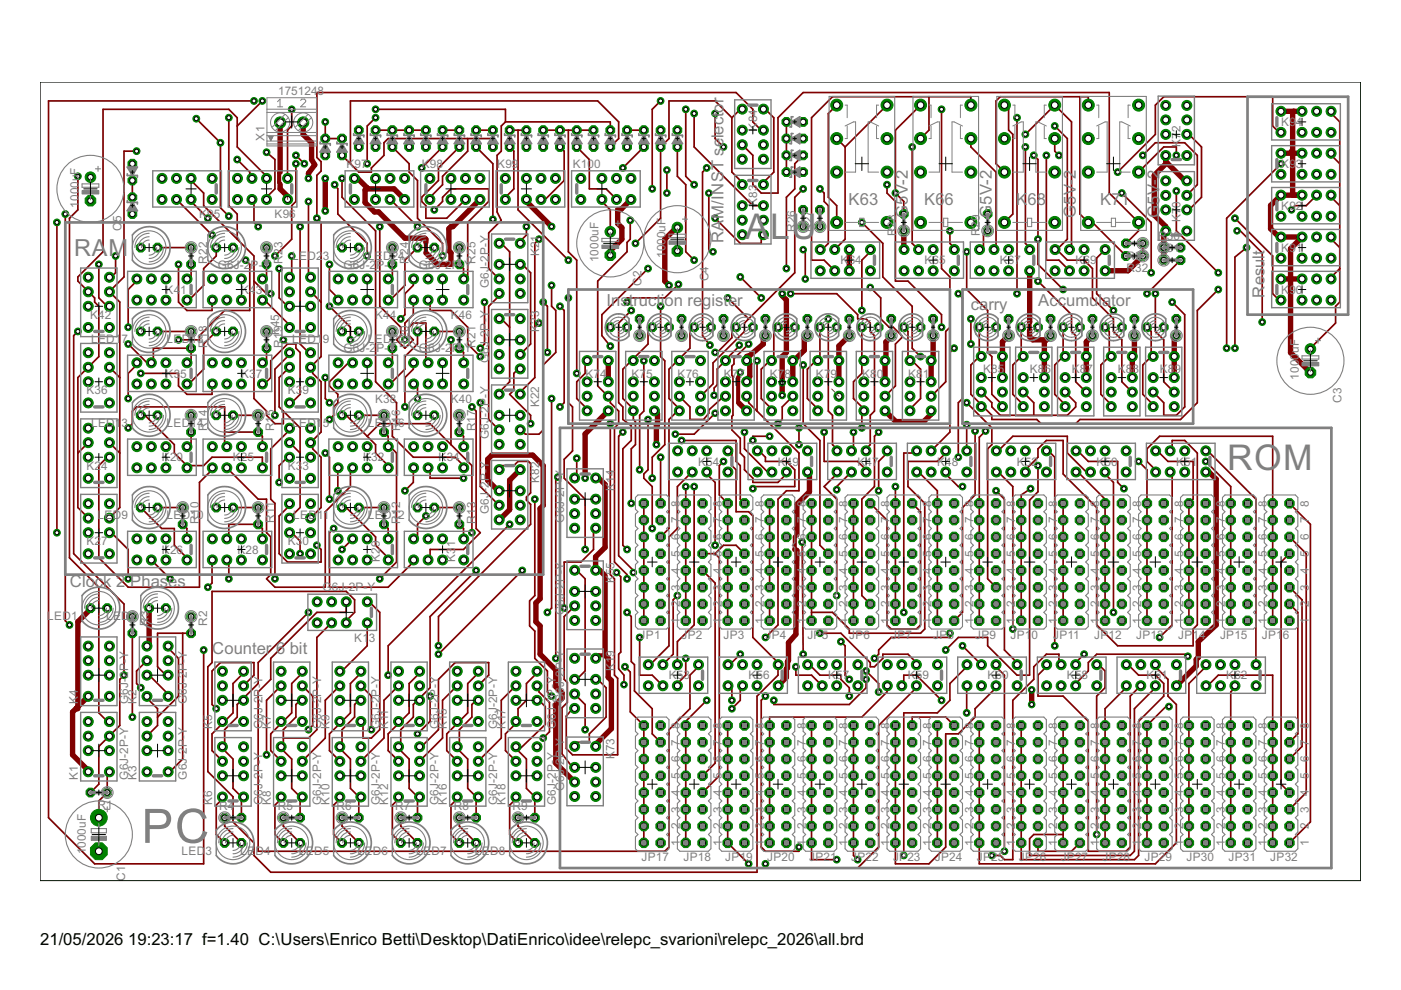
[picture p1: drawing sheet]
<svg xmlns="http://www.w3.org/2000/svg" width="297mm" height="210mm" viewBox="0 0 297 210" stroke-linecap="round" stroke-linejoin="round" font-family="sans-serif">
<defs><g id="words">
<text font-size="11.2" fill="#808080" x="30" y="178.7">PC</text>
<g font-size="8.4" fill="#808080">
<text x="158" y="50.7">AL</text>
<text x="167.7" y="50.7">U</text>
<text x="260.2" y="99.6">RO</text>
<text x="272" y="99.6">M</text>
</g>
<text font-size="5.6" fill="#808080" x="15.7" y="54.3">RAM</text>
<g font-size="4">
<text x="8.5" y="200.4">21/05/2026</text>
<text x="27.2" y="200.4">19:23:17 f=1.40 C:\Users\Enrico Betti\Desktop\DatiEnrico\idee\relepc_svarioni\relepc_2026\all.brd</text>
</g>
<g font-size="3.9" fill="#808080">
<text x="179.9" y="43.5">K63</text>
<text x="192.5" y="46.2" transform="rotate(-90 192.5 46.2)">G5V-2</text>
<text x="195.9" y="43.5">K6</text>
<text x="200.3" y="43.5">6</text>
<text x="210.3" y="46.2" transform="rotate(-90 210.3 46.2)">G5V-2</text>
<text x="215.5" y="43.5">K</text>
<text x="217.9" y="43.5">68</text>
<text x="228.1" y="46.2" transform="rotate(-90 228.1 46.2)">G5V-2</text>
<text x="233.2" y="43.5">K71</text>
<text x="245.8" y="46.2" transform="rotate(-90 245.8 46.2)">G5V-2</text>
<text x="153.4" y="51.5" transform="rotate(-90 153.4 51.5)">RAM/INST selector</text>
<text x="128.6" y="64.9">Instruct</text>
<text x="140.1" y="64.9">i</text>
<text x="140.9" y="64.9">on register</text>
<text x="205.8" y="65.8">ca</text>
<text x="209.5" y="65.8">rry</text>
<text x="220.1" y="64.9">Accumulator</text>
<text x="268.1" y="63.1" transform="rotate(-90 268.1 63.1)">Result</text>
<text x="14.8" y="124.5">Clock 2 Phases</text>
<text x="45" y="138.7">Counter 6 bit</text>
</g>
<g font-size="2.8" fill="#808080">
<text x="59" y="20.1">175124</text>
<text x="67.4" y="20.1">8</text>
<text x="56.1" y="29.8" transform="rotate(-90 56.1 29.8)">X1</text>
<text x="160.5" y="27.7" transform="rotate(-90 160.5 27.7)">K84</text>
<text x="250.3" y="29.4" transform="rotate(-90 250.3 29.4)">72</text>
<text x="271.7" y="26.7">K9</text>
<text x="274.8" y="26.7">4</text>
<text x="73.4" y="35.6">K97</text>
<text x="89.4" y="35.6">K98</text>
<text x="105.4" y="35.6">K99</text>
<text x="121.4" y="35.6">K100</text>
<text x="250.3" y="31.1" transform="rotate(-90 250.3 31.1)">K</text>
<text x="271.7" y="35.6">K9</text>
<text x="274.8" y="35.6">3</text>
<text x="16.7" y="44" transform="rotate(-90 16.7 44)">1000uF</text>
<text x="25.8" y="47.1" transform="rotate(-90 25.8 47.1)">5</text>
<text x="42.2" y="46.3">K95</text>
<text x="58.2" y="46.3">K96</text>
<text x="160.5" y="43.7" transform="rotate(-90 160.5 43.7)">K83</text>
<text x="250.3" y="47.1" transform="rotate(-90 250.3 47.1)">K70</text>
<text x="271.7" y="44.5">K92</text>
<text x="25.8" y="49" transform="rotate(-90 25.8 49)">C</text>
<text x="168.7" y="49.2" transform="rotate(-90 168.7 49.2)">R26</text>
<text x="172.2" y="49.2" transform="rotate(-90 172.2 49.2)">R27</text>
<text x="190" y="50.1" transform="rotate(-90 190 50.1)">R28</text>
<text x="207.8" y="50.1" transform="rotate(-90 207.8 50.1)">R29</text>
<text x="245.6" y="50.9">R</text>
<text x="245.6" y="53.5">R</text>
<text x="247.4" y="50.9">30</text>
<text x="247.4" y="53.5">31</text>
<text x="271.7" y="53.4">K91</text>
<text x="43.9" y="55.9" transform="rotate(-90 43.9 55.9)">R22</text>
<text x="46.2" y="56.9">G6J-2</text>
<text x="53.1" y="56.9">P-Y</text>
<text x="59.9" y="55.9" transform="rotate(-90 59.9 55.9)">R23</text>
<text x="62" y="55">LED2</text>
<text x="68.4" y="55">3</text>
<text x="72.8" y="56.9">G6J-2</text>
<text x="78" y="55">LE</text>
<text x="79.8" y="56.9">P-Y</text>
<text x="81.2" y="55">D24</text>
<text x="86.6" y="55.9" transform="rotate(-90 86.6 55.9)">R24</text>
<text x="88.8" y="56.9">G6J-2P-Y</text>
<text x="100.8" y="55.9" transform="rotate(-90 100.8 55.9)">R25</text>
<text x="114.3" y="54.3" transform="rotate(-90 114.3 54.3)">K21</text>
<text x="126.9" y="55.6" transform="rotate(-90 126.9 55.6)">1000uF</text>
<text x="141.1" y="54.7" transform="rotate(-90 141.1 54.7)">1000uF</text>
<text x="150.2" y="59.6" transform="rotate(-90 150.2 59.6)">C4</text>
<text x="178.2" y="56.1">K64</text>
<text x="196" y="56.1">K65</text>
<text x="212" y="56.1">K67</text>
<text x="228" y="56.1">K69</text>
<text x="238.9" y="57.7">R32</text>
<text x="238.9" y="55">R33</text>
<text x="35.1" y="62.3">K4</text>
<text x="38.2" y="62.3">1</text>
<text x="51.1" y="62.3">K4</text>
<text x="54.2" y="62.3">3</text>
<text x="103.6" y="61.1" transform="rotate(-90 103.6 61.1)">G6J-2P-Y</text>
<text x="136" y="60.5" transform="rotate(-90 136 60.5)">C2</text>
<text x="271.7" y="62.3">K90</text>
<text x="19.1" y="67.6">K42</text>
<text x="59.2" y="71.1" transform="rotate(-90 59.2 71.1)">K45</text>
<text x="79.6" y="67.6">K44</text>
<text x="95.6" y="67.6">K46</text>
<text x="114.3" y="70.3" transform="rotate(-90 114.3 70.3)">K23</text>
<text x="19.3" y="72.8">LED1</text>
<text x="25.8" y="72.8">7</text>
<text x="35.3" y="72.8">LED18</text>
<text x="43.9" y="73.7" transform="rotate(-90 43.9 73.7)">R18</text>
<text x="59.9" y="73.7" transform="rotate(-90 59.9 73.7)">R19</text>
<text x="62" y="72.8">LED1</text>
<text x="68.4" y="72.8">9</text>
<text x="72.8" y="74.7">G6J-2</text>
<text x="78" y="72.8">LED20</text>
<text x="79.8" y="74.7">P-Y</text>
<text x="86.6" y="73.7" transform="rotate(-90 86.6 73.7)">R20</text>
<text x="88.8" y="74.7">G</text>
<text x="90.8" y="74.7">6J-2</text>
<text x="95.8" y="74.7">P-Y</text>
<text x="100.8" y="73.7" transform="rotate(-90 100.8 73.7)">R21</text>
<text x="103.6" y="77.1" transform="rotate(-90 103.6 77.1)">G6J-2P-Y</text>
<text x="18.3" y="83.6">K36</text>
<text x="35.1" y="80.1">K3</text>
<text x="38.2" y="80.1">5</text>
<text x="51.1" y="80.1">K3</text>
<text x="54.2" y="80.1">7</text>
<text x="61" y="83.6">K3</text>
<text x="64.1" y="83.6">9</text>
<text x="124.1" y="80.1">K7</text>
<text x="127.2" y="80.1">4</text>
<text x="133.9" y="80.1">K7</text>
<text x="137" y="80.1">5</text>
<text x="143.7" y="80.1">K76</text>
<text x="153.4" y="80.1">K77</text>
<text x="163.2" y="80.1">K7</text>
<text x="166.3" y="80.1">8</text>
<text x="173" y="80.1">K7</text>
<text x="176.1" y="80.1">9</text>
<text x="182.8" y="80.1">K8</text>
<text x="185.9" y="80.1">0</text>
<text x="192.6" y="80.1">K8</text>
<text x="195.7" y="80.1">1</text>
<text x="208.4" y="79.2">K85</text>
<text x="218.3" y="79.2">K8</text>
<text x="221.4" y="79.2">6</text>
<text x="227.2" y="79.2">K</text>
<text x="228.9" y="79.2">8</text>
<text x="230.3" y="79.2">7</text>
<text x="237" y="79.2">K</text>
<text x="238.7" y="79.2">8</text>
<text x="240.1" y="79.2">8</text>
<text x="245.9" y="79.2">K</text>
<text x="247.6" y="79.2">8</text>
<text x="249" y="79.2">9</text>
<text x="275.4" y="80.5" transform="rotate(-90 275.4 80.5)">1000uF</text>
<text x="79.6" y="85.4">K38</text>
<text x="84.8" y="89.6" transform="rotate(-90 84.8 89.6)">16</text>
<text x="95.6" y="85.4">K40</text>
<text x="114.3" y="86.3" transform="rotate(-90 114.3 86.3)">K22</text>
<text x="284.4" y="85.4" transform="rotate(-90 284.4 85.4)">C3</text>
<text x="19.3" y="90.6">LED1</text>
<text x="25.8" y="90.6">3</text>
<text x="35.3" y="90.6">LED14</text>
<text x="43.9" y="91.5" transform="rotate(-90 43.9 91.5)">R14</text>
<text x="58.1" y="91.5" transform="rotate(-90 58.1 91.5)">R15</text>
<text x="62" y="90.6">LED1</text>
<text x="68.4" y="90.6">5</text>
<text x="78" y="90.6">LED16</text>
<text x="84.8" y="91.5" transform="rotate(-90 84.8 91.5)">R</text>
<text x="100.8" y="91.5" transform="rotate(-90 100.8 91.5)">R17</text>
<text x="103.6" y="93.1" transform="rotate(-90 103.6 93.1)">G6J-2P-Y</text>
<text x="18.3" y="99.6">K2</text>
<text x="21.4" y="99.6">4</text>
<text x="34.3" y="97.8">K20</text>
<text x="49.3" y="97.8">K25</text>
<text x="61" y="99.6">K3</text>
<text x="64.1" y="99.6">3</text>
<text x="77" y="97.8">K32</text>
<text x="93" y="97.8">K34</text>
<text x="148" y="98.7">K54</text>
<text x="164.9" y="98.7">K49</text>
<text x="181.8" y="98.7">K47</text>
<text x="198.7" y="98.7">K48</text>
<text x="215.6" y="98.7">K52</text>
<text x="232.4" y="98.7">K50</text>
<text x="249.3" y="98.7">K51</text>
<text x="114.3" y="102.3" transform="rotate(-90 114.3 102.3)">K82</text>
<text x="130.3" y="104.1" transform="rotate(-90 130.3 104.1)">K14</text>
<text x="144.2" y="107.4" transform="rotate(-90 144.2 107.4)">8</text>
<text x="153" y="107.4" transform="rotate(-90 153 107.4)">8</text>
<text x="161.9" y="107.4" transform="rotate(-90 161.9 107.4)">8</text>
<text x="170.8" y="107.4" transform="rotate(-90 170.8 107.4)">8</text>
<text x="179.7" y="107.4" transform="rotate(-90 179.7 107.4)">8</text>
<text x="188.6" y="107.4" transform="rotate(-90 188.6 107.4)">8</text>
<text x="197.5" y="107.4" transform="rotate(-90 197.5 107.4)">8</text>
<text x="206.4" y="107.4" transform="rotate(-90 206.4 107.4)">8</text>
<text x="215.3" y="107.4" transform="rotate(-90 215.3 107.4)">8</text>
<text x="224.2" y="107.4" transform="rotate(-90 224.2 107.4)">8</text>
<text x="233" y="107.4" transform="rotate(-90 233 107.4)">8</text>
<text x="241.9" y="107.4" transform="rotate(-90 241.9 107.4)">8</text>
<text x="250.8" y="107.4" transform="rotate(-90 250.8 107.4)">8</text>
<text x="259.7" y="107.4" transform="rotate(-90 259.7 107.4)">8</text>
<text x="268.6" y="107.4" transform="rotate(-90 268.6 107.4)">8</text>
<text x="277.5" y="107.4" transform="rotate(-90 277.5 107.4)">8</text>
<text x="20.7" y="110.1">LED9</text>
<text x="35.3" y="110.1">LED10</text>
<text x="42.1" y="111" transform="rotate(-90 42.1 111)">R10</text>
<text x="58.1" y="110.8" transform="rotate(-90 58.1 110.8)">R11</text>
<text x="62.2" y="110.1">LED11</text>
<text x="78" y="110.1">LED1</text>
<text x="84.4" y="110.1">2</text>
<text x="84.8" y="111" transform="rotate(-90 84.8 111)">R12</text>
<text x="100.8" y="111" transform="rotate(-90 100.8 111)">R13</text>
<text x="103.6" y="109.1" transform="rotate(-90 103.6 109.1)">G6J-2P-Y</text>
<text x="119.6" y="110.8" transform="rotate(-90 119.6 110.8)">G6J-2P-Y</text>
<text x="144.2" y="111" transform="rotate(-90 144.2 111)">7</text>
<text x="153" y="111" transform="rotate(-90 153 111)">7</text>
<text x="161.9" y="111" transform="rotate(-90 161.9 111)">7</text>
<text x="170.8" y="111" transform="rotate(-90 170.8 111)">7</text>
<text x="179.7" y="111" transform="rotate(-90 179.7 111)">7</text>
<text x="188.6" y="111" transform="rotate(-90 188.6 111)">7</text>
<text x="197.5" y="111" transform="rotate(-90 197.5 111)">7</text>
<text x="206.4" y="111" transform="rotate(-90 206.4 111)">7</text>
<text x="215.3" y="111" transform="rotate(-90 215.3 111)">7</text>
<text x="224.2" y="111" transform="rotate(-90 224.2 111)">7</text>
<text x="233" y="111" transform="rotate(-90 233 111)">7</text>
<text x="241.9" y="111" transform="rotate(-90 241.9 111)">7</text>
<text x="250.8" y="111" transform="rotate(-90 250.8 111)">7</text>
<text x="259.7" y="111" transform="rotate(-90 259.7 111)">7</text>
<text x="268.6" y="111" transform="rotate(-90 268.6 111)">7</text>
<text x="277.5" y="111" transform="rotate(-90 277.5 111)">7</text>
<text x="18.3" y="115.6">K2</text>
<text x="21.4" y="115.6">7</text>
<text x="34.3" y="117.4">K26</text>
<text x="50.3" y="117.4">K28</text>
<text x="61" y="115.6">K3</text>
<text x="64.1" y="115.6">0</text>
<text x="80.5" y="119.1" transform="rotate(-90 80.5 119.1)">K29</text>
<text x="96.5" y="119.1" transform="rotate(-90 96.5 119.1)">K3</text>
<text x="96.5" y="116" transform="rotate(-90 96.5 116)">1</text>
<text x="144.2" y="118.1" transform="rotate(-90 144.2 118.1)">5</text>
<text x="144.2" y="114.5" transform="rotate(-90 144.2 114.5)">6</text>
<text x="153" y="118.1" transform="rotate(-90 153 118.1)">5</text>
<text x="153" y="114.5" transform="rotate(-90 153 114.5)">6</text>
<text x="161.9" y="118.1" transform="rotate(-90 161.9 118.1)">5</text>
<text x="161.9" y="114.5" transform="rotate(-90 161.9 114.5)">6</text>
<text x="170.8" y="118.1" transform="rotate(-90 170.8 118.1)">5</text>
<text x="170.8" y="114.5" transform="rotate(-90 170.8 114.5)">6</text>
<text x="179.7" y="118.1" transform="rotate(-90 179.7 118.1)">5</text>
<text x="179.7" y="114.5" transform="rotate(-90 179.7 114.5)">6</text>
<text x="188.6" y="118.1" transform="rotate(-90 188.6 118.1)">5</text>
<text x="188.6" y="114.5" transform="rotate(-90 188.6 114.5)">6</text>
<text x="197.5" y="118.1" transform="rotate(-90 197.5 118.1)">5</text>
<text x="197.5" y="114.5" transform="rotate(-90 197.5 114.5)">6</text>
<text x="206.4" y="118.1" transform="rotate(-90 206.4 118.1)">5</text>
<text x="206.4" y="114.5" transform="rotate(-90 206.4 114.5)">6</text>
<text x="215.3" y="118.1" transform="rotate(-90 215.3 118.1)">5</text>
<text x="215.3" y="114.5" transform="rotate(-90 215.3 114.5)">6</text>
<text x="224.2" y="118.1" transform="rotate(-90 224.2 118.1)">5</text>
<text x="224.2" y="114.5" transform="rotate(-90 224.2 114.5)">6</text>
<text x="233" y="118.1" transform="rotate(-90 233 118.1)">5</text>
<text x="233" y="114.5" transform="rotate(-90 233 114.5)">6</text>
<text x="241.9" y="118.1" transform="rotate(-90 241.9 118.1)">5</text>
<text x="241.9" y="114.5" transform="rotate(-90 241.9 114.5)">6</text>
<text x="250.8" y="118.1" transform="rotate(-90 250.8 118.1)">5</text>
<text x="250.8" y="114.5" transform="rotate(-90 250.8 114.5)">6</text>
<text x="259.7" y="118.1" transform="rotate(-90 259.7 118.1)">5</text>
<text x="259.7" y="114.5" transform="rotate(-90 259.7 114.5)">6</text>
<text x="268.6" y="118.1" transform="rotate(-90 268.6 118.1)">5</text>
<text x="268.6" y="114.5" transform="rotate(-90 268.6 114.5)">6</text>
<text x="277.5" y="118.1" transform="rotate(-90 277.5 118.1)">5</text>
<text x="277.5" y="114.5" transform="rotate(-90 277.5 114.5)">6</text>
<text x="68.4" y="125.4">G6J-2P-Y</text>
<text x="130.3" y="123.7" transform="rotate(-90 130.3 123.7)">K55</text>
<text x="144.2" y="125.2" transform="rotate(-90 144.2 125.2)">3</text>
<text x="144.2" y="121.6" transform="rotate(-90 144.2 121.6)">4</text>
<text x="153" y="125.2" transform="rotate(-90 153 125.2)">3</text>
<text x="153" y="121.6" transform="rotate(-90 153 121.6)">4</text>
<text x="161.9" y="125.2" transform="rotate(-90 161.9 125.2)">3</text>
<text x="161.9" y="121.6" transform="rotate(-90 161.9 121.6)">4</text>
<text x="170.8" y="125.2" transform="rotate(-90 170.8 125.2)">3</text>
<text x="170.8" y="121.6" transform="rotate(-90 170.8 121.6)">4</text>
<text x="179.7" y="125.2" transform="rotate(-90 179.7 125.2)">3</text>
<text x="179.7" y="121.6" transform="rotate(-90 179.7 121.6)">4</text>
<text x="188.6" y="125.2" transform="rotate(-90 188.6 125.2)">3</text>
<text x="188.6" y="121.6" transform="rotate(-90 188.6 121.6)">4</text>
<text x="197.5" y="125.2" transform="rotate(-90 197.5 125.2)">3</text>
<text x="197.5" y="121.6" transform="rotate(-90 197.5 121.6)">4</text>
<text x="206.4" y="125.2" transform="rotate(-90 206.4 125.2)">3</text>
<text x="206.4" y="121.6" transform="rotate(-90 206.4 121.6)">4</text>
<text x="215.3" y="125.2" transform="rotate(-90 215.3 125.2)">3</text>
<text x="215.3" y="121.6" transform="rotate(-90 215.3 121.6)">4</text>
<text x="224.2" y="125.2" transform="rotate(-90 224.2 125.2)">3</text>
<text x="224.2" y="121.6" transform="rotate(-90 224.2 121.6)">4</text>
<text x="233" y="125.2" transform="rotate(-90 233 125.2)">3</text>
<text x="233" y="121.6" transform="rotate(-90 233 121.6)">4</text>
<text x="241.9" y="125.2" transform="rotate(-90 241.9 125.2)">3</text>
<text x="241.9" y="121.6" transform="rotate(-90 241.9 121.6)">4</text>
<text x="250.8" y="125.2" transform="rotate(-90 250.8 125.2)">3</text>
<text x="250.8" y="121.6" transform="rotate(-90 250.8 121.6)">4</text>
<text x="259.7" y="125.2" transform="rotate(-90 259.7 125.2)">3</text>
<text x="259.7" y="121.6" transform="rotate(-90 259.7 121.6)">4</text>
<text x="268.6" y="125.2" transform="rotate(-90 268.6 125.2)">3</text>
<text x="268.6" y="121.6" transform="rotate(-90 268.6 121.6)">4</text>
<text x="277.5" y="125.2" transform="rotate(-90 277.5 125.2)">3</text>
<text x="277.5" y="121.6" transform="rotate(-90 277.5 121.6)">4</text>
<text x="10" y="131.5">LED1</text>
<text x="22.5" y="131.5">LED2</text>
<text x="119.6" y="130.4" transform="rotate(-90 119.6 130.4)">G6J-2P-Y</text>
<text x="144.2" y="128.8" transform="rotate(-90 144.2 128.8)">2</text>
<text x="153" y="128.8" transform="rotate(-90 153 128.8)">2</text>
<text x="161.9" y="128.8" transform="rotate(-90 161.9 128.8)">2</text>
<text x="170.8" y="128.8" transform="rotate(-90 170.8 128.8)">2</text>
<text x="179.7" y="128.8" transform="rotate(-90 179.7 128.8)">2</text>
<text x="188.6" y="128.8" transform="rotate(-90 188.6 128.8)">2</text>
<text x="197.5" y="128.8" transform="rotate(-90 197.5 128.8)">2</text>
<text x="206.4" y="128.8" transform="rotate(-90 206.4 128.8)">2</text>
<text x="215.3" y="128.8" transform="rotate(-90 215.3 128.8)">2</text>
<text x="224.2" y="128.8" transform="rotate(-90 224.2 128.8)">2</text>
<text x="233" y="128.8" transform="rotate(-90 233 128.8)">2</text>
<text x="241.9" y="128.8" transform="rotate(-90 241.9 128.8)">2</text>
<text x="250.8" y="128.8" transform="rotate(-90 250.8 128.8)">2</text>
<text x="259.7" y="128.8" transform="rotate(-90 259.7 128.8)">2</text>
<text x="268.6" y="128.8" transform="rotate(-90 268.6 128.8)">2</text>
<text x="277.5" y="128.8" transform="rotate(-90 277.5 128.8)">2</text>
<text x="31.5" y="132.7" transform="rotate(-90 31.5 132.7)">R3</text>
<text x="43.9" y="132.7" transform="rotate(-90 43.9 132.7)">R2</text>
<text x="75.1" y="136">K1</text>
<text x="78.2" y="136">3</text>
<text x="135.6" y="135.5">JP1</text>
<text x="144.2" y="132.3" transform="rotate(-90 144.2 132.3)">1</text>
<text x="144.5" y="135.5">JP2</text>
<text x="153" y="132.3" transform="rotate(-90 153 132.3)">1</text>
<text x="153.4" y="135.5">JP3</text>
<text x="161.9" y="132.3" transform="rotate(-90 161.9 132.3)">1</text>
<text x="162.3" y="135.5">JP4</text>
<text x="170.8" y="132.3" transform="rotate(-90 170.8 132.3)">1</text>
<text x="171.2" y="135.5">JP5</text>
<text x="179.7" y="132.3" transform="rotate(-90 179.7 132.3)">1</text>
<text x="180.1" y="135.5">JP6</text>
<text x="188.6" y="132.3" transform="rotate(-90 188.6 132.3)">1</text>
<text x="189" y="135.5">JP7</text>
<text x="197.5" y="132.3" transform="rotate(-90 197.5 132.3)">1</text>
<text x="197.8" y="135.5">JP8</text>
<text x="206.4" y="132.3" transform="rotate(-90 206.4 132.3)">1</text>
<text x="206.7" y="135.5">JP9</text>
<text x="214.2" y="135.5">JP1</text>
<text x="215.3" y="132.3" transform="rotate(-90 215.3 132.3)">1</text>
<text x="218.7" y="135.5">0</text>
<text x="223.3" y="135.5">JP11</text>
<text x="224.2" y="132.3" transform="rotate(-90 224.2 132.3)">1</text>
<text x="232" y="135.5">JP12</text>
<text x="233" y="132.3" transform="rotate(-90 233 132.3)">1</text>
<text x="240.9" y="135.5">JP13</text>
<text x="241.9" y="132.3" transform="rotate(-90 241.9 132.3)">1</text>
<text x="249.8" y="135.5">JP14</text>
<text x="250.8" y="132.3" transform="rotate(-90 250.8 132.3)">1</text>
<text x="258.7" y="135.5">JP15</text>
<text x="259.7" y="132.3" transform="rotate(-90 259.7 132.3)">1</text>
<text x="267.6" y="135.5">JP1</text>
<text x="268.6" y="132.3" transform="rotate(-90 268.6 132.3)">1</text>
<text x="272" y="135.5">6</text>
<text x="277.5" y="132.3" transform="rotate(-90 277.5 132.3)">1</text>
<text x="130.3" y="142.3" transform="rotate(-90 130.3 142.3)">K19</text>
<text x="16.5" y="149.3" transform="rotate(-90 16.5 149.3)">K4</text>
<text x="27.2" y="149.3" transform="rotate(-90 27.2 149.3)">G6J-2P-Y</text>
<text x="29" y="149.3" transform="rotate(-90 29 149.3)">K2</text>
<text x="39.6" y="149.3" transform="rotate(-90 39.6 149.3)">G6J-2P-Y</text>
<text x="119.6" y="149.1" transform="rotate(-90 119.6 149.1)">G6J-2P-Y</text>
<text x="141.8" y="144">K53</text>
<text x="158.7" y="144">K56</text>
<text x="175.6" y="144">K57</text>
<text x="192.4" y="144">K59</text>
<text x="209.3" y="144">K60</text>
<text x="226.2" y="144">K58</text>
<text x="243.1" y="144">K61</text>
<text x="260" y="144">K62</text>
<text x="45" y="154.7" transform="rotate(-90 45 154.7)">K5</text>
<text x="55.6" y="154.7" transform="rotate(-90 55.6 154.7)">G6J-2P-Y</text>
<text x="57.4" y="154.7" transform="rotate(-90 57.4 154.7)">K7</text>
<text x="68.1" y="154.7" transform="rotate(-90 68.1 154.7)">G6J-2P-Y</text>
<text x="69.8" y="154.7" transform="rotate(-90 69.8 154.7)">K9</text>
<text x="80.5" y="154.7" transform="rotate(-90 80.5 154.7)">G6J-2P-Y</text>
<text x="82.3" y="154.7" transform="rotate(-90 82.3 154.7)">K11</text>
<text x="93" y="154.7" transform="rotate(-90 93 154.7)">G6J-2P-Y</text>
<text x="94.7" y="154.7" transform="rotate(-90 94.7 154.7)">K15</text>
<text x="105.4" y="154.7" transform="rotate(-90 105.4 154.7)">G6J-2P-Y</text>
<text x="107.2" y="154.7" transform="rotate(-90 107.2 154.7)">K17</text>
<text x="117.8" y="154.7" transform="rotate(-90 117.8 154.7)">G6J-2P-Y</text>
<text x="144.2" y="154.5" transform="rotate(-90 144.2 154.5)">8</text>
<text x="153" y="154.5" transform="rotate(-90 153 154.5)">8</text>
<text x="161.9" y="154.5" transform="rotate(-90 161.9 154.5)">8</text>
<text x="170.8" y="154.5" transform="rotate(-90 170.8 154.5)">8</text>
<text x="179.7" y="154.5" transform="rotate(-90 179.7 154.5)">8</text>
<text x="188.6" y="154.5" transform="rotate(-90 188.6 154.5)">8</text>
<text x="197.5" y="154.5" transform="rotate(-90 197.5 154.5)">8</text>
<text x="206.4" y="154.5" transform="rotate(-90 206.4 154.5)">8</text>
<text x="215.3" y="154.5" transform="rotate(-90 215.3 154.5)">8</text>
<text x="224.2" y="154.5" transform="rotate(-90 224.2 154.5)">8</text>
<text x="233" y="154.5" transform="rotate(-90 233 154.5)">8</text>
<text x="241.9" y="154.5" transform="rotate(-90 241.9 154.5)">8</text>
<text x="250.8" y="154.5" transform="rotate(-90 250.8 154.5)">8</text>
<text x="259.7" y="154.5" transform="rotate(-90 259.7 154.5)">8</text>
<text x="268.6" y="154.5" transform="rotate(-90 268.6 154.5)">8</text>
<text x="277.5" y="154.5" transform="rotate(-90 277.5 154.5)">8</text>
<text x="130.3" y="161" transform="rotate(-90 130.3 161)">K</text>
<text x="130.3" y="159.3" transform="rotate(-90 130.3 159.3)">73</text>
<text x="144.2" y="161.6" transform="rotate(-90 144.2 161.6)">6</text>
<text x="144.2" y="158.1" transform="rotate(-90 144.2 158.1)">7</text>
<text x="153" y="161.6" transform="rotate(-90 153 161.6)">6</text>
<text x="153" y="158.1" transform="rotate(-90 153 158.1)">7</text>
<text x="161.9" y="161.6" transform="rotate(-90 161.9 161.6)">6</text>
<text x="161.9" y="158.1" transform="rotate(-90 161.9 158.1)">7</text>
<text x="170.8" y="161.6" transform="rotate(-90 170.8 161.6)">6</text>
<text x="170.8" y="158.1" transform="rotate(-90 170.8 158.1)">7</text>
<text x="179.7" y="161.6" transform="rotate(-90 179.7 161.6)">6</text>
<text x="179.7" y="158.1" transform="rotate(-90 179.7 158.1)">7</text>
<text x="188.6" y="161.6" transform="rotate(-90 188.6 161.6)">6</text>
<text x="188.6" y="158.1" transform="rotate(-90 188.6 158.1)">7</text>
<text x="197.5" y="161.6" transform="rotate(-90 197.5 161.6)">6</text>
<text x="197.5" y="158.1" transform="rotate(-90 197.5 158.1)">7</text>
<text x="206.4" y="161.6" transform="rotate(-90 206.4 161.6)">6</text>
<text x="206.4" y="158.1" transform="rotate(-90 206.4 158.1)">7</text>
<text x="215.3" y="161.6" transform="rotate(-90 215.3 161.6)">6</text>
<text x="215.3" y="158.1" transform="rotate(-90 215.3 158.1)">7</text>
<text x="224.2" y="161.6" transform="rotate(-90 224.2 161.6)">6</text>
<text x="224.2" y="158.1" transform="rotate(-90 224.2 158.1)">7</text>
<text x="233" y="161.6" transform="rotate(-90 233 161.6)">6</text>
<text x="233" y="158.1" transform="rotate(-90 233 158.1)">7</text>
<text x="241.9" y="161.6" transform="rotate(-90 241.9 161.6)">6</text>
<text x="241.9" y="158.1" transform="rotate(-90 241.9 158.1)">7</text>
<text x="250.8" y="161.6" transform="rotate(-90 250.8 161.6)">6</text>
<text x="250.8" y="158.1" transform="rotate(-90 250.8 158.1)">7</text>
<text x="259.7" y="161.6" transform="rotate(-90 259.7 161.6)">6</text>
<text x="259.7" y="158.1" transform="rotate(-90 259.7 158.1)">7</text>
<text x="268.6" y="161.6" transform="rotate(-90 268.6 161.6)">6</text>
<text x="268.6" y="158.1" transform="rotate(-90 268.6 158.1)">7</text>
<text x="277.5" y="161.6" transform="rotate(-90 277.5 161.6)">6</text>
<text x="277.5" y="158.1" transform="rotate(-90 277.5 158.1)">7</text>
<text x="16.5" y="165.3" transform="rotate(-90 16.5 165.3)">K1</text>
<text x="27.2" y="165.3" transform="rotate(-90 27.2 165.3)">G6J-2P-Y</text>
<text x="29" y="165.3" transform="rotate(-90 29 165.3)">K3</text>
<text x="39.6" y="165.3" transform="rotate(-90 39.6 165.3)">G6J-2P-Y</text>
<text x="119.6" y="167.7" transform="rotate(-90 119.6 167.7)">G6J-2P-Y</text>
<text x="144.2" y="165.2" transform="rotate(-90 144.2 165.2)">5</text>
<text x="153" y="165.2" transform="rotate(-90 153 165.2)">5</text>
<text x="161.9" y="165.2" transform="rotate(-90 161.9 165.2)">5</text>
<text x="170.8" y="165.2" transform="rotate(-90 170.8 165.2)">5</text>
<text x="179.7" y="165.2" transform="rotate(-90 179.7 165.2)">5</text>
<text x="188.6" y="165.2" transform="rotate(-90 188.6 165.2)">5</text>
<text x="197.5" y="165.2" transform="rotate(-90 197.5 165.2)">5</text>
<text x="206.4" y="165.2" transform="rotate(-90 206.4 165.2)">5</text>
<text x="215.3" y="165.2" transform="rotate(-90 215.3 165.2)">5</text>
<text x="224.2" y="165.2" transform="rotate(-90 224.2 165.2)">5</text>
<text x="233" y="165.2" transform="rotate(-90 233 165.2)">5</text>
<text x="241.9" y="165.2" transform="rotate(-90 241.9 165.2)">5</text>
<text x="250.8" y="165.2" transform="rotate(-90 250.8 165.2)">5</text>
<text x="259.7" y="165.2" transform="rotate(-90 259.7 165.2)">5</text>
<text x="268.6" y="165.2" transform="rotate(-90 268.6 165.2)">5</text>
<text x="277.5" y="165.2" transform="rotate(-90 277.5 165.2)">5</text>
<text x="20.7" y="171.5">R1</text>
<text x="45" y="170.7" transform="rotate(-90 45 170.7)">K6</text>
<text x="46.5" y="171.7">R4</text>
<text x="55.6" y="170.7" transform="rotate(-90 55.6 170.7)">G6J-2P-Y</text>
<text x="57.4" y="170.7" transform="rotate(-90 57.4 170.7)">K8</text>
<text x="58.9" y="171.7">R5</text>
<text x="68.1" y="170.7" transform="rotate(-90 68.1 170.7)">G6J-2P-Y</text>
<text x="69.8" y="170.7" transform="rotate(-90 69.8 170.7)">K10</text>
<text x="71.3" y="171.7">R6</text>
<text x="80.5" y="170.7" transform="rotate(-90 80.5 170.7)">G6J-2P-Y</text>
<text x="82.3" y="170.7" transform="rotate(-90 82.3 170.7)">K12</text>
<text x="83.8" y="171.7">R7</text>
<text x="93" y="170.7" transform="rotate(-90 93 170.7)">G6J-2P-Y</text>
<text x="94.7" y="170.7" transform="rotate(-90 94.7 170.7)">K16</text>
<text x="96.2" y="171.7">R8</text>
<text x="105.4" y="170.7" transform="rotate(-90 105.4 170.7)">G6J-2P-Y</text>
<text x="107.2" y="170.7" transform="rotate(-90 107.2 170.7)">K18</text>
<text x="108.7" y="171.7">R9</text>
<text x="117.8" y="170.7" transform="rotate(-90 117.8 170.7)">G6J-2P-Y</text>
<text x="144.2" y="172.3" transform="rotate(-90 144.2 172.3)">3</text>
<text x="144.2" y="168.8" transform="rotate(-90 144.2 168.8)">4</text>
<text x="153" y="172.3" transform="rotate(-90 153 172.3)">3</text>
<text x="153" y="168.8" transform="rotate(-90 153 168.8)">4</text>
<text x="161.9" y="172.3" transform="rotate(-90 161.9 172.3)">3</text>
<text x="161.9" y="168.8" transform="rotate(-90 161.9 168.8)">4</text>
<text x="170.8" y="172.3" transform="rotate(-90 170.8 172.3)">3</text>
<text x="170.8" y="168.8" transform="rotate(-90 170.8 168.8)">4</text>
<text x="179.7" y="172.3" transform="rotate(-90 179.7 172.3)">3</text>
<text x="179.7" y="168.8" transform="rotate(-90 179.7 168.8)">4</text>
<text x="188.6" y="172.3" transform="rotate(-90 188.6 172.3)">3</text>
<text x="188.6" y="168.8" transform="rotate(-90 188.6 168.8)">4</text>
<text x="197.5" y="172.3" transform="rotate(-90 197.5 172.3)">3</text>
<text x="197.5" y="168.8" transform="rotate(-90 197.5 168.8)">4</text>
<text x="206.4" y="172.3" transform="rotate(-90 206.4 172.3)">3</text>
<text x="206.4" y="168.8" transform="rotate(-90 206.4 168.8)">4</text>
<text x="215.3" y="172.3" transform="rotate(-90 215.3 172.3)">3</text>
<text x="215.3" y="168.8" transform="rotate(-90 215.3 168.8)">4</text>
<text x="224.2" y="172.3" transform="rotate(-90 224.2 172.3)">3</text>
<text x="224.2" y="168.8" transform="rotate(-90 224.2 168.8)">4</text>
<text x="233" y="172.3" transform="rotate(-90 233 172.3)">3</text>
<text x="233" y="168.8" transform="rotate(-90 233 168.8)">4</text>
<text x="241.9" y="172.3" transform="rotate(-90 241.9 172.3)">3</text>
<text x="241.9" y="168.8" transform="rotate(-90 241.9 168.8)">4</text>
<text x="250.8" y="172.3" transform="rotate(-90 250.8 172.3)">3</text>
<text x="250.8" y="168.8" transform="rotate(-90 250.8 168.8)">4</text>
<text x="259.7" y="172.3" transform="rotate(-90 259.7 172.3)">3</text>
<text x="259.7" y="168.8" transform="rotate(-90 259.7 168.8)">4</text>
<text x="268.6" y="172.3" transform="rotate(-90 268.6 172.3)">3</text>
<text x="268.6" y="168.8" transform="rotate(-90 268.6 168.8)">4</text>
<text x="277.5" y="172.3" transform="rotate(-90 277.5 172.3)">3</text>
<text x="277.5" y="168.8" transform="rotate(-90 277.5 168.8)">4</text>
<text x="144.2" y="179.4" transform="rotate(-90 144.2 179.4)">1</text>
<text x="144.2" y="175.9" transform="rotate(-90 144.2 175.9)">2</text>
<text x="153" y="179.4" transform="rotate(-90 153 179.4)">1</text>
<text x="153" y="175.9" transform="rotate(-90 153 175.9)">2</text>
<text x="161.9" y="179.4" transform="rotate(-90 161.9 179.4)">1</text>
<text x="161.9" y="175.9" transform="rotate(-90 161.9 175.9)">2</text>
<text x="170.8" y="179.4" transform="rotate(-90 170.8 179.4)">1</text>
<text x="170.8" y="175.9" transform="rotate(-90 170.8 175.9)">2</text>
<text x="179.7" y="179.4" transform="rotate(-90 179.7 179.4)">1</text>
<text x="179.7" y="175.9" transform="rotate(-90 179.7 175.9)">2</text>
<text x="188.6" y="179.4" transform="rotate(-90 188.6 179.4)">1</text>
<text x="188.6" y="175.9" transform="rotate(-90 188.6 175.9)">2</text>
<text x="197.5" y="179.4" transform="rotate(-90 197.5 179.4)">1</text>
<text x="197.5" y="175.9" transform="rotate(-90 197.5 175.9)">2</text>
<text x="206.4" y="179.4" transform="rotate(-90 206.4 179.4)">1</text>
<text x="206.4" y="175.9" transform="rotate(-90 206.4 175.9)">2</text>
<text x="215.3" y="179.4" transform="rotate(-90 215.3 179.4)">1</text>
<text x="215.3" y="175.9" transform="rotate(-90 215.3 175.9)">2</text>
<text x="224.2" y="179.4" transform="rotate(-90 224.2 179.4)">1</text>
<text x="224.2" y="175.9" transform="rotate(-90 224.2 175.9)">2</text>
<text x="233" y="179.4" transform="rotate(-90 233 179.4)">1</text>
<text x="233" y="175.9" transform="rotate(-90 233 175.9)">2</text>
<text x="241.9" y="179.4" transform="rotate(-90 241.9 179.4)">1</text>
<text x="241.9" y="175.9" transform="rotate(-90 241.9 175.9)">2</text>
<text x="250.8" y="179.4" transform="rotate(-90 250.8 179.4)">1</text>
<text x="250.8" y="175.9" transform="rotate(-90 250.8 175.9)">2</text>
<text x="259.7" y="179.4" transform="rotate(-90 259.7 179.4)">1</text>
<text x="259.7" y="175.9" transform="rotate(-90 259.7 175.9)">2</text>
<text x="268.6" y="179.4" transform="rotate(-90 268.6 179.4)">1</text>
<text x="268.6" y="175.9" transform="rotate(-90 268.6 175.9)">2</text>
<text x="277.5" y="179.4" transform="rotate(-90 277.5 179.4)">1</text>
<text x="277.5" y="175.9" transform="rotate(-90 277.5 175.9)">2</text>
<text x="18.2" y="181.2" transform="rotate(-90 18.2 181.2)">1000uF</text>
<text x="38.5" y="181.2">LED</text>
<text x="43.6" y="181.2">3</text>
<text x="50.9" y="181.2">LE</text>
<text x="54.2" y="181.2">D4</text>
<text x="63.4" y="181.2">LED5</text>
<text x="75.8" y="181.2">LED6</text>
<text x="88.3" y="181.2">LED7</text>
<text x="100.7" y="181.2">LED8</text>
<text x="136" y="182.6">JP17</text>
<text x="144.9" y="182.6">JP18</text>
<text x="153.8" y="182.6">JP19</text>
<text x="162.7" y="182.6">JP20</text>
<text x="171.6" y="182.6">JP21</text>
<text x="180.4" y="182.6">JP22</text>
<text x="189.3" y="182.6">J</text>
<text x="190.7" y="182.6">P23</text>
<text x="198.2" y="182.6">JP24</text>
<text x="207.1" y="182.6">J</text>
<text x="208.4" y="182.6">P25</text>
<text x="216" y="182.6">JP26</text>
<text x="224.9" y="182.6">JP27</text>
<text x="233.8" y="182.6">JP28</text>
<text x="242.7" y="182.6">JP29</text>
<text x="251.6" y="182.6">JP30</text>
<text x="260.4" y="182.6">JP31</text>
<text x="269.3" y="182.6">JP32</text>
<text x="26.6" y="186.7" transform="rotate(-90 26.6 186.7)">C1</text>
</g>
</g></defs>
<g fill="none" stroke="#800000" stroke-width=".36">
<path d="M16.5 37.4v7.1l-1.8 1.8v72l6.3 6.2v26.7l1.7 1.7 .5 .1M28.1 38.3v3.5M29 32h-2.7v26.7l-3.1 3.2 2.2 2.2v43.5l-2.2 2.3M40.5 37.8v.5l2.7 2.6v2.7l7.1 7.1M41.6 25.2l5.1 5.1v13.7l1.8 1.8M48.5 25v18.6l1.8 1.8v5.3M50.3 33.8l2.7 2.7v.9l.4 .4M53.8 21.4h-43.5v152l9.8 9.8h23.1v-45.4M55.6 21.4l-5.3 5.3M56.5 37.8v-.4l-6.2-6.2v-6.2l-1.8-1.8h-26.7v30.2l-5.3 5.3v.9l3.6 3.6v.9l.9 .8v10.7l-4.5 4.5v27.5l2.2 2.3M56.5 32.3l1.8 1.5v6.2l-1.8 1.8v.5M61.8 23.2v3.5l-.8 .9v10.2"/>
<path d="M62.7 34.7v8l-.9 .9v7.1l-3.5 3.6M62.7 32.9l1.8 1.8M69 25.8v3.6h3.5M71 39.2l.6 .8v5.4l6.3 6.2v2.7M72.5 37.8v4l7.1 7.1v32l4.5 4.5v4.4h7.1l4.4 4.5M79.6 27.6h10.7M79.6 25l-1.7 1.7v8M79.6 23.2h27.6v2.6M83.2 31.2l3.5 3.5v1.8l1.8 1.8v8l5.3 5.3v2.7M93.8 31.2l-4.4 4.4M93.8 27.6h3.6M97.4 31.2l-4.4 4.4v2.7l-3.6 3.5v.9l.9 .9v2.7h4.4l4-4"/>
<path d="M99.2 29.4v2.6l-5.4 5.4v1.8l-2.6 2.6-.1 .5M100.9 27.6h3.6M100.9 31.2l3.6 3.5v11.8M104.5 31.2v-1.8h-22.2l-.9 .9v2.6l-2.7 2.7v.9h-2.6l-3.6-3.6M107.2 25.8h22.2v1.8M107.2 25.8l-.9 .9v5.3l-.9 .9v12l.9 1.8-2.7 2.7v7.5l2.2 2.2M108.1 27.6h3.5M108.1 31.2l.8 .8v8l-1.7 1.8-.1 .5M109.8 27.6v16.9l10.7 10.7M115.2 27.6h10.6M118.7 31.2l.9 .8v6.3l-4.4 4.4-.5-.4M120.5 27.6v25.8l1.8 1.8v24"/>
<path d="M122.3 31.2l2.6 2.6v6.2h3.6l2.2 2.3M129.4 31.2l1.8-1.8v-3.6l-4.5-4.4h-52.4v13.3M132.9 27.6h3.6M136.5 31.2l-4.4 4.4M140.1 21.4l-1.8 1.8v16.8M141.4 36v4.9M143.6 31.2v6.2l1.8 1.8v14.2l1.8 1.8M145.4 23.2v14.2l1.8 1.8M147.2 24.1v7.1l12.4 12.4h2.3M149.8 35.6l-.9 .9v34.7l1.6 2M151.6 24.1v5.3l1.8 1.8M155.2 25l-3.6-3.6h-9.8v8l-1.7 1.8v15.1l-5.4 5.3"/>
<path d="M155.2 25v11.5l1.8 1.8 .4 .8M157.4 30.7l2.2 2.2v6.3l1.8 1.7h3.6v-15.9l5.3-5.4h64.9v21.3l6.2 6.3v1.7l-2.7 2.7M157.4 23.1l-.4 .1-1.8 1.8M161.9 27.6h-.5l-1.8-1.8v-2.6l-3.5-3.6h-88.9v13.8l.9 .9v2l-.9 .9v9.1l.9 .9v28.4l-2.3 2.3 .5 .4v.9l1.8 1.7v10.7l-2.3 2.3 .5 .4v.9l1.8 1.7v10.7l-2.3 2.3M161.9 23.1l.4 .1 1.8 1.8v11.5l-1.8 1.8-.4 .8M166.7 25.8v10.7M170.3 32.9l-1.8 1.8v5.3l-1.8 1.8v15.1M177.4 22.3l-1.8 1.8v17.7l1.8 1.8v3.6M177.4 29.4l1.8 1.8M179.2 31.2v19.5l-2.2 2.2M188.1 22.3l-8.9 8.9M188.1 39.2v1.7l1.7 1.8v16.9h2.7l7.1 7.1v2.7"/>
<path d="M193.4 31.2v20.4l1.4 1.3M195.2 22.3l-5.4 5.3v13.3l1.8 1.8v2.7M197 20.5v7.1l-1.8 1.8M199.6 23.2v33.7l1.8 1.8v10.7l-.9 .9v10.6l-3.1 3.1M205.8 22.3v-1.8h-29.3l-4.4 4.5v30.2h2.6l2.3 2.2M205.8 29.4v1.8l5.4 5.3v16l-.4 .4M213 22.3l.8 .9v4.4l.9 .9v16.9l-1.7 1.8M215.6 25v37.3M217.4 31.2v20.4l.9 .9v.4M217.4 28.5l6.2-6.2 3.6 3.5v26.7l-.4 .4M219.2 32.9l.9 .9v22.2l5.3 5.4M221.8 32.9v22.3h2.7l2.3 2.2"/>
<path d="M223.6 29.4v2.6l.9 .9M223.6 26.7l2.7 2.7v21.3l-1.8 1.8-.8 .4 .8 .5 1.8 1.8h3.5l1.8 1.7v6.3l4.5 4.4v2.7l1.7 1.8v8.8l2.3 2.2M229 20.5v24.9l1.7 1.8h.9l7.1 7.1M230.7 22.3v-1.8h-18.6l-.9 .9v13.3l1.8 1.8M242.3 32.9l2.7-2.6h6.2l2.7 2.6v6.3l-2.3 2.2M249.4 32.9v-1.7h-2.7l-5.3 5.3M251.2 38.3h.4M251.6 28.5h.5l2.6 2.7v10.6l-2.6 2.7h-.5M271.6 28.1l-.9-.5-.9-.9v-6.2h-23.1l-1.7 1.8v6.2l-8 8M271.6 34.7l-11.5 11.6v27.5M273.4 32h.4M282.2 23.6l.1 .5 1.8 1.7v38.3l-.9 .8v3.6l-5.4 5.3v.2"/>
<path d="M282.2 32.5l.1 .4 1.8 1.8M12.1 47.2v65.7M13.8 45.4v86.2l.9 .9M21 56v7.2l1.7 1.7h.5M24.5 54.3v3.5l-.9 .9-.4 .1M29 59.1v.5l-1.8 1.8v8M33.4 52.5h7.1M37.4 42.3l7.6 7.5M37.8 56v8.1l1.8 1.7h5.4v-2.2M40.5 42.3v.4l3.6 3.6M40.5 56v2.7l-.9 .4M45.8 52.5v1.8l-2.6 2.6v3.6l-2.7 2.7-.9 .4"/>
<path d="M50.3 50.7l3.5 3.6v30.2l2.7 2.7v.9l1.8 1.7h1.8v-2.6M52.1 55.2l.9 .8v9.8h-5.4l-5.3 5.4v.9h-4.5M53.4 42.3l.4 .4v4.5l.9 .8M53.8 59.6l2.7 2.7h.9M56.5 56v2.7l-.9 .4M59.2 56.9v6.3l1.8 1.7h.4M61.8 54.3v4.4l-.4 .1M63.6 48v24.9l1.8 1.8 .4 .1M65.4 42.7v16l.4 .1M69.8 56v5.4l1.8 1.8 .1 .4M80.5 48v16.9l4.5 4.5v1.8l-.9 .9 1.8 1.7 1.7-1.7-.9-.9v-1.8l.9-.9h2.7v8l.5 .4M82.7 42.3l5.8 5.7"/>
<path d="M83.2 56v2.7l-.9 .4M87.7 59.1l-.1 1.4-1.7 1.8v4.4l-.9 .9M88.5 52.5l-2.6 2.7v5.3l-2.7 2.7-.9 .4M92.1 44.5l1.7-1.8v-.9l1.8-1.8h8v2.7l-4.4 4.5v11.5l-.9 .4v-2.2l-.9-.9M105.8 51.6h.5l1.8 1.8v27.5l-1.8 1.8-.5 .9M110.3 56h.4l1.8 1.8v15.1l-2.2 2.2M111.6 48v1.8l-.9 .9-.4 .9M114.3 50.7l-.9 .9v28.5l-2.7 2.6-.4 .9M127.6 42.3v.4l1.8 1.8v4.6M133.6 46.7v4l-.7 .7v2l-6.2 6.2v22.2l2.7 2.7v.9l1.8 1.8v2.6l-.9 .9v28.5l2.6 2.6v.9M137.4 56.9l-9.8 9.8v4.5l1.8 2.2M150.3 40.9v12l.4 .5h.5"/>
<path d="M151.6 46.3l5.4 5.3h4.4v-1.8h.5M157 58.7l4.4 4.5M170.3 40l-1.8 1.8v16l-10.7 10.7v1.8l-6.6 6.6v4.5l-2.7 2.6M170.3 52.9l.4 .5v5.8M173.8 40l.9 .9v1.8l.9 .9v8l-.9 .9-.8 .4M182.7 47.2l4.5 4.4v7.1l6.2 6.2v8.9l1.8 1.8M184.6 52.9l-.1 .5-1.8 1.8v10.6M201.4 48.9v2.7l.9 .9v.4M205 53.4v8l4.4 4.4v8.9l.9 .9v8l1.8 1.8 .4 .8M209.4 48.9l-.9 .9v2.7l-.8 .4M220.1 59.6l7.1 7.1v3.6l.9 .9v9.7l2.2 2.2M234.3 52.9l-1.8 1.8v7.6l3.6 3.5"/>
<path d="M237.8 40.9l6.3 6.3v10.6M242.3 51.6v2.7M249.4 40.5v8.4l8.9 8.9M250.3 55.2l-7.1 7.1M261.8 46.3l8 8v8l.9 .9 .9 .4M262.3 48.9h.7l4.6 4.7v14.7M264.3 52.5l-2.5 2v19.3M279.1 41.4l-2.2 2.2h-2.4l-.7 .9M282.2 50.2l.1 .5 1.8 1.8M282.2 41.4l.1 .4 1.8 1.8M284.1 56.9l-1.8 1.8-.1 .4M16.5 70.3l-.9 .9v46.2l10.7 10.7v15.1l-.9 .8v9.8l-4.4 4.5v8l-1.8 1.7"/>
<path d="M23.2 77.9l2.2 2.2M27.2 72.9l4.4 4.5 .9-.9v-2.7h8v2.7l-.9 .4M29 76.9v.5l-1.8 1.8v5.3M29.8 79.2h8v2.6l1.8 1.8h5.4v-2.2M33.4 70.3h7.1M45.8 70.3l-2.6 2.6v5.4l-2.7 2.6-.9 .5M55.6 63.6l.9 .5 4.5 4.4v.9h.4M56.5 73.8v2.7l-.9 .4M60.1 72.1l.9 .8M61 72.9h1.7v.9l.9 .9v8.9l-1.8 1.8h-.4M61 72.9l-3.6 3.6v3.6l-.9 .8-.9 .5M61.4 77.9l-2.2 2.2v6.2l4.4 4.4v16.9l-2.2 2.3"/>
<path d="M61.4 74.8l-.4 .8-2.7 2.7v9.8M65.8 61.9l2.3 2.2M69.8 64.9l4.5 4.5v2.7M74.8 76.9l-.5-.4-4.5 4.4v.9l1.8 1.8v1.8l-.9 .9v1.8l-.9 .8M83.2 73.8v2.7l-.9 .4M87.7 63.6l-.1 3.1-1.7 1.8v3.6M87.7 76.9l-.1 1.4-1.7 1.8v6.2M88.5 70.3v2.6l-2.6 2.7v2.7l-2.7 2.6-.9 .5M90.8 63.6l.4 .5v1.7h4.4l3.6 3.6v3.5l2.6 2.7M92.1 70.3h5.3M95.6 72.1v22.2M97.4 73.8l.9 .9v2.2"/>
<path d="M102.7 64.1v8.8l-.9 .9M105.8 62.2l-.4 .1v.9l-1.8 1.7v24l2.2 2.2M105.8 67.6h.5l1.8 1.8M110.3 78.2l-.5 .1-.9 .9v3.5l-.8 .9 4.4 4.5v1.7M114.3 68.5l-.9 .9M115.2 64.1l.9 .8v9.8M116.9 60.5v4.4l.9 .9v8.9l-2.6 2.7v13.8l-.9 .9h-2.9l-1.1-1M118.7 64.9l.9 .9v19.6l-.9 .9M120.5 63.2v22.2l.9 .9v9.3l-1.8 1.8v4l4.5 4.4v10.7M124.5 76.5h-.4v2.7l-1.8 1.7v3.6l1.8 1.8 .4 .8M133.8 65.8l-2.6 2.7v16.9l.9 .9v2.6l1.7 1.4v3.1l-1.7 1.8v20.4l.8 .9M136.5 76.5v10.7l-.9 .9v11.5"/>
<path d="M138.3 69.4l-.9 .9v2.6l-2.7 2.7-.4 .9h-.5l-1.7 1.8v6.2l1.7 1.8 .5 .9v1.7l.4 .5v4.9l-.9 .9v11.5M140.1 64.9v10.7l.8 .9v17.8l-2.6 2.6v4.5M143.8 60.3l-2.9 2.9h-8v.9M147.2 69.4l-.9 .9v3.5l-1.8 1.8-.5 .9h-.4l-1.8 1.8v6.2l1.8 1.8 .4 .8-.4 .1-1.8 1.7v23.2l-1.7 1.7M154.3 63.2l4.4 4.4M156.1 69.4l-.9 .9v1.3l-2.9 2.9-.7 .2M156.7 73.2l-.2 .4-4.4 4.6v3.4l-.7 .7v1.5M158.7 72.9l-3.1 3.2v1.1l-.4 .4v2l.2 .2v8.3l-.2 .2v2.9l1.8 1.7v3.2l.8 .8v2.7l1.8 1.8v.9h5.4l1.7-1.8v-.4M160.5 76.5v10.7M165 69.4l-.9 .9v5.3l-.5 .9h-.4l-1.8 1.8v6.2l1.8 1.8 .4 .8M167.6 62.3h9.8l4.4 4.4v.9h1.8l.9 .9v1.8l.9 .9v16l-.9 .9v6.2l-.9 .9v.4M170.3 77.4v12.4l3.5 3.6v22.2l1.8 1.8"/>
<path d="M173.8 69.4v6.2l-.4 .9h-.4l-1.8 1.8v6.2l1.8 1.8 .4 .8M175.6 67.6v19.6l.9 .9v6.2l.9 .9 .1 .4M182.7 69.4v6.2l.5 .9h-.5v2.7l-1.7 1.7v3.6l1.7 1.8 .5 .8-.5 .1v3.5M184.5 60.9l2.2 2.3v4.4l1.8 1.8h.9l1.8 1.8v.4l-1.4 1.3v8.9l-2.1 2.2M191.6 69.4l.9 .9v5.3l.4 .9h.5l1.8 1.8v6.2l-1.8 1.8-.5 .8M202.3 73.8l-.9 .9v16.9l-4 4M203.2 62.3l.9 .9v21.3l-.9 .9v11.5M205.8 67.6v5.3M216.5 69.4v5.3l.4 .9h-.4l-1.8 1.8v6.2l1.8 1.8 .4 .8M225.4 69.4v5.3l.4 .9h-.4l-1.8 1.8v6.2l1.8 1.8 .4 .8M234.3 69.4l.9 .9v4.4l.4 .9h-.4l-1.8 1.8v6.2l1.8 1.8 .4 .8M243.2 69.4l.9 .9v4.4l.4 .9h-.4l-1.8 1.8v6.2l1.8 1.8 .4 .8"/>
<path d="M245 62.3v8l1.7 1.8v8.8l2.3 2.2M248.5 64.1l2.7 2.6v19.6l-1.8 1.8h-2.7v-2.7l-2.2-2.3M258.3 61.4l-4.4 4.4v19.6l-3.6 3.5h-21.3l-.9 .9h-7.4l-.9-.9h-9.5v-.8l-1.8-1.8-.5-.1-.4-.8-1.8-1.8v-6.2l1.8-1.8h.4l-.4-.9v-5.3M18.7 93.9l-2.2 2.2M23.2 96.9h-.5l-1.7 1.8v19.6l6.2 6.2h15.1v-22.2l2.7-2.7v-.4M23.2 93.9l2.2 2.2M27.2 90.7l.9-.9v-2.6l.9-.9h18.6v8l.5 .4M29.8 88.1h.9l6.3 6.2v1.8l2.6 2.6v.5l.9-.5h2.7l1.8-1.8h10.6v2.3M40.5 91.6v2.7l-.9 .4M47.6 91.6h7.1l.9 .9v2.2M48.1 99.2l6.6 6.6h1.8v7.1l.9 .9v8l-.9 .9 1.8 1.8h10.7v-16l5.3-5.3v-3.6l.5-.4M49.4 88.1h5.3"/>
<path d="M61.4 90.8l-.4 .8-3.6 3.6v10.6l.9 .9v16M61.4 96.9h-.4l-1.8 1.8v3.6M61.4 93.9l2.2 2.2M69 80.1v4.4l.8 .9M69 96.1l.8 .8v8.9M71.7 99.2l-.1 4.9M72.5 88.1h.9l4.5 4.4M76.1 88.1h5.3M77.9 92.5l2.6-2.7h2.7v2.7l4.4 4.4h8.9l1.8 1.8v.5M77.9 92.5l1.7 1.8v1.8l2.7 2.6v.5M81.4 91.6l.9 .9v2.2l.9 .5 .9 .9v23.1l-3.6 3.5M87.7 81.4l.8 .4v2.7"/>
<path d="M87.7 99.2l-.1 3.1-1.7 1.8M90.8 99.2l.4 .4v1.8h7.1M95.6 94.3l4.5 4.4v14.2M97.4 91.6l.9 .9v2.2M100.1 86.3l.8 .9v24.9l.9 .8-3.5 3.6h-7.1v1.8l-.4 .4M101.8 85.4v17.8l4 3.9M105.8 99.6l.5-.9h2.6l.9-.9h2.3l.4 .5v6.2l-.9 .9v.6l.9 .9v4.3l-19.5 19.5v6.2M116.9 84.5v44.4l-.8 .9M122.3 97.2v3.3l-.5 .8M129.4 89.8v32l.9 .9v20.5l.7 .6v16.2h-9.6l-1.3-1.3v-6.9l1.3-1.5 .4-.1M132.1 91.6l-.9 .9v25.3l3.1 3.1v.5M137.4 88.9v10.7l-.9 .9v.9l1.8 1.8v8.9"/>
<path d="M140.1 96.9v9.8M144 84l2.3 2.3v2.6h2.9l1.1-1.3v-.7l2.7-2.4h.4l.4-.5M144.5 93.4h11.6v4.4l.9 .9v7.1l.8 .9M151.6 87.6l-4.4 4.5h-4M153.4 97.8l-.9 .9v6.2l1.8 1.8v7.1M154.3 95.6l.9 .5v2.6l.9 .9v8.9h2.6l.9 .9v25.7l5.4 5.4v.4v2.3l-4.5 4.4v37.3h-103.1l-3.6-3.5v-2.7l-4.4-4.4v-5.4l-5.3-5.3v-22.2l.9-.9v-15.1h28.4l1.8 1.8v2.6l-1.8 1.8v.5M157.8 91.6v3.6l5.4 5.3 .5-.4M158.3 84l.4 .5v.9l10.7 10.7v8h-2.7l-1.7 1.7v26.7l-2.7 2.6M160.6 95.6l.8 .5 .9 .8v.9h4.4l1.8 1.8v3.6h-8.4l-.5 .4M163.2 92.5h-3.6v.9M168.1 84l-2.3 2.3v2.6l-.8 .9M169.4 90.7v3.6"/>
<path d="M174.7 91.6v6.2h7.1l1.8 1.8v.5M181 91.6v3.6l-.5 .4M186.3 91.6l-.9 .9v10.7l-2.7 2.6v20.5l1.8 1.8M188.1 95.6v.5l-1.8 1.7v6.3M194.4 95.6l-.1 .5h-2.7v33.7M200.5 95.6v.5l-1.8 1.7h-6.2v5.4l3.6 3.5v26.7l-.9 .9h-15.1v-.9l-3.6-3.6h-4.4M205 90v5.6M205 85.4l5.3 5.3v3.6l-.9 .9v27.5l1.8 1.8M206.7 91.4v13.5l-2.6 2.7v22.2l-1.8 1.8M208 83.1l2.3 2.3v.9l1.8 1.8h14.2l1.8-1.8v-.9l-2.3-2.3M209 91.4l-1.4 1.3v38.9M211.2 95.6l.9-.4 2.6-2.7h11.6v3.6l4.4 4.4 .5-.4"/>
<path d="M216.9 83.1l2.3 2.3v2.7M220.1 98.7v5.6l-1.8 1.7v37.2h-2.7l-6.2-6.3v-1.8h-6.2l-2.7 2.7M221.9 95.6l.8 .5 .9 .8v40M228.1 95.6l.9 .5 1.7 1.7h6.3v4.5l1.3 1.3M241.4 97.8l1.8 1.8v32M245 95.6l.9 .5 1.7 1.7h5.4v8l-.9 .9v24.9M248.1 95.6l.4-.4v-1.8h2.7l2.7 2.7v36.4l-.9 .9v3.5h-16l-4.5-4.4v-24.9l-7.1-7.1v-7.1h-3.6l-1.7 1.8v1.7l-2.7 2.7v.5M255.6 97.8l5.3 5.4v28.4M255.7 95.6l.8 .5 9.8 9.7v35.1M23.2 112.9h.4l3.6 3.6v6.2M29.8 107.6l4.5 4.5h2.7v3.5l2.6 2.7v.4M32.1 118.7l4 4"/>
<path d="M33.4 107.6h5.3M38.7 111.2l.9 .9v2.2M45 118.7v4.9l-.9 .9M48.1 114.3l.4-.5v-2.6h6.2l.9 .9v2.2M48.1 118.7l.4 .5v3.5M49.4 107.6h5.3M61.4 112.9h.4l1.8 1.8v2.7M61.4 106.8l-.4 .8-1.8 1.8v8l1.8 1.8h7.1v-2.7l-.9-.9M70.7 112.1l-.9 .8v11.6h12.5l5.3-5.3 .1-.5M72.5 107.6h.9l6.2 6.2v1.8l2.7 2.7v.4M74.8 114.3l-2.3 2.2M76.1 107.6h5.3"/>
<path d="M81.4 111.2l.9 .9v2.2M90.3 109.4l-1.8 1.8v2.6l-.8 .5M92.1 107.6h5.3M97.4 111.2l.9 .9v2.2M108.1 111.2l-25.8 25.7v6.3M113.4 105.8v20.5l-1.1 1.1v5.3l1.1 1.1v5.8l2.7 2.7v4.4l.8 .9M118.3 101.2l-.5 .4v38M126.3 112l-.5 .1v4.4l-2.6 2.7h-3.6v9.7M136.5 106.7v24.9M145.4 103.2v28.4M146.8 100.1l-3.2 3.1v8.9l-1.8 1.7v23.1l-3.5 3.6-.8 .4M147.2 103.2v29.3l-3.6 3.5v4.9"/>
<path d="M148.9 117.4h2.7M149.8 100.1v.4l1.8 1.8v13.3M151.6 117.4l.9 .9v46.2l-3.6 3.5M151.6 117.4l1.8-1.8h2.7l1.7 1.8M154.3 117.4v14.2M163.2 106.7v17.8M170.1 114.9l.2 23.8M172.1 106.7v24.9M177.5 100.1l-.1 .4-2.7 2.7 2.7 2.6v20.5M180.5 100.1l-3.1 3.1v.6M181 106.7v24.9M184.5 106.7l3.6 3.6v22.2l.9 .9h5.3l.9-.9v-24l-1.8-1.8"/>
<path d="M189.8 103.2v28.4M194.4 100.1l.8 .4 3.5 3.6v27.5M200.5 100.1v.4l2.7 2.7h.9M211.2 104.1l1.8 1.7v32l2.6 2.7v.4M211.2 100.1l.9 .4 2.6 2.7v30.2M218.5 103.6l-2 1.3v26.7M225.4 106.7v24.9M228.1 100.1l.9 .4 5.3 5.3v25.8M234.3 100.1v.4l1.8 1.8v27.5M245 100.1v-.5l-1.8-1.8v-2.6l2.7-2.7h23.9v39.1M248.1 100.1l.4 .4v32l-2.6 2.6M273.4 106.7l4.4 4.5v63.1l-4.4 4.4"/>
<path d="M273.4 113.8l3.5 3.6v50.6l-3.5 3.6M273.4 117.4l-1.8 1.8v47.1l1.8 1.7M28.1 134.3v17.7M31.6 136.9l-.4 .1M35.6 137l.5 .8 1.7 1.8v8l-4.4 4.4M38.7 134.3v26.6l-2.6 2.7h-.5M40.5 134.3h-7.1v7.1l1.8 1.8h.4M65.4 129.8l-10.7 10.7v4.4l-2.6 2.7v.9h-.9l-.9 .9v2.6l-2.7 2.7v3.6h-.4l.4 .9 1.8 1.7v6.3l1.8 1.7 .4 .1-.4 .8v3.6M70.3 132.1l-3.1 3v19.6l-1.8 1.8h-5.3M73.4 127.6v2.2h-6.2l-9.8 9.8v4.4l-2.7 2.7v33.8h86.2l.9-.9v-24.9l4.5-4.4v-7.1l1.8-1.8v-.5M77.9 132.1v4.8l-5.4 5.4h-.4M77.9 127.6l.8 .5 1.8 1.7v24.9l-1.8 1.8h-1.7v-2.7l-.5-.8"/>
<path d="M100.9 120.9l-9.7 9.8v15.1l-1.8 1.8v.9h-.9l-.9 .9v2.6l-2.6 2.7v3.6h-.5l.5 .9 1.7 1.7v6.3l1.8 1.7 .5 .1-.5 .8v3.6M110.7 120.9l-17.7 17.8M121.8 128.5l-2.2 2.2v13.3l.7 .7v4.2l-1.1 1.2v9.7l2.2 2.9h.4M121.8 120.9h.5l1.8 1.8v19.6l-1.8 1.7h-.5M128.3 122v.5l.2 .2M130.7 121.4l.9 .9v16l-.4 .4v3.1l1.1 1.4v2M132.9 129.8l.9 .9v9.6l.7 .6v5.6l3.8 3.8v5.3l1.8 1.8M135.6 135.1v8.1h2.7l2.2 2.2M143.6 126.3l-.9 .9v11.5l-2.2 2.2M145.4 139.6v3.6l-1.8 1.7v.5M148.9 120.9l2.7 2.7v38.2l-2.7 2.7M157 138.7l-1.8 1.8-.9 .4"/>
<path d="M163.2 128.1v3.5M173.8 134.3h4.5l6.2 6.2v.9h.9l1.8-1.8v-.9h5.3l1.8 1.8v.4M178.3 136l.9 .9v6.3l.9 .8M201.4 134.3v.8h-12.4l-2.7 2.7v.9l-.9 .9M204.1 136.9l4 4M229.8 138.7l-1.7 1.8v.4M251.8 139.1l-.4-.4h-18.9l-1.8 1.8v1.8l-2.6 2.6v.5M273.4 128.1l1.8 1.7v25.8l-1.8 1.8M273.4 124.5l2.7 2.7v31.1l-2.7 2.6M31.2 140.1l-2.2 2.2v2.6l.8 .9M31.2 143.2h.4l3.6 3.5v.9h.4M31.2 147.6l.4 .9 1.8 1.8v3.5l-2.2 2.3"/>
<path d="M51.6 145.4l2.2-2.2v-2.7h-7.1l-1.7 1.8v7.1l.8 .9M51.6 142.3l-.4 .9-1.8 1.7v6.3l-1.8 1.7-.4 .1-.5 .8-1.7 1.8v3.6l2.2 2.2M59.6 145.4l-3.1 3.1v11.5M64.1 142.3l-.5 .9-1.8 1.7v6.3l-1.7 1.7-.5 .1-.4 .8-1.8 1.8v3.6l2.2 2.2M64.1 148.5h-.5l-.9 .9v2.6l-2.6 2.7v3.6h-.5l.5 .9 1.7 1.7v6.3l1.8 1.7 .5 .1-.5 .8v3.6M64.1 145.4l2.2 2.2v6.2l-.9 .9M72.1 145.4l-3.1 3.1v8l-4.9 4.9M76.5 145.4l2.2 2.2v7.1M76.5 142.3l-.4 .9-1.8 1.7v6.3l-1.8 1.7-.4 .1-.5 .8-1.8 1.8v3.6l2.3 2.2M76.5 148.5h-.4l-.9 .9v2.6l-2.7 2.7v3.6h-.4l.4 .9 1.8 1.7v6.3l1.8 1.7 .4 .1-.4 .8v3.6M84.5 145.4l-3.1 3.1v8l-4.9 4.9M89 142.3l-.5 .9-1.8 1.7v6.3l-1.7 1.7-.5 .1-.4 .8-1.8 1.8v3.6l2.2 2.2"/>
<path d="M91.2 147.6v5.3l-2.7 2.7M96.9 145.4l-3.1 3.1v8l-4.8 4.9M101.4 142.3l-.5 .9-1.7 1.7v6.3l-1.8 1.7-.5 .1-.4 .8-1.8 1.8v3.6l2.2 2.2M101.4 148.5h-.5l-.8 .9v2.6l-2.7 2.7v3.6h-.5l.5 .9 1.8 1.7v6.3l1.7 1.7 .5 .1-.5 .8v3.6M101.4 145.4l2.2-2.2v-2.7h-7.1l-3.5 3.5v10.7l-3.6 3.6h-.4M109.4 145.4l-3.1 3.1v8l-4.9 4.9M109.4 158.3l.4 .9M109.8 159.2l1.8 1.7v6.3l1.8 1.7 .5 .1-.5 .8v3.6M113.9 148.5h.4l1.3 1.3v3.8l-5.8 5.6M113.9 142.3l-.5 .9-1.8 1.7v3.6l-1.8 1.8v2.6l-.4 .1-.5 .8-1.7 1.8v3.6l2.2 2.2M113.9 145.4l.4 .4v.9l2.2 2.2v6.3l-1.3 1.3M121.8 147.1l2.3 2.3v5.3"/>
<path d="M126.3 144h.4l1.8 1.8v6.2l-3.6 3.6v1.8h-2.6l-.5 .8M132.5 141.4l1.1 1.1v8.4l2.9 2.9v24.9M149.8 148.5l-4.4 4.4v25.8M154.3 153.8v24.9l4.4 4.5M154.3 145.4l.9 .4v2.7M157.4 145.4l-.4 .4v2.7l-1.8 1.8M162.3 147.6l-.9 .9v31.1l.9 .9h7.1v-.9M168.7 141.4v1.8h3.4l2.2 2.2M171.2 140.9l.9 .5 1.7 1.8h4.5v.8l1.8 1.8v1.8M172.1 153.8v28.5h5.3M181 153.8v27.6l.8 .9M183.6 142.3l2.7 2.6v1.8"/>
<path d="M183.6 144v1.8l-3.5 3.6h-16v-.9M188.1 145.4v1.3l-5.4 5.3h-19.5v26.7M191.2 145.4l.4-.5v-1.7h2.7l5.3 5.3M193.4 153.8v-1.8h7.1l1.8 1.8M194.3 145.4v.4l-8 8v25.8l-4.5 4.4h-19.5v-.8M198.7 153.8v24.9M205 140.9v.5l-3.6 3.5v3.6l-2.7 2.7h-7.1v30.2M205 145.4v5.8M211.2 145.4v.4l-4.5 4.5v1.7l-3.5 3.6h-2.7v24l-3.5 3.6h-7.2v-29.4M211.2 140.9v.5l1.8 1.8v37.3M221.9 140.9l-.1 .5-1.7 1.8v4.4h5.3l5.3 5.3v27.6h8l.9-.9v-32l2.3-2.2M225 140.9l-.5-.4v-1.8h-2.7l-2.6 2.7v2.6l-4.5 4.5v33.8h-1.7l-.9-.9h-1.8"/>
<path d="M225.4 153.8v24.9M232.5 140.9l.9 .5 .9 .9v3.5l-1.8 1.8v29.3M238.8 140.9l.8 .5 1.8 1.8h3.6l1.7 1.7v2.7l-5.3 5.3v28.5l-.9 .9h-24v-28.5M238.8 145.4l-.1 .4-4.4 4.5v28.4M245 140.9v.5l2.6 2.6v3.6l1.8 1.8v29.3l-4.4 4.5h-37.4v-29.4M245 145.4v.4l-4.5 4.5v30.2l-.9 .9h-21.3v-3.6l.9-.9h6.2M247.8 149.8h-.6l-4 4v24.9M255.7 145.4l.8-.5 1.8-1.7h11.5v35.5M255.7 140.9l-.1 .5-3.5 3.5v33.8M261.8 145.4v.4l-.9 .9v32M23.2 163.6l-.5 .9v3.5l-1.7 1.8v3.6M47.2 169l-.5 .8-.9 .9v6.2l1.8 1.8"/>
<path d="M47.6 173.4v1.8l3.6 3.5M59.6 169l-.4 .8-.9 .9v6.2l1.8 1.8M60.1 173.4v1.8l3.5 3.5M72.1 169l-.5 .8-.9 .9v6.2l1.8 1.8M72.5 173.4v1.8l3.6 3.5M84.5 169l-.4 .8-.9 .9v6.2l1.8 1.8M85 173.4v1.8l3.5 3.5M96.9 169l-.4 .8-.9 .9v6.2l1.8 1.8M97.4 173.4v1.8l3.5 3.5M109.4 169l-.5 .8-.8 .9v6.2l1.7 1.8M109.8 173.4v1.8l3.6 3.5M220.1 178.7v1.8h7.1l1.8-1.8"/>
</g>
<g fill="none" stroke="#800000" stroke-width="1.1">
<path d="M59.4 39.2v.8l1.6 1.6v.2M59.4 26v10.5M59.4 26h.1M64.3 26v2.5l1.8 1.8v3.5l.6 1.1-1.3 1.8v1.1M69 37.8v6.9M75.1 37.8h.7l2.1 2M77.9 39.8l-.5 .5v2.6l2 2h.9l5.6 5.6h4.2l.2 .2v.7M77.9 39.8v.2h5.6l2.3 2.3M247.2 33v1.3l4 4M247.4 34.5l-2.7 2.7v8.4l2.5 2.4v1.4l-.5 .4v5.4M271.6 23.6h4.5M271.6 32.5h4.5"/>
<path d="M273.8 32l.3 .3M274.3 23.6l-.2 .2v17.6M101.8 42.3l-5.8 5.7h-.4l-.4 .5v4.7l.4 .4v2.4h-2.9l-2.4-2.4M111.6 42.3v.4l5.3 5.3M133.8 42.3l-2.1 2.1-.7 .1v2.9l.8 .9v2.4l-2.4 2.5v.9M143.6 48.2h-.2l-2.5 2.5v8.9l.9 .9M180.1 52.9v4.5M191.6 48.9l.1 4M218.3 57.4v10.9M242.3 54.3l-3.1 3.1h-4.9M271.6 59.1h1.8l.2-.2 .2 .2h2.3M276.1 50.2v.1"/>
<path d="M276.1 50.3l-2.5 2.4v22.1l4.2 4.2M276.1 41.4h-4.5l-2.2 2.2v4.9l1.8 1.7h4.9M129 76.5v4.4M162.3 71.2l-.5 .4v1.3l-2.8 2.5-.7 .2v.9l.7 .6v2.7l-.7 .7v.4M165.8 62.3v.4l.9 .9v11.1l-.9 .9v8.2M171.2 71.2l-.7 .6v2.5l-2.2 2.2h-.2v4.4M180.1 71.2l-2.2 2.2v7.5M189 71.2v.2l-1.2 1.1-.2 8.4M197.8 71.2v4.8l-.4 .5v4.4M213.8 71.2l-1.3 1.3v7.6M218.3 70.1v1.3l.6 .7h2.9M222.7 71.2l-1.3 1.3v7.6"/>
<path d="M231.6 71.2l-1.3 1.3v7.6M240.5 71.2v3.9l-.4 .5v4.5M249.4 71.2l-.4 .4v8.5M110.3 99.6l-2.2 2.2v6.3l-2.3 2.1M129 87.1l-4.9 4.9v9.4M138.7 87.1l.7 .7v2.2l-.2 .3v4M156.7 85.5l1.6 1.6M187.6 87.1l2.3 2.3h5.9l1.6-1.6v-.7M105.8 104.1h-.4v-.3l-2-2v-4.4l.9-.9h8.6l2.3 2.2v8.5l-.7 .6v19.1l-.9 .9v4l.9 .9v6l3.3 3.3v3.6l1.4 1.3v1.1l-1.4 1.4v12.4l4 4M126.3 101.3h.6l1.4 1.4v13.4l-2 1.9v2.9h.8l1.2 1.1M168.5 116.5l.5 .2-.3 17.8-1.5 1.8v3.7l-.2 .3v1.3l-.3 .2v1.8l-1.7 1.8M171.2 100.1l.4 .4v3.8l-2.6 2.6v6.5"/>
<path d="M255.7 100.1h.6l1.6 1.5v30.9l-3.8 3.5v3.4l-.5 .4v1.4l-4.2 4.2M19.2 128.9v.3l-2.7 2.6v18M31.6 128.9v7.6l-.4 .5 .4-.1M128.3 122.5v16.4l.6 .7v4l.7 .7v10.2l-3.1 3.1v.4l-.2 .2M16.2 150.2l.3 .1M18.7 147.6l-3.3 3.4v9l3.3 3.4v.2M218.7 146.3v3.1"/>
</g>
<path d="M59.4 36.5l-.2 .2v2l.2 .5M90.3 51.4v2.2M157 79l-.5 1.1v5.3l.2 .1M218.3 68.3v1.8M169 113.4l-.5 .4v2.7M128.3 138.9h-1.4l-.6 .7" fill="none" stroke="#800000" stroke-width=".87"/>
<circle cx="23.2" cy="163.6" r="1.06" fill="#008000" stroke="#008000" stroke-width=".21"/>
<circle cx="23.2" cy="163.6" r=".64" fill="#fff" stroke="#000" stroke-width=".21"/>
<circle cx="23.2" cy="159.2" r="1.06" fill="#008000" stroke="#008000" stroke-width=".21"/>
<circle cx="23.2" cy="159.2" r=".64" fill="#fff" stroke="#000" stroke-width=".21"/>
<circle cx="23.2" cy="156.1" r="1.06" fill="#008000" stroke="#008000" stroke-width=".21"/>
<circle cx="23.2" cy="156.1" r=".64" fill="#fff" stroke="#000" stroke-width=".21"/>
<circle cx="23.2" cy="153" r="1.06" fill="#008000" stroke="#008000" stroke-width=".21"/>
<circle cx="23.2" cy="153" r=".64" fill="#fff" stroke="#000" stroke-width=".21"/>
<circle cx="18.7" cy="153" r="1.06" fill="#008000" stroke="#008000" stroke-width=".21"/>
<circle cx="18.7" cy="153" r=".64" fill="#fff" stroke="#000" stroke-width=".21"/>
<circle cx="18.7" cy="156.1" r="1.06" fill="#008000" stroke="#008000" stroke-width=".21"/>
<circle cx="18.7" cy="156.1" r=".64" fill="#fff" stroke="#000" stroke-width=".21"/>
<circle cx="18.7" cy="159.2" r="1.06" fill="#008000" stroke="#008000" stroke-width=".21"/>
<circle cx="18.7" cy="159.2" r=".64" fill="#fff" stroke="#000" stroke-width=".21"/>
<circle cx="18.7" cy="163.6" r="1.06" fill="#008000" stroke="#008000" stroke-width=".21"/>
<circle cx="18.7" cy="163.6" r=".64" fill="#fff" stroke="#000" stroke-width=".21"/>
<circle cx="35.6" cy="147.6" r="1.06" fill="#008000" stroke="#008000" stroke-width=".21"/>
<circle cx="35.6" cy="147.6" r=".64" fill="#fff" stroke="#000" stroke-width=".21"/>
<circle cx="35.6" cy="143.2" r="1.06" fill="#008000" stroke="#008000" stroke-width=".21"/>
<circle cx="35.6" cy="143.2" r=".64" fill="#fff" stroke="#000" stroke-width=".21"/>
<circle cx="35.6" cy="140.1" r="1.06" fill="#008000" stroke="#008000" stroke-width=".21"/>
<circle cx="35.6" cy="140.1" r=".64" fill="#fff" stroke="#000" stroke-width=".21"/>
<circle cx="35.6" cy="137" r="1.06" fill="#008000" stroke="#008000" stroke-width=".21"/>
<circle cx="35.6" cy="137" r=".64" fill="#fff" stroke="#000" stroke-width=".21"/>
<circle cx="31.2" cy="137" r="1.06" fill="#008000" stroke="#008000" stroke-width=".21"/>
<circle cx="31.2" cy="137" r=".64" fill="#fff" stroke="#000" stroke-width=".21"/>
<circle cx="31.2" cy="140.1" r="1.06" fill="#008000" stroke="#008000" stroke-width=".21"/>
<circle cx="31.2" cy="140.1" r=".64" fill="#fff" stroke="#000" stroke-width=".21"/>
<circle cx="31.2" cy="143.2" r="1.06" fill="#008000" stroke="#008000" stroke-width=".21"/>
<circle cx="31.2" cy="143.2" r=".64" fill="#fff" stroke="#000" stroke-width=".21"/>
<circle cx="31.2" cy="147.6" r="1.06" fill="#008000" stroke="#008000" stroke-width=".21"/>
<circle cx="31.2" cy="147.6" r=".64" fill="#fff" stroke="#000" stroke-width=".21"/>
<circle cx="35.6" cy="163.6" r="1.06" fill="#008000" stroke="#008000" stroke-width=".21"/>
<circle cx="35.6" cy="163.6" r=".64" fill="#fff" stroke="#000" stroke-width=".21"/>
<circle cx="35.6" cy="159.2" r="1.06" fill="#008000" stroke="#008000" stroke-width=".21"/>
<circle cx="35.6" cy="159.2" r=".64" fill="#fff" stroke="#000" stroke-width=".21"/>
<circle cx="35.6" cy="156.1" r="1.06" fill="#008000" stroke="#008000" stroke-width=".21"/>
<circle cx="35.6" cy="156.1" r=".64" fill="#fff" stroke="#000" stroke-width=".21"/>
<circle cx="35.6" cy="153" r="1.06" fill="#008000" stroke="#008000" stroke-width=".21"/>
<circle cx="35.6" cy="153" r=".64" fill="#fff" stroke="#000" stroke-width=".21"/>
<circle cx="31.2" cy="153" r="1.06" fill="#008000" stroke="#008000" stroke-width=".21"/>
<circle cx="31.2" cy="153" r=".64" fill="#fff" stroke="#000" stroke-width=".21"/>
<circle cx="31.2" cy="156.1" r="1.06" fill="#008000" stroke="#008000" stroke-width=".21"/>
<circle cx="31.2" cy="156.1" r=".64" fill="#fff" stroke="#000" stroke-width=".21"/>
<circle cx="31.2" cy="159.2" r="1.06" fill="#008000" stroke="#008000" stroke-width=".21"/>
<circle cx="31.2" cy="159.2" r=".64" fill="#fff" stroke="#000" stroke-width=".21"/>
<circle cx="31.2" cy="163.6" r="1.06" fill="#008000" stroke="#008000" stroke-width=".21"/>
<circle cx="31.2" cy="163.6" r=".64" fill="#fff" stroke="#000" stroke-width=".21"/>
<circle cx="23.2" cy="147.6" r="1.06" fill="#008000" stroke="#008000" stroke-width=".21"/>
<circle cx="23.2" cy="147.6" r=".64" fill="#fff" stroke="#000" stroke-width=".21"/>
<circle cx="23.2" cy="143.2" r="1.06" fill="#008000" stroke="#008000" stroke-width=".21"/>
<circle cx="23.2" cy="143.2" r=".64" fill="#fff" stroke="#000" stroke-width=".21"/>
<circle cx="23.2" cy="140.1" r="1.06" fill="#008000" stroke="#008000" stroke-width=".21"/>
<circle cx="23.2" cy="140.1" r=".64" fill="#fff" stroke="#000" stroke-width=".21"/>
<circle cx="23.2" cy="137" r="1.06" fill="#008000" stroke="#008000" stroke-width=".21"/>
<circle cx="23.2" cy="137" r=".64" fill="#fff" stroke="#000" stroke-width=".21"/>
<circle cx="18.7" cy="137" r="1.06" fill="#008000" stroke="#008000" stroke-width=".21"/>
<circle cx="18.7" cy="137" r=".64" fill="#fff" stroke="#000" stroke-width=".21"/>
<circle cx="18.7" cy="140.1" r="1.06" fill="#008000" stroke="#008000" stroke-width=".21"/>
<circle cx="18.7" cy="140.1" r=".64" fill="#fff" stroke="#000" stroke-width=".21"/>
<circle cx="18.7" cy="143.2" r="1.06" fill="#008000" stroke="#008000" stroke-width=".21"/>
<circle cx="18.7" cy="143.2" r=".64" fill="#fff" stroke="#000" stroke-width=".21"/>
<circle cx="18.7" cy="147.6" r="1.06" fill="#008000" stroke="#008000" stroke-width=".21"/>
<circle cx="18.7" cy="147.6" r=".64" fill="#fff" stroke="#000" stroke-width=".21"/>
<circle cx="21" cy="173.4" r="1.78" fill="#008000" stroke="#008000" stroke-width=".21"/>
<circle cx="21" cy="173.4" r=".72" fill="#fff" stroke="#000" stroke-width=".21"/>
<circle cx="21" cy="180.5" r="1.93" fill="#008000" stroke="#008000" stroke-width=".21"/>
<circle cx="21" cy="180.5" r=".72" fill="#fff" stroke="#000" stroke-width=".21"/>
<circle cx="22.7" cy="168" r="1.01" fill="#008000" stroke="#008000" stroke-width=".21"/>
<circle cx="22.7" cy="168" r=".57" fill="#fff" stroke="#000" stroke-width=".21"/>
<circle cx="19.2" cy="168" r="1.01" fill="#008000" stroke="#008000" stroke-width=".21"/>
<circle cx="19.2" cy="168" r=".57" fill="#fff" stroke="#000" stroke-width=".21"/>
<circle cx="51.6" cy="153" r="1.06" fill="#008000" stroke="#008000" stroke-width=".21"/>
<circle cx="51.6" cy="153" r=".64" fill="#fff" stroke="#000" stroke-width=".21"/>
<circle cx="51.6" cy="148.5" r="1.06" fill="#008000" stroke="#008000" stroke-width=".21"/>
<circle cx="51.6" cy="148.5" r=".64" fill="#fff" stroke="#000" stroke-width=".21"/>
<circle cx="51.6" cy="145.4" r="1.06" fill="#008000" stroke="#008000" stroke-width=".21"/>
<circle cx="51.6" cy="145.4" r=".64" fill="#fff" stroke="#000" stroke-width=".21"/>
<circle cx="51.6" cy="142.3" r="1.06" fill="#008000" stroke="#008000" stroke-width=".21"/>
<circle cx="51.6" cy="142.3" r=".64" fill="#fff" stroke="#000" stroke-width=".21"/>
<circle cx="47.2" cy="142.3" r="1.06" fill="#008000" stroke="#008000" stroke-width=".21"/>
<circle cx="47.2" cy="142.3" r=".64" fill="#fff" stroke="#000" stroke-width=".21"/>
<circle cx="47.2" cy="145.4" r="1.06" fill="#008000" stroke="#008000" stroke-width=".21"/>
<circle cx="47.2" cy="145.4" r=".64" fill="#fff" stroke="#000" stroke-width=".21"/>
<circle cx="47.2" cy="148.5" r="1.06" fill="#008000" stroke="#008000" stroke-width=".21"/>
<circle cx="47.2" cy="148.5" r=".64" fill="#fff" stroke="#000" stroke-width=".21"/>
<circle cx="47.2" cy="153" r="1.06" fill="#008000" stroke="#008000" stroke-width=".21"/>
<circle cx="47.2" cy="153" r=".64" fill="#fff" stroke="#000" stroke-width=".21"/>
<circle cx="51.6" cy="169" r="1.06" fill="#008000" stroke="#008000" stroke-width=".21"/>
<circle cx="51.6" cy="169" r=".64" fill="#fff" stroke="#000" stroke-width=".21"/>
<circle cx="51.6" cy="164.5" r="1.06" fill="#008000" stroke="#008000" stroke-width=".21"/>
<circle cx="51.6" cy="164.5" r=".64" fill="#fff" stroke="#000" stroke-width=".21"/>
<circle cx="51.6" cy="161.4" r="1.06" fill="#008000" stroke="#008000" stroke-width=".21"/>
<circle cx="51.6" cy="161.4" r=".64" fill="#fff" stroke="#000" stroke-width=".21"/>
<circle cx="51.6" cy="158.3" r="1.06" fill="#008000" stroke="#008000" stroke-width=".21"/>
<circle cx="51.6" cy="158.3" r=".64" fill="#fff" stroke="#000" stroke-width=".21"/>
<circle cx="47.2" cy="158.3" r="1.06" fill="#008000" stroke="#008000" stroke-width=".21"/>
<circle cx="47.2" cy="158.3" r=".64" fill="#fff" stroke="#000" stroke-width=".21"/>
<circle cx="47.2" cy="161.4" r="1.06" fill="#008000" stroke="#008000" stroke-width=".21"/>
<circle cx="47.2" cy="161.4" r=".64" fill="#fff" stroke="#000" stroke-width=".21"/>
<circle cx="47.2" cy="164.5" r="1.06" fill="#008000" stroke="#008000" stroke-width=".21"/>
<circle cx="47.2" cy="164.5" r=".64" fill="#fff" stroke="#000" stroke-width=".21"/>
<circle cx="47.2" cy="169" r="1.06" fill="#008000" stroke="#008000" stroke-width=".21"/>
<circle cx="47.2" cy="169" r=".64" fill="#fff" stroke="#000" stroke-width=".21"/>
<circle cx="64.1" cy="153" r="1.06" fill="#008000" stroke="#008000" stroke-width=".21"/>
<circle cx="64.1" cy="153" r=".64" fill="#fff" stroke="#000" stroke-width=".21"/>
<circle cx="64.1" cy="148.5" r="1.06" fill="#008000" stroke="#008000" stroke-width=".21"/>
<circle cx="64.1" cy="148.5" r=".64" fill="#fff" stroke="#000" stroke-width=".21"/>
<circle cx="64.1" cy="145.4" r="1.06" fill="#008000" stroke="#008000" stroke-width=".21"/>
<circle cx="64.1" cy="145.4" r=".64" fill="#fff" stroke="#000" stroke-width=".21"/>
<circle cx="64.1" cy="142.3" r="1.06" fill="#008000" stroke="#008000" stroke-width=".21"/>
<circle cx="64.1" cy="142.3" r=".64" fill="#fff" stroke="#000" stroke-width=".21"/>
<circle cx="59.6" cy="142.3" r="1.06" fill="#008000" stroke="#008000" stroke-width=".21"/>
<circle cx="59.6" cy="142.3" r=".64" fill="#fff" stroke="#000" stroke-width=".21"/>
<circle cx="59.6" cy="145.4" r="1.06" fill="#008000" stroke="#008000" stroke-width=".21"/>
<circle cx="59.6" cy="145.4" r=".64" fill="#fff" stroke="#000" stroke-width=".21"/>
<circle cx="59.6" cy="148.5" r="1.06" fill="#008000" stroke="#008000" stroke-width=".21"/>
<circle cx="59.6" cy="148.5" r=".64" fill="#fff" stroke="#000" stroke-width=".21"/>
<circle cx="59.6" cy="153" r="1.06" fill="#008000" stroke="#008000" stroke-width=".21"/>
<circle cx="59.6" cy="153" r=".64" fill="#fff" stroke="#000" stroke-width=".21"/>
<circle cx="64.1" cy="169" r="1.06" fill="#008000" stroke="#008000" stroke-width=".21"/>
<circle cx="64.1" cy="169" r=".64" fill="#fff" stroke="#000" stroke-width=".21"/>
<circle cx="64.1" cy="164.5" r="1.06" fill="#008000" stroke="#008000" stroke-width=".21"/>
<circle cx="64.1" cy="164.5" r=".64" fill="#fff" stroke="#000" stroke-width=".21"/>
<circle cx="64.1" cy="161.4" r="1.06" fill="#008000" stroke="#008000" stroke-width=".21"/>
<circle cx="64.1" cy="161.4" r=".64" fill="#fff" stroke="#000" stroke-width=".21"/>
<circle cx="64.1" cy="158.3" r="1.06" fill="#008000" stroke="#008000" stroke-width=".21"/>
<circle cx="64.1" cy="158.3" r=".64" fill="#fff" stroke="#000" stroke-width=".21"/>
<circle cx="59.6" cy="158.3" r="1.06" fill="#008000" stroke="#008000" stroke-width=".21"/>
<circle cx="59.6" cy="158.3" r=".64" fill="#fff" stroke="#000" stroke-width=".21"/>
<circle cx="59.6" cy="161.4" r="1.06" fill="#008000" stroke="#008000" stroke-width=".21"/>
<circle cx="59.6" cy="161.4" r=".64" fill="#fff" stroke="#000" stroke-width=".21"/>
<circle cx="59.6" cy="164.5" r="1.06" fill="#008000" stroke="#008000" stroke-width=".21"/>
<circle cx="59.6" cy="164.5" r=".64" fill="#fff" stroke="#000" stroke-width=".21"/>
<circle cx="59.6" cy="169" r="1.06" fill="#008000" stroke="#008000" stroke-width=".21"/>
<circle cx="59.6" cy="169" r=".64" fill="#fff" stroke="#000" stroke-width=".21"/>
<circle cx="76.5" cy="153" r="1.06" fill="#008000" stroke="#008000" stroke-width=".21"/>
<circle cx="76.5" cy="153" r=".64" fill="#fff" stroke="#000" stroke-width=".21"/>
<circle cx="76.5" cy="148.5" r="1.06" fill="#008000" stroke="#008000" stroke-width=".21"/>
<circle cx="76.5" cy="148.5" r=".64" fill="#fff" stroke="#000" stroke-width=".21"/>
<circle cx="76.5" cy="145.4" r="1.06" fill="#008000" stroke="#008000" stroke-width=".21"/>
<circle cx="76.5" cy="145.4" r=".64" fill="#fff" stroke="#000" stroke-width=".21"/>
<circle cx="76.5" cy="142.3" r="1.06" fill="#008000" stroke="#008000" stroke-width=".21"/>
<circle cx="76.5" cy="142.3" r=".64" fill="#fff" stroke="#000" stroke-width=".21"/>
<circle cx="72.1" cy="142.3" r="1.06" fill="#008000" stroke="#008000" stroke-width=".21"/>
<circle cx="72.1" cy="142.3" r=".64" fill="#fff" stroke="#000" stroke-width=".21"/>
<circle cx="72.1" cy="145.4" r="1.06" fill="#008000" stroke="#008000" stroke-width=".21"/>
<circle cx="72.1" cy="145.4" r=".64" fill="#fff" stroke="#000" stroke-width=".21"/>
<circle cx="72.1" cy="148.5" r="1.06" fill="#008000" stroke="#008000" stroke-width=".21"/>
<circle cx="72.1" cy="148.5" r=".64" fill="#fff" stroke="#000" stroke-width=".21"/>
<circle cx="72.1" cy="153" r="1.06" fill="#008000" stroke="#008000" stroke-width=".21"/>
<circle cx="72.1" cy="153" r=".64" fill="#fff" stroke="#000" stroke-width=".21"/>
<circle cx="76.5" cy="169" r="1.06" fill="#008000" stroke="#008000" stroke-width=".21"/>
<circle cx="76.5" cy="169" r=".64" fill="#fff" stroke="#000" stroke-width=".21"/>
<circle cx="76.5" cy="164.5" r="1.06" fill="#008000" stroke="#008000" stroke-width=".21"/>
<circle cx="76.5" cy="164.5" r=".64" fill="#fff" stroke="#000" stroke-width=".21"/>
<circle cx="76.5" cy="161.4" r="1.06" fill="#008000" stroke="#008000" stroke-width=".21"/>
<circle cx="76.5" cy="161.4" r=".64" fill="#fff" stroke="#000" stroke-width=".21"/>
<circle cx="76.5" cy="158.3" r="1.06" fill="#008000" stroke="#008000" stroke-width=".21"/>
<circle cx="76.5" cy="158.3" r=".64" fill="#fff" stroke="#000" stroke-width=".21"/>
<circle cx="72.1" cy="158.3" r="1.06" fill="#008000" stroke="#008000" stroke-width=".21"/>
<circle cx="72.1" cy="158.3" r=".64" fill="#fff" stroke="#000" stroke-width=".21"/>
<circle cx="72.1" cy="161.4" r="1.06" fill="#008000" stroke="#008000" stroke-width=".21"/>
<circle cx="72.1" cy="161.4" r=".64" fill="#fff" stroke="#000" stroke-width=".21"/>
<circle cx="72.1" cy="164.5" r="1.06" fill="#008000" stroke="#008000" stroke-width=".21"/>
<circle cx="72.1" cy="164.5" r=".64" fill="#fff" stroke="#000" stroke-width=".21"/>
<circle cx="72.1" cy="169" r="1.06" fill="#008000" stroke="#008000" stroke-width=".21"/>
<circle cx="72.1" cy="169" r=".64" fill="#fff" stroke="#000" stroke-width=".21"/>
<circle cx="89" cy="153" r="1.06" fill="#008000" stroke="#008000" stroke-width=".21"/>
<circle cx="89" cy="153" r=".64" fill="#fff" stroke="#000" stroke-width=".21"/>
<circle cx="89" cy="148.5" r="1.06" fill="#008000" stroke="#008000" stroke-width=".21"/>
<circle cx="89" cy="148.5" r=".64" fill="#fff" stroke="#000" stroke-width=".21"/>
<circle cx="89" cy="145.4" r="1.06" fill="#008000" stroke="#008000" stroke-width=".21"/>
<circle cx="89" cy="145.4" r=".64" fill="#fff" stroke="#000" stroke-width=".21"/>
<circle cx="89" cy="142.3" r="1.06" fill="#008000" stroke="#008000" stroke-width=".21"/>
<circle cx="89" cy="142.3" r=".64" fill="#fff" stroke="#000" stroke-width=".21"/>
<circle cx="84.5" cy="142.3" r="1.06" fill="#008000" stroke="#008000" stroke-width=".21"/>
<circle cx="84.5" cy="142.3" r=".64" fill="#fff" stroke="#000" stroke-width=".21"/>
<circle cx="84.5" cy="145.4" r="1.06" fill="#008000" stroke="#008000" stroke-width=".21"/>
<circle cx="84.5" cy="145.4" r=".64" fill="#fff" stroke="#000" stroke-width=".21"/>
<circle cx="84.5" cy="148.5" r="1.06" fill="#008000" stroke="#008000" stroke-width=".21"/>
<circle cx="84.5" cy="148.5" r=".64" fill="#fff" stroke="#000" stroke-width=".21"/>
<circle cx="84.5" cy="153" r="1.06" fill="#008000" stroke="#008000" stroke-width=".21"/>
<circle cx="84.5" cy="153" r=".64" fill="#fff" stroke="#000" stroke-width=".21"/>
<circle cx="89" cy="169" r="1.06" fill="#008000" stroke="#008000" stroke-width=".21"/>
<circle cx="89" cy="169" r=".64" fill="#fff" stroke="#000" stroke-width=".21"/>
<circle cx="89" cy="164.5" r="1.06" fill="#008000" stroke="#008000" stroke-width=".21"/>
<circle cx="89" cy="164.5" r=".64" fill="#fff" stroke="#000" stroke-width=".21"/>
<circle cx="89" cy="161.4" r="1.06" fill="#008000" stroke="#008000" stroke-width=".21"/>
<circle cx="89" cy="161.4" r=".64" fill="#fff" stroke="#000" stroke-width=".21"/>
<circle cx="89" cy="158.3" r="1.06" fill="#008000" stroke="#008000" stroke-width=".21"/>
<circle cx="89" cy="158.3" r=".64" fill="#fff" stroke="#000" stroke-width=".21"/>
<circle cx="84.5" cy="158.3" r="1.06" fill="#008000" stroke="#008000" stroke-width=".21"/>
<circle cx="84.5" cy="158.3" r=".64" fill="#fff" stroke="#000" stroke-width=".21"/>
<circle cx="84.5" cy="161.4" r="1.06" fill="#008000" stroke="#008000" stroke-width=".21"/>
<circle cx="84.5" cy="161.4" r=".64" fill="#fff" stroke="#000" stroke-width=".21"/>
<circle cx="84.5" cy="164.5" r="1.06" fill="#008000" stroke="#008000" stroke-width=".21"/>
<circle cx="84.5" cy="164.5" r=".64" fill="#fff" stroke="#000" stroke-width=".21"/>
<circle cx="84.5" cy="169" r="1.06" fill="#008000" stroke="#008000" stroke-width=".21"/>
<circle cx="84.5" cy="169" r=".64" fill="#fff" stroke="#000" stroke-width=".21"/>
<circle cx="77.9" cy="127.6" r="1.06" fill="#008000" stroke="#008000" stroke-width=".21"/>
<circle cx="77.9" cy="127.6" r=".64" fill="#fff" stroke="#000" stroke-width=".21"/>
<circle cx="73.4" cy="127.6" r="1.06" fill="#008000" stroke="#008000" stroke-width=".21"/>
<circle cx="73.4" cy="127.6" r=".64" fill="#fff" stroke="#000" stroke-width=".21"/>
<circle cx="70.3" cy="127.6" r="1.06" fill="#008000" stroke="#008000" stroke-width=".21"/>
<circle cx="70.3" cy="127.6" r=".64" fill="#fff" stroke="#000" stroke-width=".21"/>
<circle cx="67.2" cy="127.6" r="1.06" fill="#008000" stroke="#008000" stroke-width=".21"/>
<circle cx="67.2" cy="127.6" r=".64" fill="#fff" stroke="#000" stroke-width=".21"/>
<circle cx="67.2" cy="132.1" r="1.06" fill="#008000" stroke="#008000" stroke-width=".21"/>
<circle cx="67.2" cy="132.1" r=".64" fill="#fff" stroke="#000" stroke-width=".21"/>
<circle cx="70.3" cy="132.1" r="1.06" fill="#008000" stroke="#008000" stroke-width=".21"/>
<circle cx="70.3" cy="132.1" r=".64" fill="#fff" stroke="#000" stroke-width=".21"/>
<circle cx="73.4" cy="132.1" r="1.06" fill="#008000" stroke="#008000" stroke-width=".21"/>
<circle cx="73.4" cy="132.1" r=".64" fill="#fff" stroke="#000" stroke-width=".21"/>
<circle cx="77.9" cy="132.1" r="1.06" fill="#008000" stroke="#008000" stroke-width=".21"/>
<circle cx="77.9" cy="132.1" r=".64" fill="#fff" stroke="#000" stroke-width=".21"/>
<circle cx="121.8" cy="101.3" r="1.06" fill="#008000" stroke="#008000" stroke-width=".21"/>
<circle cx="121.8" cy="101.3" r=".64" fill="#fff" stroke="#000" stroke-width=".21"/>
<circle cx="121.8" cy="105.8" r="1.06" fill="#008000" stroke="#008000" stroke-width=".21"/>
<circle cx="121.8" cy="105.8" r=".64" fill="#fff" stroke="#000" stroke-width=".21"/>
<circle cx="121.8" cy="108.9" r="1.06" fill="#008000" stroke="#008000" stroke-width=".21"/>
<circle cx="121.8" cy="108.9" r=".64" fill="#fff" stroke="#000" stroke-width=".21"/>
<circle cx="121.8" cy="112" r="1.06" fill="#008000" stroke="#008000" stroke-width=".21"/>
<circle cx="121.8" cy="112" r=".64" fill="#fff" stroke="#000" stroke-width=".21"/>
<circle cx="126.3" cy="112" r="1.06" fill="#008000" stroke="#008000" stroke-width=".21"/>
<circle cx="126.3" cy="112" r=".64" fill="#fff" stroke="#000" stroke-width=".21"/>
<circle cx="126.3" cy="108.9" r="1.06" fill="#008000" stroke="#008000" stroke-width=".21"/>
<circle cx="126.3" cy="108.9" r=".64" fill="#fff" stroke="#000" stroke-width=".21"/>
<circle cx="126.3" cy="105.8" r="1.06" fill="#008000" stroke="#008000" stroke-width=".21"/>
<circle cx="126.3" cy="105.8" r=".64" fill="#fff" stroke="#000" stroke-width=".21"/>
<circle cx="126.3" cy="101.3" r="1.06" fill="#008000" stroke="#008000" stroke-width=".21"/>
<circle cx="126.3" cy="101.3" r=".64" fill="#fff" stroke="#000" stroke-width=".21"/>
<circle cx="101.4" cy="153" r="1.06" fill="#008000" stroke="#008000" stroke-width=".21"/>
<circle cx="101.4" cy="153" r=".64" fill="#fff" stroke="#000" stroke-width=".21"/>
<circle cx="101.4" cy="148.5" r="1.06" fill="#008000" stroke="#008000" stroke-width=".21"/>
<circle cx="101.4" cy="148.5" r=".64" fill="#fff" stroke="#000" stroke-width=".21"/>
<circle cx="101.4" cy="145.4" r="1.06" fill="#008000" stroke="#008000" stroke-width=".21"/>
<circle cx="101.4" cy="145.4" r=".64" fill="#fff" stroke="#000" stroke-width=".21"/>
<circle cx="101.4" cy="142.3" r="1.06" fill="#008000" stroke="#008000" stroke-width=".21"/>
<circle cx="101.4" cy="142.3" r=".64" fill="#fff" stroke="#000" stroke-width=".21"/>
<circle cx="96.9" cy="142.3" r="1.06" fill="#008000" stroke="#008000" stroke-width=".21"/>
<circle cx="96.9" cy="142.3" r=".64" fill="#fff" stroke="#000" stroke-width=".21"/>
<circle cx="96.9" cy="145.4" r="1.06" fill="#008000" stroke="#008000" stroke-width=".21"/>
<circle cx="96.9" cy="145.4" r=".64" fill="#fff" stroke="#000" stroke-width=".21"/>
<circle cx="96.9" cy="148.5" r="1.06" fill="#008000" stroke="#008000" stroke-width=".21"/>
<circle cx="96.9" cy="148.5" r=".64" fill="#fff" stroke="#000" stroke-width=".21"/>
<circle cx="96.9" cy="153" r="1.06" fill="#008000" stroke="#008000" stroke-width=".21"/>
<circle cx="96.9" cy="153" r=".64" fill="#fff" stroke="#000" stroke-width=".21"/>
<circle cx="101.4" cy="169" r="1.06" fill="#008000" stroke="#008000" stroke-width=".21"/>
<circle cx="101.4" cy="169" r=".64" fill="#fff" stroke="#000" stroke-width=".21"/>
<circle cx="101.4" cy="164.5" r="1.06" fill="#008000" stroke="#008000" stroke-width=".21"/>
<circle cx="101.4" cy="164.5" r=".64" fill="#fff" stroke="#000" stroke-width=".21"/>
<circle cx="101.4" cy="161.4" r="1.06" fill="#008000" stroke="#008000" stroke-width=".21"/>
<circle cx="101.4" cy="161.4" r=".64" fill="#fff" stroke="#000" stroke-width=".21"/>
<circle cx="101.4" cy="158.3" r="1.06" fill="#008000" stroke="#008000" stroke-width=".21"/>
<circle cx="101.4" cy="158.3" r=".64" fill="#fff" stroke="#000" stroke-width=".21"/>
<circle cx="96.9" cy="158.3" r="1.06" fill="#008000" stroke="#008000" stroke-width=".21"/>
<circle cx="96.9" cy="158.3" r=".64" fill="#fff" stroke="#000" stroke-width=".21"/>
<circle cx="96.9" cy="161.4" r="1.06" fill="#008000" stroke="#008000" stroke-width=".21"/>
<circle cx="96.9" cy="161.4" r=".64" fill="#fff" stroke="#000" stroke-width=".21"/>
<circle cx="96.9" cy="164.5" r="1.06" fill="#008000" stroke="#008000" stroke-width=".21"/>
<circle cx="96.9" cy="164.5" r=".64" fill="#fff" stroke="#000" stroke-width=".21"/>
<circle cx="96.9" cy="169" r="1.06" fill="#008000" stroke="#008000" stroke-width=".21"/>
<circle cx="96.9" cy="169" r=".64" fill="#fff" stroke="#000" stroke-width=".21"/>
<circle cx="113.9" cy="153" r="1.06" fill="#008000" stroke="#008000" stroke-width=".21"/>
<circle cx="113.9" cy="153" r=".64" fill="#fff" stroke="#000" stroke-width=".21"/>
<circle cx="113.9" cy="148.5" r="1.06" fill="#008000" stroke="#008000" stroke-width=".21"/>
<circle cx="113.9" cy="148.5" r=".64" fill="#fff" stroke="#000" stroke-width=".21"/>
<circle cx="113.9" cy="145.4" r="1.06" fill="#008000" stroke="#008000" stroke-width=".21"/>
<circle cx="113.9" cy="145.4" r=".64" fill="#fff" stroke="#000" stroke-width=".21"/>
<circle cx="113.9" cy="142.3" r="1.06" fill="#008000" stroke="#008000" stroke-width=".21"/>
<circle cx="113.9" cy="142.3" r=".64" fill="#fff" stroke="#000" stroke-width=".21"/>
<circle cx="109.4" cy="142.3" r="1.06" fill="#008000" stroke="#008000" stroke-width=".21"/>
<circle cx="109.4" cy="142.3" r=".64" fill="#fff" stroke="#000" stroke-width=".21"/>
<circle cx="109.4" cy="145.4" r="1.06" fill="#008000" stroke="#008000" stroke-width=".21"/>
<circle cx="109.4" cy="145.4" r=".64" fill="#fff" stroke="#000" stroke-width=".21"/>
<circle cx="109.4" cy="148.5" r="1.06" fill="#008000" stroke="#008000" stroke-width=".21"/>
<circle cx="109.4" cy="148.5" r=".64" fill="#fff" stroke="#000" stroke-width=".21"/>
<circle cx="109.4" cy="153" r="1.06" fill="#008000" stroke="#008000" stroke-width=".21"/>
<circle cx="109.4" cy="153" r=".64" fill="#fff" stroke="#000" stroke-width=".21"/>
<circle cx="113.9" cy="169" r="1.06" fill="#008000" stroke="#008000" stroke-width=".21"/>
<circle cx="113.9" cy="169" r=".64" fill="#fff" stroke="#000" stroke-width=".21"/>
<circle cx="113.9" cy="164.5" r="1.06" fill="#008000" stroke="#008000" stroke-width=".21"/>
<circle cx="113.9" cy="164.5" r=".64" fill="#fff" stroke="#000" stroke-width=".21"/>
<circle cx="113.9" cy="161.4" r="1.06" fill="#008000" stroke="#008000" stroke-width=".21"/>
<circle cx="113.9" cy="161.4" r=".64" fill="#fff" stroke="#000" stroke-width=".21"/>
<circle cx="113.9" cy="158.3" r="1.06" fill="#008000" stroke="#008000" stroke-width=".21"/>
<circle cx="113.9" cy="158.3" r=".64" fill="#fff" stroke="#000" stroke-width=".21"/>
<circle cx="109.4" cy="158.3" r="1.06" fill="#008000" stroke="#008000" stroke-width=".21"/>
<circle cx="109.4" cy="158.3" r=".64" fill="#fff" stroke="#000" stroke-width=".21"/>
<circle cx="109.4" cy="161.4" r="1.06" fill="#008000" stroke="#008000" stroke-width=".21"/>
<circle cx="109.4" cy="161.4" r=".64" fill="#fff" stroke="#000" stroke-width=".21"/>
<circle cx="109.4" cy="164.5" r="1.06" fill="#008000" stroke="#008000" stroke-width=".21"/>
<circle cx="109.4" cy="164.5" r=".64" fill="#fff" stroke="#000" stroke-width=".21"/>
<circle cx="109.4" cy="169" r="1.06" fill="#008000" stroke="#008000" stroke-width=".21"/>
<circle cx="109.4" cy="169" r=".64" fill="#fff" stroke="#000" stroke-width=".21"/>
<circle cx="121.8" cy="139.6" r="1.06" fill="#008000" stroke="#008000" stroke-width=".21"/>
<circle cx="121.8" cy="139.6" r=".64" fill="#fff" stroke="#000" stroke-width=".21"/>
<circle cx="121.8" cy="144" r="1.06" fill="#008000" stroke="#008000" stroke-width=".21"/>
<circle cx="121.8" cy="144" r=".64" fill="#fff" stroke="#000" stroke-width=".21"/>
<circle cx="121.8" cy="147.1" r="1.06" fill="#008000" stroke="#008000" stroke-width=".21"/>
<circle cx="121.8" cy="147.1" r=".64" fill="#fff" stroke="#000" stroke-width=".21"/>
<circle cx="121.8" cy="150.2" r="1.06" fill="#008000" stroke="#008000" stroke-width=".21"/>
<circle cx="121.8" cy="150.2" r=".64" fill="#fff" stroke="#000" stroke-width=".21"/>
<circle cx="126.3" cy="150.2" r="1.06" fill="#008000" stroke="#008000" stroke-width=".21"/>
<circle cx="126.3" cy="150.2" r=".64" fill="#fff" stroke="#000" stroke-width=".21"/>
<circle cx="126.3" cy="147.1" r="1.06" fill="#008000" stroke="#008000" stroke-width=".21"/>
<circle cx="126.3" cy="147.1" r=".64" fill="#fff" stroke="#000" stroke-width=".21"/>
<circle cx="126.3" cy="144" r="1.06" fill="#008000" stroke="#008000" stroke-width=".21"/>
<circle cx="126.3" cy="144" r=".64" fill="#fff" stroke="#000" stroke-width=".21"/>
<circle cx="126.3" cy="139.6" r="1.06" fill="#008000" stroke="#008000" stroke-width=".21"/>
<circle cx="126.3" cy="139.6" r=".64" fill="#fff" stroke="#000" stroke-width=".21"/>
<circle cx="40.5" cy="130.7" r="1.01" fill="#008000" stroke="#008000" stroke-width=".21"/>
<circle cx="40.5" cy="130.7" r=".57" fill="#fff" stroke="#000" stroke-width=".21"/>
<circle cx="40.5" cy="134.3" r="1.01" fill="#008000" stroke="#008000" stroke-width=".21"/>
<circle cx="40.5" cy="134.3" r=".57" fill="#fff" stroke="#000" stroke-width=".21"/>
<circle cx="28.1" cy="130.7" r="1.01" fill="#008000" stroke="#008000" stroke-width=".21"/>
<circle cx="28.1" cy="130.7" r=".57" fill="#fff" stroke="#000" stroke-width=".21"/>
<circle cx="28.1" cy="134.3" r="1.01" fill="#008000" stroke="#008000" stroke-width=".21"/>
<circle cx="28.1" cy="134.3" r=".57" fill="#fff" stroke="#000" stroke-width=".21"/>
<circle cx="22.7" cy="128.9" r="1.01" fill="#008000" stroke="#008000" stroke-width=".21"/>
<circle cx="22.7" cy="128.9" r=".57" fill="#fff" stroke="#000" stroke-width=".21"/>
<circle cx="19.2" cy="128.9" r="1.01" fill="#008000" stroke="#008000" stroke-width=".21"/>
<circle cx="19.2" cy="128.9" r=".57" fill="#fff" stroke="#000" stroke-width=".21"/>
<circle cx="35.2" cy="128.9" r="1.01" fill="#008000" stroke="#008000" stroke-width=".21"/>
<circle cx="35.2" cy="128.9" r=".57" fill="#fff" stroke="#000" stroke-width=".21"/>
<circle cx="31.6" cy="128.9" r="1.01" fill="#008000" stroke="#008000" stroke-width=".21"/>
<circle cx="31.6" cy="128.9" r=".57" fill="#fff" stroke="#000" stroke-width=".21"/>
<circle cx="51.2" cy="178.7" r="1.01" fill="#008000" stroke="#008000" stroke-width=".21"/>
<circle cx="51.2" cy="178.7" r=".57" fill="#fff" stroke="#000" stroke-width=".21"/>
<circle cx="47.6" cy="178.7" r="1.01" fill="#008000" stroke="#008000" stroke-width=".21"/>
<circle cx="47.6" cy="178.7" r=".57" fill="#fff" stroke="#000" stroke-width=".21"/>
<circle cx="63.6" cy="178.7" r="1.01" fill="#008000" stroke="#008000" stroke-width=".21"/>
<circle cx="63.6" cy="178.7" r=".57" fill="#fff" stroke="#000" stroke-width=".21"/>
<circle cx="60.1" cy="178.7" r="1.01" fill="#008000" stroke="#008000" stroke-width=".21"/>
<circle cx="60.1" cy="178.7" r=".57" fill="#fff" stroke="#000" stroke-width=".21"/>
<circle cx="76.1" cy="178.7" r="1.01" fill="#008000" stroke="#008000" stroke-width=".21"/>
<circle cx="76.1" cy="178.7" r=".57" fill="#fff" stroke="#000" stroke-width=".21"/>
<circle cx="72.5" cy="178.7" r="1.01" fill="#008000" stroke="#008000" stroke-width=".21"/>
<circle cx="72.5" cy="178.7" r=".57" fill="#fff" stroke="#000" stroke-width=".21"/>
<circle cx="88.5" cy="178.7" r="1.01" fill="#008000" stroke="#008000" stroke-width=".21"/>
<circle cx="88.5" cy="178.7" r=".57" fill="#fff" stroke="#000" stroke-width=".21"/>
<circle cx="85" cy="178.7" r="1.01" fill="#008000" stroke="#008000" stroke-width=".21"/>
<circle cx="85" cy="178.7" r=".57" fill="#fff" stroke="#000" stroke-width=".21"/>
<circle cx="100.9" cy="178.7" r="1.01" fill="#008000" stroke="#008000" stroke-width=".21"/>
<circle cx="100.9" cy="178.7" r=".57" fill="#fff" stroke="#000" stroke-width=".21"/>
<circle cx="97.4" cy="178.7" r="1.01" fill="#008000" stroke="#008000" stroke-width=".21"/>
<circle cx="97.4" cy="178.7" r=".57" fill="#fff" stroke="#000" stroke-width=".21"/>
<circle cx="113.4" cy="178.7" r="1.01" fill="#008000" stroke="#008000" stroke-width=".21"/>
<circle cx="113.4" cy="178.7" r=".57" fill="#fff" stroke="#000" stroke-width=".21"/>
<circle cx="109.8" cy="178.7" r="1.01" fill="#008000" stroke="#008000" stroke-width=".21"/>
<circle cx="109.8" cy="178.7" r=".57" fill="#fff" stroke="#000" stroke-width=".21"/>
<circle cx="47.6" cy="173.4" r="1.01" fill="#008000" stroke="#008000" stroke-width=".21"/>
<circle cx="47.6" cy="173.4" r=".57" fill="#fff" stroke="#000" stroke-width=".21"/>
<circle cx="51.2" cy="173.4" r="1.01" fill="#008000" stroke="#008000" stroke-width=".21"/>
<circle cx="51.2" cy="173.4" r=".57" fill="#fff" stroke="#000" stroke-width=".21"/>
<circle cx="60.1" cy="173.4" r="1.01" fill="#008000" stroke="#008000" stroke-width=".21"/>
<circle cx="60.1" cy="173.4" r=".57" fill="#fff" stroke="#000" stroke-width=".21"/>
<circle cx="63.6" cy="173.4" r="1.01" fill="#008000" stroke="#008000" stroke-width=".21"/>
<circle cx="63.6" cy="173.4" r=".57" fill="#fff" stroke="#000" stroke-width=".21"/>
<circle cx="72.5" cy="173.4" r="1.01" fill="#008000" stroke="#008000" stroke-width=".21"/>
<circle cx="72.5" cy="173.4" r=".57" fill="#fff" stroke="#000" stroke-width=".21"/>
<circle cx="76.1" cy="173.4" r="1.01" fill="#008000" stroke="#008000" stroke-width=".21"/>
<circle cx="76.1" cy="173.4" r=".57" fill="#fff" stroke="#000" stroke-width=".21"/>
<circle cx="85" cy="173.4" r="1.01" fill="#008000" stroke="#008000" stroke-width=".21"/>
<circle cx="85" cy="173.4" r=".57" fill="#fff" stroke="#000" stroke-width=".21"/>
<circle cx="88.5" cy="173.4" r="1.01" fill="#008000" stroke="#008000" stroke-width=".21"/>
<circle cx="88.5" cy="173.4" r=".57" fill="#fff" stroke="#000" stroke-width=".21"/>
<circle cx="97.4" cy="173.4" r="1.01" fill="#008000" stroke="#008000" stroke-width=".21"/>
<circle cx="97.4" cy="173.4" r=".57" fill="#fff" stroke="#000" stroke-width=".21"/>
<circle cx="100.9" cy="173.4" r="1.01" fill="#008000" stroke="#008000" stroke-width=".21"/>
<circle cx="100.9" cy="173.4" r=".57" fill="#fff" stroke="#000" stroke-width=".21"/>
<circle cx="109.8" cy="173.4" r="1.01" fill="#008000" stroke="#008000" stroke-width=".21"/>
<circle cx="109.8" cy="173.4" r=".57" fill="#fff" stroke="#000" stroke-width=".21"/>
<circle cx="113.4" cy="173.4" r="1.01" fill="#008000" stroke="#008000" stroke-width=".21"/>
<circle cx="113.4" cy="173.4" r=".57" fill="#fff" stroke="#000" stroke-width=".21"/>
<circle cx="105.8" cy="51.6" r="1.06" fill="#008000" stroke="#008000" stroke-width=".21"/>
<circle cx="105.8" cy="51.6" r=".64" fill="#fff" stroke="#000" stroke-width=".21"/>
<circle cx="105.8" cy="56" r="1.06" fill="#008000" stroke="#008000" stroke-width=".21"/>
<circle cx="105.8" cy="56" r=".64" fill="#fff" stroke="#000" stroke-width=".21"/>
<circle cx="105.8" cy="59.1" r="1.06" fill="#008000" stroke="#008000" stroke-width=".21"/>
<circle cx="105.8" cy="59.1" r=".64" fill="#fff" stroke="#000" stroke-width=".21"/>
<circle cx="105.8" cy="62.2" r="1.06" fill="#008000" stroke="#008000" stroke-width=".21"/>
<circle cx="105.8" cy="62.2" r=".64" fill="#fff" stroke="#000" stroke-width=".21"/>
<circle cx="110.3" cy="62.2" r="1.06" fill="#008000" stroke="#008000" stroke-width=".21"/>
<circle cx="110.3" cy="62.2" r=".64" fill="#fff" stroke="#000" stroke-width=".21"/>
<circle cx="110.3" cy="59.1" r="1.06" fill="#008000" stroke="#008000" stroke-width=".21"/>
<circle cx="110.3" cy="59.1" r=".64" fill="#fff" stroke="#000" stroke-width=".21"/>
<circle cx="110.3" cy="56" r="1.06" fill="#008000" stroke="#008000" stroke-width=".21"/>
<circle cx="110.3" cy="56" r=".64" fill="#fff" stroke="#000" stroke-width=".21"/>
<circle cx="110.3" cy="51.6" r="1.06" fill="#008000" stroke="#008000" stroke-width=".21"/>
<circle cx="110.3" cy="51.6" r=".64" fill="#fff" stroke="#000" stroke-width=".21"/>
<circle cx="105.8" cy="83.6" r="1.06" fill="#008000" stroke="#008000" stroke-width=".21"/>
<circle cx="105.8" cy="83.6" r=".64" fill="#fff" stroke="#000" stroke-width=".21"/>
<circle cx="105.8" cy="88.1" r="1.06" fill="#008000" stroke="#008000" stroke-width=".21"/>
<circle cx="105.8" cy="88.1" r=".64" fill="#fff" stroke="#000" stroke-width=".21"/>
<circle cx="105.8" cy="91.1" r="1.06" fill="#008000" stroke="#008000" stroke-width=".21"/>
<circle cx="105.8" cy="91.1" r=".64" fill="#fff" stroke="#000" stroke-width=".21"/>
<circle cx="105.8" cy="94.2" r="1.06" fill="#008000" stroke="#008000" stroke-width=".21"/>
<circle cx="105.8" cy="94.2" r=".64" fill="#fff" stroke="#000" stroke-width=".21"/>
<circle cx="110.3" cy="94.2" r="1.06" fill="#008000" stroke="#008000" stroke-width=".21"/>
<circle cx="110.3" cy="94.2" r=".64" fill="#fff" stroke="#000" stroke-width=".21"/>
<circle cx="110.3" cy="91.1" r="1.06" fill="#008000" stroke="#008000" stroke-width=".21"/>
<circle cx="110.3" cy="91.1" r=".64" fill="#fff" stroke="#000" stroke-width=".21"/>
<circle cx="110.3" cy="88.1" r="1.06" fill="#008000" stroke="#008000" stroke-width=".21"/>
<circle cx="110.3" cy="88.1" r=".64" fill="#fff" stroke="#000" stroke-width=".21"/>
<circle cx="110.3" cy="83.6" r="1.06" fill="#008000" stroke="#008000" stroke-width=".21"/>
<circle cx="110.3" cy="83.6" r=".64" fill="#fff" stroke="#000" stroke-width=".21"/>
<circle cx="105.8" cy="67.6" r="1.06" fill="#008000" stroke="#008000" stroke-width=".21"/>
<circle cx="105.8" cy="67.6" r=".64" fill="#fff" stroke="#000" stroke-width=".21"/>
<circle cx="105.8" cy="72.1" r="1.06" fill="#008000" stroke="#008000" stroke-width=".21"/>
<circle cx="105.8" cy="72.1" r=".64" fill="#fff" stroke="#000" stroke-width=".21"/>
<circle cx="105.8" cy="75.1" r="1.06" fill="#008000" stroke="#008000" stroke-width=".21"/>
<circle cx="105.8" cy="75.1" r=".64" fill="#fff" stroke="#000" stroke-width=".21"/>
<circle cx="105.8" cy="78.2" r="1.06" fill="#008000" stroke="#008000" stroke-width=".21"/>
<circle cx="105.8" cy="78.2" r=".64" fill="#fff" stroke="#000" stroke-width=".21"/>
<circle cx="110.3" cy="78.2" r="1.06" fill="#008000" stroke="#008000" stroke-width=".21"/>
<circle cx="110.3" cy="78.2" r=".64" fill="#fff" stroke="#000" stroke-width=".21"/>
<circle cx="110.3" cy="75.1" r="1.06" fill="#008000" stroke="#008000" stroke-width=".21"/>
<circle cx="110.3" cy="75.1" r=".64" fill="#fff" stroke="#000" stroke-width=".21"/>
<circle cx="110.3" cy="72.1" r="1.06" fill="#008000" stroke="#008000" stroke-width=".21"/>
<circle cx="110.3" cy="72.1" r=".64" fill="#fff" stroke="#000" stroke-width=".21"/>
<circle cx="110.3" cy="67.6" r="1.06" fill="#008000" stroke="#008000" stroke-width=".21"/>
<circle cx="110.3" cy="67.6" r=".64" fill="#fff" stroke="#000" stroke-width=".21"/>
<circle cx="39.6" cy="114.3" r="1.06" fill="#008000" stroke="#008000" stroke-width=".21"/>
<circle cx="39.6" cy="114.3" r=".64" fill="#fff" stroke="#000" stroke-width=".21"/>
<circle cx="35.2" cy="114.3" r="1.06" fill="#008000" stroke="#008000" stroke-width=".21"/>
<circle cx="35.2" cy="114.3" r=".64" fill="#fff" stroke="#000" stroke-width=".21"/>
<circle cx="32.1" cy="114.3" r="1.06" fill="#008000" stroke="#008000" stroke-width=".21"/>
<circle cx="32.1" cy="114.3" r=".64" fill="#fff" stroke="#000" stroke-width=".21"/>
<circle cx="29" cy="114.3" r="1.06" fill="#008000" stroke="#008000" stroke-width=".21"/>
<circle cx="29" cy="114.3" r=".64" fill="#fff" stroke="#000" stroke-width=".21"/>
<circle cx="29" cy="118.7" r="1.06" fill="#008000" stroke="#008000" stroke-width=".21"/>
<circle cx="29" cy="118.7" r=".64" fill="#fff" stroke="#000" stroke-width=".21"/>
<circle cx="32.1" cy="118.7" r="1.06" fill="#008000" stroke="#008000" stroke-width=".21"/>
<circle cx="32.1" cy="118.7" r=".64" fill="#fff" stroke="#000" stroke-width=".21"/>
<circle cx="35.2" cy="118.7" r="1.06" fill="#008000" stroke="#008000" stroke-width=".21"/>
<circle cx="35.2" cy="118.7" r=".64" fill="#fff" stroke="#000" stroke-width=".21"/>
<circle cx="39.6" cy="118.7" r="1.06" fill="#008000" stroke="#008000" stroke-width=".21"/>
<circle cx="39.6" cy="118.7" r=".64" fill="#fff" stroke="#000" stroke-width=".21"/>
<circle cx="23.2" cy="117.4" r="1.06" fill="#008000" stroke="#008000" stroke-width=".21"/>
<circle cx="23.2" cy="117.4" r=".64" fill="#fff" stroke="#000" stroke-width=".21"/>
<circle cx="23.2" cy="112.9" r="1.06" fill="#008000" stroke="#008000" stroke-width=".21"/>
<circle cx="23.2" cy="112.9" r=".64" fill="#fff" stroke="#000" stroke-width=".21"/>
<circle cx="23.2" cy="109.9" r="1.06" fill="#008000" stroke="#008000" stroke-width=".21"/>
<circle cx="23.2" cy="109.9" r=".64" fill="#fff" stroke="#000" stroke-width=".21"/>
<circle cx="23.2" cy="106.8" r="1.06" fill="#008000" stroke="#008000" stroke-width=".21"/>
<circle cx="23.2" cy="106.8" r=".64" fill="#fff" stroke="#000" stroke-width=".21"/>
<circle cx="18.7" cy="106.8" r="1.06" fill="#008000" stroke="#008000" stroke-width=".21"/>
<circle cx="18.7" cy="106.8" r=".64" fill="#fff" stroke="#000" stroke-width=".21"/>
<circle cx="18.7" cy="109.9" r="1.06" fill="#008000" stroke="#008000" stroke-width=".21"/>
<circle cx="18.7" cy="109.9" r=".64" fill="#fff" stroke="#000" stroke-width=".21"/>
<circle cx="18.7" cy="112.9" r="1.06" fill="#008000" stroke="#008000" stroke-width=".21"/>
<circle cx="18.7" cy="112.9" r=".64" fill="#fff" stroke="#000" stroke-width=".21"/>
<circle cx="18.7" cy="117.4" r="1.06" fill="#008000" stroke="#008000" stroke-width=".21"/>
<circle cx="18.7" cy="117.4" r=".64" fill="#fff" stroke="#000" stroke-width=".21"/>
<circle cx="55.6" cy="114.3" r="1.06" fill="#008000" stroke="#008000" stroke-width=".21"/>
<circle cx="55.6" cy="114.3" r=".64" fill="#fff" stroke="#000" stroke-width=".21"/>
<circle cx="51.2" cy="114.3" r="1.06" fill="#008000" stroke="#008000" stroke-width=".21"/>
<circle cx="51.2" cy="114.3" r=".64" fill="#fff" stroke="#000" stroke-width=".21"/>
<circle cx="48.1" cy="114.3" r="1.06" fill="#008000" stroke="#008000" stroke-width=".21"/>
<circle cx="48.1" cy="114.3" r=".64" fill="#fff" stroke="#000" stroke-width=".21"/>
<circle cx="45" cy="114.3" r="1.06" fill="#008000" stroke="#008000" stroke-width=".21"/>
<circle cx="45" cy="114.3" r=".64" fill="#fff" stroke="#000" stroke-width=".21"/>
<circle cx="45" cy="118.7" r="1.06" fill="#008000" stroke="#008000" stroke-width=".21"/>
<circle cx="45" cy="118.7" r=".64" fill="#fff" stroke="#000" stroke-width=".21"/>
<circle cx="48.1" cy="118.7" r="1.06" fill="#008000" stroke="#008000" stroke-width=".21"/>
<circle cx="48.1" cy="118.7" r=".64" fill="#fff" stroke="#000" stroke-width=".21"/>
<circle cx="51.2" cy="118.7" r="1.06" fill="#008000" stroke="#008000" stroke-width=".21"/>
<circle cx="51.2" cy="118.7" r=".64" fill="#fff" stroke="#000" stroke-width=".21"/>
<circle cx="55.6" cy="118.7" r="1.06" fill="#008000" stroke="#008000" stroke-width=".21"/>
<circle cx="55.6" cy="118.7" r=".64" fill="#fff" stroke="#000" stroke-width=".21"/>
<circle cx="82.3" cy="114.3" r="1.06" fill="#008000" stroke="#008000" stroke-width=".21"/>
<circle cx="82.3" cy="114.3" r=".64" fill="#fff" stroke="#000" stroke-width=".21"/>
<circle cx="77.9" cy="114.3" r="1.06" fill="#008000" stroke="#008000" stroke-width=".21"/>
<circle cx="77.9" cy="114.3" r=".64" fill="#fff" stroke="#000" stroke-width=".21"/>
<circle cx="74.8" cy="114.3" r="1.06" fill="#008000" stroke="#008000" stroke-width=".21"/>
<circle cx="74.8" cy="114.3" r=".64" fill="#fff" stroke="#000" stroke-width=".21"/>
<circle cx="71.7" cy="114.3" r="1.06" fill="#008000" stroke="#008000" stroke-width=".21"/>
<circle cx="71.7" cy="114.3" r=".64" fill="#fff" stroke="#000" stroke-width=".21"/>
<circle cx="71.7" cy="118.7" r="1.06" fill="#008000" stroke="#008000" stroke-width=".21"/>
<circle cx="71.7" cy="118.7" r=".64" fill="#fff" stroke="#000" stroke-width=".21"/>
<circle cx="74.8" cy="118.7" r="1.06" fill="#008000" stroke="#008000" stroke-width=".21"/>
<circle cx="74.8" cy="118.7" r=".64" fill="#fff" stroke="#000" stroke-width=".21"/>
<circle cx="77.9" cy="118.7" r="1.06" fill="#008000" stroke="#008000" stroke-width=".21"/>
<circle cx="77.9" cy="118.7" r=".64" fill="#fff" stroke="#000" stroke-width=".21"/>
<circle cx="82.3" cy="118.7" r="1.06" fill="#008000" stroke="#008000" stroke-width=".21"/>
<circle cx="82.3" cy="118.7" r=".64" fill="#fff" stroke="#000" stroke-width=".21"/>
<circle cx="65.8" cy="117.4" r="1.06" fill="#008000" stroke="#008000" stroke-width=".21"/>
<circle cx="65.8" cy="117.4" r=".64" fill="#fff" stroke="#000" stroke-width=".21"/>
<circle cx="65.8" cy="112.9" r="1.06" fill="#008000" stroke="#008000" stroke-width=".21"/>
<circle cx="65.8" cy="112.9" r=".64" fill="#fff" stroke="#000" stroke-width=".21"/>
<circle cx="65.8" cy="109.9" r="1.06" fill="#008000" stroke="#008000" stroke-width=".21"/>
<circle cx="65.8" cy="109.9" r=".64" fill="#fff" stroke="#000" stroke-width=".21"/>
<circle cx="65.8" cy="106.8" r="1.06" fill="#008000" stroke="#008000" stroke-width=".21"/>
<circle cx="65.8" cy="106.8" r=".64" fill="#fff" stroke="#000" stroke-width=".21"/>
<circle cx="61.4" cy="106.8" r="1.06" fill="#008000" stroke="#008000" stroke-width=".21"/>
<circle cx="61.4" cy="106.8" r=".64" fill="#fff" stroke="#000" stroke-width=".21"/>
<circle cx="61.4" cy="109.9" r="1.06" fill="#008000" stroke="#008000" stroke-width=".21"/>
<circle cx="61.4" cy="109.9" r=".64" fill="#fff" stroke="#000" stroke-width=".21"/>
<circle cx="61.4" cy="112.9" r="1.06" fill="#008000" stroke="#008000" stroke-width=".21"/>
<circle cx="61.4" cy="112.9" r=".64" fill="#fff" stroke="#000" stroke-width=".21"/>
<circle cx="61.4" cy="117.4" r="1.06" fill="#008000" stroke="#008000" stroke-width=".21"/>
<circle cx="61.4" cy="117.4" r=".64" fill="#fff" stroke="#000" stroke-width=".21"/>
<circle cx="98.3" cy="114.3" r="1.06" fill="#008000" stroke="#008000" stroke-width=".21"/>
<circle cx="98.3" cy="114.3" r=".64" fill="#fff" stroke="#000" stroke-width=".21"/>
<circle cx="93.8" cy="114.3" r="1.06" fill="#008000" stroke="#008000" stroke-width=".21"/>
<circle cx="93.8" cy="114.3" r=".64" fill="#fff" stroke="#000" stroke-width=".21"/>
<circle cx="90.8" cy="114.3" r="1.06" fill="#008000" stroke="#008000" stroke-width=".21"/>
<circle cx="90.8" cy="114.3" r=".64" fill="#fff" stroke="#000" stroke-width=".21"/>
<circle cx="87.7" cy="114.3" r="1.06" fill="#008000" stroke="#008000" stroke-width=".21"/>
<circle cx="87.7" cy="114.3" r=".64" fill="#fff" stroke="#000" stroke-width=".21"/>
<circle cx="87.7" cy="118.7" r="1.06" fill="#008000" stroke="#008000" stroke-width=".21"/>
<circle cx="87.7" cy="118.7" r=".64" fill="#fff" stroke="#000" stroke-width=".21"/>
<circle cx="90.8" cy="118.7" r="1.06" fill="#008000" stroke="#008000" stroke-width=".21"/>
<circle cx="90.8" cy="118.7" r=".64" fill="#fff" stroke="#000" stroke-width=".21"/>
<circle cx="93.8" cy="118.7" r="1.06" fill="#008000" stroke="#008000" stroke-width=".21"/>
<circle cx="93.8" cy="118.7" r=".64" fill="#fff" stroke="#000" stroke-width=".21"/>
<circle cx="98.3" cy="118.7" r="1.06" fill="#008000" stroke="#008000" stroke-width=".21"/>
<circle cx="98.3" cy="118.7" r=".64" fill="#fff" stroke="#000" stroke-width=".21"/>
<circle cx="38.7" cy="107.6" r="1.01" fill="#008000" stroke="#008000" stroke-width=".21"/>
<circle cx="38.7" cy="107.6" r=".57" fill="#fff" stroke="#000" stroke-width=".21"/>
<circle cx="38.7" cy="111.2" r="1.01" fill="#008000" stroke="#008000" stroke-width=".21"/>
<circle cx="38.7" cy="111.2" r=".57" fill="#fff" stroke="#000" stroke-width=".21"/>
<circle cx="54.7" cy="107.6" r="1.01" fill="#008000" stroke="#008000" stroke-width=".21"/>
<circle cx="54.7" cy="107.6" r=".57" fill="#fff" stroke="#000" stroke-width=".21"/>
<circle cx="54.7" cy="111.2" r="1.01" fill="#008000" stroke="#008000" stroke-width=".21"/>
<circle cx="54.7" cy="111.2" r=".57" fill="#fff" stroke="#000" stroke-width=".21"/>
<circle cx="81.4" cy="107.6" r="1.01" fill="#008000" stroke="#008000" stroke-width=".21"/>
<circle cx="81.4" cy="107.6" r=".57" fill="#fff" stroke="#000" stroke-width=".21"/>
<circle cx="81.4" cy="111.2" r="1.01" fill="#008000" stroke="#008000" stroke-width=".21"/>
<circle cx="81.4" cy="111.2" r=".57" fill="#fff" stroke="#000" stroke-width=".21"/>
<circle cx="97.4" cy="107.6" r="1.01" fill="#008000" stroke="#008000" stroke-width=".21"/>
<circle cx="97.4" cy="107.6" r=".57" fill="#fff" stroke="#000" stroke-width=".21"/>
<circle cx="97.4" cy="111.2" r="1.01" fill="#008000" stroke="#008000" stroke-width=".21"/>
<circle cx="97.4" cy="111.2" r=".57" fill="#fff" stroke="#000" stroke-width=".21"/>
<circle cx="33.4" cy="107.6" r="1.01" fill="#008000" stroke="#008000" stroke-width=".21"/>
<circle cx="33.4" cy="107.6" r=".57" fill="#fff" stroke="#000" stroke-width=".21"/>
<circle cx="29.8" cy="107.6" r="1.01" fill="#008000" stroke="#008000" stroke-width=".21"/>
<circle cx="29.8" cy="107.6" r=".57" fill="#fff" stroke="#000" stroke-width=".21"/>
<circle cx="49.4" cy="107.6" r="1.01" fill="#008000" stroke="#008000" stroke-width=".21"/>
<circle cx="49.4" cy="107.6" r=".57" fill="#fff" stroke="#000" stroke-width=".21"/>
<circle cx="45.8" cy="107.6" r="1.01" fill="#008000" stroke="#008000" stroke-width=".21"/>
<circle cx="45.8" cy="107.6" r=".57" fill="#fff" stroke="#000" stroke-width=".21"/>
<circle cx="76.1" cy="107.6" r="1.01" fill="#008000" stroke="#008000" stroke-width=".21"/>
<circle cx="76.1" cy="107.6" r=".57" fill="#fff" stroke="#000" stroke-width=".21"/>
<circle cx="72.5" cy="107.6" r="1.01" fill="#008000" stroke="#008000" stroke-width=".21"/>
<circle cx="72.5" cy="107.6" r=".57" fill="#fff" stroke="#000" stroke-width=".21"/>
<circle cx="92.1" cy="107.6" r="1.01" fill="#008000" stroke="#008000" stroke-width=".21"/>
<circle cx="92.1" cy="107.6" r=".57" fill="#fff" stroke="#000" stroke-width=".21"/>
<circle cx="88.5" cy="107.6" r="1.01" fill="#008000" stroke="#008000" stroke-width=".21"/>
<circle cx="88.5" cy="107.6" r=".57" fill="#fff" stroke="#000" stroke-width=".21"/>
<circle cx="39.6" cy="94.7" r="1.06" fill="#008000" stroke="#008000" stroke-width=".21"/>
<circle cx="39.6" cy="94.7" r=".64" fill="#fff" stroke="#000" stroke-width=".21"/>
<circle cx="35.2" cy="94.7" r="1.06" fill="#008000" stroke="#008000" stroke-width=".21"/>
<circle cx="35.2" cy="94.7" r=".64" fill="#fff" stroke="#000" stroke-width=".21"/>
<circle cx="32.1" cy="94.7" r="1.06" fill="#008000" stroke="#008000" stroke-width=".21"/>
<circle cx="32.1" cy="94.7" r=".64" fill="#fff" stroke="#000" stroke-width=".21"/>
<circle cx="29" cy="94.7" r="1.06" fill="#008000" stroke="#008000" stroke-width=".21"/>
<circle cx="29" cy="94.7" r=".64" fill="#fff" stroke="#000" stroke-width=".21"/>
<circle cx="29" cy="99.2" r="1.06" fill="#008000" stroke="#008000" stroke-width=".21"/>
<circle cx="29" cy="99.2" r=".64" fill="#fff" stroke="#000" stroke-width=".21"/>
<circle cx="32.1" cy="99.2" r="1.06" fill="#008000" stroke="#008000" stroke-width=".21"/>
<circle cx="32.1" cy="99.2" r=".64" fill="#fff" stroke="#000" stroke-width=".21"/>
<circle cx="35.2" cy="99.2" r="1.06" fill="#008000" stroke="#008000" stroke-width=".21"/>
<circle cx="35.2" cy="99.2" r=".64" fill="#fff" stroke="#000" stroke-width=".21"/>
<circle cx="39.6" cy="99.2" r="1.06" fill="#008000" stroke="#008000" stroke-width=".21"/>
<circle cx="39.6" cy="99.2" r=".64" fill="#fff" stroke="#000" stroke-width=".21"/>
<circle cx="23.2" cy="101.4" r="1.06" fill="#008000" stroke="#008000" stroke-width=".21"/>
<circle cx="23.2" cy="101.4" r=".64" fill="#fff" stroke="#000" stroke-width=".21"/>
<circle cx="23.2" cy="96.9" r="1.06" fill="#008000" stroke="#008000" stroke-width=".21"/>
<circle cx="23.2" cy="96.9" r=".64" fill="#fff" stroke="#000" stroke-width=".21"/>
<circle cx="23.2" cy="93.9" r="1.06" fill="#008000" stroke="#008000" stroke-width=".21"/>
<circle cx="23.2" cy="93.9" r=".64" fill="#fff" stroke="#000" stroke-width=".21"/>
<circle cx="23.2" cy="90.8" r="1.06" fill="#008000" stroke="#008000" stroke-width=".21"/>
<circle cx="23.2" cy="90.8" r=".64" fill="#fff" stroke="#000" stroke-width=".21"/>
<circle cx="18.7" cy="90.8" r="1.06" fill="#008000" stroke="#008000" stroke-width=".21"/>
<circle cx="18.7" cy="90.8" r=".64" fill="#fff" stroke="#000" stroke-width=".21"/>
<circle cx="18.7" cy="93.9" r="1.06" fill="#008000" stroke="#008000" stroke-width=".21"/>
<circle cx="18.7" cy="93.9" r=".64" fill="#fff" stroke="#000" stroke-width=".21"/>
<circle cx="18.7" cy="96.9" r="1.06" fill="#008000" stroke="#008000" stroke-width=".21"/>
<circle cx="18.7" cy="96.9" r=".64" fill="#fff" stroke="#000" stroke-width=".21"/>
<circle cx="18.7" cy="101.4" r="1.06" fill="#008000" stroke="#008000" stroke-width=".21"/>
<circle cx="18.7" cy="101.4" r=".64" fill="#fff" stroke="#000" stroke-width=".21"/>
<circle cx="55.6" cy="94.7" r="1.06" fill="#008000" stroke="#008000" stroke-width=".21"/>
<circle cx="55.6" cy="94.7" r=".64" fill="#fff" stroke="#000" stroke-width=".21"/>
<circle cx="51.2" cy="94.7" r="1.06" fill="#008000" stroke="#008000" stroke-width=".21"/>
<circle cx="51.2" cy="94.7" r=".64" fill="#fff" stroke="#000" stroke-width=".21"/>
<circle cx="48.1" cy="94.7" r="1.06" fill="#008000" stroke="#008000" stroke-width=".21"/>
<circle cx="48.1" cy="94.7" r=".64" fill="#fff" stroke="#000" stroke-width=".21"/>
<circle cx="45" cy="94.7" r="1.06" fill="#008000" stroke="#008000" stroke-width=".21"/>
<circle cx="45" cy="94.7" r=".64" fill="#fff" stroke="#000" stroke-width=".21"/>
<circle cx="45" cy="99.2" r="1.06" fill="#008000" stroke="#008000" stroke-width=".21"/>
<circle cx="45" cy="99.2" r=".64" fill="#fff" stroke="#000" stroke-width=".21"/>
<circle cx="48.1" cy="99.2" r="1.06" fill="#008000" stroke="#008000" stroke-width=".21"/>
<circle cx="48.1" cy="99.2" r=".64" fill="#fff" stroke="#000" stroke-width=".21"/>
<circle cx="51.2" cy="99.2" r="1.06" fill="#008000" stroke="#008000" stroke-width=".21"/>
<circle cx="51.2" cy="99.2" r=".64" fill="#fff" stroke="#000" stroke-width=".21"/>
<circle cx="55.6" cy="99.2" r="1.06" fill="#008000" stroke="#008000" stroke-width=".21"/>
<circle cx="55.6" cy="99.2" r=".64" fill="#fff" stroke="#000" stroke-width=".21"/>
<circle cx="82.3" cy="94.7" r="1.06" fill="#008000" stroke="#008000" stroke-width=".21"/>
<circle cx="82.3" cy="94.7" r=".64" fill="#fff" stroke="#000" stroke-width=".21"/>
<circle cx="77.9" cy="94.7" r="1.06" fill="#008000" stroke="#008000" stroke-width=".21"/>
<circle cx="77.9" cy="94.7" r=".64" fill="#fff" stroke="#000" stroke-width=".21"/>
<circle cx="74.8" cy="94.7" r="1.06" fill="#008000" stroke="#008000" stroke-width=".21"/>
<circle cx="74.8" cy="94.7" r=".64" fill="#fff" stroke="#000" stroke-width=".21"/>
<circle cx="71.7" cy="94.7" r="1.06" fill="#008000" stroke="#008000" stroke-width=".21"/>
<circle cx="71.7" cy="94.7" r=".64" fill="#fff" stroke="#000" stroke-width=".21"/>
<circle cx="71.7" cy="99.2" r="1.06" fill="#008000" stroke="#008000" stroke-width=".21"/>
<circle cx="71.7" cy="99.2" r=".64" fill="#fff" stroke="#000" stroke-width=".21"/>
<circle cx="74.8" cy="99.2" r="1.06" fill="#008000" stroke="#008000" stroke-width=".21"/>
<circle cx="74.8" cy="99.2" r=".64" fill="#fff" stroke="#000" stroke-width=".21"/>
<circle cx="77.9" cy="99.2" r="1.06" fill="#008000" stroke="#008000" stroke-width=".21"/>
<circle cx="77.9" cy="99.2" r=".64" fill="#fff" stroke="#000" stroke-width=".21"/>
<circle cx="82.3" cy="99.2" r="1.06" fill="#008000" stroke="#008000" stroke-width=".21"/>
<circle cx="82.3" cy="99.2" r=".64" fill="#fff" stroke="#000" stroke-width=".21"/>
<circle cx="65.8" cy="101.4" r="1.06" fill="#008000" stroke="#008000" stroke-width=".21"/>
<circle cx="65.8" cy="101.4" r=".64" fill="#fff" stroke="#000" stroke-width=".21"/>
<circle cx="65.8" cy="96.9" r="1.06" fill="#008000" stroke="#008000" stroke-width=".21"/>
<circle cx="65.8" cy="96.9" r=".64" fill="#fff" stroke="#000" stroke-width=".21"/>
<circle cx="65.8" cy="93.9" r="1.06" fill="#008000" stroke="#008000" stroke-width=".21"/>
<circle cx="65.8" cy="93.9" r=".64" fill="#fff" stroke="#000" stroke-width=".21"/>
<circle cx="65.8" cy="90.8" r="1.06" fill="#008000" stroke="#008000" stroke-width=".21"/>
<circle cx="65.8" cy="90.8" r=".64" fill="#fff" stroke="#000" stroke-width=".21"/>
<circle cx="61.4" cy="90.8" r="1.06" fill="#008000" stroke="#008000" stroke-width=".21"/>
<circle cx="61.4" cy="90.8" r=".64" fill="#fff" stroke="#000" stroke-width=".21"/>
<circle cx="61.4" cy="93.9" r="1.06" fill="#008000" stroke="#008000" stroke-width=".21"/>
<circle cx="61.4" cy="93.9" r=".64" fill="#fff" stroke="#000" stroke-width=".21"/>
<circle cx="61.4" cy="96.9" r="1.06" fill="#008000" stroke="#008000" stroke-width=".21"/>
<circle cx="61.4" cy="96.9" r=".64" fill="#fff" stroke="#000" stroke-width=".21"/>
<circle cx="61.4" cy="101.4" r="1.06" fill="#008000" stroke="#008000" stroke-width=".21"/>
<circle cx="61.4" cy="101.4" r=".64" fill="#fff" stroke="#000" stroke-width=".21"/>
<circle cx="98.3" cy="94.7" r="1.06" fill="#008000" stroke="#008000" stroke-width=".21"/>
<circle cx="98.3" cy="94.7" r=".64" fill="#fff" stroke="#000" stroke-width=".21"/>
<circle cx="93.8" cy="94.7" r="1.06" fill="#008000" stroke="#008000" stroke-width=".21"/>
<circle cx="93.8" cy="94.7" r=".64" fill="#fff" stroke="#000" stroke-width=".21"/>
<circle cx="90.8" cy="94.7" r="1.06" fill="#008000" stroke="#008000" stroke-width=".21"/>
<circle cx="90.8" cy="94.7" r=".64" fill="#fff" stroke="#000" stroke-width=".21"/>
<circle cx="87.7" cy="94.7" r="1.06" fill="#008000" stroke="#008000" stroke-width=".21"/>
<circle cx="87.7" cy="94.7" r=".64" fill="#fff" stroke="#000" stroke-width=".21"/>
<circle cx="87.7" cy="99.2" r="1.06" fill="#008000" stroke="#008000" stroke-width=".21"/>
<circle cx="87.7" cy="99.2" r=".64" fill="#fff" stroke="#000" stroke-width=".21"/>
<circle cx="90.8" cy="99.2" r="1.06" fill="#008000" stroke="#008000" stroke-width=".21"/>
<circle cx="90.8" cy="99.2" r=".64" fill="#fff" stroke="#000" stroke-width=".21"/>
<circle cx="93.8" cy="99.2" r="1.06" fill="#008000" stroke="#008000" stroke-width=".21"/>
<circle cx="93.8" cy="99.2" r=".64" fill="#fff" stroke="#000" stroke-width=".21"/>
<circle cx="98.3" cy="99.2" r="1.06" fill="#008000" stroke="#008000" stroke-width=".21"/>
<circle cx="98.3" cy="99.2" r=".64" fill="#fff" stroke="#000" stroke-width=".21"/>
<circle cx="40.5" cy="88.1" r="1.01" fill="#008000" stroke="#008000" stroke-width=".21"/>
<circle cx="40.5" cy="88.1" r=".57" fill="#fff" stroke="#000" stroke-width=".21"/>
<circle cx="40.5" cy="91.6" r="1.01" fill="#008000" stroke="#008000" stroke-width=".21"/>
<circle cx="40.5" cy="91.6" r=".57" fill="#fff" stroke="#000" stroke-width=".21"/>
<circle cx="54.7" cy="88.1" r="1.01" fill="#008000" stroke="#008000" stroke-width=".21"/>
<circle cx="54.7" cy="88.1" r=".57" fill="#fff" stroke="#000" stroke-width=".21"/>
<circle cx="54.7" cy="91.6" r="1.01" fill="#008000" stroke="#008000" stroke-width=".21"/>
<circle cx="54.7" cy="91.6" r=".57" fill="#fff" stroke="#000" stroke-width=".21"/>
<circle cx="81.4" cy="88.1" r="1.01" fill="#008000" stroke="#008000" stroke-width=".21"/>
<circle cx="81.4" cy="88.1" r=".57" fill="#fff" stroke="#000" stroke-width=".21"/>
<circle cx="81.4" cy="91.6" r="1.01" fill="#008000" stroke="#008000" stroke-width=".21"/>
<circle cx="81.4" cy="91.6" r=".57" fill="#fff" stroke="#000" stroke-width=".21"/>
<circle cx="97.4" cy="88.1" r="1.01" fill="#008000" stroke="#008000" stroke-width=".21"/>
<circle cx="97.4" cy="88.1" r=".57" fill="#fff" stroke="#000" stroke-width=".21"/>
<circle cx="97.4" cy="91.6" r="1.01" fill="#008000" stroke="#008000" stroke-width=".21"/>
<circle cx="97.4" cy="91.6" r=".57" fill="#fff" stroke="#000" stroke-width=".21"/>
<circle cx="33.4" cy="88.1" r="1.01" fill="#008000" stroke="#008000" stroke-width=".21"/>
<circle cx="33.4" cy="88.1" r=".57" fill="#fff" stroke="#000" stroke-width=".21"/>
<circle cx="29.8" cy="88.1" r="1.01" fill="#008000" stroke="#008000" stroke-width=".21"/>
<circle cx="29.8" cy="88.1" r=".57" fill="#fff" stroke="#000" stroke-width=".21"/>
<circle cx="49.4" cy="88.1" r="1.01" fill="#008000" stroke="#008000" stroke-width=".21"/>
<circle cx="49.4" cy="88.1" r=".57" fill="#fff" stroke="#000" stroke-width=".21"/>
<circle cx="45.8" cy="88.1" r="1.01" fill="#008000" stroke="#008000" stroke-width=".21"/>
<circle cx="45.8" cy="88.1" r=".57" fill="#fff" stroke="#000" stroke-width=".21"/>
<circle cx="76.1" cy="88.1" r="1.01" fill="#008000" stroke="#008000" stroke-width=".21"/>
<circle cx="76.1" cy="88.1" r=".57" fill="#fff" stroke="#000" stroke-width=".21"/>
<circle cx="72.5" cy="88.1" r="1.01" fill="#008000" stroke="#008000" stroke-width=".21"/>
<circle cx="72.5" cy="88.1" r=".57" fill="#fff" stroke="#000" stroke-width=".21"/>
<circle cx="92.1" cy="88.1" r="1.01" fill="#008000" stroke="#008000" stroke-width=".21"/>
<circle cx="92.1" cy="88.1" r=".57" fill="#fff" stroke="#000" stroke-width=".21"/>
<circle cx="88.5" cy="88.1" r="1.01" fill="#008000" stroke="#008000" stroke-width=".21"/>
<circle cx="88.5" cy="88.1" r=".57" fill="#fff" stroke="#000" stroke-width=".21"/>
<circle cx="39.6" cy="76.9" r="1.06" fill="#008000" stroke="#008000" stroke-width=".21"/>
<circle cx="39.6" cy="76.9" r=".64" fill="#fff" stroke="#000" stroke-width=".21"/>
<circle cx="35.2" cy="76.9" r="1.06" fill="#008000" stroke="#008000" stroke-width=".21"/>
<circle cx="35.2" cy="76.9" r=".64" fill="#fff" stroke="#000" stroke-width=".21"/>
<circle cx="32.1" cy="76.9" r="1.06" fill="#008000" stroke="#008000" stroke-width=".21"/>
<circle cx="32.1" cy="76.9" r=".64" fill="#fff" stroke="#000" stroke-width=".21"/>
<circle cx="29" cy="76.9" r="1.06" fill="#008000" stroke="#008000" stroke-width=".21"/>
<circle cx="29" cy="76.9" r=".64" fill="#fff" stroke="#000" stroke-width=".21"/>
<circle cx="29" cy="81.4" r="1.06" fill="#008000" stroke="#008000" stroke-width=".21"/>
<circle cx="29" cy="81.4" r=".64" fill="#fff" stroke="#000" stroke-width=".21"/>
<circle cx="32.1" cy="81.4" r="1.06" fill="#008000" stroke="#008000" stroke-width=".21"/>
<circle cx="32.1" cy="81.4" r=".64" fill="#fff" stroke="#000" stroke-width=".21"/>
<circle cx="35.2" cy="81.4" r="1.06" fill="#008000" stroke="#008000" stroke-width=".21"/>
<circle cx="35.2" cy="81.4" r=".64" fill="#fff" stroke="#000" stroke-width=".21"/>
<circle cx="39.6" cy="81.4" r="1.06" fill="#008000" stroke="#008000" stroke-width=".21"/>
<circle cx="39.6" cy="81.4" r=".64" fill="#fff" stroke="#000" stroke-width=".21"/>
<circle cx="23.2" cy="85.4" r="1.06" fill="#008000" stroke="#008000" stroke-width=".21"/>
<circle cx="23.2" cy="85.4" r=".64" fill="#fff" stroke="#000" stroke-width=".21"/>
<circle cx="23.2" cy="80.9" r="1.06" fill="#008000" stroke="#008000" stroke-width=".21"/>
<circle cx="23.2" cy="80.9" r=".64" fill="#fff" stroke="#000" stroke-width=".21"/>
<circle cx="23.2" cy="77.9" r="1.06" fill="#008000" stroke="#008000" stroke-width=".21"/>
<circle cx="23.2" cy="77.9" r=".64" fill="#fff" stroke="#000" stroke-width=".21"/>
<circle cx="23.2" cy="74.8" r="1.06" fill="#008000" stroke="#008000" stroke-width=".21"/>
<circle cx="23.2" cy="74.8" r=".64" fill="#fff" stroke="#000" stroke-width=".21"/>
<circle cx="18.7" cy="74.8" r="1.06" fill="#008000" stroke="#008000" stroke-width=".21"/>
<circle cx="18.7" cy="74.8" r=".64" fill="#fff" stroke="#000" stroke-width=".21"/>
<circle cx="18.7" cy="77.9" r="1.06" fill="#008000" stroke="#008000" stroke-width=".21"/>
<circle cx="18.7" cy="77.9" r=".64" fill="#fff" stroke="#000" stroke-width=".21"/>
<circle cx="18.7" cy="80.9" r="1.06" fill="#008000" stroke="#008000" stroke-width=".21"/>
<circle cx="18.7" cy="80.9" r=".64" fill="#fff" stroke="#000" stroke-width=".21"/>
<circle cx="18.7" cy="85.4" r="1.06" fill="#008000" stroke="#008000" stroke-width=".21"/>
<circle cx="18.7" cy="85.4" r=".64" fill="#fff" stroke="#000" stroke-width=".21"/>
<circle cx="55.6" cy="76.9" r="1.06" fill="#008000" stroke="#008000" stroke-width=".21"/>
<circle cx="55.6" cy="76.9" r=".64" fill="#fff" stroke="#000" stroke-width=".21"/>
<circle cx="51.2" cy="76.9" r="1.06" fill="#008000" stroke="#008000" stroke-width=".21"/>
<circle cx="51.2" cy="76.9" r=".64" fill="#fff" stroke="#000" stroke-width=".21"/>
<circle cx="48.1" cy="76.9" r="1.06" fill="#008000" stroke="#008000" stroke-width=".21"/>
<circle cx="48.1" cy="76.9" r=".64" fill="#fff" stroke="#000" stroke-width=".21"/>
<circle cx="45" cy="76.9" r="1.06" fill="#008000" stroke="#008000" stroke-width=".21"/>
<circle cx="45" cy="76.9" r=".64" fill="#fff" stroke="#000" stroke-width=".21"/>
<circle cx="45" cy="81.4" r="1.06" fill="#008000" stroke="#008000" stroke-width=".21"/>
<circle cx="45" cy="81.4" r=".64" fill="#fff" stroke="#000" stroke-width=".21"/>
<circle cx="48.1" cy="81.4" r="1.06" fill="#008000" stroke="#008000" stroke-width=".21"/>
<circle cx="48.1" cy="81.4" r=".64" fill="#fff" stroke="#000" stroke-width=".21"/>
<circle cx="51.2" cy="81.4" r="1.06" fill="#008000" stroke="#008000" stroke-width=".21"/>
<circle cx="51.2" cy="81.4" r=".64" fill="#fff" stroke="#000" stroke-width=".21"/>
<circle cx="55.6" cy="81.4" r="1.06" fill="#008000" stroke="#008000" stroke-width=".21"/>
<circle cx="55.6" cy="81.4" r=".64" fill="#fff" stroke="#000" stroke-width=".21"/>
<circle cx="82.3" cy="76.9" r="1.06" fill="#008000" stroke="#008000" stroke-width=".21"/>
<circle cx="82.3" cy="76.9" r=".64" fill="#fff" stroke="#000" stroke-width=".21"/>
<circle cx="77.9" cy="76.9" r="1.06" fill="#008000" stroke="#008000" stroke-width=".21"/>
<circle cx="77.9" cy="76.9" r=".64" fill="#fff" stroke="#000" stroke-width=".21"/>
<circle cx="74.8" cy="76.9" r="1.06" fill="#008000" stroke="#008000" stroke-width=".21"/>
<circle cx="74.8" cy="76.9" r=".64" fill="#fff" stroke="#000" stroke-width=".21"/>
<circle cx="71.7" cy="76.9" r="1.06" fill="#008000" stroke="#008000" stroke-width=".21"/>
<circle cx="71.7" cy="76.9" r=".64" fill="#fff" stroke="#000" stroke-width=".21"/>
<circle cx="71.7" cy="81.4" r="1.06" fill="#008000" stroke="#008000" stroke-width=".21"/>
<circle cx="71.7" cy="81.4" r=".64" fill="#fff" stroke="#000" stroke-width=".21"/>
<circle cx="74.8" cy="81.4" r="1.06" fill="#008000" stroke="#008000" stroke-width=".21"/>
<circle cx="74.8" cy="81.4" r=".64" fill="#fff" stroke="#000" stroke-width=".21"/>
<circle cx="77.9" cy="81.4" r="1.06" fill="#008000" stroke="#008000" stroke-width=".21"/>
<circle cx="77.9" cy="81.4" r=".64" fill="#fff" stroke="#000" stroke-width=".21"/>
<circle cx="82.3" cy="81.4" r="1.06" fill="#008000" stroke="#008000" stroke-width=".21"/>
<circle cx="82.3" cy="81.4" r=".64" fill="#fff" stroke="#000" stroke-width=".21"/>
<circle cx="65.8" cy="85.4" r="1.06" fill="#008000" stroke="#008000" stroke-width=".21"/>
<circle cx="65.8" cy="85.4" r=".64" fill="#fff" stroke="#000" stroke-width=".21"/>
<circle cx="65.8" cy="80.9" r="1.06" fill="#008000" stroke="#008000" stroke-width=".21"/>
<circle cx="65.8" cy="80.9" r=".64" fill="#fff" stroke="#000" stroke-width=".21"/>
<circle cx="65.8" cy="77.9" r="1.06" fill="#008000" stroke="#008000" stroke-width=".21"/>
<circle cx="65.8" cy="77.9" r=".64" fill="#fff" stroke="#000" stroke-width=".21"/>
<circle cx="65.8" cy="74.8" r="1.06" fill="#008000" stroke="#008000" stroke-width=".21"/>
<circle cx="65.8" cy="74.8" r=".64" fill="#fff" stroke="#000" stroke-width=".21"/>
<circle cx="61.4" cy="74.8" r="1.06" fill="#008000" stroke="#008000" stroke-width=".21"/>
<circle cx="61.4" cy="74.8" r=".64" fill="#fff" stroke="#000" stroke-width=".21"/>
<circle cx="61.4" cy="77.9" r="1.06" fill="#008000" stroke="#008000" stroke-width=".21"/>
<circle cx="61.4" cy="77.9" r=".64" fill="#fff" stroke="#000" stroke-width=".21"/>
<circle cx="61.4" cy="80.9" r="1.06" fill="#008000" stroke="#008000" stroke-width=".21"/>
<circle cx="61.4" cy="80.9" r=".64" fill="#fff" stroke="#000" stroke-width=".21"/>
<circle cx="61.4" cy="85.4" r="1.06" fill="#008000" stroke="#008000" stroke-width=".21"/>
<circle cx="61.4" cy="85.4" r=".64" fill="#fff" stroke="#000" stroke-width=".21"/>
<circle cx="98.3" cy="76.9" r="1.06" fill="#008000" stroke="#008000" stroke-width=".21"/>
<circle cx="98.3" cy="76.9" r=".64" fill="#fff" stroke="#000" stroke-width=".21"/>
<circle cx="93.8" cy="76.9" r="1.06" fill="#008000" stroke="#008000" stroke-width=".21"/>
<circle cx="93.8" cy="76.9" r=".64" fill="#fff" stroke="#000" stroke-width=".21"/>
<circle cx="90.8" cy="76.9" r="1.06" fill="#008000" stroke="#008000" stroke-width=".21"/>
<circle cx="90.8" cy="76.9" r=".64" fill="#fff" stroke="#000" stroke-width=".21"/>
<circle cx="87.7" cy="76.9" r="1.06" fill="#008000" stroke="#008000" stroke-width=".21"/>
<circle cx="87.7" cy="76.9" r=".64" fill="#fff" stroke="#000" stroke-width=".21"/>
<circle cx="87.7" cy="81.4" r="1.06" fill="#008000" stroke="#008000" stroke-width=".21"/>
<circle cx="87.7" cy="81.4" r=".64" fill="#fff" stroke="#000" stroke-width=".21"/>
<circle cx="90.8" cy="81.4" r="1.06" fill="#008000" stroke="#008000" stroke-width=".21"/>
<circle cx="90.8" cy="81.4" r=".64" fill="#fff" stroke="#000" stroke-width=".21"/>
<circle cx="93.8" cy="81.4" r="1.06" fill="#008000" stroke="#008000" stroke-width=".21"/>
<circle cx="93.8" cy="81.4" r=".64" fill="#fff" stroke="#000" stroke-width=".21"/>
<circle cx="98.3" cy="81.4" r="1.06" fill="#008000" stroke="#008000" stroke-width=".21"/>
<circle cx="98.3" cy="81.4" r=".64" fill="#fff" stroke="#000" stroke-width=".21"/>
<circle cx="40.5" cy="70.3" r="1.01" fill="#008000" stroke="#008000" stroke-width=".21"/>
<circle cx="40.5" cy="70.3" r=".57" fill="#fff" stroke="#000" stroke-width=".21"/>
<circle cx="40.5" cy="73.8" r="1.01" fill="#008000" stroke="#008000" stroke-width=".21"/>
<circle cx="40.5" cy="73.8" r=".57" fill="#fff" stroke="#000" stroke-width=".21"/>
<circle cx="56.5" cy="70.3" r="1.01" fill="#008000" stroke="#008000" stroke-width=".21"/>
<circle cx="56.5" cy="70.3" r=".57" fill="#fff" stroke="#000" stroke-width=".21"/>
<circle cx="56.5" cy="73.8" r="1.01" fill="#008000" stroke="#008000" stroke-width=".21"/>
<circle cx="56.5" cy="73.8" r=".57" fill="#fff" stroke="#000" stroke-width=".21"/>
<circle cx="83.2" cy="70.3" r="1.01" fill="#008000" stroke="#008000" stroke-width=".21"/>
<circle cx="83.2" cy="70.3" r=".57" fill="#fff" stroke="#000" stroke-width=".21"/>
<circle cx="83.2" cy="73.8" r="1.01" fill="#008000" stroke="#008000" stroke-width=".21"/>
<circle cx="83.2" cy="73.8" r=".57" fill="#fff" stroke="#000" stroke-width=".21"/>
<circle cx="97.4" cy="70.3" r="1.01" fill="#008000" stroke="#008000" stroke-width=".21"/>
<circle cx="97.4" cy="70.3" r=".57" fill="#fff" stroke="#000" stroke-width=".21"/>
<circle cx="97.4" cy="73.8" r="1.01" fill="#008000" stroke="#008000" stroke-width=".21"/>
<circle cx="97.4" cy="73.8" r=".57" fill="#fff" stroke="#000" stroke-width=".21"/>
<circle cx="33.4" cy="70.3" r="1.01" fill="#008000" stroke="#008000" stroke-width=".21"/>
<circle cx="33.4" cy="70.3" r=".57" fill="#fff" stroke="#000" stroke-width=".21"/>
<circle cx="29.8" cy="70.3" r="1.01" fill="#008000" stroke="#008000" stroke-width=".21"/>
<circle cx="29.8" cy="70.3" r=".57" fill="#fff" stroke="#000" stroke-width=".21"/>
<circle cx="49.4" cy="70.3" r="1.01" fill="#008000" stroke="#008000" stroke-width=".21"/>
<circle cx="49.4" cy="70.3" r=".57" fill="#fff" stroke="#000" stroke-width=".21"/>
<circle cx="45.8" cy="70.3" r="1.01" fill="#008000" stroke="#008000" stroke-width=".21"/>
<circle cx="45.8" cy="70.3" r=".57" fill="#fff" stroke="#000" stroke-width=".21"/>
<circle cx="76.1" cy="70.3" r="1.01" fill="#008000" stroke="#008000" stroke-width=".21"/>
<circle cx="76.1" cy="70.3" r=".57" fill="#fff" stroke="#000" stroke-width=".21"/>
<circle cx="72.5" cy="70.3" r="1.01" fill="#008000" stroke="#008000" stroke-width=".21"/>
<circle cx="72.5" cy="70.3" r=".57" fill="#fff" stroke="#000" stroke-width=".21"/>
<circle cx="92.1" cy="70.3" r="1.01" fill="#008000" stroke="#008000" stroke-width=".21"/>
<circle cx="92.1" cy="70.3" r=".57" fill="#fff" stroke="#000" stroke-width=".21"/>
<circle cx="88.5" cy="70.3" r="1.01" fill="#008000" stroke="#008000" stroke-width=".21"/>
<circle cx="88.5" cy="70.3" r=".57" fill="#fff" stroke="#000" stroke-width=".21"/>
<circle cx="39.6" cy="59.1" r="1.06" fill="#008000" stroke="#008000" stroke-width=".21"/>
<circle cx="39.6" cy="59.1" r=".64" fill="#fff" stroke="#000" stroke-width=".21"/>
<circle cx="35.2" cy="59.1" r="1.06" fill="#008000" stroke="#008000" stroke-width=".21"/>
<circle cx="35.2" cy="59.1" r=".64" fill="#fff" stroke="#000" stroke-width=".21"/>
<circle cx="32.1" cy="59.1" r="1.06" fill="#008000" stroke="#008000" stroke-width=".21"/>
<circle cx="32.1" cy="59.1" r=".64" fill="#fff" stroke="#000" stroke-width=".21"/>
<circle cx="29" cy="59.1" r="1.06" fill="#008000" stroke="#008000" stroke-width=".21"/>
<circle cx="29" cy="59.1" r=".64" fill="#fff" stroke="#000" stroke-width=".21"/>
<circle cx="29" cy="63.6" r="1.06" fill="#008000" stroke="#008000" stroke-width=".21"/>
<circle cx="29" cy="63.6" r=".64" fill="#fff" stroke="#000" stroke-width=".21"/>
<circle cx="32.1" cy="63.6" r="1.06" fill="#008000" stroke="#008000" stroke-width=".21"/>
<circle cx="32.1" cy="63.6" r=".64" fill="#fff" stroke="#000" stroke-width=".21"/>
<circle cx="35.2" cy="63.6" r="1.06" fill="#008000" stroke="#008000" stroke-width=".21"/>
<circle cx="35.2" cy="63.6" r=".64" fill="#fff" stroke="#000" stroke-width=".21"/>
<circle cx="39.6" cy="63.6" r="1.06" fill="#008000" stroke="#008000" stroke-width=".21"/>
<circle cx="39.6" cy="63.6" r=".64" fill="#fff" stroke="#000" stroke-width=".21"/>
<circle cx="23.2" cy="69.4" r="1.06" fill="#008000" stroke="#008000" stroke-width=".21"/>
<circle cx="23.2" cy="69.4" r=".64" fill="#fff" stroke="#000" stroke-width=".21"/>
<circle cx="23.2" cy="64.9" r="1.06" fill="#008000" stroke="#008000" stroke-width=".21"/>
<circle cx="23.2" cy="64.9" r=".64" fill="#fff" stroke="#000" stroke-width=".21"/>
<circle cx="23.2" cy="61.9" r="1.06" fill="#008000" stroke="#008000" stroke-width=".21"/>
<circle cx="23.2" cy="61.9" r=".64" fill="#fff" stroke="#000" stroke-width=".21"/>
<circle cx="23.2" cy="58.8" r="1.06" fill="#008000" stroke="#008000" stroke-width=".21"/>
<circle cx="23.2" cy="58.8" r=".64" fill="#fff" stroke="#000" stroke-width=".21"/>
<circle cx="18.7" cy="58.8" r="1.06" fill="#008000" stroke="#008000" stroke-width=".21"/>
<circle cx="18.7" cy="58.8" r=".64" fill="#fff" stroke="#000" stroke-width=".21"/>
<circle cx="18.7" cy="61.9" r="1.06" fill="#008000" stroke="#008000" stroke-width=".21"/>
<circle cx="18.7" cy="61.9" r=".64" fill="#fff" stroke="#000" stroke-width=".21"/>
<circle cx="18.7" cy="64.9" r="1.06" fill="#008000" stroke="#008000" stroke-width=".21"/>
<circle cx="18.7" cy="64.9" r=".64" fill="#fff" stroke="#000" stroke-width=".21"/>
<circle cx="18.7" cy="69.4" r="1.06" fill="#008000" stroke="#008000" stroke-width=".21"/>
<circle cx="18.7" cy="69.4" r=".64" fill="#fff" stroke="#000" stroke-width=".21"/>
<circle cx="55.6" cy="59.1" r="1.06" fill="#008000" stroke="#008000" stroke-width=".21"/>
<circle cx="55.6" cy="59.1" r=".64" fill="#fff" stroke="#000" stroke-width=".21"/>
<circle cx="51.2" cy="59.1" r="1.06" fill="#008000" stroke="#008000" stroke-width=".21"/>
<circle cx="51.2" cy="59.1" r=".64" fill="#fff" stroke="#000" stroke-width=".21"/>
<circle cx="48.1" cy="59.1" r="1.06" fill="#008000" stroke="#008000" stroke-width=".21"/>
<circle cx="48.1" cy="59.1" r=".64" fill="#fff" stroke="#000" stroke-width=".21"/>
<circle cx="45" cy="59.1" r="1.06" fill="#008000" stroke="#008000" stroke-width=".21"/>
<circle cx="45" cy="59.1" r=".64" fill="#fff" stroke="#000" stroke-width=".21"/>
<circle cx="45" cy="63.6" r="1.06" fill="#008000" stroke="#008000" stroke-width=".21"/>
<circle cx="45" cy="63.6" r=".64" fill="#fff" stroke="#000" stroke-width=".21"/>
<circle cx="48.1" cy="63.6" r="1.06" fill="#008000" stroke="#008000" stroke-width=".21"/>
<circle cx="48.1" cy="63.6" r=".64" fill="#fff" stroke="#000" stroke-width=".21"/>
<circle cx="51.2" cy="63.6" r="1.06" fill="#008000" stroke="#008000" stroke-width=".21"/>
<circle cx="51.2" cy="63.6" r=".64" fill="#fff" stroke="#000" stroke-width=".21"/>
<circle cx="55.6" cy="63.6" r="1.06" fill="#008000" stroke="#008000" stroke-width=".21"/>
<circle cx="55.6" cy="63.6" r=".64" fill="#fff" stroke="#000" stroke-width=".21"/>
<circle cx="82.3" cy="59.1" r="1.06" fill="#008000" stroke="#008000" stroke-width=".21"/>
<circle cx="82.3" cy="59.1" r=".64" fill="#fff" stroke="#000" stroke-width=".21"/>
<circle cx="77.9" cy="59.1" r="1.06" fill="#008000" stroke="#008000" stroke-width=".21"/>
<circle cx="77.9" cy="59.1" r=".64" fill="#fff" stroke="#000" stroke-width=".21"/>
<circle cx="74.8" cy="59.1" r="1.06" fill="#008000" stroke="#008000" stroke-width=".21"/>
<circle cx="74.8" cy="59.1" r=".64" fill="#fff" stroke="#000" stroke-width=".21"/>
<circle cx="71.7" cy="59.1" r="1.06" fill="#008000" stroke="#008000" stroke-width=".21"/>
<circle cx="71.7" cy="59.1" r=".64" fill="#fff" stroke="#000" stroke-width=".21"/>
<circle cx="71.7" cy="63.6" r="1.06" fill="#008000" stroke="#008000" stroke-width=".21"/>
<circle cx="71.7" cy="63.6" r=".64" fill="#fff" stroke="#000" stroke-width=".21"/>
<circle cx="74.8" cy="63.6" r="1.06" fill="#008000" stroke="#008000" stroke-width=".21"/>
<circle cx="74.8" cy="63.6" r=".64" fill="#fff" stroke="#000" stroke-width=".21"/>
<circle cx="77.9" cy="63.6" r="1.06" fill="#008000" stroke="#008000" stroke-width=".21"/>
<circle cx="77.9" cy="63.6" r=".64" fill="#fff" stroke="#000" stroke-width=".21"/>
<circle cx="82.3" cy="63.6" r="1.06" fill="#008000" stroke="#008000" stroke-width=".21"/>
<circle cx="82.3" cy="63.6" r=".64" fill="#fff" stroke="#000" stroke-width=".21"/>
<circle cx="65.8" cy="69.4" r="1.06" fill="#008000" stroke="#008000" stroke-width=".21"/>
<circle cx="65.8" cy="69.4" r=".64" fill="#fff" stroke="#000" stroke-width=".21"/>
<circle cx="65.8" cy="64.9" r="1.06" fill="#008000" stroke="#008000" stroke-width=".21"/>
<circle cx="65.8" cy="64.9" r=".64" fill="#fff" stroke="#000" stroke-width=".21"/>
<circle cx="65.8" cy="61.9" r="1.06" fill="#008000" stroke="#008000" stroke-width=".21"/>
<circle cx="65.8" cy="61.9" r=".64" fill="#fff" stroke="#000" stroke-width=".21"/>
<circle cx="65.8" cy="58.8" r="1.06" fill="#008000" stroke="#008000" stroke-width=".21"/>
<circle cx="65.8" cy="58.8" r=".64" fill="#fff" stroke="#000" stroke-width=".21"/>
<circle cx="61.4" cy="58.8" r="1.06" fill="#008000" stroke="#008000" stroke-width=".21"/>
<circle cx="61.4" cy="58.8" r=".64" fill="#fff" stroke="#000" stroke-width=".21"/>
<circle cx="61.4" cy="61.9" r="1.06" fill="#008000" stroke="#008000" stroke-width=".21"/>
<circle cx="61.4" cy="61.9" r=".64" fill="#fff" stroke="#000" stroke-width=".21"/>
<circle cx="61.4" cy="64.9" r="1.06" fill="#008000" stroke="#008000" stroke-width=".21"/>
<circle cx="61.4" cy="64.9" r=".64" fill="#fff" stroke="#000" stroke-width=".21"/>
<circle cx="61.4" cy="69.4" r="1.06" fill="#008000" stroke="#008000" stroke-width=".21"/>
<circle cx="61.4" cy="69.4" r=".64" fill="#fff" stroke="#000" stroke-width=".21"/>
<circle cx="98.3" cy="59.1" r="1.06" fill="#008000" stroke="#008000" stroke-width=".21"/>
<circle cx="98.3" cy="59.1" r=".64" fill="#fff" stroke="#000" stroke-width=".21"/>
<circle cx="93.8" cy="59.1" r="1.06" fill="#008000" stroke="#008000" stroke-width=".21"/>
<circle cx="93.8" cy="59.1" r=".64" fill="#fff" stroke="#000" stroke-width=".21"/>
<circle cx="90.8" cy="59.1" r="1.06" fill="#008000" stroke="#008000" stroke-width=".21"/>
<circle cx="90.8" cy="59.1" r=".64" fill="#fff" stroke="#000" stroke-width=".21"/>
<circle cx="87.7" cy="59.1" r="1.06" fill="#008000" stroke="#008000" stroke-width=".21"/>
<circle cx="87.7" cy="59.1" r=".64" fill="#fff" stroke="#000" stroke-width=".21"/>
<circle cx="87.7" cy="63.6" r="1.06" fill="#008000" stroke="#008000" stroke-width=".21"/>
<circle cx="87.7" cy="63.6" r=".64" fill="#fff" stroke="#000" stroke-width=".21"/>
<circle cx="90.8" cy="63.6" r="1.06" fill="#008000" stroke="#008000" stroke-width=".21"/>
<circle cx="90.8" cy="63.6" r=".64" fill="#fff" stroke="#000" stroke-width=".21"/>
<circle cx="93.8" cy="63.6" r="1.06" fill="#008000" stroke="#008000" stroke-width=".21"/>
<circle cx="93.8" cy="63.6" r=".64" fill="#fff" stroke="#000" stroke-width=".21"/>
<circle cx="98.3" cy="63.6" r="1.06" fill="#008000" stroke="#008000" stroke-width=".21"/>
<circle cx="98.3" cy="63.6" r=".64" fill="#fff" stroke="#000" stroke-width=".21"/>
<circle cx="40.5" cy="52.5" r="1.01" fill="#008000" stroke="#008000" stroke-width=".21"/>
<circle cx="40.5" cy="52.5" r=".57" fill="#fff" stroke="#000" stroke-width=".21"/>
<circle cx="40.5" cy="56" r="1.01" fill="#008000" stroke="#008000" stroke-width=".21"/>
<circle cx="40.5" cy="56" r=".57" fill="#fff" stroke="#000" stroke-width=".21"/>
<circle cx="56.5" cy="52.5" r="1.01" fill="#008000" stroke="#008000" stroke-width=".21"/>
<circle cx="56.5" cy="52.5" r=".57" fill="#fff" stroke="#000" stroke-width=".21"/>
<circle cx="56.5" cy="56" r="1.01" fill="#008000" stroke="#008000" stroke-width=".21"/>
<circle cx="56.5" cy="56" r=".57" fill="#fff" stroke="#000" stroke-width=".21"/>
<circle cx="83.2" cy="52.5" r="1.01" fill="#008000" stroke="#008000" stroke-width=".21"/>
<circle cx="83.2" cy="52.5" r=".57" fill="#fff" stroke="#000" stroke-width=".21"/>
<circle cx="83.2" cy="56" r="1.01" fill="#008000" stroke="#008000" stroke-width=".21"/>
<circle cx="83.2" cy="56" r=".57" fill="#fff" stroke="#000" stroke-width=".21"/>
<circle cx="97.4" cy="52.5" r="1.01" fill="#008000" stroke="#008000" stroke-width=".21"/>
<circle cx="97.4" cy="52.5" r=".57" fill="#fff" stroke="#000" stroke-width=".21"/>
<circle cx="97.4" cy="56" r="1.01" fill="#008000" stroke="#008000" stroke-width=".21"/>
<circle cx="97.4" cy="56" r=".57" fill="#fff" stroke="#000" stroke-width=".21"/>
<circle cx="33.4" cy="52.5" r="1.01" fill="#008000" stroke="#008000" stroke-width=".21"/>
<circle cx="33.4" cy="52.5" r=".57" fill="#fff" stroke="#000" stroke-width=".21"/>
<circle cx="29.8" cy="52.5" r="1.01" fill="#008000" stroke="#008000" stroke-width=".21"/>
<circle cx="29.8" cy="52.5" r=".57" fill="#fff" stroke="#000" stroke-width=".21"/>
<circle cx="49.4" cy="52.5" r="1.01" fill="#008000" stroke="#008000" stroke-width=".21"/>
<circle cx="49.4" cy="52.5" r=".57" fill="#fff" stroke="#000" stroke-width=".21"/>
<circle cx="45.8" cy="52.5" r="1.01" fill="#008000" stroke="#008000" stroke-width=".21"/>
<circle cx="45.8" cy="52.5" r=".57" fill="#fff" stroke="#000" stroke-width=".21"/>
<circle cx="76.1" cy="52.5" r="1.01" fill="#008000" stroke="#008000" stroke-width=".21"/>
<circle cx="76.1" cy="52.5" r=".57" fill="#fff" stroke="#000" stroke-width=".21"/>
<circle cx="72.5" cy="52.5" r="1.01" fill="#008000" stroke="#008000" stroke-width=".21"/>
<circle cx="72.5" cy="52.5" r=".57" fill="#fff" stroke="#000" stroke-width=".21"/>
<circle cx="92.1" cy="52.5" r="1.01" fill="#008000" stroke="#008000" stroke-width=".21"/>
<circle cx="92.1" cy="52.5" r=".57" fill="#fff" stroke="#000" stroke-width=".21"/>
<circle cx="88.5" cy="52.5" r="1.01" fill="#008000" stroke="#008000" stroke-width=".21"/>
<circle cx="88.5" cy="52.5" r=".57" fill="#fff" stroke="#000" stroke-width=".21"/>
<circle cx="140.1" cy="131.6" r="1.07" fill="#008000" stroke="#008000" stroke-width=".21"/>
<circle cx="140.1" cy="131.6" r=".64" fill="#fff" stroke="#000" stroke-width=".21"/>
<circle cx="136.5" cy="131.6" r="1.07" fill="#008000" stroke="#008000" stroke-width=".21"/>
<circle cx="136.5" cy="131.6" r=".64" fill="#fff" stroke="#000" stroke-width=".21"/>
<circle cx="140.1" cy="128.1" r="1.07" fill="#008000" stroke="#008000" stroke-width=".21"/>
<circle cx="140.1" cy="128.1" r=".64" fill="#fff" stroke="#000" stroke-width=".21"/>
<circle cx="136.5" cy="128.1" r="1.07" fill="#008000" stroke="#008000" stroke-width=".21"/>
<circle cx="136.5" cy="128.1" r=".64" fill="#fff" stroke="#000" stroke-width=".21"/>
<circle cx="140.1" cy="124.5" r="1.07" fill="#008000" stroke="#008000" stroke-width=".21"/>
<circle cx="140.1" cy="124.5" r=".64" fill="#fff" stroke="#000" stroke-width=".21"/>
<circle cx="136.5" cy="124.5" r="1.07" fill="#008000" stroke="#008000" stroke-width=".21"/>
<circle cx="136.5" cy="124.5" r=".64" fill="#fff" stroke="#000" stroke-width=".21"/>
<circle cx="140.1" cy="120.9" r="1.07" fill="#008000" stroke="#008000" stroke-width=".21"/>
<circle cx="140.1" cy="120.9" r=".64" fill="#fff" stroke="#000" stroke-width=".21"/>
<circle cx="136.5" cy="120.9" r="1.07" fill="#008000" stroke="#008000" stroke-width=".21"/>
<circle cx="136.5" cy="120.9" r=".64" fill="#fff" stroke="#000" stroke-width=".21"/>
<circle cx="140.1" cy="117.4" r="1.07" fill="#008000" stroke="#008000" stroke-width=".21"/>
<circle cx="140.1" cy="117.4" r=".64" fill="#fff" stroke="#000" stroke-width=".21"/>
<circle cx="136.5" cy="117.4" r="1.07" fill="#008000" stroke="#008000" stroke-width=".21"/>
<circle cx="136.5" cy="117.4" r=".64" fill="#fff" stroke="#000" stroke-width=".21"/>
<circle cx="140.1" cy="113.8" r="1.07" fill="#008000" stroke="#008000" stroke-width=".21"/>
<circle cx="140.1" cy="113.8" r=".64" fill="#fff" stroke="#000" stroke-width=".21"/>
<circle cx="136.5" cy="113.8" r="1.07" fill="#008000" stroke="#008000" stroke-width=".21"/>
<circle cx="136.5" cy="113.8" r=".64" fill="#fff" stroke="#000" stroke-width=".21"/>
<circle cx="140.1" cy="110.3" r="1.07" fill="#008000" stroke="#008000" stroke-width=".21"/>
<circle cx="140.1" cy="110.3" r=".64" fill="#fff" stroke="#000" stroke-width=".21"/>
<circle cx="136.5" cy="110.3" r="1.07" fill="#008000" stroke="#008000" stroke-width=".21"/>
<circle cx="136.5" cy="110.3" r=".64" fill="#fff" stroke="#000" stroke-width=".21"/>
<circle cx="140.1" cy="106.7" r="1.07" fill="#008000" stroke="#008000" stroke-width=".21"/>
<circle cx="140.1" cy="106.7" r=".64" fill="#fff" stroke="#000" stroke-width=".21"/>
<circle cx="136.5" cy="106.7" r="1.07" fill="#008000" stroke="#008000" stroke-width=".21"/>
<circle cx="136.5" cy="106.7" r=".64" fill="#fff" stroke="#000" stroke-width=".21"/>
<circle cx="148.9" cy="131.6" r="1.07" fill="#008000" stroke="#008000" stroke-width=".21"/>
<circle cx="148.9" cy="131.6" r=".64" fill="#fff" stroke="#000" stroke-width=".21"/>
<circle cx="145.4" cy="131.6" r="1.07" fill="#008000" stroke="#008000" stroke-width=".21"/>
<circle cx="145.4" cy="131.6" r=".64" fill="#fff" stroke="#000" stroke-width=".21"/>
<circle cx="148.9" cy="128.1" r="1.07" fill="#008000" stroke="#008000" stroke-width=".21"/>
<circle cx="148.9" cy="128.1" r=".64" fill="#fff" stroke="#000" stroke-width=".21"/>
<circle cx="145.4" cy="128.1" r="1.07" fill="#008000" stroke="#008000" stroke-width=".21"/>
<circle cx="145.4" cy="128.1" r=".64" fill="#fff" stroke="#000" stroke-width=".21"/>
<circle cx="148.9" cy="124.5" r="1.07" fill="#008000" stroke="#008000" stroke-width=".21"/>
<circle cx="148.9" cy="124.5" r=".64" fill="#fff" stroke="#000" stroke-width=".21"/>
<circle cx="145.4" cy="124.5" r="1.07" fill="#008000" stroke="#008000" stroke-width=".21"/>
<circle cx="145.4" cy="124.5" r=".64" fill="#fff" stroke="#000" stroke-width=".21"/>
<circle cx="148.9" cy="120.9" r="1.07" fill="#008000" stroke="#008000" stroke-width=".21"/>
<circle cx="148.9" cy="120.9" r=".64" fill="#fff" stroke="#000" stroke-width=".21"/>
<circle cx="145.4" cy="120.9" r="1.07" fill="#008000" stroke="#008000" stroke-width=".21"/>
<circle cx="145.4" cy="120.9" r=".64" fill="#fff" stroke="#000" stroke-width=".21"/>
<circle cx="148.9" cy="117.4" r="1.07" fill="#008000" stroke="#008000" stroke-width=".21"/>
<circle cx="148.9" cy="117.4" r=".64" fill="#fff" stroke="#000" stroke-width=".21"/>
<circle cx="145.4" cy="117.4" r="1.07" fill="#008000" stroke="#008000" stroke-width=".21"/>
<circle cx="145.4" cy="117.4" r=".64" fill="#fff" stroke="#000" stroke-width=".21"/>
<circle cx="148.9" cy="113.8" r="1.07" fill="#008000" stroke="#008000" stroke-width=".21"/>
<circle cx="148.9" cy="113.8" r=".64" fill="#fff" stroke="#000" stroke-width=".21"/>
<circle cx="145.4" cy="113.8" r="1.07" fill="#008000" stroke="#008000" stroke-width=".21"/>
<circle cx="145.4" cy="113.8" r=".64" fill="#fff" stroke="#000" stroke-width=".21"/>
<circle cx="148.9" cy="110.3" r="1.07" fill="#008000" stroke="#008000" stroke-width=".21"/>
<circle cx="148.9" cy="110.3" r=".64" fill="#fff" stroke="#000" stroke-width=".21"/>
<circle cx="145.4" cy="110.3" r="1.07" fill="#008000" stroke="#008000" stroke-width=".21"/>
<circle cx="145.4" cy="110.3" r=".64" fill="#fff" stroke="#000" stroke-width=".21"/>
<circle cx="148.9" cy="106.7" r="1.07" fill="#008000" stroke="#008000" stroke-width=".21"/>
<circle cx="148.9" cy="106.7" r=".64" fill="#fff" stroke="#000" stroke-width=".21"/>
<circle cx="145.4" cy="106.7" r="1.07" fill="#008000" stroke="#008000" stroke-width=".21"/>
<circle cx="145.4" cy="106.7" r=".64" fill="#fff" stroke="#000" stroke-width=".21"/>
<circle cx="157.8" cy="131.6" r="1.07" fill="#008000" stroke="#008000" stroke-width=".21"/>
<circle cx="157.8" cy="131.6" r=".64" fill="#fff" stroke="#000" stroke-width=".21"/>
<circle cx="154.3" cy="131.6" r="1.07" fill="#008000" stroke="#008000" stroke-width=".21"/>
<circle cx="154.3" cy="131.6" r=".64" fill="#fff" stroke="#000" stroke-width=".21"/>
<circle cx="157.8" cy="128.1" r="1.07" fill="#008000" stroke="#008000" stroke-width=".21"/>
<circle cx="157.8" cy="128.1" r=".64" fill="#fff" stroke="#000" stroke-width=".21"/>
<circle cx="154.3" cy="128.1" r="1.07" fill="#008000" stroke="#008000" stroke-width=".21"/>
<circle cx="154.3" cy="128.1" r=".64" fill="#fff" stroke="#000" stroke-width=".21"/>
<circle cx="157.8" cy="124.5" r="1.07" fill="#008000" stroke="#008000" stroke-width=".21"/>
<circle cx="157.8" cy="124.5" r=".64" fill="#fff" stroke="#000" stroke-width=".21"/>
<circle cx="154.3" cy="124.5" r="1.07" fill="#008000" stroke="#008000" stroke-width=".21"/>
<circle cx="154.3" cy="124.5" r=".64" fill="#fff" stroke="#000" stroke-width=".21"/>
<circle cx="157.8" cy="120.9" r="1.07" fill="#008000" stroke="#008000" stroke-width=".21"/>
<circle cx="157.8" cy="120.9" r=".64" fill="#fff" stroke="#000" stroke-width=".21"/>
<circle cx="154.3" cy="120.9" r="1.07" fill="#008000" stroke="#008000" stroke-width=".21"/>
<circle cx="154.3" cy="120.9" r=".64" fill="#fff" stroke="#000" stroke-width=".21"/>
<circle cx="157.8" cy="117.4" r="1.07" fill="#008000" stroke="#008000" stroke-width=".21"/>
<circle cx="157.8" cy="117.4" r=".64" fill="#fff" stroke="#000" stroke-width=".21"/>
<circle cx="154.3" cy="117.4" r="1.07" fill="#008000" stroke="#008000" stroke-width=".21"/>
<circle cx="154.3" cy="117.4" r=".64" fill="#fff" stroke="#000" stroke-width=".21"/>
<circle cx="157.8" cy="113.8" r="1.07" fill="#008000" stroke="#008000" stroke-width=".21"/>
<circle cx="157.8" cy="113.8" r=".64" fill="#fff" stroke="#000" stroke-width=".21"/>
<circle cx="154.3" cy="113.8" r="1.07" fill="#008000" stroke="#008000" stroke-width=".21"/>
<circle cx="154.3" cy="113.8" r=".64" fill="#fff" stroke="#000" stroke-width=".21"/>
<circle cx="157.8" cy="110.3" r="1.07" fill="#008000" stroke="#008000" stroke-width=".21"/>
<circle cx="157.8" cy="110.3" r=".64" fill="#fff" stroke="#000" stroke-width=".21"/>
<circle cx="154.3" cy="110.3" r="1.07" fill="#008000" stroke="#008000" stroke-width=".21"/>
<circle cx="154.3" cy="110.3" r=".64" fill="#fff" stroke="#000" stroke-width=".21"/>
<circle cx="157.8" cy="106.7" r="1.07" fill="#008000" stroke="#008000" stroke-width=".21"/>
<circle cx="157.8" cy="106.7" r=".64" fill="#fff" stroke="#000" stroke-width=".21"/>
<circle cx="154.3" cy="106.7" r="1.07" fill="#008000" stroke="#008000" stroke-width=".21"/>
<circle cx="154.3" cy="106.7" r=".64" fill="#fff" stroke="#000" stroke-width=".21"/>
<circle cx="166.7" cy="131.6" r="1.07" fill="#008000" stroke="#008000" stroke-width=".21"/>
<circle cx="166.7" cy="131.6" r=".64" fill="#fff" stroke="#000" stroke-width=".21"/>
<circle cx="163.2" cy="131.6" r="1.07" fill="#008000" stroke="#008000" stroke-width=".21"/>
<circle cx="163.2" cy="131.6" r=".64" fill="#fff" stroke="#000" stroke-width=".21"/>
<circle cx="166.7" cy="128.1" r="1.07" fill="#008000" stroke="#008000" stroke-width=".21"/>
<circle cx="166.7" cy="128.1" r=".64" fill="#fff" stroke="#000" stroke-width=".21"/>
<circle cx="163.2" cy="128.1" r="1.07" fill="#008000" stroke="#008000" stroke-width=".21"/>
<circle cx="163.2" cy="128.1" r=".64" fill="#fff" stroke="#000" stroke-width=".21"/>
<circle cx="166.7" cy="124.5" r="1.07" fill="#008000" stroke="#008000" stroke-width=".21"/>
<circle cx="166.7" cy="124.5" r=".64" fill="#fff" stroke="#000" stroke-width=".21"/>
<circle cx="163.2" cy="124.5" r="1.07" fill="#008000" stroke="#008000" stroke-width=".21"/>
<circle cx="163.2" cy="124.5" r=".64" fill="#fff" stroke="#000" stroke-width=".21"/>
<circle cx="166.7" cy="120.9" r="1.07" fill="#008000" stroke="#008000" stroke-width=".21"/>
<circle cx="166.7" cy="120.9" r=".64" fill="#fff" stroke="#000" stroke-width=".21"/>
<circle cx="163.2" cy="120.9" r="1.07" fill="#008000" stroke="#008000" stroke-width=".21"/>
<circle cx="163.2" cy="120.9" r=".64" fill="#fff" stroke="#000" stroke-width=".21"/>
<circle cx="166.7" cy="117.4" r="1.07" fill="#008000" stroke="#008000" stroke-width=".21"/>
<circle cx="166.7" cy="117.4" r=".64" fill="#fff" stroke="#000" stroke-width=".21"/>
<circle cx="163.2" cy="117.4" r="1.07" fill="#008000" stroke="#008000" stroke-width=".21"/>
<circle cx="163.2" cy="117.4" r=".64" fill="#fff" stroke="#000" stroke-width=".21"/>
<circle cx="166.7" cy="113.8" r="1.07" fill="#008000" stroke="#008000" stroke-width=".21"/>
<circle cx="166.7" cy="113.8" r=".64" fill="#fff" stroke="#000" stroke-width=".21"/>
<circle cx="163.2" cy="113.8" r="1.07" fill="#008000" stroke="#008000" stroke-width=".21"/>
<circle cx="163.2" cy="113.8" r=".64" fill="#fff" stroke="#000" stroke-width=".21"/>
<circle cx="166.7" cy="110.3" r="1.07" fill="#008000" stroke="#008000" stroke-width=".21"/>
<circle cx="166.7" cy="110.3" r=".64" fill="#fff" stroke="#000" stroke-width=".21"/>
<circle cx="163.2" cy="110.3" r="1.07" fill="#008000" stroke="#008000" stroke-width=".21"/>
<circle cx="163.2" cy="110.3" r=".64" fill="#fff" stroke="#000" stroke-width=".21"/>
<circle cx="166.7" cy="106.7" r="1.07" fill="#008000" stroke="#008000" stroke-width=".21"/>
<circle cx="166.7" cy="106.7" r=".64" fill="#fff" stroke="#000" stroke-width=".21"/>
<circle cx="163.2" cy="106.7" r="1.07" fill="#008000" stroke="#008000" stroke-width=".21"/>
<circle cx="163.2" cy="106.7" r=".64" fill="#fff" stroke="#000" stroke-width=".21"/>
<circle cx="175.6" cy="131.6" r="1.07" fill="#008000" stroke="#008000" stroke-width=".21"/>
<circle cx="175.6" cy="131.6" r=".64" fill="#fff" stroke="#000" stroke-width=".21"/>
<circle cx="172.1" cy="131.6" r="1.07" fill="#008000" stroke="#008000" stroke-width=".21"/>
<circle cx="172.1" cy="131.6" r=".64" fill="#fff" stroke="#000" stroke-width=".21"/>
<circle cx="175.6" cy="128.1" r="1.07" fill="#008000" stroke="#008000" stroke-width=".21"/>
<circle cx="175.6" cy="128.1" r=".64" fill="#fff" stroke="#000" stroke-width=".21"/>
<circle cx="172.1" cy="128.1" r="1.07" fill="#008000" stroke="#008000" stroke-width=".21"/>
<circle cx="172.1" cy="128.1" r=".64" fill="#fff" stroke="#000" stroke-width=".21"/>
<circle cx="175.6" cy="124.5" r="1.07" fill="#008000" stroke="#008000" stroke-width=".21"/>
<circle cx="175.6" cy="124.5" r=".64" fill="#fff" stroke="#000" stroke-width=".21"/>
<circle cx="172.1" cy="124.5" r="1.07" fill="#008000" stroke="#008000" stroke-width=".21"/>
<circle cx="172.1" cy="124.5" r=".64" fill="#fff" stroke="#000" stroke-width=".21"/>
<circle cx="175.6" cy="120.9" r="1.07" fill="#008000" stroke="#008000" stroke-width=".21"/>
<circle cx="175.6" cy="120.9" r=".64" fill="#fff" stroke="#000" stroke-width=".21"/>
<circle cx="172.1" cy="120.9" r="1.07" fill="#008000" stroke="#008000" stroke-width=".21"/>
<circle cx="172.1" cy="120.9" r=".64" fill="#fff" stroke="#000" stroke-width=".21"/>
<circle cx="175.6" cy="117.4" r="1.07" fill="#008000" stroke="#008000" stroke-width=".21"/>
<circle cx="175.6" cy="117.4" r=".64" fill="#fff" stroke="#000" stroke-width=".21"/>
<circle cx="172.1" cy="117.4" r="1.07" fill="#008000" stroke="#008000" stroke-width=".21"/>
<circle cx="172.1" cy="117.4" r=".64" fill="#fff" stroke="#000" stroke-width=".21"/>
<circle cx="175.6" cy="113.8" r="1.07" fill="#008000" stroke="#008000" stroke-width=".21"/>
<circle cx="175.6" cy="113.8" r=".64" fill="#fff" stroke="#000" stroke-width=".21"/>
<circle cx="172.1" cy="113.8" r="1.07" fill="#008000" stroke="#008000" stroke-width=".21"/>
<circle cx="172.1" cy="113.8" r=".64" fill="#fff" stroke="#000" stroke-width=".21"/>
<circle cx="175.6" cy="110.3" r="1.07" fill="#008000" stroke="#008000" stroke-width=".21"/>
<circle cx="175.6" cy="110.3" r=".64" fill="#fff" stroke="#000" stroke-width=".21"/>
<circle cx="172.1" cy="110.3" r="1.07" fill="#008000" stroke="#008000" stroke-width=".21"/>
<circle cx="172.1" cy="110.3" r=".64" fill="#fff" stroke="#000" stroke-width=".21"/>
<circle cx="175.6" cy="106.7" r="1.07" fill="#008000" stroke="#008000" stroke-width=".21"/>
<circle cx="175.6" cy="106.7" r=".64" fill="#fff" stroke="#000" stroke-width=".21"/>
<circle cx="172.1" cy="106.7" r="1.07" fill="#008000" stroke="#008000" stroke-width=".21"/>
<circle cx="172.1" cy="106.7" r=".64" fill="#fff" stroke="#000" stroke-width=".21"/>
<circle cx="184.5" cy="131.6" r="1.07" fill="#008000" stroke="#008000" stroke-width=".21"/>
<circle cx="184.5" cy="131.6" r=".64" fill="#fff" stroke="#000" stroke-width=".21"/>
<circle cx="181" cy="131.6" r="1.07" fill="#008000" stroke="#008000" stroke-width=".21"/>
<circle cx="181" cy="131.6" r=".64" fill="#fff" stroke="#000" stroke-width=".21"/>
<circle cx="184.5" cy="128.1" r="1.07" fill="#008000" stroke="#008000" stroke-width=".21"/>
<circle cx="184.5" cy="128.1" r=".64" fill="#fff" stroke="#000" stroke-width=".21"/>
<circle cx="181" cy="128.1" r="1.07" fill="#008000" stroke="#008000" stroke-width=".21"/>
<circle cx="181" cy="128.1" r=".64" fill="#fff" stroke="#000" stroke-width=".21"/>
<circle cx="184.5" cy="124.5" r="1.07" fill="#008000" stroke="#008000" stroke-width=".21"/>
<circle cx="184.5" cy="124.5" r=".64" fill="#fff" stroke="#000" stroke-width=".21"/>
<circle cx="181" cy="124.5" r="1.07" fill="#008000" stroke="#008000" stroke-width=".21"/>
<circle cx="181" cy="124.5" r=".64" fill="#fff" stroke="#000" stroke-width=".21"/>
<circle cx="184.5" cy="120.9" r="1.07" fill="#008000" stroke="#008000" stroke-width=".21"/>
<circle cx="184.5" cy="120.9" r=".64" fill="#fff" stroke="#000" stroke-width=".21"/>
<circle cx="181" cy="120.9" r="1.07" fill="#008000" stroke="#008000" stroke-width=".21"/>
<circle cx="181" cy="120.9" r=".64" fill="#fff" stroke="#000" stroke-width=".21"/>
<circle cx="184.5" cy="117.4" r="1.07" fill="#008000" stroke="#008000" stroke-width=".21"/>
<circle cx="184.5" cy="117.4" r=".64" fill="#fff" stroke="#000" stroke-width=".21"/>
<circle cx="181" cy="117.4" r="1.07" fill="#008000" stroke="#008000" stroke-width=".21"/>
<circle cx="181" cy="117.4" r=".64" fill="#fff" stroke="#000" stroke-width=".21"/>
<circle cx="184.5" cy="113.8" r="1.07" fill="#008000" stroke="#008000" stroke-width=".21"/>
<circle cx="184.5" cy="113.8" r=".64" fill="#fff" stroke="#000" stroke-width=".21"/>
<circle cx="181" cy="113.8" r="1.07" fill="#008000" stroke="#008000" stroke-width=".21"/>
<circle cx="181" cy="113.8" r=".64" fill="#fff" stroke="#000" stroke-width=".21"/>
<circle cx="184.5" cy="110.3" r="1.07" fill="#008000" stroke="#008000" stroke-width=".21"/>
<circle cx="184.5" cy="110.3" r=".64" fill="#fff" stroke="#000" stroke-width=".21"/>
<circle cx="181" cy="110.3" r="1.07" fill="#008000" stroke="#008000" stroke-width=".21"/>
<circle cx="181" cy="110.3" r=".64" fill="#fff" stroke="#000" stroke-width=".21"/>
<circle cx="184.5" cy="106.7" r="1.07" fill="#008000" stroke="#008000" stroke-width=".21"/>
<circle cx="184.5" cy="106.7" r=".64" fill="#fff" stroke="#000" stroke-width=".21"/>
<circle cx="181" cy="106.7" r="1.07" fill="#008000" stroke="#008000" stroke-width=".21"/>
<circle cx="181" cy="106.7" r=".64" fill="#fff" stroke="#000" stroke-width=".21"/>
<circle cx="193.4" cy="131.6" r="1.07" fill="#008000" stroke="#008000" stroke-width=".21"/>
<circle cx="193.4" cy="131.6" r=".64" fill="#fff" stroke="#000" stroke-width=".21"/>
<circle cx="189.8" cy="131.6" r="1.07" fill="#008000" stroke="#008000" stroke-width=".21"/>
<circle cx="189.8" cy="131.6" r=".64" fill="#fff" stroke="#000" stroke-width=".21"/>
<circle cx="193.4" cy="128.1" r="1.07" fill="#008000" stroke="#008000" stroke-width=".21"/>
<circle cx="193.4" cy="128.1" r=".64" fill="#fff" stroke="#000" stroke-width=".21"/>
<circle cx="189.8" cy="128.1" r="1.07" fill="#008000" stroke="#008000" stroke-width=".21"/>
<circle cx="189.8" cy="128.1" r=".64" fill="#fff" stroke="#000" stroke-width=".21"/>
<circle cx="193.4" cy="124.5" r="1.07" fill="#008000" stroke="#008000" stroke-width=".21"/>
<circle cx="193.4" cy="124.5" r=".64" fill="#fff" stroke="#000" stroke-width=".21"/>
<circle cx="189.8" cy="124.5" r="1.07" fill="#008000" stroke="#008000" stroke-width=".21"/>
<circle cx="189.8" cy="124.5" r=".64" fill="#fff" stroke="#000" stroke-width=".21"/>
<circle cx="193.4" cy="120.9" r="1.07" fill="#008000" stroke="#008000" stroke-width=".21"/>
<circle cx="193.4" cy="120.9" r=".64" fill="#fff" stroke="#000" stroke-width=".21"/>
<circle cx="189.8" cy="120.9" r="1.07" fill="#008000" stroke="#008000" stroke-width=".21"/>
<circle cx="189.8" cy="120.9" r=".64" fill="#fff" stroke="#000" stroke-width=".21"/>
<circle cx="193.4" cy="117.4" r="1.07" fill="#008000" stroke="#008000" stroke-width=".21"/>
<circle cx="193.4" cy="117.4" r=".64" fill="#fff" stroke="#000" stroke-width=".21"/>
<circle cx="189.8" cy="117.4" r="1.07" fill="#008000" stroke="#008000" stroke-width=".21"/>
<circle cx="189.8" cy="117.4" r=".64" fill="#fff" stroke="#000" stroke-width=".21"/>
<circle cx="193.4" cy="113.8" r="1.07" fill="#008000" stroke="#008000" stroke-width=".21"/>
<circle cx="193.4" cy="113.8" r=".64" fill="#fff" stroke="#000" stroke-width=".21"/>
<circle cx="189.8" cy="113.8" r="1.07" fill="#008000" stroke="#008000" stroke-width=".21"/>
<circle cx="189.8" cy="113.8" r=".64" fill="#fff" stroke="#000" stroke-width=".21"/>
<circle cx="193.4" cy="110.3" r="1.07" fill="#008000" stroke="#008000" stroke-width=".21"/>
<circle cx="193.4" cy="110.3" r=".64" fill="#fff" stroke="#000" stroke-width=".21"/>
<circle cx="189.8" cy="110.3" r="1.07" fill="#008000" stroke="#008000" stroke-width=".21"/>
<circle cx="189.8" cy="110.3" r=".64" fill="#fff" stroke="#000" stroke-width=".21"/>
<circle cx="193.4" cy="106.7" r="1.07" fill="#008000" stroke="#008000" stroke-width=".21"/>
<circle cx="193.4" cy="106.7" r=".64" fill="#fff" stroke="#000" stroke-width=".21"/>
<circle cx="189.8" cy="106.7" r="1.07" fill="#008000" stroke="#008000" stroke-width=".21"/>
<circle cx="189.8" cy="106.7" r=".64" fill="#fff" stroke="#000" stroke-width=".21"/>
<circle cx="202.3" cy="131.6" r="1.07" fill="#008000" stroke="#008000" stroke-width=".21"/>
<circle cx="202.3" cy="131.6" r=".64" fill="#fff" stroke="#000" stroke-width=".21"/>
<circle cx="198.7" cy="131.6" r="1.07" fill="#008000" stroke="#008000" stroke-width=".21"/>
<circle cx="198.7" cy="131.6" r=".64" fill="#fff" stroke="#000" stroke-width=".21"/>
<circle cx="202.3" cy="128.1" r="1.07" fill="#008000" stroke="#008000" stroke-width=".21"/>
<circle cx="202.3" cy="128.1" r=".64" fill="#fff" stroke="#000" stroke-width=".21"/>
<circle cx="198.7" cy="128.1" r="1.07" fill="#008000" stroke="#008000" stroke-width=".21"/>
<circle cx="198.7" cy="128.1" r=".64" fill="#fff" stroke="#000" stroke-width=".21"/>
<circle cx="202.3" cy="124.5" r="1.07" fill="#008000" stroke="#008000" stroke-width=".21"/>
<circle cx="202.3" cy="124.5" r=".64" fill="#fff" stroke="#000" stroke-width=".21"/>
<circle cx="198.7" cy="124.5" r="1.07" fill="#008000" stroke="#008000" stroke-width=".21"/>
<circle cx="198.7" cy="124.5" r=".64" fill="#fff" stroke="#000" stroke-width=".21"/>
<circle cx="202.3" cy="120.9" r="1.07" fill="#008000" stroke="#008000" stroke-width=".21"/>
<circle cx="202.3" cy="120.9" r=".64" fill="#fff" stroke="#000" stroke-width=".21"/>
<circle cx="198.7" cy="120.9" r="1.07" fill="#008000" stroke="#008000" stroke-width=".21"/>
<circle cx="198.7" cy="120.9" r=".64" fill="#fff" stroke="#000" stroke-width=".21"/>
<circle cx="202.3" cy="117.4" r="1.07" fill="#008000" stroke="#008000" stroke-width=".21"/>
<circle cx="202.3" cy="117.4" r=".64" fill="#fff" stroke="#000" stroke-width=".21"/>
<circle cx="198.7" cy="117.4" r="1.07" fill="#008000" stroke="#008000" stroke-width=".21"/>
<circle cx="198.7" cy="117.4" r=".64" fill="#fff" stroke="#000" stroke-width=".21"/>
<circle cx="202.3" cy="113.8" r="1.07" fill="#008000" stroke="#008000" stroke-width=".21"/>
<circle cx="202.3" cy="113.8" r=".64" fill="#fff" stroke="#000" stroke-width=".21"/>
<circle cx="198.7" cy="113.8" r="1.07" fill="#008000" stroke="#008000" stroke-width=".21"/>
<circle cx="198.7" cy="113.8" r=".64" fill="#fff" stroke="#000" stroke-width=".21"/>
<circle cx="202.3" cy="110.3" r="1.07" fill="#008000" stroke="#008000" stroke-width=".21"/>
<circle cx="202.3" cy="110.3" r=".64" fill="#fff" stroke="#000" stroke-width=".21"/>
<circle cx="198.7" cy="110.3" r="1.07" fill="#008000" stroke="#008000" stroke-width=".21"/>
<circle cx="198.7" cy="110.3" r=".64" fill="#fff" stroke="#000" stroke-width=".21"/>
<circle cx="202.3" cy="106.7" r="1.07" fill="#008000" stroke="#008000" stroke-width=".21"/>
<circle cx="202.3" cy="106.7" r=".64" fill="#fff" stroke="#000" stroke-width=".21"/>
<circle cx="198.7" cy="106.7" r="1.07" fill="#008000" stroke="#008000" stroke-width=".21"/>
<circle cx="198.7" cy="106.7" r=".64" fill="#fff" stroke="#000" stroke-width=".21"/>
<circle cx="211.2" cy="131.6" r="1.07" fill="#008000" stroke="#008000" stroke-width=".21"/>
<circle cx="211.2" cy="131.6" r=".64" fill="#fff" stroke="#000" stroke-width=".21"/>
<circle cx="207.6" cy="131.6" r="1.07" fill="#008000" stroke="#008000" stroke-width=".21"/>
<circle cx="207.6" cy="131.6" r=".64" fill="#fff" stroke="#000" stroke-width=".21"/>
<circle cx="211.2" cy="128.1" r="1.07" fill="#008000" stroke="#008000" stroke-width=".21"/>
<circle cx="211.2" cy="128.1" r=".64" fill="#fff" stroke="#000" stroke-width=".21"/>
<circle cx="207.6" cy="128.1" r="1.07" fill="#008000" stroke="#008000" stroke-width=".21"/>
<circle cx="207.6" cy="128.1" r=".64" fill="#fff" stroke="#000" stroke-width=".21"/>
<circle cx="211.2" cy="124.5" r="1.07" fill="#008000" stroke="#008000" stroke-width=".21"/>
<circle cx="211.2" cy="124.5" r=".64" fill="#fff" stroke="#000" stroke-width=".21"/>
<circle cx="207.6" cy="124.5" r="1.07" fill="#008000" stroke="#008000" stroke-width=".21"/>
<circle cx="207.6" cy="124.5" r=".64" fill="#fff" stroke="#000" stroke-width=".21"/>
<circle cx="211.2" cy="120.9" r="1.07" fill="#008000" stroke="#008000" stroke-width=".21"/>
<circle cx="211.2" cy="120.9" r=".64" fill="#fff" stroke="#000" stroke-width=".21"/>
<circle cx="207.6" cy="120.9" r="1.07" fill="#008000" stroke="#008000" stroke-width=".21"/>
<circle cx="207.6" cy="120.9" r=".64" fill="#fff" stroke="#000" stroke-width=".21"/>
<circle cx="211.2" cy="117.4" r="1.07" fill="#008000" stroke="#008000" stroke-width=".21"/>
<circle cx="211.2" cy="117.4" r=".64" fill="#fff" stroke="#000" stroke-width=".21"/>
<circle cx="207.6" cy="117.4" r="1.07" fill="#008000" stroke="#008000" stroke-width=".21"/>
<circle cx="207.6" cy="117.4" r=".64" fill="#fff" stroke="#000" stroke-width=".21"/>
<circle cx="211.2" cy="113.8" r="1.07" fill="#008000" stroke="#008000" stroke-width=".21"/>
<circle cx="211.2" cy="113.8" r=".64" fill="#fff" stroke="#000" stroke-width=".21"/>
<circle cx="207.6" cy="113.8" r="1.07" fill="#008000" stroke="#008000" stroke-width=".21"/>
<circle cx="207.6" cy="113.8" r=".64" fill="#fff" stroke="#000" stroke-width=".21"/>
<circle cx="211.2" cy="110.3" r="1.07" fill="#008000" stroke="#008000" stroke-width=".21"/>
<circle cx="211.2" cy="110.3" r=".64" fill="#fff" stroke="#000" stroke-width=".21"/>
<circle cx="207.6" cy="110.3" r="1.07" fill="#008000" stroke="#008000" stroke-width=".21"/>
<circle cx="207.6" cy="110.3" r=".64" fill="#fff" stroke="#000" stroke-width=".21"/>
<circle cx="211.2" cy="106.7" r="1.07" fill="#008000" stroke="#008000" stroke-width=".21"/>
<circle cx="211.2" cy="106.7" r=".64" fill="#fff" stroke="#000" stroke-width=".21"/>
<circle cx="207.6" cy="106.7" r="1.07" fill="#008000" stroke="#008000" stroke-width=".21"/>
<circle cx="207.6" cy="106.7" r=".64" fill="#fff" stroke="#000" stroke-width=".21"/>
<circle cx="220.1" cy="131.6" r="1.07" fill="#008000" stroke="#008000" stroke-width=".21"/>
<circle cx="220.1" cy="131.6" r=".64" fill="#fff" stroke="#000" stroke-width=".21"/>
<circle cx="216.5" cy="131.6" r="1.07" fill="#008000" stroke="#008000" stroke-width=".21"/>
<circle cx="216.5" cy="131.6" r=".64" fill="#fff" stroke="#000" stroke-width=".21"/>
<circle cx="220.1" cy="128.1" r="1.07" fill="#008000" stroke="#008000" stroke-width=".21"/>
<circle cx="220.1" cy="128.1" r=".64" fill="#fff" stroke="#000" stroke-width=".21"/>
<circle cx="216.5" cy="128.1" r="1.07" fill="#008000" stroke="#008000" stroke-width=".21"/>
<circle cx="216.5" cy="128.1" r=".64" fill="#fff" stroke="#000" stroke-width=".21"/>
<circle cx="220.1" cy="124.5" r="1.07" fill="#008000" stroke="#008000" stroke-width=".21"/>
<circle cx="220.1" cy="124.5" r=".64" fill="#fff" stroke="#000" stroke-width=".21"/>
<circle cx="216.5" cy="124.5" r="1.07" fill="#008000" stroke="#008000" stroke-width=".21"/>
<circle cx="216.5" cy="124.5" r=".64" fill="#fff" stroke="#000" stroke-width=".21"/>
<circle cx="220.1" cy="120.9" r="1.07" fill="#008000" stroke="#008000" stroke-width=".21"/>
<circle cx="220.1" cy="120.9" r=".64" fill="#fff" stroke="#000" stroke-width=".21"/>
<circle cx="216.5" cy="120.9" r="1.07" fill="#008000" stroke="#008000" stroke-width=".21"/>
<circle cx="216.5" cy="120.9" r=".64" fill="#fff" stroke="#000" stroke-width=".21"/>
<circle cx="220.1" cy="117.4" r="1.07" fill="#008000" stroke="#008000" stroke-width=".21"/>
<circle cx="220.1" cy="117.4" r=".64" fill="#fff" stroke="#000" stroke-width=".21"/>
<circle cx="216.5" cy="117.4" r="1.07" fill="#008000" stroke="#008000" stroke-width=".21"/>
<circle cx="216.5" cy="117.4" r=".64" fill="#fff" stroke="#000" stroke-width=".21"/>
<circle cx="220.1" cy="113.8" r="1.07" fill="#008000" stroke="#008000" stroke-width=".21"/>
<circle cx="220.1" cy="113.8" r=".64" fill="#fff" stroke="#000" stroke-width=".21"/>
<circle cx="216.5" cy="113.8" r="1.07" fill="#008000" stroke="#008000" stroke-width=".21"/>
<circle cx="216.5" cy="113.8" r=".64" fill="#fff" stroke="#000" stroke-width=".21"/>
<circle cx="220.1" cy="110.3" r="1.07" fill="#008000" stroke="#008000" stroke-width=".21"/>
<circle cx="220.1" cy="110.3" r=".64" fill="#fff" stroke="#000" stroke-width=".21"/>
<circle cx="216.5" cy="110.3" r="1.07" fill="#008000" stroke="#008000" stroke-width=".21"/>
<circle cx="216.5" cy="110.3" r=".64" fill="#fff" stroke="#000" stroke-width=".21"/>
<circle cx="220.1" cy="106.7" r="1.07" fill="#008000" stroke="#008000" stroke-width=".21"/>
<circle cx="220.1" cy="106.7" r=".64" fill="#fff" stroke="#000" stroke-width=".21"/>
<circle cx="216.5" cy="106.7" r="1.07" fill="#008000" stroke="#008000" stroke-width=".21"/>
<circle cx="216.5" cy="106.7" r=".64" fill="#fff" stroke="#000" stroke-width=".21"/>
<circle cx="229" cy="131.6" r="1.07" fill="#008000" stroke="#008000" stroke-width=".21"/>
<circle cx="229" cy="131.6" r=".64" fill="#fff" stroke="#000" stroke-width=".21"/>
<circle cx="225.4" cy="131.6" r="1.07" fill="#008000" stroke="#008000" stroke-width=".21"/>
<circle cx="225.4" cy="131.6" r=".64" fill="#fff" stroke="#000" stroke-width=".21"/>
<circle cx="229" cy="128.1" r="1.07" fill="#008000" stroke="#008000" stroke-width=".21"/>
<circle cx="229" cy="128.1" r=".64" fill="#fff" stroke="#000" stroke-width=".21"/>
<circle cx="225.4" cy="128.1" r="1.07" fill="#008000" stroke="#008000" stroke-width=".21"/>
<circle cx="225.4" cy="128.1" r=".64" fill="#fff" stroke="#000" stroke-width=".21"/>
<circle cx="229" cy="124.5" r="1.07" fill="#008000" stroke="#008000" stroke-width=".21"/>
<circle cx="229" cy="124.5" r=".64" fill="#fff" stroke="#000" stroke-width=".21"/>
<circle cx="225.4" cy="124.5" r="1.07" fill="#008000" stroke="#008000" stroke-width=".21"/>
<circle cx="225.4" cy="124.5" r=".64" fill="#fff" stroke="#000" stroke-width=".21"/>
<circle cx="229" cy="120.9" r="1.07" fill="#008000" stroke="#008000" stroke-width=".21"/>
<circle cx="229" cy="120.9" r=".64" fill="#fff" stroke="#000" stroke-width=".21"/>
<circle cx="225.4" cy="120.9" r="1.07" fill="#008000" stroke="#008000" stroke-width=".21"/>
<circle cx="225.4" cy="120.9" r=".64" fill="#fff" stroke="#000" stroke-width=".21"/>
<circle cx="229" cy="117.4" r="1.07" fill="#008000" stroke="#008000" stroke-width=".21"/>
<circle cx="229" cy="117.4" r=".64" fill="#fff" stroke="#000" stroke-width=".21"/>
<circle cx="225.4" cy="117.4" r="1.07" fill="#008000" stroke="#008000" stroke-width=".21"/>
<circle cx="225.4" cy="117.4" r=".64" fill="#fff" stroke="#000" stroke-width=".21"/>
<circle cx="229" cy="113.8" r="1.07" fill="#008000" stroke="#008000" stroke-width=".21"/>
<circle cx="229" cy="113.8" r=".64" fill="#fff" stroke="#000" stroke-width=".21"/>
<circle cx="225.4" cy="113.8" r="1.07" fill="#008000" stroke="#008000" stroke-width=".21"/>
<circle cx="225.4" cy="113.8" r=".64" fill="#fff" stroke="#000" stroke-width=".21"/>
<circle cx="229" cy="110.3" r="1.07" fill="#008000" stroke="#008000" stroke-width=".21"/>
<circle cx="229" cy="110.3" r=".64" fill="#fff" stroke="#000" stroke-width=".21"/>
<circle cx="225.4" cy="110.3" r="1.07" fill="#008000" stroke="#008000" stroke-width=".21"/>
<circle cx="225.4" cy="110.3" r=".64" fill="#fff" stroke="#000" stroke-width=".21"/>
<circle cx="229" cy="106.7" r="1.07" fill="#008000" stroke="#008000" stroke-width=".21"/>
<circle cx="229" cy="106.7" r=".64" fill="#fff" stroke="#000" stroke-width=".21"/>
<circle cx="225.4" cy="106.7" r="1.07" fill="#008000" stroke="#008000" stroke-width=".21"/>
<circle cx="225.4" cy="106.7" r=".64" fill="#fff" stroke="#000" stroke-width=".21"/>
<circle cx="237.8" cy="131.6" r="1.07" fill="#008000" stroke="#008000" stroke-width=".21"/>
<circle cx="237.8" cy="131.6" r=".64" fill="#fff" stroke="#000" stroke-width=".21"/>
<circle cx="234.3" cy="131.6" r="1.07" fill="#008000" stroke="#008000" stroke-width=".21"/>
<circle cx="234.3" cy="131.6" r=".64" fill="#fff" stroke="#000" stroke-width=".21"/>
<circle cx="237.8" cy="128.1" r="1.07" fill="#008000" stroke="#008000" stroke-width=".21"/>
<circle cx="237.8" cy="128.1" r=".64" fill="#fff" stroke="#000" stroke-width=".21"/>
<circle cx="234.3" cy="128.1" r="1.07" fill="#008000" stroke="#008000" stroke-width=".21"/>
<circle cx="234.3" cy="128.1" r=".64" fill="#fff" stroke="#000" stroke-width=".21"/>
<circle cx="237.8" cy="124.5" r="1.07" fill="#008000" stroke="#008000" stroke-width=".21"/>
<circle cx="237.8" cy="124.5" r=".64" fill="#fff" stroke="#000" stroke-width=".21"/>
<circle cx="234.3" cy="124.5" r="1.07" fill="#008000" stroke="#008000" stroke-width=".21"/>
<circle cx="234.3" cy="124.5" r=".64" fill="#fff" stroke="#000" stroke-width=".21"/>
<circle cx="237.8" cy="120.9" r="1.07" fill="#008000" stroke="#008000" stroke-width=".21"/>
<circle cx="237.8" cy="120.9" r=".64" fill="#fff" stroke="#000" stroke-width=".21"/>
<circle cx="234.3" cy="120.9" r="1.07" fill="#008000" stroke="#008000" stroke-width=".21"/>
<circle cx="234.3" cy="120.9" r=".64" fill="#fff" stroke="#000" stroke-width=".21"/>
<circle cx="237.8" cy="117.4" r="1.07" fill="#008000" stroke="#008000" stroke-width=".21"/>
<circle cx="237.8" cy="117.4" r=".64" fill="#fff" stroke="#000" stroke-width=".21"/>
<circle cx="234.3" cy="117.4" r="1.07" fill="#008000" stroke="#008000" stroke-width=".21"/>
<circle cx="234.3" cy="117.4" r=".64" fill="#fff" stroke="#000" stroke-width=".21"/>
<circle cx="237.8" cy="113.8" r="1.07" fill="#008000" stroke="#008000" stroke-width=".21"/>
<circle cx="237.8" cy="113.8" r=".64" fill="#fff" stroke="#000" stroke-width=".21"/>
<circle cx="234.3" cy="113.8" r="1.07" fill="#008000" stroke="#008000" stroke-width=".21"/>
<circle cx="234.3" cy="113.8" r=".64" fill="#fff" stroke="#000" stroke-width=".21"/>
<circle cx="237.8" cy="110.3" r="1.07" fill="#008000" stroke="#008000" stroke-width=".21"/>
<circle cx="237.8" cy="110.3" r=".64" fill="#fff" stroke="#000" stroke-width=".21"/>
<circle cx="234.3" cy="110.3" r="1.07" fill="#008000" stroke="#008000" stroke-width=".21"/>
<circle cx="234.3" cy="110.3" r=".64" fill="#fff" stroke="#000" stroke-width=".21"/>
<circle cx="237.8" cy="106.7" r="1.07" fill="#008000" stroke="#008000" stroke-width=".21"/>
<circle cx="237.8" cy="106.7" r=".64" fill="#fff" stroke="#000" stroke-width=".21"/>
<circle cx="234.3" cy="106.7" r="1.07" fill="#008000" stroke="#008000" stroke-width=".21"/>
<circle cx="234.3" cy="106.7" r=".64" fill="#fff" stroke="#000" stroke-width=".21"/>
<circle cx="246.7" cy="131.6" r="1.07" fill="#008000" stroke="#008000" stroke-width=".21"/>
<circle cx="246.7" cy="131.6" r=".64" fill="#fff" stroke="#000" stroke-width=".21"/>
<circle cx="243.2" cy="131.6" r="1.07" fill="#008000" stroke="#008000" stroke-width=".21"/>
<circle cx="243.2" cy="131.6" r=".64" fill="#fff" stroke="#000" stroke-width=".21"/>
<circle cx="246.7" cy="128.1" r="1.07" fill="#008000" stroke="#008000" stroke-width=".21"/>
<circle cx="246.7" cy="128.1" r=".64" fill="#fff" stroke="#000" stroke-width=".21"/>
<circle cx="243.2" cy="128.1" r="1.07" fill="#008000" stroke="#008000" stroke-width=".21"/>
<circle cx="243.2" cy="128.1" r=".64" fill="#fff" stroke="#000" stroke-width=".21"/>
<circle cx="246.7" cy="124.5" r="1.07" fill="#008000" stroke="#008000" stroke-width=".21"/>
<circle cx="246.7" cy="124.5" r=".64" fill="#fff" stroke="#000" stroke-width=".21"/>
<circle cx="243.2" cy="124.5" r="1.07" fill="#008000" stroke="#008000" stroke-width=".21"/>
<circle cx="243.2" cy="124.5" r=".64" fill="#fff" stroke="#000" stroke-width=".21"/>
<circle cx="246.7" cy="120.9" r="1.07" fill="#008000" stroke="#008000" stroke-width=".21"/>
<circle cx="246.7" cy="120.9" r=".64" fill="#fff" stroke="#000" stroke-width=".21"/>
<circle cx="243.2" cy="120.9" r="1.07" fill="#008000" stroke="#008000" stroke-width=".21"/>
<circle cx="243.2" cy="120.9" r=".64" fill="#fff" stroke="#000" stroke-width=".21"/>
<circle cx="246.7" cy="117.4" r="1.07" fill="#008000" stroke="#008000" stroke-width=".21"/>
<circle cx="246.7" cy="117.4" r=".64" fill="#fff" stroke="#000" stroke-width=".21"/>
<circle cx="243.2" cy="117.4" r="1.07" fill="#008000" stroke="#008000" stroke-width=".21"/>
<circle cx="243.2" cy="117.4" r=".64" fill="#fff" stroke="#000" stroke-width=".21"/>
<circle cx="246.7" cy="113.8" r="1.07" fill="#008000" stroke="#008000" stroke-width=".21"/>
<circle cx="246.7" cy="113.8" r=".64" fill="#fff" stroke="#000" stroke-width=".21"/>
<circle cx="243.2" cy="113.8" r="1.07" fill="#008000" stroke="#008000" stroke-width=".21"/>
<circle cx="243.2" cy="113.8" r=".64" fill="#fff" stroke="#000" stroke-width=".21"/>
<circle cx="246.7" cy="110.3" r="1.07" fill="#008000" stroke="#008000" stroke-width=".21"/>
<circle cx="246.7" cy="110.3" r=".64" fill="#fff" stroke="#000" stroke-width=".21"/>
<circle cx="243.2" cy="110.3" r="1.07" fill="#008000" stroke="#008000" stroke-width=".21"/>
<circle cx="243.2" cy="110.3" r=".64" fill="#fff" stroke="#000" stroke-width=".21"/>
<circle cx="246.7" cy="106.7" r="1.07" fill="#008000" stroke="#008000" stroke-width=".21"/>
<circle cx="246.7" cy="106.7" r=".64" fill="#fff" stroke="#000" stroke-width=".21"/>
<circle cx="243.2" cy="106.7" r="1.07" fill="#008000" stroke="#008000" stroke-width=".21"/>
<circle cx="243.2" cy="106.7" r=".64" fill="#fff" stroke="#000" stroke-width=".21"/>
<circle cx="255.6" cy="131.6" r="1.07" fill="#008000" stroke="#008000" stroke-width=".21"/>
<circle cx="255.6" cy="131.6" r=".64" fill="#fff" stroke="#000" stroke-width=".21"/>
<circle cx="252.1" cy="131.6" r="1.07" fill="#008000" stroke="#008000" stroke-width=".21"/>
<circle cx="252.1" cy="131.6" r=".64" fill="#fff" stroke="#000" stroke-width=".21"/>
<circle cx="255.6" cy="128.1" r="1.07" fill="#008000" stroke="#008000" stroke-width=".21"/>
<circle cx="255.6" cy="128.1" r=".64" fill="#fff" stroke="#000" stroke-width=".21"/>
<circle cx="252.1" cy="128.1" r="1.07" fill="#008000" stroke="#008000" stroke-width=".21"/>
<circle cx="252.1" cy="128.1" r=".64" fill="#fff" stroke="#000" stroke-width=".21"/>
<circle cx="255.6" cy="124.5" r="1.07" fill="#008000" stroke="#008000" stroke-width=".21"/>
<circle cx="255.6" cy="124.5" r=".64" fill="#fff" stroke="#000" stroke-width=".21"/>
<circle cx="252.1" cy="124.5" r="1.07" fill="#008000" stroke="#008000" stroke-width=".21"/>
<circle cx="252.1" cy="124.5" r=".64" fill="#fff" stroke="#000" stroke-width=".21"/>
<circle cx="255.6" cy="120.9" r="1.07" fill="#008000" stroke="#008000" stroke-width=".21"/>
<circle cx="255.6" cy="120.9" r=".64" fill="#fff" stroke="#000" stroke-width=".21"/>
<circle cx="252.1" cy="120.9" r="1.07" fill="#008000" stroke="#008000" stroke-width=".21"/>
<circle cx="252.1" cy="120.9" r=".64" fill="#fff" stroke="#000" stroke-width=".21"/>
<circle cx="255.6" cy="117.4" r="1.07" fill="#008000" stroke="#008000" stroke-width=".21"/>
<circle cx="255.6" cy="117.4" r=".64" fill="#fff" stroke="#000" stroke-width=".21"/>
<circle cx="252.1" cy="117.4" r="1.07" fill="#008000" stroke="#008000" stroke-width=".21"/>
<circle cx="252.1" cy="117.4" r=".64" fill="#fff" stroke="#000" stroke-width=".21"/>
<circle cx="255.6" cy="113.8" r="1.07" fill="#008000" stroke="#008000" stroke-width=".21"/>
<circle cx="255.6" cy="113.8" r=".64" fill="#fff" stroke="#000" stroke-width=".21"/>
<circle cx="252.1" cy="113.8" r="1.07" fill="#008000" stroke="#008000" stroke-width=".21"/>
<circle cx="252.1" cy="113.8" r=".64" fill="#fff" stroke="#000" stroke-width=".21"/>
<circle cx="255.6" cy="110.3" r="1.07" fill="#008000" stroke="#008000" stroke-width=".21"/>
<circle cx="255.6" cy="110.3" r=".64" fill="#fff" stroke="#000" stroke-width=".21"/>
<circle cx="252.1" cy="110.3" r="1.07" fill="#008000" stroke="#008000" stroke-width=".21"/>
<circle cx="252.1" cy="110.3" r=".64" fill="#fff" stroke="#000" stroke-width=".21"/>
<circle cx="255.6" cy="106.7" r="1.07" fill="#008000" stroke="#008000" stroke-width=".21"/>
<circle cx="255.6" cy="106.7" r=".64" fill="#fff" stroke="#000" stroke-width=".21"/>
<circle cx="252.1" cy="106.7" r="1.07" fill="#008000" stroke="#008000" stroke-width=".21"/>
<circle cx="252.1" cy="106.7" r=".64" fill="#fff" stroke="#000" stroke-width=".21"/>
<circle cx="264.5" cy="131.6" r="1.07" fill="#008000" stroke="#008000" stroke-width=".21"/>
<circle cx="264.5" cy="131.6" r=".64" fill="#fff" stroke="#000" stroke-width=".21"/>
<circle cx="260.9" cy="131.6" r="1.07" fill="#008000" stroke="#008000" stroke-width=".21"/>
<circle cx="260.9" cy="131.6" r=".64" fill="#fff" stroke="#000" stroke-width=".21"/>
<circle cx="264.5" cy="128.1" r="1.07" fill="#008000" stroke="#008000" stroke-width=".21"/>
<circle cx="264.5" cy="128.1" r=".64" fill="#fff" stroke="#000" stroke-width=".21"/>
<circle cx="260.9" cy="128.1" r="1.07" fill="#008000" stroke="#008000" stroke-width=".21"/>
<circle cx="260.9" cy="128.1" r=".64" fill="#fff" stroke="#000" stroke-width=".21"/>
<circle cx="264.5" cy="124.5" r="1.07" fill="#008000" stroke="#008000" stroke-width=".21"/>
<circle cx="264.5" cy="124.5" r=".64" fill="#fff" stroke="#000" stroke-width=".21"/>
<circle cx="260.9" cy="124.5" r="1.07" fill="#008000" stroke="#008000" stroke-width=".21"/>
<circle cx="260.9" cy="124.5" r=".64" fill="#fff" stroke="#000" stroke-width=".21"/>
<circle cx="264.5" cy="120.9" r="1.07" fill="#008000" stroke="#008000" stroke-width=".21"/>
<circle cx="264.5" cy="120.9" r=".64" fill="#fff" stroke="#000" stroke-width=".21"/>
<circle cx="260.9" cy="120.9" r="1.07" fill="#008000" stroke="#008000" stroke-width=".21"/>
<circle cx="260.9" cy="120.9" r=".64" fill="#fff" stroke="#000" stroke-width=".21"/>
<circle cx="264.5" cy="117.4" r="1.07" fill="#008000" stroke="#008000" stroke-width=".21"/>
<circle cx="264.5" cy="117.4" r=".64" fill="#fff" stroke="#000" stroke-width=".21"/>
<circle cx="260.9" cy="117.4" r="1.07" fill="#008000" stroke="#008000" stroke-width=".21"/>
<circle cx="260.9" cy="117.4" r=".64" fill="#fff" stroke="#000" stroke-width=".21"/>
<circle cx="264.5" cy="113.8" r="1.07" fill="#008000" stroke="#008000" stroke-width=".21"/>
<circle cx="264.5" cy="113.8" r=".64" fill="#fff" stroke="#000" stroke-width=".21"/>
<circle cx="260.9" cy="113.8" r="1.07" fill="#008000" stroke="#008000" stroke-width=".21"/>
<circle cx="260.9" cy="113.8" r=".64" fill="#fff" stroke="#000" stroke-width=".21"/>
<circle cx="264.5" cy="110.3" r="1.07" fill="#008000" stroke="#008000" stroke-width=".21"/>
<circle cx="264.5" cy="110.3" r=".64" fill="#fff" stroke="#000" stroke-width=".21"/>
<circle cx="260.9" cy="110.3" r="1.07" fill="#008000" stroke="#008000" stroke-width=".21"/>
<circle cx="260.9" cy="110.3" r=".64" fill="#fff" stroke="#000" stroke-width=".21"/>
<circle cx="264.5" cy="106.7" r="1.07" fill="#008000" stroke="#008000" stroke-width=".21"/>
<circle cx="264.5" cy="106.7" r=".64" fill="#fff" stroke="#000" stroke-width=".21"/>
<circle cx="260.9" cy="106.7" r="1.07" fill="#008000" stroke="#008000" stroke-width=".21"/>
<circle cx="260.9" cy="106.7" r=".64" fill="#fff" stroke="#000" stroke-width=".21"/>
<circle cx="273.4" cy="131.6" r="1.07" fill="#008000" stroke="#008000" stroke-width=".21"/>
<circle cx="273.4" cy="131.6" r=".64" fill="#fff" stroke="#000" stroke-width=".21"/>
<circle cx="269.8" cy="131.6" r="1.07" fill="#008000" stroke="#008000" stroke-width=".21"/>
<circle cx="269.8" cy="131.6" r=".64" fill="#fff" stroke="#000" stroke-width=".21"/>
<circle cx="273.4" cy="128.1" r="1.07" fill="#008000" stroke="#008000" stroke-width=".21"/>
<circle cx="273.4" cy="128.1" r=".64" fill="#fff" stroke="#000" stroke-width=".21"/>
<circle cx="269.8" cy="128.1" r="1.07" fill="#008000" stroke="#008000" stroke-width=".21"/>
<circle cx="269.8" cy="128.1" r=".64" fill="#fff" stroke="#000" stroke-width=".21"/>
<circle cx="273.4" cy="124.5" r="1.07" fill="#008000" stroke="#008000" stroke-width=".21"/>
<circle cx="273.4" cy="124.5" r=".64" fill="#fff" stroke="#000" stroke-width=".21"/>
<circle cx="269.8" cy="124.5" r="1.07" fill="#008000" stroke="#008000" stroke-width=".21"/>
<circle cx="269.8" cy="124.5" r=".64" fill="#fff" stroke="#000" stroke-width=".21"/>
<circle cx="273.4" cy="120.9" r="1.07" fill="#008000" stroke="#008000" stroke-width=".21"/>
<circle cx="273.4" cy="120.9" r=".64" fill="#fff" stroke="#000" stroke-width=".21"/>
<circle cx="269.8" cy="120.9" r="1.07" fill="#008000" stroke="#008000" stroke-width=".21"/>
<circle cx="269.8" cy="120.9" r=".64" fill="#fff" stroke="#000" stroke-width=".21"/>
<circle cx="273.4" cy="117.4" r="1.07" fill="#008000" stroke="#008000" stroke-width=".21"/>
<circle cx="273.4" cy="117.4" r=".64" fill="#fff" stroke="#000" stroke-width=".21"/>
<circle cx="269.8" cy="117.4" r="1.07" fill="#008000" stroke="#008000" stroke-width=".21"/>
<circle cx="269.8" cy="117.4" r=".64" fill="#fff" stroke="#000" stroke-width=".21"/>
<circle cx="273.4" cy="113.8" r="1.07" fill="#008000" stroke="#008000" stroke-width=".21"/>
<circle cx="273.4" cy="113.8" r=".64" fill="#fff" stroke="#000" stroke-width=".21"/>
<circle cx="269.8" cy="113.8" r="1.07" fill="#008000" stroke="#008000" stroke-width=".21"/>
<circle cx="269.8" cy="113.8" r=".64" fill="#fff" stroke="#000" stroke-width=".21"/>
<circle cx="273.4" cy="110.3" r="1.07" fill="#008000" stroke="#008000" stroke-width=".21"/>
<circle cx="273.4" cy="110.3" r=".64" fill="#fff" stroke="#000" stroke-width=".21"/>
<circle cx="269.8" cy="110.3" r="1.07" fill="#008000" stroke="#008000" stroke-width=".21"/>
<circle cx="269.8" cy="110.3" r=".64" fill="#fff" stroke="#000" stroke-width=".21"/>
<circle cx="273.4" cy="106.7" r="1.07" fill="#008000" stroke="#008000" stroke-width=".21"/>
<circle cx="273.4" cy="106.7" r=".64" fill="#fff" stroke="#000" stroke-width=".21"/>
<circle cx="269.8" cy="106.7" r="1.07" fill="#008000" stroke="#008000" stroke-width=".21"/>
<circle cx="269.8" cy="106.7" r=".64" fill="#fff" stroke="#000" stroke-width=".21"/>
<circle cx="148.1" cy="140.9" r="1.06" fill="#008000" stroke="#008000" stroke-width=".21"/>
<circle cx="148.1" cy="140.9" r=".64" fill="#fff" stroke="#000" stroke-width=".21"/>
<circle cx="143.6" cy="140.9" r="1.06" fill="#008000" stroke="#008000" stroke-width=".21"/>
<circle cx="143.6" cy="140.9" r=".64" fill="#fff" stroke="#000" stroke-width=".21"/>
<circle cx="140.5" cy="140.9" r="1.06" fill="#008000" stroke="#008000" stroke-width=".21"/>
<circle cx="140.5" cy="140.9" r=".64" fill="#fff" stroke="#000" stroke-width=".21"/>
<circle cx="137.5" cy="140.9" r="1.06" fill="#008000" stroke="#008000" stroke-width=".21"/>
<circle cx="137.5" cy="140.9" r=".64" fill="#fff" stroke="#000" stroke-width=".21"/>
<circle cx="137.5" cy="145.4" r="1.06" fill="#008000" stroke="#008000" stroke-width=".21"/>
<circle cx="137.5" cy="145.4" r=".64" fill="#fff" stroke="#000" stroke-width=".21"/>
<circle cx="140.5" cy="145.4" r="1.06" fill="#008000" stroke="#008000" stroke-width=".21"/>
<circle cx="140.5" cy="145.4" r=".64" fill="#fff" stroke="#000" stroke-width=".21"/>
<circle cx="143.6" cy="145.4" r="1.06" fill="#008000" stroke="#008000" stroke-width=".21"/>
<circle cx="143.6" cy="145.4" r=".64" fill="#fff" stroke="#000" stroke-width=".21"/>
<circle cx="148.1" cy="145.4" r="1.06" fill="#008000" stroke="#008000" stroke-width=".21"/>
<circle cx="148.1" cy="145.4" r=".64" fill="#fff" stroke="#000" stroke-width=".21"/>
<circle cx="154.3" cy="95.6" r="1.06" fill="#008000" stroke="#008000" stroke-width=".21"/>
<circle cx="154.3" cy="95.6" r=".64" fill="#fff" stroke="#000" stroke-width=".21"/>
<circle cx="149.8" cy="95.6" r="1.06" fill="#008000" stroke="#008000" stroke-width=".21"/>
<circle cx="149.8" cy="95.6" r=".64" fill="#fff" stroke="#000" stroke-width=".21"/>
<circle cx="146.8" cy="95.6" r="1.06" fill="#008000" stroke="#008000" stroke-width=".21"/>
<circle cx="146.8" cy="95.6" r=".64" fill="#fff" stroke="#000" stroke-width=".21"/>
<circle cx="143.7" cy="95.6" r="1.06" fill="#008000" stroke="#008000" stroke-width=".21"/>
<circle cx="143.7" cy="95.6" r=".64" fill="#fff" stroke="#000" stroke-width=".21"/>
<circle cx="143.7" cy="100.1" r="1.06" fill="#008000" stroke="#008000" stroke-width=".21"/>
<circle cx="143.7" cy="100.1" r=".64" fill="#fff" stroke="#000" stroke-width=".21"/>
<circle cx="146.8" cy="100.1" r="1.06" fill="#008000" stroke="#008000" stroke-width=".21"/>
<circle cx="146.8" cy="100.1" r=".64" fill="#fff" stroke="#000" stroke-width=".21"/>
<circle cx="149.8" cy="100.1" r="1.06" fill="#008000" stroke="#008000" stroke-width=".21"/>
<circle cx="149.8" cy="100.1" r=".64" fill="#fff" stroke="#000" stroke-width=".21"/>
<circle cx="154.3" cy="100.1" r="1.06" fill="#008000" stroke="#008000" stroke-width=".21"/>
<circle cx="154.3" cy="100.1" r=".64" fill="#fff" stroke="#000" stroke-width=".21"/>
<circle cx="171.2" cy="95.6" r="1.06" fill="#008000" stroke="#008000" stroke-width=".21"/>
<circle cx="171.2" cy="95.6" r=".64" fill="#fff" stroke="#000" stroke-width=".21"/>
<circle cx="166.7" cy="95.6" r="1.06" fill="#008000" stroke="#008000" stroke-width=".21"/>
<circle cx="166.7" cy="95.6" r=".64" fill="#fff" stroke="#000" stroke-width=".21"/>
<circle cx="163.7" cy="95.6" r="1.06" fill="#008000" stroke="#008000" stroke-width=".21"/>
<circle cx="163.7" cy="95.6" r=".64" fill="#fff" stroke="#000" stroke-width=".21"/>
<circle cx="160.6" cy="95.6" r="1.06" fill="#008000" stroke="#008000" stroke-width=".21"/>
<circle cx="160.6" cy="95.6" r=".64" fill="#fff" stroke="#000" stroke-width=".21"/>
<circle cx="160.6" cy="100.1" r="1.06" fill="#008000" stroke="#008000" stroke-width=".21"/>
<circle cx="160.6" cy="100.1" r=".64" fill="#fff" stroke="#000" stroke-width=".21"/>
<circle cx="163.7" cy="100.1" r="1.06" fill="#008000" stroke="#008000" stroke-width=".21"/>
<circle cx="163.7" cy="100.1" r=".64" fill="#fff" stroke="#000" stroke-width=".21"/>
<circle cx="166.7" cy="100.1" r="1.06" fill="#008000" stroke="#008000" stroke-width=".21"/>
<circle cx="166.7" cy="100.1" r=".64" fill="#fff" stroke="#000" stroke-width=".21"/>
<circle cx="171.2" cy="100.1" r="1.06" fill="#008000" stroke="#008000" stroke-width=".21"/>
<circle cx="171.2" cy="100.1" r=".64" fill="#fff" stroke="#000" stroke-width=".21"/>
<circle cx="221.9" cy="95.6" r="1.06" fill="#008000" stroke="#008000" stroke-width=".21"/>
<circle cx="221.9" cy="95.6" r=".64" fill="#fff" stroke="#000" stroke-width=".21"/>
<circle cx="217.4" cy="95.6" r="1.06" fill="#008000" stroke="#008000" stroke-width=".21"/>
<circle cx="217.4" cy="95.6" r=".64" fill="#fff" stroke="#000" stroke-width=".21"/>
<circle cx="214.3" cy="95.6" r="1.06" fill="#008000" stroke="#008000" stroke-width=".21"/>
<circle cx="214.3" cy="95.6" r=".64" fill="#fff" stroke="#000" stroke-width=".21"/>
<circle cx="211.2" cy="95.6" r="1.06" fill="#008000" stroke="#008000" stroke-width=".21"/>
<circle cx="211.2" cy="95.6" r=".64" fill="#fff" stroke="#000" stroke-width=".21"/>
<circle cx="211.2" cy="100.1" r="1.06" fill="#008000" stroke="#008000" stroke-width=".21"/>
<circle cx="211.2" cy="100.1" r=".64" fill="#fff" stroke="#000" stroke-width=".21"/>
<circle cx="214.3" cy="100.1" r="1.06" fill="#008000" stroke="#008000" stroke-width=".21"/>
<circle cx="214.3" cy="100.1" r=".64" fill="#fff" stroke="#000" stroke-width=".21"/>
<circle cx="217.4" cy="100.1" r="1.06" fill="#008000" stroke="#008000" stroke-width=".21"/>
<circle cx="217.4" cy="100.1" r=".64" fill="#fff" stroke="#000" stroke-width=".21"/>
<circle cx="221.9" cy="100.1" r="1.06" fill="#008000" stroke="#008000" stroke-width=".21"/>
<circle cx="221.9" cy="100.1" r=".64" fill="#fff" stroke="#000" stroke-width=".21"/>
<circle cx="188.1" cy="95.6" r="1.06" fill="#008000" stroke="#008000" stroke-width=".21"/>
<circle cx="188.1" cy="95.6" r=".64" fill="#fff" stroke="#000" stroke-width=".21"/>
<circle cx="183.6" cy="95.6" r="1.06" fill="#008000" stroke="#008000" stroke-width=".21"/>
<circle cx="183.6" cy="95.6" r=".64" fill="#fff" stroke="#000" stroke-width=".21"/>
<circle cx="180.5" cy="95.6" r="1.06" fill="#008000" stroke="#008000" stroke-width=".21"/>
<circle cx="180.5" cy="95.6" r=".64" fill="#fff" stroke="#000" stroke-width=".21"/>
<circle cx="177.5" cy="95.6" r="1.06" fill="#008000" stroke="#008000" stroke-width=".21"/>
<circle cx="177.5" cy="95.6" r=".64" fill="#fff" stroke="#000" stroke-width=".21"/>
<circle cx="177.5" cy="100.1" r="1.06" fill="#008000" stroke="#008000" stroke-width=".21"/>
<circle cx="177.5" cy="100.1" r=".64" fill="#fff" stroke="#000" stroke-width=".21"/>
<circle cx="180.5" cy="100.1" r="1.06" fill="#008000" stroke="#008000" stroke-width=".21"/>
<circle cx="180.5" cy="100.1" r=".64" fill="#fff" stroke="#000" stroke-width=".21"/>
<circle cx="183.6" cy="100.1" r="1.06" fill="#008000" stroke="#008000" stroke-width=".21"/>
<circle cx="183.6" cy="100.1" r=".64" fill="#fff" stroke="#000" stroke-width=".21"/>
<circle cx="188.1" cy="100.1" r="1.06" fill="#008000" stroke="#008000" stroke-width=".21"/>
<circle cx="188.1" cy="100.1" r=".64" fill="#fff" stroke="#000" stroke-width=".21"/>
<circle cx="205" cy="95.6" r="1.06" fill="#008000" stroke="#008000" stroke-width=".21"/>
<circle cx="205" cy="95.6" r=".64" fill="#fff" stroke="#000" stroke-width=".21"/>
<circle cx="200.5" cy="95.6" r="1.06" fill="#008000" stroke="#008000" stroke-width=".21"/>
<circle cx="200.5" cy="95.6" r=".64" fill="#fff" stroke="#000" stroke-width=".21"/>
<circle cx="197.4" cy="95.6" r="1.06" fill="#008000" stroke="#008000" stroke-width=".21"/>
<circle cx="197.4" cy="95.6" r=".64" fill="#fff" stroke="#000" stroke-width=".21"/>
<circle cx="194.4" cy="95.6" r="1.06" fill="#008000" stroke="#008000" stroke-width=".21"/>
<circle cx="194.4" cy="95.6" r=".64" fill="#fff" stroke="#000" stroke-width=".21"/>
<circle cx="194.4" cy="100.1" r="1.06" fill="#008000" stroke="#008000" stroke-width=".21"/>
<circle cx="194.4" cy="100.1" r=".64" fill="#fff" stroke="#000" stroke-width=".21"/>
<circle cx="197.4" cy="100.1" r="1.06" fill="#008000" stroke="#008000" stroke-width=".21"/>
<circle cx="197.4" cy="100.1" r=".64" fill="#fff" stroke="#000" stroke-width=".21"/>
<circle cx="200.5" cy="100.1" r="1.06" fill="#008000" stroke="#008000" stroke-width=".21"/>
<circle cx="200.5" cy="100.1" r=".64" fill="#fff" stroke="#000" stroke-width=".21"/>
<circle cx="205" cy="100.1" r="1.06" fill="#008000" stroke="#008000" stroke-width=".21"/>
<circle cx="205" cy="100.1" r=".64" fill="#fff" stroke="#000" stroke-width=".21"/>
<circle cx="238.8" cy="95.6" r="1.06" fill="#008000" stroke="#008000" stroke-width=".21"/>
<circle cx="238.8" cy="95.6" r=".64" fill="#fff" stroke="#000" stroke-width=".21"/>
<circle cx="234.3" cy="95.6" r="1.06" fill="#008000" stroke="#008000" stroke-width=".21"/>
<circle cx="234.3" cy="95.6" r=".64" fill="#fff" stroke="#000" stroke-width=".21"/>
<circle cx="231.2" cy="95.6" r="1.06" fill="#008000" stroke="#008000" stroke-width=".21"/>
<circle cx="231.2" cy="95.6" r=".64" fill="#fff" stroke="#000" stroke-width=".21"/>
<circle cx="228.1" cy="95.6" r="1.06" fill="#008000" stroke="#008000" stroke-width=".21"/>
<circle cx="228.1" cy="95.6" r=".64" fill="#fff" stroke="#000" stroke-width=".21"/>
<circle cx="228.1" cy="100.1" r="1.06" fill="#008000" stroke="#008000" stroke-width=".21"/>
<circle cx="228.1" cy="100.1" r=".64" fill="#fff" stroke="#000" stroke-width=".21"/>
<circle cx="231.2" cy="100.1" r="1.06" fill="#008000" stroke="#008000" stroke-width=".21"/>
<circle cx="231.2" cy="100.1" r=".64" fill="#fff" stroke="#000" stroke-width=".21"/>
<circle cx="234.3" cy="100.1" r="1.06" fill="#008000" stroke="#008000" stroke-width=".21"/>
<circle cx="234.3" cy="100.1" r=".64" fill="#fff" stroke="#000" stroke-width=".21"/>
<circle cx="238.8" cy="100.1" r="1.06" fill="#008000" stroke="#008000" stroke-width=".21"/>
<circle cx="238.8" cy="100.1" r=".64" fill="#fff" stroke="#000" stroke-width=".21"/>
<circle cx="255.7" cy="95.6" r="1.06" fill="#008000" stroke="#008000" stroke-width=".21"/>
<circle cx="255.7" cy="95.6" r=".64" fill="#fff" stroke="#000" stroke-width=".21"/>
<circle cx="251.2" cy="95.6" r="1.06" fill="#008000" stroke="#008000" stroke-width=".21"/>
<circle cx="251.2" cy="95.6" r=".64" fill="#fff" stroke="#000" stroke-width=".21"/>
<circle cx="248.1" cy="95.6" r="1.06" fill="#008000" stroke="#008000" stroke-width=".21"/>
<circle cx="248.1" cy="95.6" r=".64" fill="#fff" stroke="#000" stroke-width=".21"/>
<circle cx="245" cy="95.6" r="1.06" fill="#008000" stroke="#008000" stroke-width=".21"/>
<circle cx="245" cy="95.6" r=".64" fill="#fff" stroke="#000" stroke-width=".21"/>
<circle cx="245" cy="100.1" r="1.06" fill="#008000" stroke="#008000" stroke-width=".21"/>
<circle cx="245" cy="100.1" r=".64" fill="#fff" stroke="#000" stroke-width=".21"/>
<circle cx="248.1" cy="100.1" r="1.06" fill="#008000" stroke="#008000" stroke-width=".21"/>
<circle cx="248.1" cy="100.1" r=".64" fill="#fff" stroke="#000" stroke-width=".21"/>
<circle cx="251.2" cy="100.1" r="1.06" fill="#008000" stroke="#008000" stroke-width=".21"/>
<circle cx="251.2" cy="100.1" r=".64" fill="#fff" stroke="#000" stroke-width=".21"/>
<circle cx="255.7" cy="100.1" r="1.06" fill="#008000" stroke="#008000" stroke-width=".21"/>
<circle cx="255.7" cy="100.1" r=".64" fill="#fff" stroke="#000" stroke-width=".21"/>
<circle cx="140.1" cy="178.7" r="1.07" fill="#008000" stroke="#008000" stroke-width=".21"/>
<circle cx="140.1" cy="178.7" r=".64" fill="#fff" stroke="#000" stroke-width=".21"/>
<circle cx="136.5" cy="178.7" r="1.07" fill="#008000" stroke="#008000" stroke-width=".21"/>
<circle cx="136.5" cy="178.7" r=".64" fill="#fff" stroke="#000" stroke-width=".21"/>
<circle cx="140.1" cy="175.2" r="1.07" fill="#008000" stroke="#008000" stroke-width=".21"/>
<circle cx="140.1" cy="175.2" r=".64" fill="#fff" stroke="#000" stroke-width=".21"/>
<circle cx="136.5" cy="175.2" r="1.07" fill="#008000" stroke="#008000" stroke-width=".21"/>
<circle cx="136.5" cy="175.2" r=".64" fill="#fff" stroke="#000" stroke-width=".21"/>
<circle cx="140.1" cy="171.6" r="1.07" fill="#008000" stroke="#008000" stroke-width=".21"/>
<circle cx="140.1" cy="171.6" r=".64" fill="#fff" stroke="#000" stroke-width=".21"/>
<circle cx="136.5" cy="171.6" r="1.07" fill="#008000" stroke="#008000" stroke-width=".21"/>
<circle cx="136.5" cy="171.6" r=".64" fill="#fff" stroke="#000" stroke-width=".21"/>
<circle cx="140.1" cy="168" r="1.07" fill="#008000" stroke="#008000" stroke-width=".21"/>
<circle cx="140.1" cy="168" r=".64" fill="#fff" stroke="#000" stroke-width=".21"/>
<circle cx="136.5" cy="168" r="1.07" fill="#008000" stroke="#008000" stroke-width=".21"/>
<circle cx="136.5" cy="168" r=".64" fill="#fff" stroke="#000" stroke-width=".21"/>
<circle cx="140.1" cy="164.5" r="1.07" fill="#008000" stroke="#008000" stroke-width=".21"/>
<circle cx="140.1" cy="164.5" r=".64" fill="#fff" stroke="#000" stroke-width=".21"/>
<circle cx="136.5" cy="164.5" r="1.07" fill="#008000" stroke="#008000" stroke-width=".21"/>
<circle cx="136.5" cy="164.5" r=".64" fill="#fff" stroke="#000" stroke-width=".21"/>
<circle cx="140.1" cy="160.9" r="1.07" fill="#008000" stroke="#008000" stroke-width=".21"/>
<circle cx="140.1" cy="160.9" r=".64" fill="#fff" stroke="#000" stroke-width=".21"/>
<circle cx="136.5" cy="160.9" r="1.07" fill="#008000" stroke="#008000" stroke-width=".21"/>
<circle cx="136.5" cy="160.9" r=".64" fill="#fff" stroke="#000" stroke-width=".21"/>
<circle cx="140.1" cy="157.4" r="1.07" fill="#008000" stroke="#008000" stroke-width=".21"/>
<circle cx="140.1" cy="157.4" r=".64" fill="#fff" stroke="#000" stroke-width=".21"/>
<circle cx="136.5" cy="157.4" r="1.07" fill="#008000" stroke="#008000" stroke-width=".21"/>
<circle cx="136.5" cy="157.4" r=".64" fill="#fff" stroke="#000" stroke-width=".21"/>
<circle cx="140.1" cy="153.8" r="1.07" fill="#008000" stroke="#008000" stroke-width=".21"/>
<circle cx="140.1" cy="153.8" r=".64" fill="#fff" stroke="#000" stroke-width=".21"/>
<circle cx="136.5" cy="153.8" r="1.07" fill="#008000" stroke="#008000" stroke-width=".21"/>
<circle cx="136.5" cy="153.8" r=".64" fill="#fff" stroke="#000" stroke-width=".21"/>
<circle cx="148.9" cy="178.7" r="1.07" fill="#008000" stroke="#008000" stroke-width=".21"/>
<circle cx="148.9" cy="178.7" r=".64" fill="#fff" stroke="#000" stroke-width=".21"/>
<circle cx="145.4" cy="178.7" r="1.07" fill="#008000" stroke="#008000" stroke-width=".21"/>
<circle cx="145.4" cy="178.7" r=".64" fill="#fff" stroke="#000" stroke-width=".21"/>
<circle cx="148.9" cy="175.2" r="1.07" fill="#008000" stroke="#008000" stroke-width=".21"/>
<circle cx="148.9" cy="175.2" r=".64" fill="#fff" stroke="#000" stroke-width=".21"/>
<circle cx="145.4" cy="175.2" r="1.07" fill="#008000" stroke="#008000" stroke-width=".21"/>
<circle cx="145.4" cy="175.2" r=".64" fill="#fff" stroke="#000" stroke-width=".21"/>
<circle cx="148.9" cy="171.6" r="1.07" fill="#008000" stroke="#008000" stroke-width=".21"/>
<circle cx="148.9" cy="171.6" r=".64" fill="#fff" stroke="#000" stroke-width=".21"/>
<circle cx="145.4" cy="171.6" r="1.07" fill="#008000" stroke="#008000" stroke-width=".21"/>
<circle cx="145.4" cy="171.6" r=".64" fill="#fff" stroke="#000" stroke-width=".21"/>
<circle cx="148.9" cy="168" r="1.07" fill="#008000" stroke="#008000" stroke-width=".21"/>
<circle cx="148.9" cy="168" r=".64" fill="#fff" stroke="#000" stroke-width=".21"/>
<circle cx="145.4" cy="168" r="1.07" fill="#008000" stroke="#008000" stroke-width=".21"/>
<circle cx="145.4" cy="168" r=".64" fill="#fff" stroke="#000" stroke-width=".21"/>
<circle cx="148.9" cy="164.5" r="1.07" fill="#008000" stroke="#008000" stroke-width=".21"/>
<circle cx="148.9" cy="164.5" r=".64" fill="#fff" stroke="#000" stroke-width=".21"/>
<circle cx="145.4" cy="164.5" r="1.07" fill="#008000" stroke="#008000" stroke-width=".21"/>
<circle cx="145.4" cy="164.5" r=".64" fill="#fff" stroke="#000" stroke-width=".21"/>
<circle cx="148.9" cy="160.9" r="1.07" fill="#008000" stroke="#008000" stroke-width=".21"/>
<circle cx="148.9" cy="160.9" r=".64" fill="#fff" stroke="#000" stroke-width=".21"/>
<circle cx="145.4" cy="160.9" r="1.07" fill="#008000" stroke="#008000" stroke-width=".21"/>
<circle cx="145.4" cy="160.9" r=".64" fill="#fff" stroke="#000" stroke-width=".21"/>
<circle cx="148.9" cy="157.4" r="1.07" fill="#008000" stroke="#008000" stroke-width=".21"/>
<circle cx="148.9" cy="157.4" r=".64" fill="#fff" stroke="#000" stroke-width=".21"/>
<circle cx="145.4" cy="157.4" r="1.07" fill="#008000" stroke="#008000" stroke-width=".21"/>
<circle cx="145.4" cy="157.4" r=".64" fill="#fff" stroke="#000" stroke-width=".21"/>
<circle cx="148.9" cy="153.8" r="1.07" fill="#008000" stroke="#008000" stroke-width=".21"/>
<circle cx="148.9" cy="153.8" r=".64" fill="#fff" stroke="#000" stroke-width=".21"/>
<circle cx="145.4" cy="153.8" r="1.07" fill="#008000" stroke="#008000" stroke-width=".21"/>
<circle cx="145.4" cy="153.8" r=".64" fill="#fff" stroke="#000" stroke-width=".21"/>
<circle cx="157.8" cy="178.7" r="1.07" fill="#008000" stroke="#008000" stroke-width=".21"/>
<circle cx="157.8" cy="178.7" r=".64" fill="#fff" stroke="#000" stroke-width=".21"/>
<circle cx="154.3" cy="178.7" r="1.07" fill="#008000" stroke="#008000" stroke-width=".21"/>
<circle cx="154.3" cy="178.7" r=".64" fill="#fff" stroke="#000" stroke-width=".21"/>
<circle cx="157.8" cy="175.2" r="1.07" fill="#008000" stroke="#008000" stroke-width=".21"/>
<circle cx="157.8" cy="175.2" r=".64" fill="#fff" stroke="#000" stroke-width=".21"/>
<circle cx="154.3" cy="175.2" r="1.07" fill="#008000" stroke="#008000" stroke-width=".21"/>
<circle cx="154.3" cy="175.2" r=".64" fill="#fff" stroke="#000" stroke-width=".21"/>
<circle cx="157.8" cy="171.6" r="1.07" fill="#008000" stroke="#008000" stroke-width=".21"/>
<circle cx="157.8" cy="171.6" r=".64" fill="#fff" stroke="#000" stroke-width=".21"/>
<circle cx="154.3" cy="171.6" r="1.07" fill="#008000" stroke="#008000" stroke-width=".21"/>
<circle cx="154.3" cy="171.6" r=".64" fill="#fff" stroke="#000" stroke-width=".21"/>
<circle cx="157.8" cy="168" r="1.07" fill="#008000" stroke="#008000" stroke-width=".21"/>
<circle cx="157.8" cy="168" r=".64" fill="#fff" stroke="#000" stroke-width=".21"/>
<circle cx="154.3" cy="168" r="1.07" fill="#008000" stroke="#008000" stroke-width=".21"/>
<circle cx="154.3" cy="168" r=".64" fill="#fff" stroke="#000" stroke-width=".21"/>
<circle cx="157.8" cy="164.5" r="1.07" fill="#008000" stroke="#008000" stroke-width=".21"/>
<circle cx="157.8" cy="164.5" r=".64" fill="#fff" stroke="#000" stroke-width=".21"/>
<circle cx="154.3" cy="164.5" r="1.07" fill="#008000" stroke="#008000" stroke-width=".21"/>
<circle cx="154.3" cy="164.5" r=".64" fill="#fff" stroke="#000" stroke-width=".21"/>
<circle cx="157.8" cy="160.9" r="1.07" fill="#008000" stroke="#008000" stroke-width=".21"/>
<circle cx="157.8" cy="160.9" r=".64" fill="#fff" stroke="#000" stroke-width=".21"/>
<circle cx="154.3" cy="160.9" r="1.07" fill="#008000" stroke="#008000" stroke-width=".21"/>
<circle cx="154.3" cy="160.9" r=".64" fill="#fff" stroke="#000" stroke-width=".21"/>
<circle cx="157.8" cy="157.4" r="1.07" fill="#008000" stroke="#008000" stroke-width=".21"/>
<circle cx="157.8" cy="157.4" r=".64" fill="#fff" stroke="#000" stroke-width=".21"/>
<circle cx="154.3" cy="157.4" r="1.07" fill="#008000" stroke="#008000" stroke-width=".21"/>
<circle cx="154.3" cy="157.4" r=".64" fill="#fff" stroke="#000" stroke-width=".21"/>
<circle cx="157.8" cy="153.8" r="1.07" fill="#008000" stroke="#008000" stroke-width=".21"/>
<circle cx="157.8" cy="153.8" r=".64" fill="#fff" stroke="#000" stroke-width=".21"/>
<circle cx="154.3" cy="153.8" r="1.07" fill="#008000" stroke="#008000" stroke-width=".21"/>
<circle cx="154.3" cy="153.8" r=".64" fill="#fff" stroke="#000" stroke-width=".21"/>
<circle cx="166.7" cy="178.7" r="1.07" fill="#008000" stroke="#008000" stroke-width=".21"/>
<circle cx="166.7" cy="178.7" r=".64" fill="#fff" stroke="#000" stroke-width=".21"/>
<circle cx="163.2" cy="178.7" r="1.07" fill="#008000" stroke="#008000" stroke-width=".21"/>
<circle cx="163.2" cy="178.7" r=".64" fill="#fff" stroke="#000" stroke-width=".21"/>
<circle cx="166.7" cy="175.2" r="1.07" fill="#008000" stroke="#008000" stroke-width=".21"/>
<circle cx="166.7" cy="175.2" r=".64" fill="#fff" stroke="#000" stroke-width=".21"/>
<circle cx="163.2" cy="175.2" r="1.07" fill="#008000" stroke="#008000" stroke-width=".21"/>
<circle cx="163.2" cy="175.2" r=".64" fill="#fff" stroke="#000" stroke-width=".21"/>
<circle cx="166.7" cy="171.6" r="1.07" fill="#008000" stroke="#008000" stroke-width=".21"/>
<circle cx="166.7" cy="171.6" r=".64" fill="#fff" stroke="#000" stroke-width=".21"/>
<circle cx="163.2" cy="171.6" r="1.07" fill="#008000" stroke="#008000" stroke-width=".21"/>
<circle cx="163.2" cy="171.6" r=".64" fill="#fff" stroke="#000" stroke-width=".21"/>
<circle cx="166.7" cy="168" r="1.07" fill="#008000" stroke="#008000" stroke-width=".21"/>
<circle cx="166.7" cy="168" r=".64" fill="#fff" stroke="#000" stroke-width=".21"/>
<circle cx="163.2" cy="168" r="1.07" fill="#008000" stroke="#008000" stroke-width=".21"/>
<circle cx="163.2" cy="168" r=".64" fill="#fff" stroke="#000" stroke-width=".21"/>
<circle cx="166.7" cy="164.5" r="1.07" fill="#008000" stroke="#008000" stroke-width=".21"/>
<circle cx="166.7" cy="164.5" r=".64" fill="#fff" stroke="#000" stroke-width=".21"/>
<circle cx="163.2" cy="164.5" r="1.07" fill="#008000" stroke="#008000" stroke-width=".21"/>
<circle cx="163.2" cy="164.5" r=".64" fill="#fff" stroke="#000" stroke-width=".21"/>
<circle cx="166.7" cy="160.9" r="1.07" fill="#008000" stroke="#008000" stroke-width=".21"/>
<circle cx="166.7" cy="160.9" r=".64" fill="#fff" stroke="#000" stroke-width=".21"/>
<circle cx="163.2" cy="160.9" r="1.07" fill="#008000" stroke="#008000" stroke-width=".21"/>
<circle cx="163.2" cy="160.9" r=".64" fill="#fff" stroke="#000" stroke-width=".21"/>
<circle cx="166.7" cy="157.4" r="1.07" fill="#008000" stroke="#008000" stroke-width=".21"/>
<circle cx="166.7" cy="157.4" r=".64" fill="#fff" stroke="#000" stroke-width=".21"/>
<circle cx="163.2" cy="157.4" r="1.07" fill="#008000" stroke="#008000" stroke-width=".21"/>
<circle cx="163.2" cy="157.4" r=".64" fill="#fff" stroke="#000" stroke-width=".21"/>
<circle cx="166.7" cy="153.8" r="1.07" fill="#008000" stroke="#008000" stroke-width=".21"/>
<circle cx="166.7" cy="153.8" r=".64" fill="#fff" stroke="#000" stroke-width=".21"/>
<circle cx="163.2" cy="153.8" r="1.07" fill="#008000" stroke="#008000" stroke-width=".21"/>
<circle cx="163.2" cy="153.8" r=".64" fill="#fff" stroke="#000" stroke-width=".21"/>
<circle cx="175.6" cy="178.7" r="1.07" fill="#008000" stroke="#008000" stroke-width=".21"/>
<circle cx="175.6" cy="178.7" r=".64" fill="#fff" stroke="#000" stroke-width=".21"/>
<circle cx="172.1" cy="178.7" r="1.07" fill="#008000" stroke="#008000" stroke-width=".21"/>
<circle cx="172.1" cy="178.7" r=".64" fill="#fff" stroke="#000" stroke-width=".21"/>
<circle cx="175.6" cy="175.2" r="1.07" fill="#008000" stroke="#008000" stroke-width=".21"/>
<circle cx="175.6" cy="175.2" r=".64" fill="#fff" stroke="#000" stroke-width=".21"/>
<circle cx="172.1" cy="175.2" r="1.07" fill="#008000" stroke="#008000" stroke-width=".21"/>
<circle cx="172.1" cy="175.2" r=".64" fill="#fff" stroke="#000" stroke-width=".21"/>
<circle cx="175.6" cy="171.6" r="1.07" fill="#008000" stroke="#008000" stroke-width=".21"/>
<circle cx="175.6" cy="171.6" r=".64" fill="#fff" stroke="#000" stroke-width=".21"/>
<circle cx="172.1" cy="171.6" r="1.07" fill="#008000" stroke="#008000" stroke-width=".21"/>
<circle cx="172.1" cy="171.6" r=".64" fill="#fff" stroke="#000" stroke-width=".21"/>
<circle cx="175.6" cy="168" r="1.07" fill="#008000" stroke="#008000" stroke-width=".21"/>
<circle cx="175.6" cy="168" r=".64" fill="#fff" stroke="#000" stroke-width=".21"/>
<circle cx="172.1" cy="168" r="1.07" fill="#008000" stroke="#008000" stroke-width=".21"/>
<circle cx="172.1" cy="168" r=".64" fill="#fff" stroke="#000" stroke-width=".21"/>
<circle cx="175.6" cy="164.5" r="1.07" fill="#008000" stroke="#008000" stroke-width=".21"/>
<circle cx="175.6" cy="164.5" r=".64" fill="#fff" stroke="#000" stroke-width=".21"/>
<circle cx="172.1" cy="164.5" r="1.07" fill="#008000" stroke="#008000" stroke-width=".21"/>
<circle cx="172.1" cy="164.5" r=".64" fill="#fff" stroke="#000" stroke-width=".21"/>
<circle cx="175.6" cy="160.9" r="1.07" fill="#008000" stroke="#008000" stroke-width=".21"/>
<circle cx="175.6" cy="160.9" r=".64" fill="#fff" stroke="#000" stroke-width=".21"/>
<circle cx="172.1" cy="160.9" r="1.07" fill="#008000" stroke="#008000" stroke-width=".21"/>
<circle cx="172.1" cy="160.9" r=".64" fill="#fff" stroke="#000" stroke-width=".21"/>
<circle cx="175.6" cy="157.4" r="1.07" fill="#008000" stroke="#008000" stroke-width=".21"/>
<circle cx="175.6" cy="157.4" r=".64" fill="#fff" stroke="#000" stroke-width=".21"/>
<circle cx="172.1" cy="157.4" r="1.07" fill="#008000" stroke="#008000" stroke-width=".21"/>
<circle cx="172.1" cy="157.4" r=".64" fill="#fff" stroke="#000" stroke-width=".21"/>
<circle cx="175.6" cy="153.8" r="1.07" fill="#008000" stroke="#008000" stroke-width=".21"/>
<circle cx="175.6" cy="153.8" r=".64" fill="#fff" stroke="#000" stroke-width=".21"/>
<circle cx="172.1" cy="153.8" r="1.07" fill="#008000" stroke="#008000" stroke-width=".21"/>
<circle cx="172.1" cy="153.8" r=".64" fill="#fff" stroke="#000" stroke-width=".21"/>
<circle cx="184.5" cy="178.7" r="1.07" fill="#008000" stroke="#008000" stroke-width=".21"/>
<circle cx="184.5" cy="178.7" r=".64" fill="#fff" stroke="#000" stroke-width=".21"/>
<circle cx="181" cy="178.7" r="1.07" fill="#008000" stroke="#008000" stroke-width=".21"/>
<circle cx="181" cy="178.7" r=".64" fill="#fff" stroke="#000" stroke-width=".21"/>
<circle cx="184.5" cy="175.2" r="1.07" fill="#008000" stroke="#008000" stroke-width=".21"/>
<circle cx="184.5" cy="175.2" r=".64" fill="#fff" stroke="#000" stroke-width=".21"/>
<circle cx="181" cy="175.2" r="1.07" fill="#008000" stroke="#008000" stroke-width=".21"/>
<circle cx="181" cy="175.2" r=".64" fill="#fff" stroke="#000" stroke-width=".21"/>
<circle cx="184.5" cy="171.6" r="1.07" fill="#008000" stroke="#008000" stroke-width=".21"/>
<circle cx="184.5" cy="171.6" r=".64" fill="#fff" stroke="#000" stroke-width=".21"/>
<circle cx="181" cy="171.6" r="1.07" fill="#008000" stroke="#008000" stroke-width=".21"/>
<circle cx="181" cy="171.6" r=".64" fill="#fff" stroke="#000" stroke-width=".21"/>
<circle cx="184.5" cy="168" r="1.07" fill="#008000" stroke="#008000" stroke-width=".21"/>
<circle cx="184.5" cy="168" r=".64" fill="#fff" stroke="#000" stroke-width=".21"/>
<circle cx="181" cy="168" r="1.07" fill="#008000" stroke="#008000" stroke-width=".21"/>
<circle cx="181" cy="168" r=".64" fill="#fff" stroke="#000" stroke-width=".21"/>
<circle cx="184.5" cy="164.5" r="1.07" fill="#008000" stroke="#008000" stroke-width=".21"/>
<circle cx="184.5" cy="164.5" r=".64" fill="#fff" stroke="#000" stroke-width=".21"/>
<circle cx="181" cy="164.5" r="1.07" fill="#008000" stroke="#008000" stroke-width=".21"/>
<circle cx="181" cy="164.5" r=".64" fill="#fff" stroke="#000" stroke-width=".21"/>
<circle cx="184.5" cy="160.9" r="1.07" fill="#008000" stroke="#008000" stroke-width=".21"/>
<circle cx="184.5" cy="160.9" r=".64" fill="#fff" stroke="#000" stroke-width=".21"/>
<circle cx="181" cy="160.9" r="1.07" fill="#008000" stroke="#008000" stroke-width=".21"/>
<circle cx="181" cy="160.9" r=".64" fill="#fff" stroke="#000" stroke-width=".21"/>
<circle cx="184.5" cy="157.4" r="1.07" fill="#008000" stroke="#008000" stroke-width=".21"/>
<circle cx="184.5" cy="157.4" r=".64" fill="#fff" stroke="#000" stroke-width=".21"/>
<circle cx="181" cy="157.4" r="1.07" fill="#008000" stroke="#008000" stroke-width=".21"/>
<circle cx="181" cy="157.4" r=".64" fill="#fff" stroke="#000" stroke-width=".21"/>
<circle cx="184.5" cy="153.8" r="1.07" fill="#008000" stroke="#008000" stroke-width=".21"/>
<circle cx="184.5" cy="153.8" r=".64" fill="#fff" stroke="#000" stroke-width=".21"/>
<circle cx="181" cy="153.8" r="1.07" fill="#008000" stroke="#008000" stroke-width=".21"/>
<circle cx="181" cy="153.8" r=".64" fill="#fff" stroke="#000" stroke-width=".21"/>
<circle cx="193.4" cy="178.7" r="1.07" fill="#008000" stroke="#008000" stroke-width=".21"/>
<circle cx="193.4" cy="178.7" r=".64" fill="#fff" stroke="#000" stroke-width=".21"/>
<circle cx="189.8" cy="178.7" r="1.07" fill="#008000" stroke="#008000" stroke-width=".21"/>
<circle cx="189.8" cy="178.7" r=".64" fill="#fff" stroke="#000" stroke-width=".21"/>
<circle cx="193.4" cy="175.2" r="1.07" fill="#008000" stroke="#008000" stroke-width=".21"/>
<circle cx="193.4" cy="175.2" r=".64" fill="#fff" stroke="#000" stroke-width=".21"/>
<circle cx="189.8" cy="175.2" r="1.07" fill="#008000" stroke="#008000" stroke-width=".21"/>
<circle cx="189.8" cy="175.2" r=".64" fill="#fff" stroke="#000" stroke-width=".21"/>
<circle cx="193.4" cy="171.6" r="1.07" fill="#008000" stroke="#008000" stroke-width=".21"/>
<circle cx="193.4" cy="171.6" r=".64" fill="#fff" stroke="#000" stroke-width=".21"/>
<circle cx="189.8" cy="171.6" r="1.07" fill="#008000" stroke="#008000" stroke-width=".21"/>
<circle cx="189.8" cy="171.6" r=".64" fill="#fff" stroke="#000" stroke-width=".21"/>
<circle cx="193.4" cy="168" r="1.07" fill="#008000" stroke="#008000" stroke-width=".21"/>
<circle cx="193.4" cy="168" r=".64" fill="#fff" stroke="#000" stroke-width=".21"/>
<circle cx="189.8" cy="168" r="1.07" fill="#008000" stroke="#008000" stroke-width=".21"/>
<circle cx="189.8" cy="168" r=".64" fill="#fff" stroke="#000" stroke-width=".21"/>
<circle cx="193.4" cy="164.5" r="1.07" fill="#008000" stroke="#008000" stroke-width=".21"/>
<circle cx="193.4" cy="164.5" r=".64" fill="#fff" stroke="#000" stroke-width=".21"/>
<circle cx="189.8" cy="164.5" r="1.07" fill="#008000" stroke="#008000" stroke-width=".21"/>
<circle cx="189.8" cy="164.5" r=".64" fill="#fff" stroke="#000" stroke-width=".21"/>
<circle cx="193.4" cy="160.9" r="1.07" fill="#008000" stroke="#008000" stroke-width=".21"/>
<circle cx="193.4" cy="160.9" r=".64" fill="#fff" stroke="#000" stroke-width=".21"/>
<circle cx="189.8" cy="160.9" r="1.07" fill="#008000" stroke="#008000" stroke-width=".21"/>
<circle cx="189.8" cy="160.9" r=".64" fill="#fff" stroke="#000" stroke-width=".21"/>
<circle cx="193.4" cy="157.4" r="1.07" fill="#008000" stroke="#008000" stroke-width=".21"/>
<circle cx="193.4" cy="157.4" r=".64" fill="#fff" stroke="#000" stroke-width=".21"/>
<circle cx="189.8" cy="157.4" r="1.07" fill="#008000" stroke="#008000" stroke-width=".21"/>
<circle cx="189.8" cy="157.4" r=".64" fill="#fff" stroke="#000" stroke-width=".21"/>
<circle cx="193.4" cy="153.8" r="1.07" fill="#008000" stroke="#008000" stroke-width=".21"/>
<circle cx="193.4" cy="153.8" r=".64" fill="#fff" stroke="#000" stroke-width=".21"/>
<circle cx="189.8" cy="153.8" r="1.07" fill="#008000" stroke="#008000" stroke-width=".21"/>
<circle cx="189.8" cy="153.8" r=".64" fill="#fff" stroke="#000" stroke-width=".21"/>
<circle cx="202.3" cy="178.7" r="1.07" fill="#008000" stroke="#008000" stroke-width=".21"/>
<circle cx="202.3" cy="178.7" r=".64" fill="#fff" stroke="#000" stroke-width=".21"/>
<circle cx="198.7" cy="178.7" r="1.07" fill="#008000" stroke="#008000" stroke-width=".21"/>
<circle cx="198.7" cy="178.7" r=".64" fill="#fff" stroke="#000" stroke-width=".21"/>
<circle cx="202.3" cy="175.2" r="1.07" fill="#008000" stroke="#008000" stroke-width=".21"/>
<circle cx="202.3" cy="175.2" r=".64" fill="#fff" stroke="#000" stroke-width=".21"/>
<circle cx="198.7" cy="175.2" r="1.07" fill="#008000" stroke="#008000" stroke-width=".21"/>
<circle cx="198.7" cy="175.2" r=".64" fill="#fff" stroke="#000" stroke-width=".21"/>
<circle cx="202.3" cy="171.6" r="1.07" fill="#008000" stroke="#008000" stroke-width=".21"/>
<circle cx="202.3" cy="171.6" r=".64" fill="#fff" stroke="#000" stroke-width=".21"/>
<circle cx="198.7" cy="171.6" r="1.07" fill="#008000" stroke="#008000" stroke-width=".21"/>
<circle cx="198.7" cy="171.6" r=".64" fill="#fff" stroke="#000" stroke-width=".21"/>
<circle cx="202.3" cy="168" r="1.07" fill="#008000" stroke="#008000" stroke-width=".21"/>
<circle cx="202.3" cy="168" r=".64" fill="#fff" stroke="#000" stroke-width=".21"/>
<circle cx="198.7" cy="168" r="1.07" fill="#008000" stroke="#008000" stroke-width=".21"/>
<circle cx="198.7" cy="168" r=".64" fill="#fff" stroke="#000" stroke-width=".21"/>
<circle cx="202.3" cy="164.5" r="1.07" fill="#008000" stroke="#008000" stroke-width=".21"/>
<circle cx="202.3" cy="164.5" r=".64" fill="#fff" stroke="#000" stroke-width=".21"/>
<circle cx="198.7" cy="164.5" r="1.07" fill="#008000" stroke="#008000" stroke-width=".21"/>
<circle cx="198.7" cy="164.5" r=".64" fill="#fff" stroke="#000" stroke-width=".21"/>
<circle cx="202.3" cy="160.9" r="1.07" fill="#008000" stroke="#008000" stroke-width=".21"/>
<circle cx="202.3" cy="160.9" r=".64" fill="#fff" stroke="#000" stroke-width=".21"/>
<circle cx="198.7" cy="160.9" r="1.07" fill="#008000" stroke="#008000" stroke-width=".21"/>
<circle cx="198.7" cy="160.9" r=".64" fill="#fff" stroke="#000" stroke-width=".21"/>
<circle cx="202.3" cy="157.4" r="1.07" fill="#008000" stroke="#008000" stroke-width=".21"/>
<circle cx="202.3" cy="157.4" r=".64" fill="#fff" stroke="#000" stroke-width=".21"/>
<circle cx="198.7" cy="157.4" r="1.07" fill="#008000" stroke="#008000" stroke-width=".21"/>
<circle cx="198.7" cy="157.4" r=".64" fill="#fff" stroke="#000" stroke-width=".21"/>
<circle cx="202.3" cy="153.8" r="1.07" fill="#008000" stroke="#008000" stroke-width=".21"/>
<circle cx="202.3" cy="153.8" r=".64" fill="#fff" stroke="#000" stroke-width=".21"/>
<circle cx="198.7" cy="153.8" r="1.07" fill="#008000" stroke="#008000" stroke-width=".21"/>
<circle cx="198.7" cy="153.8" r=".64" fill="#fff" stroke="#000" stroke-width=".21"/>
<circle cx="211.2" cy="178.7" r="1.07" fill="#008000" stroke="#008000" stroke-width=".21"/>
<circle cx="211.2" cy="178.7" r=".64" fill="#fff" stroke="#000" stroke-width=".21"/>
<circle cx="207.6" cy="178.7" r="1.07" fill="#008000" stroke="#008000" stroke-width=".21"/>
<circle cx="207.6" cy="178.7" r=".64" fill="#fff" stroke="#000" stroke-width=".21"/>
<circle cx="211.2" cy="175.2" r="1.07" fill="#008000" stroke="#008000" stroke-width=".21"/>
<circle cx="211.2" cy="175.2" r=".64" fill="#fff" stroke="#000" stroke-width=".21"/>
<circle cx="207.6" cy="175.2" r="1.07" fill="#008000" stroke="#008000" stroke-width=".21"/>
<circle cx="207.6" cy="175.2" r=".64" fill="#fff" stroke="#000" stroke-width=".21"/>
<circle cx="211.2" cy="171.6" r="1.07" fill="#008000" stroke="#008000" stroke-width=".21"/>
<circle cx="211.2" cy="171.6" r=".64" fill="#fff" stroke="#000" stroke-width=".21"/>
<circle cx="207.6" cy="171.6" r="1.07" fill="#008000" stroke="#008000" stroke-width=".21"/>
<circle cx="207.6" cy="171.6" r=".64" fill="#fff" stroke="#000" stroke-width=".21"/>
<circle cx="211.2" cy="168" r="1.07" fill="#008000" stroke="#008000" stroke-width=".21"/>
<circle cx="211.2" cy="168" r=".64" fill="#fff" stroke="#000" stroke-width=".21"/>
<circle cx="207.6" cy="168" r="1.07" fill="#008000" stroke="#008000" stroke-width=".21"/>
<circle cx="207.6" cy="168" r=".64" fill="#fff" stroke="#000" stroke-width=".21"/>
<circle cx="211.2" cy="164.5" r="1.07" fill="#008000" stroke="#008000" stroke-width=".21"/>
<circle cx="211.2" cy="164.5" r=".64" fill="#fff" stroke="#000" stroke-width=".21"/>
<circle cx="207.6" cy="164.5" r="1.07" fill="#008000" stroke="#008000" stroke-width=".21"/>
<circle cx="207.6" cy="164.5" r=".64" fill="#fff" stroke="#000" stroke-width=".21"/>
<circle cx="211.2" cy="160.9" r="1.07" fill="#008000" stroke="#008000" stroke-width=".21"/>
<circle cx="211.2" cy="160.9" r=".64" fill="#fff" stroke="#000" stroke-width=".21"/>
<circle cx="207.6" cy="160.9" r="1.07" fill="#008000" stroke="#008000" stroke-width=".21"/>
<circle cx="207.6" cy="160.9" r=".64" fill="#fff" stroke="#000" stroke-width=".21"/>
<circle cx="211.2" cy="157.4" r="1.07" fill="#008000" stroke="#008000" stroke-width=".21"/>
<circle cx="211.2" cy="157.4" r=".64" fill="#fff" stroke="#000" stroke-width=".21"/>
<circle cx="207.6" cy="157.4" r="1.07" fill="#008000" stroke="#008000" stroke-width=".21"/>
<circle cx="207.6" cy="157.4" r=".64" fill="#fff" stroke="#000" stroke-width=".21"/>
<circle cx="211.2" cy="153.8" r="1.07" fill="#008000" stroke="#008000" stroke-width=".21"/>
<circle cx="211.2" cy="153.8" r=".64" fill="#fff" stroke="#000" stroke-width=".21"/>
<circle cx="207.6" cy="153.8" r="1.07" fill="#008000" stroke="#008000" stroke-width=".21"/>
<circle cx="207.6" cy="153.8" r=".64" fill="#fff" stroke="#000" stroke-width=".21"/>
<circle cx="220.1" cy="178.7" r="1.07" fill="#008000" stroke="#008000" stroke-width=".21"/>
<circle cx="220.1" cy="178.7" r=".64" fill="#fff" stroke="#000" stroke-width=".21"/>
<circle cx="216.5" cy="178.7" r="1.07" fill="#008000" stroke="#008000" stroke-width=".21"/>
<circle cx="216.5" cy="178.7" r=".64" fill="#fff" stroke="#000" stroke-width=".21"/>
<circle cx="220.1" cy="175.2" r="1.07" fill="#008000" stroke="#008000" stroke-width=".21"/>
<circle cx="220.1" cy="175.2" r=".64" fill="#fff" stroke="#000" stroke-width=".21"/>
<circle cx="216.5" cy="175.2" r="1.07" fill="#008000" stroke="#008000" stroke-width=".21"/>
<circle cx="216.5" cy="175.2" r=".64" fill="#fff" stroke="#000" stroke-width=".21"/>
<circle cx="220.1" cy="171.6" r="1.07" fill="#008000" stroke="#008000" stroke-width=".21"/>
<circle cx="220.1" cy="171.6" r=".64" fill="#fff" stroke="#000" stroke-width=".21"/>
<circle cx="216.5" cy="171.6" r="1.07" fill="#008000" stroke="#008000" stroke-width=".21"/>
<circle cx="216.5" cy="171.6" r=".64" fill="#fff" stroke="#000" stroke-width=".21"/>
<circle cx="220.1" cy="168" r="1.07" fill="#008000" stroke="#008000" stroke-width=".21"/>
<circle cx="220.1" cy="168" r=".64" fill="#fff" stroke="#000" stroke-width=".21"/>
<circle cx="216.5" cy="168" r="1.07" fill="#008000" stroke="#008000" stroke-width=".21"/>
<circle cx="216.5" cy="168" r=".64" fill="#fff" stroke="#000" stroke-width=".21"/>
<circle cx="220.1" cy="164.5" r="1.07" fill="#008000" stroke="#008000" stroke-width=".21"/>
<circle cx="220.1" cy="164.5" r=".64" fill="#fff" stroke="#000" stroke-width=".21"/>
<circle cx="216.5" cy="164.5" r="1.07" fill="#008000" stroke="#008000" stroke-width=".21"/>
<circle cx="216.5" cy="164.5" r=".64" fill="#fff" stroke="#000" stroke-width=".21"/>
<circle cx="220.1" cy="160.9" r="1.07" fill="#008000" stroke="#008000" stroke-width=".21"/>
<circle cx="220.1" cy="160.9" r=".64" fill="#fff" stroke="#000" stroke-width=".21"/>
<circle cx="216.5" cy="160.9" r="1.07" fill="#008000" stroke="#008000" stroke-width=".21"/>
<circle cx="216.5" cy="160.9" r=".64" fill="#fff" stroke="#000" stroke-width=".21"/>
<circle cx="220.1" cy="157.4" r="1.07" fill="#008000" stroke="#008000" stroke-width=".21"/>
<circle cx="220.1" cy="157.4" r=".64" fill="#fff" stroke="#000" stroke-width=".21"/>
<circle cx="216.5" cy="157.4" r="1.07" fill="#008000" stroke="#008000" stroke-width=".21"/>
<circle cx="216.5" cy="157.4" r=".64" fill="#fff" stroke="#000" stroke-width=".21"/>
<circle cx="220.1" cy="153.8" r="1.07" fill="#008000" stroke="#008000" stroke-width=".21"/>
<circle cx="220.1" cy="153.8" r=".64" fill="#fff" stroke="#000" stroke-width=".21"/>
<circle cx="216.5" cy="153.8" r="1.07" fill="#008000" stroke="#008000" stroke-width=".21"/>
<circle cx="216.5" cy="153.8" r=".64" fill="#fff" stroke="#000" stroke-width=".21"/>
<circle cx="229" cy="178.7" r="1.07" fill="#008000" stroke="#008000" stroke-width=".21"/>
<circle cx="229" cy="178.7" r=".64" fill="#fff" stroke="#000" stroke-width=".21"/>
<circle cx="225.4" cy="178.7" r="1.07" fill="#008000" stroke="#008000" stroke-width=".21"/>
<circle cx="225.4" cy="178.7" r=".64" fill="#fff" stroke="#000" stroke-width=".21"/>
<circle cx="229" cy="175.2" r="1.07" fill="#008000" stroke="#008000" stroke-width=".21"/>
<circle cx="229" cy="175.2" r=".64" fill="#fff" stroke="#000" stroke-width=".21"/>
<circle cx="225.4" cy="175.2" r="1.07" fill="#008000" stroke="#008000" stroke-width=".21"/>
<circle cx="225.4" cy="175.2" r=".64" fill="#fff" stroke="#000" stroke-width=".21"/>
<circle cx="229" cy="171.6" r="1.07" fill="#008000" stroke="#008000" stroke-width=".21"/>
<circle cx="229" cy="171.6" r=".64" fill="#fff" stroke="#000" stroke-width=".21"/>
<circle cx="225.4" cy="171.6" r="1.07" fill="#008000" stroke="#008000" stroke-width=".21"/>
<circle cx="225.4" cy="171.6" r=".64" fill="#fff" stroke="#000" stroke-width=".21"/>
<circle cx="229" cy="168" r="1.07" fill="#008000" stroke="#008000" stroke-width=".21"/>
<circle cx="229" cy="168" r=".64" fill="#fff" stroke="#000" stroke-width=".21"/>
<circle cx="225.4" cy="168" r="1.07" fill="#008000" stroke="#008000" stroke-width=".21"/>
<circle cx="225.4" cy="168" r=".64" fill="#fff" stroke="#000" stroke-width=".21"/>
<circle cx="229" cy="164.5" r="1.07" fill="#008000" stroke="#008000" stroke-width=".21"/>
<circle cx="229" cy="164.5" r=".64" fill="#fff" stroke="#000" stroke-width=".21"/>
<circle cx="225.4" cy="164.5" r="1.07" fill="#008000" stroke="#008000" stroke-width=".21"/>
<circle cx="225.4" cy="164.5" r=".64" fill="#fff" stroke="#000" stroke-width=".21"/>
<circle cx="229" cy="160.9" r="1.07" fill="#008000" stroke="#008000" stroke-width=".21"/>
<circle cx="229" cy="160.9" r=".64" fill="#fff" stroke="#000" stroke-width=".21"/>
<circle cx="225.4" cy="160.9" r="1.07" fill="#008000" stroke="#008000" stroke-width=".21"/>
<circle cx="225.4" cy="160.9" r=".64" fill="#fff" stroke="#000" stroke-width=".21"/>
<circle cx="229" cy="157.4" r="1.07" fill="#008000" stroke="#008000" stroke-width=".21"/>
<circle cx="229" cy="157.4" r=".64" fill="#fff" stroke="#000" stroke-width=".21"/>
<circle cx="225.4" cy="157.4" r="1.07" fill="#008000" stroke="#008000" stroke-width=".21"/>
<circle cx="225.4" cy="157.4" r=".64" fill="#fff" stroke="#000" stroke-width=".21"/>
<circle cx="229" cy="153.8" r="1.07" fill="#008000" stroke="#008000" stroke-width=".21"/>
<circle cx="229" cy="153.8" r=".64" fill="#fff" stroke="#000" stroke-width=".21"/>
<circle cx="225.4" cy="153.8" r="1.07" fill="#008000" stroke="#008000" stroke-width=".21"/>
<circle cx="225.4" cy="153.8" r=".64" fill="#fff" stroke="#000" stroke-width=".21"/>
<circle cx="237.8" cy="178.7" r="1.07" fill="#008000" stroke="#008000" stroke-width=".21"/>
<circle cx="237.8" cy="178.7" r=".64" fill="#fff" stroke="#000" stroke-width=".21"/>
<circle cx="234.3" cy="178.7" r="1.07" fill="#008000" stroke="#008000" stroke-width=".21"/>
<circle cx="234.3" cy="178.7" r=".64" fill="#fff" stroke="#000" stroke-width=".21"/>
<circle cx="237.8" cy="175.2" r="1.07" fill="#008000" stroke="#008000" stroke-width=".21"/>
<circle cx="237.8" cy="175.2" r=".64" fill="#fff" stroke="#000" stroke-width=".21"/>
<circle cx="234.3" cy="175.2" r="1.07" fill="#008000" stroke="#008000" stroke-width=".21"/>
<circle cx="234.3" cy="175.2" r=".64" fill="#fff" stroke="#000" stroke-width=".21"/>
<circle cx="237.8" cy="171.6" r="1.07" fill="#008000" stroke="#008000" stroke-width=".21"/>
<circle cx="237.8" cy="171.6" r=".64" fill="#fff" stroke="#000" stroke-width=".21"/>
<circle cx="234.3" cy="171.6" r="1.07" fill="#008000" stroke="#008000" stroke-width=".21"/>
<circle cx="234.3" cy="171.6" r=".64" fill="#fff" stroke="#000" stroke-width=".21"/>
<circle cx="237.8" cy="168" r="1.07" fill="#008000" stroke="#008000" stroke-width=".21"/>
<circle cx="237.8" cy="168" r=".64" fill="#fff" stroke="#000" stroke-width=".21"/>
<circle cx="234.3" cy="168" r="1.07" fill="#008000" stroke="#008000" stroke-width=".21"/>
<circle cx="234.3" cy="168" r=".64" fill="#fff" stroke="#000" stroke-width=".21"/>
<circle cx="237.8" cy="164.5" r="1.07" fill="#008000" stroke="#008000" stroke-width=".21"/>
<circle cx="237.8" cy="164.5" r=".64" fill="#fff" stroke="#000" stroke-width=".21"/>
<circle cx="234.3" cy="164.5" r="1.07" fill="#008000" stroke="#008000" stroke-width=".21"/>
<circle cx="234.3" cy="164.5" r=".64" fill="#fff" stroke="#000" stroke-width=".21"/>
<circle cx="237.8" cy="160.9" r="1.07" fill="#008000" stroke="#008000" stroke-width=".21"/>
<circle cx="237.8" cy="160.9" r=".64" fill="#fff" stroke="#000" stroke-width=".21"/>
<circle cx="234.3" cy="160.9" r="1.07" fill="#008000" stroke="#008000" stroke-width=".21"/>
<circle cx="234.3" cy="160.9" r=".64" fill="#fff" stroke="#000" stroke-width=".21"/>
<circle cx="237.8" cy="157.4" r="1.07" fill="#008000" stroke="#008000" stroke-width=".21"/>
<circle cx="237.8" cy="157.4" r=".64" fill="#fff" stroke="#000" stroke-width=".21"/>
<circle cx="234.3" cy="157.4" r="1.07" fill="#008000" stroke="#008000" stroke-width=".21"/>
<circle cx="234.3" cy="157.4" r=".64" fill="#fff" stroke="#000" stroke-width=".21"/>
<circle cx="237.8" cy="153.8" r="1.07" fill="#008000" stroke="#008000" stroke-width=".21"/>
<circle cx="237.8" cy="153.8" r=".64" fill="#fff" stroke="#000" stroke-width=".21"/>
<circle cx="234.3" cy="153.8" r="1.07" fill="#008000" stroke="#008000" stroke-width=".21"/>
<circle cx="234.3" cy="153.8" r=".64" fill="#fff" stroke="#000" stroke-width=".21"/>
<circle cx="246.7" cy="178.7" r="1.07" fill="#008000" stroke="#008000" stroke-width=".21"/>
<circle cx="246.7" cy="178.7" r=".64" fill="#fff" stroke="#000" stroke-width=".21"/>
<circle cx="243.2" cy="178.7" r="1.07" fill="#008000" stroke="#008000" stroke-width=".21"/>
<circle cx="243.2" cy="178.7" r=".64" fill="#fff" stroke="#000" stroke-width=".21"/>
<circle cx="246.7" cy="175.2" r="1.07" fill="#008000" stroke="#008000" stroke-width=".21"/>
<circle cx="246.7" cy="175.2" r=".64" fill="#fff" stroke="#000" stroke-width=".21"/>
<circle cx="243.2" cy="175.2" r="1.07" fill="#008000" stroke="#008000" stroke-width=".21"/>
<circle cx="243.2" cy="175.2" r=".64" fill="#fff" stroke="#000" stroke-width=".21"/>
<circle cx="246.7" cy="171.6" r="1.07" fill="#008000" stroke="#008000" stroke-width=".21"/>
<circle cx="246.7" cy="171.6" r=".64" fill="#fff" stroke="#000" stroke-width=".21"/>
<circle cx="243.2" cy="171.6" r="1.07" fill="#008000" stroke="#008000" stroke-width=".21"/>
<circle cx="243.2" cy="171.6" r=".64" fill="#fff" stroke="#000" stroke-width=".21"/>
<circle cx="246.7" cy="168" r="1.07" fill="#008000" stroke="#008000" stroke-width=".21"/>
<circle cx="246.7" cy="168" r=".64" fill="#fff" stroke="#000" stroke-width=".21"/>
<circle cx="243.2" cy="168" r="1.07" fill="#008000" stroke="#008000" stroke-width=".21"/>
<circle cx="243.2" cy="168" r=".64" fill="#fff" stroke="#000" stroke-width=".21"/>
<circle cx="246.7" cy="164.5" r="1.07" fill="#008000" stroke="#008000" stroke-width=".21"/>
<circle cx="246.7" cy="164.5" r=".64" fill="#fff" stroke="#000" stroke-width=".21"/>
<circle cx="243.2" cy="164.5" r="1.07" fill="#008000" stroke="#008000" stroke-width=".21"/>
<circle cx="243.2" cy="164.5" r=".64" fill="#fff" stroke="#000" stroke-width=".21"/>
<circle cx="246.7" cy="160.9" r="1.07" fill="#008000" stroke="#008000" stroke-width=".21"/>
<circle cx="246.7" cy="160.9" r=".64" fill="#fff" stroke="#000" stroke-width=".21"/>
<circle cx="243.2" cy="160.9" r="1.07" fill="#008000" stroke="#008000" stroke-width=".21"/>
<circle cx="243.2" cy="160.9" r=".64" fill="#fff" stroke="#000" stroke-width=".21"/>
<circle cx="246.7" cy="157.4" r="1.07" fill="#008000" stroke="#008000" stroke-width=".21"/>
<circle cx="246.7" cy="157.4" r=".64" fill="#fff" stroke="#000" stroke-width=".21"/>
<circle cx="243.2" cy="157.4" r="1.07" fill="#008000" stroke="#008000" stroke-width=".21"/>
<circle cx="243.2" cy="157.4" r=".64" fill="#fff" stroke="#000" stroke-width=".21"/>
<circle cx="246.7" cy="153.8" r="1.07" fill="#008000" stroke="#008000" stroke-width=".21"/>
<circle cx="246.7" cy="153.8" r=".64" fill="#fff" stroke="#000" stroke-width=".21"/>
<circle cx="243.2" cy="153.8" r="1.07" fill="#008000" stroke="#008000" stroke-width=".21"/>
<circle cx="243.2" cy="153.8" r=".64" fill="#fff" stroke="#000" stroke-width=".21"/>
<circle cx="255.6" cy="178.7" r="1.07" fill="#008000" stroke="#008000" stroke-width=".21"/>
<circle cx="255.6" cy="178.7" r=".64" fill="#fff" stroke="#000" stroke-width=".21"/>
<circle cx="252.1" cy="178.7" r="1.07" fill="#008000" stroke="#008000" stroke-width=".21"/>
<circle cx="252.1" cy="178.7" r=".64" fill="#fff" stroke="#000" stroke-width=".21"/>
<circle cx="255.6" cy="175.2" r="1.07" fill="#008000" stroke="#008000" stroke-width=".21"/>
<circle cx="255.6" cy="175.2" r=".64" fill="#fff" stroke="#000" stroke-width=".21"/>
<circle cx="252.1" cy="175.2" r="1.07" fill="#008000" stroke="#008000" stroke-width=".21"/>
<circle cx="252.1" cy="175.2" r=".64" fill="#fff" stroke="#000" stroke-width=".21"/>
<circle cx="255.6" cy="171.6" r="1.07" fill="#008000" stroke="#008000" stroke-width=".21"/>
<circle cx="255.6" cy="171.6" r=".64" fill="#fff" stroke="#000" stroke-width=".21"/>
<circle cx="252.1" cy="171.6" r="1.07" fill="#008000" stroke="#008000" stroke-width=".21"/>
<circle cx="252.1" cy="171.6" r=".64" fill="#fff" stroke="#000" stroke-width=".21"/>
<circle cx="255.6" cy="168" r="1.07" fill="#008000" stroke="#008000" stroke-width=".21"/>
<circle cx="255.6" cy="168" r=".64" fill="#fff" stroke="#000" stroke-width=".21"/>
<circle cx="252.1" cy="168" r="1.07" fill="#008000" stroke="#008000" stroke-width=".21"/>
<circle cx="252.1" cy="168" r=".64" fill="#fff" stroke="#000" stroke-width=".21"/>
<circle cx="255.6" cy="164.5" r="1.07" fill="#008000" stroke="#008000" stroke-width=".21"/>
<circle cx="255.6" cy="164.5" r=".64" fill="#fff" stroke="#000" stroke-width=".21"/>
<circle cx="252.1" cy="164.5" r="1.07" fill="#008000" stroke="#008000" stroke-width=".21"/>
<circle cx="252.1" cy="164.5" r=".64" fill="#fff" stroke="#000" stroke-width=".21"/>
<circle cx="255.6" cy="160.9" r="1.07" fill="#008000" stroke="#008000" stroke-width=".21"/>
<circle cx="255.6" cy="160.9" r=".64" fill="#fff" stroke="#000" stroke-width=".21"/>
<circle cx="252.1" cy="160.9" r="1.07" fill="#008000" stroke="#008000" stroke-width=".21"/>
<circle cx="252.1" cy="160.9" r=".64" fill="#fff" stroke="#000" stroke-width=".21"/>
<circle cx="255.6" cy="157.4" r="1.07" fill="#008000" stroke="#008000" stroke-width=".21"/>
<circle cx="255.6" cy="157.4" r=".64" fill="#fff" stroke="#000" stroke-width=".21"/>
<circle cx="252.1" cy="157.4" r="1.07" fill="#008000" stroke="#008000" stroke-width=".21"/>
<circle cx="252.1" cy="157.4" r=".64" fill="#fff" stroke="#000" stroke-width=".21"/>
<circle cx="255.6" cy="153.8" r="1.07" fill="#008000" stroke="#008000" stroke-width=".21"/>
<circle cx="255.6" cy="153.8" r=".64" fill="#fff" stroke="#000" stroke-width=".21"/>
<circle cx="252.1" cy="153.8" r="1.07" fill="#008000" stroke="#008000" stroke-width=".21"/>
<circle cx="252.1" cy="153.8" r=".64" fill="#fff" stroke="#000" stroke-width=".21"/>
<circle cx="264.5" cy="178.7" r="1.07" fill="#008000" stroke="#008000" stroke-width=".21"/>
<circle cx="264.5" cy="178.7" r=".64" fill="#fff" stroke="#000" stroke-width=".21"/>
<circle cx="260.9" cy="178.7" r="1.07" fill="#008000" stroke="#008000" stroke-width=".21"/>
<circle cx="260.9" cy="178.7" r=".64" fill="#fff" stroke="#000" stroke-width=".21"/>
<circle cx="264.5" cy="175.2" r="1.07" fill="#008000" stroke="#008000" stroke-width=".21"/>
<circle cx="264.5" cy="175.2" r=".64" fill="#fff" stroke="#000" stroke-width=".21"/>
<circle cx="260.9" cy="175.2" r="1.07" fill="#008000" stroke="#008000" stroke-width=".21"/>
<circle cx="260.9" cy="175.2" r=".64" fill="#fff" stroke="#000" stroke-width=".21"/>
<circle cx="264.5" cy="171.6" r="1.07" fill="#008000" stroke="#008000" stroke-width=".21"/>
<circle cx="264.5" cy="171.6" r=".64" fill="#fff" stroke="#000" stroke-width=".21"/>
<circle cx="260.9" cy="171.6" r="1.07" fill="#008000" stroke="#008000" stroke-width=".21"/>
<circle cx="260.9" cy="171.6" r=".64" fill="#fff" stroke="#000" stroke-width=".21"/>
<circle cx="264.5" cy="168" r="1.07" fill="#008000" stroke="#008000" stroke-width=".21"/>
<circle cx="264.5" cy="168" r=".64" fill="#fff" stroke="#000" stroke-width=".21"/>
<circle cx="260.9" cy="168" r="1.07" fill="#008000" stroke="#008000" stroke-width=".21"/>
<circle cx="260.9" cy="168" r=".64" fill="#fff" stroke="#000" stroke-width=".21"/>
<circle cx="264.5" cy="164.5" r="1.07" fill="#008000" stroke="#008000" stroke-width=".21"/>
<circle cx="264.5" cy="164.5" r=".64" fill="#fff" stroke="#000" stroke-width=".21"/>
<circle cx="260.9" cy="164.5" r="1.07" fill="#008000" stroke="#008000" stroke-width=".21"/>
<circle cx="260.9" cy="164.5" r=".64" fill="#fff" stroke="#000" stroke-width=".21"/>
<circle cx="264.5" cy="160.9" r="1.07" fill="#008000" stroke="#008000" stroke-width=".21"/>
<circle cx="264.5" cy="160.9" r=".64" fill="#fff" stroke="#000" stroke-width=".21"/>
<circle cx="260.9" cy="160.9" r="1.07" fill="#008000" stroke="#008000" stroke-width=".21"/>
<circle cx="260.9" cy="160.9" r=".64" fill="#fff" stroke="#000" stroke-width=".21"/>
<circle cx="264.5" cy="157.4" r="1.07" fill="#008000" stroke="#008000" stroke-width=".21"/>
<circle cx="264.5" cy="157.4" r=".64" fill="#fff" stroke="#000" stroke-width=".21"/>
<circle cx="260.9" cy="157.4" r="1.07" fill="#008000" stroke="#008000" stroke-width=".21"/>
<circle cx="260.9" cy="157.4" r=".64" fill="#fff" stroke="#000" stroke-width=".21"/>
<circle cx="264.5" cy="153.8" r="1.07" fill="#008000" stroke="#008000" stroke-width=".21"/>
<circle cx="264.5" cy="153.8" r=".64" fill="#fff" stroke="#000" stroke-width=".21"/>
<circle cx="260.9" cy="153.8" r="1.07" fill="#008000" stroke="#008000" stroke-width=".21"/>
<circle cx="260.9" cy="153.8" r=".64" fill="#fff" stroke="#000" stroke-width=".21"/>
<circle cx="273.4" cy="178.7" r="1.07" fill="#008000" stroke="#008000" stroke-width=".21"/>
<circle cx="273.4" cy="178.7" r=".64" fill="#fff" stroke="#000" stroke-width=".21"/>
<circle cx="269.8" cy="178.7" r="1.07" fill="#008000" stroke="#008000" stroke-width=".21"/>
<circle cx="269.8" cy="178.7" r=".64" fill="#fff" stroke="#000" stroke-width=".21"/>
<circle cx="273.4" cy="175.2" r="1.07" fill="#008000" stroke="#008000" stroke-width=".21"/>
<circle cx="273.4" cy="175.2" r=".64" fill="#fff" stroke="#000" stroke-width=".21"/>
<circle cx="269.8" cy="175.2" r="1.07" fill="#008000" stroke="#008000" stroke-width=".21"/>
<circle cx="269.8" cy="175.2" r=".64" fill="#fff" stroke="#000" stroke-width=".21"/>
<circle cx="273.4" cy="171.6" r="1.07" fill="#008000" stroke="#008000" stroke-width=".21"/>
<circle cx="273.4" cy="171.6" r=".64" fill="#fff" stroke="#000" stroke-width=".21"/>
<circle cx="269.8" cy="171.6" r="1.07" fill="#008000" stroke="#008000" stroke-width=".21"/>
<circle cx="269.8" cy="171.6" r=".64" fill="#fff" stroke="#000" stroke-width=".21"/>
<circle cx="273.4" cy="168" r="1.07" fill="#008000" stroke="#008000" stroke-width=".21"/>
<circle cx="273.4" cy="168" r=".64" fill="#fff" stroke="#000" stroke-width=".21"/>
<circle cx="269.8" cy="168" r="1.07" fill="#008000" stroke="#008000" stroke-width=".21"/>
<circle cx="269.8" cy="168" r=".64" fill="#fff" stroke="#000" stroke-width=".21"/>
<circle cx="273.4" cy="164.5" r="1.07" fill="#008000" stroke="#008000" stroke-width=".21"/>
<circle cx="273.4" cy="164.5" r=".64" fill="#fff" stroke="#000" stroke-width=".21"/>
<circle cx="269.8" cy="164.5" r="1.07" fill="#008000" stroke="#008000" stroke-width=".21"/>
<circle cx="269.8" cy="164.5" r=".64" fill="#fff" stroke="#000" stroke-width=".21"/>
<circle cx="273.4" cy="160.9" r="1.07" fill="#008000" stroke="#008000" stroke-width=".21"/>
<circle cx="273.4" cy="160.9" r=".64" fill="#fff" stroke="#000" stroke-width=".21"/>
<circle cx="269.8" cy="160.9" r="1.07" fill="#008000" stroke="#008000" stroke-width=".21"/>
<circle cx="269.8" cy="160.9" r=".64" fill="#fff" stroke="#000" stroke-width=".21"/>
<circle cx="273.4" cy="157.4" r="1.07" fill="#008000" stroke="#008000" stroke-width=".21"/>
<circle cx="273.4" cy="157.4" r=".64" fill="#fff" stroke="#000" stroke-width=".21"/>
<circle cx="269.8" cy="157.4" r="1.07" fill="#008000" stroke="#008000" stroke-width=".21"/>
<circle cx="269.8" cy="157.4" r=".64" fill="#fff" stroke="#000" stroke-width=".21"/>
<circle cx="273.4" cy="153.8" r="1.07" fill="#008000" stroke="#008000" stroke-width=".21"/>
<circle cx="273.4" cy="153.8" r=".64" fill="#fff" stroke="#000" stroke-width=".21"/>
<circle cx="269.8" cy="153.8" r="1.07" fill="#008000" stroke="#008000" stroke-width=".21"/>
<circle cx="269.8" cy="153.8" r=".64" fill="#fff" stroke="#000" stroke-width=".21"/>
<circle cx="165" cy="140.9" r="1.06" fill="#008000" stroke="#008000" stroke-width=".21"/>
<circle cx="165" cy="140.9" r=".64" fill="#fff" stroke="#000" stroke-width=".21"/>
<circle cx="160.5" cy="140.9" r="1.06" fill="#008000" stroke="#008000" stroke-width=".21"/>
<circle cx="160.5" cy="140.9" r=".64" fill="#fff" stroke="#000" stroke-width=".21"/>
<circle cx="157.4" cy="140.9" r="1.06" fill="#008000" stroke="#008000" stroke-width=".21"/>
<circle cx="157.4" cy="140.9" r=".64" fill="#fff" stroke="#000" stroke-width=".21"/>
<circle cx="154.3" cy="140.9" r="1.06" fill="#008000" stroke="#008000" stroke-width=".21"/>
<circle cx="154.3" cy="140.9" r=".64" fill="#fff" stroke="#000" stroke-width=".21"/>
<circle cx="154.3" cy="145.4" r="1.06" fill="#008000" stroke="#008000" stroke-width=".21"/>
<circle cx="154.3" cy="145.4" r=".64" fill="#fff" stroke="#000" stroke-width=".21"/>
<circle cx="157.4" cy="145.4" r="1.06" fill="#008000" stroke="#008000" stroke-width=".21"/>
<circle cx="157.4" cy="145.4" r=".64" fill="#fff" stroke="#000" stroke-width=".21"/>
<circle cx="160.5" cy="145.4" r="1.06" fill="#008000" stroke="#008000" stroke-width=".21"/>
<circle cx="160.5" cy="145.4" r=".64" fill="#fff" stroke="#000" stroke-width=".21"/>
<circle cx="165" cy="145.4" r="1.06" fill="#008000" stroke="#008000" stroke-width=".21"/>
<circle cx="165" cy="145.4" r=".64" fill="#fff" stroke="#000" stroke-width=".21"/>
<circle cx="181.9" cy="140.9" r="1.06" fill="#008000" stroke="#008000" stroke-width=".21"/>
<circle cx="181.9" cy="140.9" r=".64" fill="#fff" stroke="#000" stroke-width=".21"/>
<circle cx="177.4" cy="140.9" r="1.06" fill="#008000" stroke="#008000" stroke-width=".21"/>
<circle cx="177.4" cy="140.9" r=".64" fill="#fff" stroke="#000" stroke-width=".21"/>
<circle cx="174.3" cy="140.9" r="1.06" fill="#008000" stroke="#008000" stroke-width=".21"/>
<circle cx="174.3" cy="140.9" r=".64" fill="#fff" stroke="#000" stroke-width=".21"/>
<circle cx="171.2" cy="140.9" r="1.06" fill="#008000" stroke="#008000" stroke-width=".21"/>
<circle cx="171.2" cy="140.9" r=".64" fill="#fff" stroke="#000" stroke-width=".21"/>
<circle cx="171.2" cy="145.4" r="1.06" fill="#008000" stroke="#008000" stroke-width=".21"/>
<circle cx="171.2" cy="145.4" r=".64" fill="#fff" stroke="#000" stroke-width=".21"/>
<circle cx="174.3" cy="145.4" r="1.06" fill="#008000" stroke="#008000" stroke-width=".21"/>
<circle cx="174.3" cy="145.4" r=".64" fill="#fff" stroke="#000" stroke-width=".21"/>
<circle cx="177.4" cy="145.4" r="1.06" fill="#008000" stroke="#008000" stroke-width=".21"/>
<circle cx="177.4" cy="145.4" r=".64" fill="#fff" stroke="#000" stroke-width=".21"/>
<circle cx="181.9" cy="145.4" r="1.06" fill="#008000" stroke="#008000" stroke-width=".21"/>
<circle cx="181.9" cy="145.4" r=".64" fill="#fff" stroke="#000" stroke-width=".21"/>
<circle cx="232.5" cy="140.9" r="1.06" fill="#008000" stroke="#008000" stroke-width=".21"/>
<circle cx="232.5" cy="140.9" r=".64" fill="#fff" stroke="#000" stroke-width=".21"/>
<circle cx="228.1" cy="140.9" r="1.06" fill="#008000" stroke="#008000" stroke-width=".21"/>
<circle cx="228.1" cy="140.9" r=".64" fill="#fff" stroke="#000" stroke-width=".21"/>
<circle cx="225" cy="140.9" r="1.06" fill="#008000" stroke="#008000" stroke-width=".21"/>
<circle cx="225" cy="140.9" r=".64" fill="#fff" stroke="#000" stroke-width=".21"/>
<circle cx="221.9" cy="140.9" r="1.06" fill="#008000" stroke="#008000" stroke-width=".21"/>
<circle cx="221.9" cy="140.9" r=".64" fill="#fff" stroke="#000" stroke-width=".21"/>
<circle cx="221.9" cy="145.4" r="1.06" fill="#008000" stroke="#008000" stroke-width=".21"/>
<circle cx="221.9" cy="145.4" r=".64" fill="#fff" stroke="#000" stroke-width=".21"/>
<circle cx="225" cy="145.4" r="1.06" fill="#008000" stroke="#008000" stroke-width=".21"/>
<circle cx="225" cy="145.4" r=".64" fill="#fff" stroke="#000" stroke-width=".21"/>
<circle cx="228.1" cy="145.4" r="1.06" fill="#008000" stroke="#008000" stroke-width=".21"/>
<circle cx="228.1" cy="145.4" r=".64" fill="#fff" stroke="#000" stroke-width=".21"/>
<circle cx="232.5" cy="145.4" r="1.06" fill="#008000" stroke="#008000" stroke-width=".21"/>
<circle cx="232.5" cy="145.4" r=".64" fill="#fff" stroke="#000" stroke-width=".21"/>
<circle cx="198.8" cy="140.9" r="1.06" fill="#008000" stroke="#008000" stroke-width=".21"/>
<circle cx="198.8" cy="140.9" r=".64" fill="#fff" stroke="#000" stroke-width=".21"/>
<circle cx="194.3" cy="140.9" r="1.06" fill="#008000" stroke="#008000" stroke-width=".21"/>
<circle cx="194.3" cy="140.9" r=".64" fill="#fff" stroke="#000" stroke-width=".21"/>
<circle cx="191.2" cy="140.9" r="1.06" fill="#008000" stroke="#008000" stroke-width=".21"/>
<circle cx="191.2" cy="140.9" r=".64" fill="#fff" stroke="#000" stroke-width=".21"/>
<circle cx="188.1" cy="140.9" r="1.06" fill="#008000" stroke="#008000" stroke-width=".21"/>
<circle cx="188.1" cy="140.9" r=".64" fill="#fff" stroke="#000" stroke-width=".21"/>
<circle cx="188.1" cy="145.4" r="1.06" fill="#008000" stroke="#008000" stroke-width=".21"/>
<circle cx="188.1" cy="145.4" r=".64" fill="#fff" stroke="#000" stroke-width=".21"/>
<circle cx="191.2" cy="145.4" r="1.06" fill="#008000" stroke="#008000" stroke-width=".21"/>
<circle cx="191.2" cy="145.4" r=".64" fill="#fff" stroke="#000" stroke-width=".21"/>
<circle cx="194.3" cy="145.4" r="1.06" fill="#008000" stroke="#008000" stroke-width=".21"/>
<circle cx="194.3" cy="145.4" r=".64" fill="#fff" stroke="#000" stroke-width=".21"/>
<circle cx="198.8" cy="145.4" r="1.06" fill="#008000" stroke="#008000" stroke-width=".21"/>
<circle cx="198.8" cy="145.4" r=".64" fill="#fff" stroke="#000" stroke-width=".21"/>
<circle cx="215.6" cy="140.9" r="1.06" fill="#008000" stroke="#008000" stroke-width=".21"/>
<circle cx="215.6" cy="140.9" r=".64" fill="#fff" stroke="#000" stroke-width=".21"/>
<circle cx="211.2" cy="140.9" r="1.06" fill="#008000" stroke="#008000" stroke-width=".21"/>
<circle cx="211.2" cy="140.9" r=".64" fill="#fff" stroke="#000" stroke-width=".21"/>
<circle cx="208.1" cy="140.9" r="1.06" fill="#008000" stroke="#008000" stroke-width=".21"/>
<circle cx="208.1" cy="140.9" r=".64" fill="#fff" stroke="#000" stroke-width=".21"/>
<circle cx="205" cy="140.9" r="1.06" fill="#008000" stroke="#008000" stroke-width=".21"/>
<circle cx="205" cy="140.9" r=".64" fill="#fff" stroke="#000" stroke-width=".21"/>
<circle cx="205" cy="145.4" r="1.06" fill="#008000" stroke="#008000" stroke-width=".21"/>
<circle cx="205" cy="145.4" r=".64" fill="#fff" stroke="#000" stroke-width=".21"/>
<circle cx="208.1" cy="145.4" r="1.06" fill="#008000" stroke="#008000" stroke-width=".21"/>
<circle cx="208.1" cy="145.4" r=".64" fill="#fff" stroke="#000" stroke-width=".21"/>
<circle cx="211.2" cy="145.4" r="1.06" fill="#008000" stroke="#008000" stroke-width=".21"/>
<circle cx="211.2" cy="145.4" r=".64" fill="#fff" stroke="#000" stroke-width=".21"/>
<circle cx="215.6" cy="145.4" r="1.06" fill="#008000" stroke="#008000" stroke-width=".21"/>
<circle cx="215.6" cy="145.4" r=".64" fill="#fff" stroke="#000" stroke-width=".21"/>
<circle cx="249.4" cy="140.9" r="1.06" fill="#008000" stroke="#008000" stroke-width=".21"/>
<circle cx="249.4" cy="140.9" r=".64" fill="#fff" stroke="#000" stroke-width=".21"/>
<circle cx="245" cy="140.9" r="1.06" fill="#008000" stroke="#008000" stroke-width=".21"/>
<circle cx="245" cy="140.9" r=".64" fill="#fff" stroke="#000" stroke-width=".21"/>
<circle cx="241.9" cy="140.9" r="1.06" fill="#008000" stroke="#008000" stroke-width=".21"/>
<circle cx="241.9" cy="140.9" r=".64" fill="#fff" stroke="#000" stroke-width=".21"/>
<circle cx="238.8" cy="140.9" r="1.06" fill="#008000" stroke="#008000" stroke-width=".21"/>
<circle cx="238.8" cy="140.9" r=".64" fill="#fff" stroke="#000" stroke-width=".21"/>
<circle cx="238.8" cy="145.4" r="1.06" fill="#008000" stroke="#008000" stroke-width=".21"/>
<circle cx="238.8" cy="145.4" r=".64" fill="#fff" stroke="#000" stroke-width=".21"/>
<circle cx="241.9" cy="145.4" r="1.06" fill="#008000" stroke="#008000" stroke-width=".21"/>
<circle cx="241.9" cy="145.4" r=".64" fill="#fff" stroke="#000" stroke-width=".21"/>
<circle cx="245" cy="145.4" r="1.06" fill="#008000" stroke="#008000" stroke-width=".21"/>
<circle cx="245" cy="145.4" r=".64" fill="#fff" stroke="#000" stroke-width=".21"/>
<circle cx="249.4" cy="145.4" r="1.06" fill="#008000" stroke="#008000" stroke-width=".21"/>
<circle cx="249.4" cy="145.4" r=".64" fill="#fff" stroke="#000" stroke-width=".21"/>
<circle cx="266.3" cy="140.9" r="1.06" fill="#008000" stroke="#008000" stroke-width=".21"/>
<circle cx="266.3" cy="140.9" r=".64" fill="#fff" stroke="#000" stroke-width=".21"/>
<circle cx="261.8" cy="140.9" r="1.06" fill="#008000" stroke="#008000" stroke-width=".21"/>
<circle cx="261.8" cy="140.9" r=".64" fill="#fff" stroke="#000" stroke-width=".21"/>
<circle cx="258.8" cy="140.9" r="1.06" fill="#008000" stroke="#008000" stroke-width=".21"/>
<circle cx="258.8" cy="140.9" r=".64" fill="#fff" stroke="#000" stroke-width=".21"/>
<circle cx="255.7" cy="140.9" r="1.06" fill="#008000" stroke="#008000" stroke-width=".21"/>
<circle cx="255.7" cy="140.9" r=".64" fill="#fff" stroke="#000" stroke-width=".21"/>
<circle cx="255.7" cy="145.4" r="1.06" fill="#008000" stroke="#008000" stroke-width=".21"/>
<circle cx="255.7" cy="145.4" r=".64" fill="#fff" stroke="#000" stroke-width=".21"/>
<circle cx="258.8" cy="145.4" r="1.06" fill="#008000" stroke="#008000" stroke-width=".21"/>
<circle cx="258.8" cy="145.4" r=".64" fill="#fff" stroke="#000" stroke-width=".21"/>
<circle cx="261.8" cy="145.4" r="1.06" fill="#008000" stroke="#008000" stroke-width=".21"/>
<circle cx="261.8" cy="145.4" r=".64" fill="#fff" stroke="#000" stroke-width=".21"/>
<circle cx="266.3" cy="145.4" r="1.06" fill="#008000" stroke="#008000" stroke-width=".21"/>
<circle cx="266.3" cy="145.4" r=".64" fill="#fff" stroke="#000" stroke-width=".21"/>
<circle cx="121.8" cy="120.9" r="1.06" fill="#008000" stroke="#008000" stroke-width=".21"/>
<circle cx="121.8" cy="120.9" r=".64" fill="#fff" stroke="#000" stroke-width=".21"/>
<circle cx="121.8" cy="125.4" r="1.06" fill="#008000" stroke="#008000" stroke-width=".21"/>
<circle cx="121.8" cy="125.4" r=".64" fill="#fff" stroke="#000" stroke-width=".21"/>
<circle cx="121.8" cy="128.5" r="1.06" fill="#008000" stroke="#008000" stroke-width=".21"/>
<circle cx="121.8" cy="128.5" r=".64" fill="#fff" stroke="#000" stroke-width=".21"/>
<circle cx="121.8" cy="131.6" r="1.06" fill="#008000" stroke="#008000" stroke-width=".21"/>
<circle cx="121.8" cy="131.6" r=".64" fill="#fff" stroke="#000" stroke-width=".21"/>
<circle cx="126.3" cy="131.6" r="1.06" fill="#008000" stroke="#008000" stroke-width=".21"/>
<circle cx="126.3" cy="131.6" r=".64" fill="#fff" stroke="#000" stroke-width=".21"/>
<circle cx="126.3" cy="128.5" r="1.06" fill="#008000" stroke="#008000" stroke-width=".21"/>
<circle cx="126.3" cy="128.5" r=".64" fill="#fff" stroke="#000" stroke-width=".21"/>
<circle cx="126.3" cy="125.4" r="1.06" fill="#008000" stroke="#008000" stroke-width=".21"/>
<circle cx="126.3" cy="125.4" r=".64" fill="#fff" stroke="#000" stroke-width=".21"/>
<circle cx="126.3" cy="120.9" r="1.06" fill="#008000" stroke="#008000" stroke-width=".21"/>
<circle cx="126.3" cy="120.9" r=".64" fill="#fff" stroke="#000" stroke-width=".21"/>
<circle cx="177.4" cy="47.2" r="1.27" fill="#008000" stroke="#008000" stroke-width=".21"/>
<circle cx="177.4" cy="47.2" r=".7" fill="#fff" stroke="#000" stroke-width=".21"/>
<circle cx="188.1" cy="47.2" r="1.27" fill="#008000" stroke="#008000" stroke-width=".21"/>
<circle cx="188.1" cy="47.2" r=".7" fill="#fff" stroke="#000" stroke-width=".21"/>
<circle cx="188.1" cy="36.5" r="1.27" fill="#008000" stroke="#008000" stroke-width=".21"/>
<circle cx="188.1" cy="36.5" r=".7" fill="#fff" stroke="#000" stroke-width=".21"/>
<circle cx="188.1" cy="29.4" r="1.27" fill="#008000" stroke="#008000" stroke-width=".21"/>
<circle cx="188.1" cy="29.4" r=".7" fill="#fff" stroke="#000" stroke-width=".21"/>
<circle cx="188.1" cy="22.3" r="1.27" fill="#008000" stroke="#008000" stroke-width=".21"/>
<circle cx="188.1" cy="22.3" r=".7" fill="#fff" stroke="#000" stroke-width=".21"/>
<circle cx="177.4" cy="36.5" r="1.27" fill="#008000" stroke="#008000" stroke-width=".21"/>
<circle cx="177.4" cy="36.5" r=".7" fill="#fff" stroke="#000" stroke-width=".21"/>
<circle cx="177.4" cy="29.4" r="1.27" fill="#008000" stroke="#008000" stroke-width=".21"/>
<circle cx="177.4" cy="29.4" r=".7" fill="#fff" stroke="#000" stroke-width=".21"/>
<circle cx="177.4" cy="22.3" r="1.27" fill="#008000" stroke="#008000" stroke-width=".21"/>
<circle cx="177.4" cy="22.3" r=".7" fill="#fff" stroke="#000" stroke-width=".21"/>
<circle cx="184.6" cy="52.9" r="1.06" fill="#008000" stroke="#008000" stroke-width=".21"/>
<circle cx="184.6" cy="52.9" r=".64" fill="#fff" stroke="#000" stroke-width=".21"/>
<circle cx="180.1" cy="52.9" r="1.06" fill="#008000" stroke="#008000" stroke-width=".21"/>
<circle cx="180.1" cy="52.9" r=".64" fill="#fff" stroke="#000" stroke-width=".21"/>
<circle cx="177" cy="52.9" r="1.06" fill="#008000" stroke="#008000" stroke-width=".21"/>
<circle cx="177" cy="52.9" r=".64" fill="#fff" stroke="#000" stroke-width=".21"/>
<circle cx="173.9" cy="52.9" r="1.06" fill="#008000" stroke="#008000" stroke-width=".21"/>
<circle cx="173.9" cy="52.9" r=".64" fill="#fff" stroke="#000" stroke-width=".21"/>
<circle cx="173.9" cy="57.4" r="1.06" fill="#008000" stroke="#008000" stroke-width=".21"/>
<circle cx="173.9" cy="57.4" r=".64" fill="#fff" stroke="#000" stroke-width=".21"/>
<circle cx="177" cy="57.4" r="1.06" fill="#008000" stroke="#008000" stroke-width=".21"/>
<circle cx="177" cy="57.4" r=".64" fill="#fff" stroke="#000" stroke-width=".21"/>
<circle cx="180.1" cy="57.4" r="1.06" fill="#008000" stroke="#008000" stroke-width=".21"/>
<circle cx="180.1" cy="57.4" r=".64" fill="#fff" stroke="#000" stroke-width=".21"/>
<circle cx="184.6" cy="57.4" r="1.06" fill="#008000" stroke="#008000" stroke-width=".21"/>
<circle cx="184.6" cy="57.4" r=".64" fill="#fff" stroke="#000" stroke-width=".21"/>
<circle cx="202.3" cy="52.9" r="1.06" fill="#008000" stroke="#008000" stroke-width=".21"/>
<circle cx="202.3" cy="52.9" r=".64" fill="#fff" stroke="#000" stroke-width=".21"/>
<circle cx="197.8" cy="52.9" r="1.06" fill="#008000" stroke="#008000" stroke-width=".21"/>
<circle cx="197.8" cy="52.9" r=".64" fill="#fff" stroke="#000" stroke-width=".21"/>
<circle cx="194.8" cy="52.9" r="1.06" fill="#008000" stroke="#008000" stroke-width=".21"/>
<circle cx="194.8" cy="52.9" r=".64" fill="#fff" stroke="#000" stroke-width=".21"/>
<circle cx="191.7" cy="52.9" r="1.06" fill="#008000" stroke="#008000" stroke-width=".21"/>
<circle cx="191.7" cy="52.9" r=".64" fill="#fff" stroke="#000" stroke-width=".21"/>
<circle cx="191.7" cy="57.4" r="1.06" fill="#008000" stroke="#008000" stroke-width=".21"/>
<circle cx="191.7" cy="57.4" r=".64" fill="#fff" stroke="#000" stroke-width=".21"/>
<circle cx="194.8" cy="57.4" r="1.06" fill="#008000" stroke="#008000" stroke-width=".21"/>
<circle cx="194.8" cy="57.4" r=".64" fill="#fff" stroke="#000" stroke-width=".21"/>
<circle cx="197.8" cy="57.4" r="1.06" fill="#008000" stroke="#008000" stroke-width=".21"/>
<circle cx="197.8" cy="57.4" r=".64" fill="#fff" stroke="#000" stroke-width=".21"/>
<circle cx="202.3" cy="57.4" r="1.06" fill="#008000" stroke="#008000" stroke-width=".21"/>
<circle cx="202.3" cy="57.4" r=".64" fill="#fff" stroke="#000" stroke-width=".21"/>
<circle cx="170.3" cy="48" r="1.01" fill="#008000" stroke="#008000" stroke-width=".21"/>
<circle cx="170.3" cy="48" r=".57" fill="#fff" stroke="#000" stroke-width=".21"/>
<circle cx="170.3" cy="44.5" r="1.01" fill="#008000" stroke="#008000" stroke-width=".21"/>
<circle cx="170.3" cy="44.5" r=".57" fill="#fff" stroke="#000" stroke-width=".21"/>
<circle cx="173.8" cy="48" r="1.01" fill="#008000" stroke="#008000" stroke-width=".21"/>
<circle cx="173.8" cy="48" r=".57" fill="#fff" stroke="#000" stroke-width=".21"/>
<circle cx="173.8" cy="44.5" r="1.01" fill="#008000" stroke="#008000" stroke-width=".21"/>
<circle cx="173.8" cy="44.5" r=".57" fill="#fff" stroke="#000" stroke-width=".21"/>
<circle cx="195.2" cy="47.2" r="1.27" fill="#008000" stroke="#008000" stroke-width=".21"/>
<circle cx="195.2" cy="47.2" r=".7" fill="#fff" stroke="#000" stroke-width=".21"/>
<circle cx="205.8" cy="47.2" r="1.27" fill="#008000" stroke="#008000" stroke-width=".21"/>
<circle cx="205.8" cy="47.2" r=".7" fill="#fff" stroke="#000" stroke-width=".21"/>
<circle cx="205.8" cy="36.5" r="1.27" fill="#008000" stroke="#008000" stroke-width=".21"/>
<circle cx="205.8" cy="36.5" r=".7" fill="#fff" stroke="#000" stroke-width=".21"/>
<circle cx="205.8" cy="29.4" r="1.27" fill="#008000" stroke="#008000" stroke-width=".21"/>
<circle cx="205.8" cy="29.4" r=".7" fill="#fff" stroke="#000" stroke-width=".21"/>
<circle cx="205.8" cy="22.3" r="1.27" fill="#008000" stroke="#008000" stroke-width=".21"/>
<circle cx="205.8" cy="22.3" r=".7" fill="#fff" stroke="#000" stroke-width=".21"/>
<circle cx="195.2" cy="36.5" r="1.27" fill="#008000" stroke="#008000" stroke-width=".21"/>
<circle cx="195.2" cy="36.5" r=".7" fill="#fff" stroke="#000" stroke-width=".21"/>
<circle cx="195.2" cy="29.4" r="1.27" fill="#008000" stroke="#008000" stroke-width=".21"/>
<circle cx="195.2" cy="29.4" r=".7" fill="#fff" stroke="#000" stroke-width=".21"/>
<circle cx="195.2" cy="22.3" r="1.27" fill="#008000" stroke="#008000" stroke-width=".21"/>
<circle cx="195.2" cy="22.3" r=".7" fill="#fff" stroke="#000" stroke-width=".21"/>
<circle cx="218.3" cy="52.9" r="1.06" fill="#008000" stroke="#008000" stroke-width=".21"/>
<circle cx="218.3" cy="52.9" r=".64" fill="#fff" stroke="#000" stroke-width=".21"/>
<circle cx="213.8" cy="52.9" r="1.06" fill="#008000" stroke="#008000" stroke-width=".21"/>
<circle cx="213.8" cy="52.9" r=".64" fill="#fff" stroke="#000" stroke-width=".21"/>
<circle cx="210.8" cy="52.9" r="1.06" fill="#008000" stroke="#008000" stroke-width=".21"/>
<circle cx="210.8" cy="52.9" r=".64" fill="#fff" stroke="#000" stroke-width=".21"/>
<circle cx="207.7" cy="52.9" r="1.06" fill="#008000" stroke="#008000" stroke-width=".21"/>
<circle cx="207.7" cy="52.9" r=".64" fill="#fff" stroke="#000" stroke-width=".21"/>
<circle cx="207.7" cy="57.4" r="1.06" fill="#008000" stroke="#008000" stroke-width=".21"/>
<circle cx="207.7" cy="57.4" r=".64" fill="#fff" stroke="#000" stroke-width=".21"/>
<circle cx="210.8" cy="57.4" r="1.06" fill="#008000" stroke="#008000" stroke-width=".21"/>
<circle cx="210.8" cy="57.4" r=".64" fill="#fff" stroke="#000" stroke-width=".21"/>
<circle cx="213.8" cy="57.4" r="1.06" fill="#008000" stroke="#008000" stroke-width=".21"/>
<circle cx="213.8" cy="57.4" r=".64" fill="#fff" stroke="#000" stroke-width=".21"/>
<circle cx="218.3" cy="57.4" r="1.06" fill="#008000" stroke="#008000" stroke-width=".21"/>
<circle cx="218.3" cy="57.4" r=".64" fill="#fff" stroke="#000" stroke-width=".21"/>
<circle cx="191.6" cy="48.9" r="1.01" fill="#008000" stroke="#008000" stroke-width=".21"/>
<circle cx="191.6" cy="48.9" r=".57" fill="#fff" stroke="#000" stroke-width=".21"/>
<circle cx="191.6" cy="45.4" r="1.01" fill="#008000" stroke="#008000" stroke-width=".21"/>
<circle cx="191.6" cy="45.4" r=".57" fill="#fff" stroke="#000" stroke-width=".21"/>
<circle cx="209.4" cy="48.9" r="1.01" fill="#008000" stroke="#008000" stroke-width=".21"/>
<circle cx="209.4" cy="48.9" r=".57" fill="#fff" stroke="#000" stroke-width=".21"/>
<circle cx="209.4" cy="45.4" r="1.01" fill="#008000" stroke="#008000" stroke-width=".21"/>
<circle cx="209.4" cy="45.4" r=".57" fill="#fff" stroke="#000" stroke-width=".21"/>
<circle cx="213" cy="47.2" r="1.27" fill="#008000" stroke="#008000" stroke-width=".21"/>
<circle cx="213" cy="47.2" r=".7" fill="#fff" stroke="#000" stroke-width=".21"/>
<circle cx="223.6" cy="47.2" r="1.27" fill="#008000" stroke="#008000" stroke-width=".21"/>
<circle cx="223.6" cy="47.2" r=".7" fill="#fff" stroke="#000" stroke-width=".21"/>
<circle cx="223.6" cy="36.5" r="1.27" fill="#008000" stroke="#008000" stroke-width=".21"/>
<circle cx="223.6" cy="36.5" r=".7" fill="#fff" stroke="#000" stroke-width=".21"/>
<circle cx="223.6" cy="29.4" r="1.27" fill="#008000" stroke="#008000" stroke-width=".21"/>
<circle cx="223.6" cy="29.4" r=".7" fill="#fff" stroke="#000" stroke-width=".21"/>
<circle cx="223.6" cy="22.3" r="1.27" fill="#008000" stroke="#008000" stroke-width=".21"/>
<circle cx="223.6" cy="22.3" r=".7" fill="#fff" stroke="#000" stroke-width=".21"/>
<circle cx="213" cy="36.5" r="1.27" fill="#008000" stroke="#008000" stroke-width=".21"/>
<circle cx="213" cy="36.5" r=".7" fill="#fff" stroke="#000" stroke-width=".21"/>
<circle cx="213" cy="29.4" r="1.27" fill="#008000" stroke="#008000" stroke-width=".21"/>
<circle cx="213" cy="29.4" r=".7" fill="#fff" stroke="#000" stroke-width=".21"/>
<circle cx="213" cy="22.3" r="1.27" fill="#008000" stroke="#008000" stroke-width=".21"/>
<circle cx="213" cy="22.3" r=".7" fill="#fff" stroke="#000" stroke-width=".21"/>
<circle cx="234.3" cy="52.9" r="1.06" fill="#008000" stroke="#008000" stroke-width=".21"/>
<circle cx="234.3" cy="52.9" r=".64" fill="#fff" stroke="#000" stroke-width=".21"/>
<circle cx="229.8" cy="52.9" r="1.06" fill="#008000" stroke="#008000" stroke-width=".21"/>
<circle cx="229.8" cy="52.9" r=".64" fill="#fff" stroke="#000" stroke-width=".21"/>
<circle cx="226.8" cy="52.9" r="1.06" fill="#008000" stroke="#008000" stroke-width=".21"/>
<circle cx="226.8" cy="52.9" r=".64" fill="#fff" stroke="#000" stroke-width=".21"/>
<circle cx="223.7" cy="52.9" r="1.06" fill="#008000" stroke="#008000" stroke-width=".21"/>
<circle cx="223.7" cy="52.9" r=".64" fill="#fff" stroke="#000" stroke-width=".21"/>
<circle cx="223.7" cy="57.4" r="1.06" fill="#008000" stroke="#008000" stroke-width=".21"/>
<circle cx="223.7" cy="57.4" r=".64" fill="#fff" stroke="#000" stroke-width=".21"/>
<circle cx="226.8" cy="57.4" r="1.06" fill="#008000" stroke="#008000" stroke-width=".21"/>
<circle cx="226.8" cy="57.4" r=".64" fill="#fff" stroke="#000" stroke-width=".21"/>
<circle cx="229.8" cy="57.4" r="1.06" fill="#008000" stroke="#008000" stroke-width=".21"/>
<circle cx="229.8" cy="57.4" r=".64" fill="#fff" stroke="#000" stroke-width=".21"/>
<circle cx="234.3" cy="57.4" r="1.06" fill="#008000" stroke="#008000" stroke-width=".21"/>
<circle cx="234.3" cy="57.4" r=".64" fill="#fff" stroke="#000" stroke-width=".21"/>
<circle cx="251.6" cy="49" r="1.06" fill="#008000" stroke="#008000" stroke-width=".21"/>
<circle cx="251.6" cy="49" r=".64" fill="#fff" stroke="#000" stroke-width=".21"/>
<circle cx="251.6" cy="44.5" r="1.06" fill="#008000" stroke="#008000" stroke-width=".21"/>
<circle cx="251.6" cy="44.5" r=".64" fill="#fff" stroke="#000" stroke-width=".21"/>
<circle cx="251.6" cy="41.4" r="1.06" fill="#008000" stroke="#008000" stroke-width=".21"/>
<circle cx="251.6" cy="41.4" r=".64" fill="#fff" stroke="#000" stroke-width=".21"/>
<circle cx="251.6" cy="38.3" r="1.06" fill="#008000" stroke="#008000" stroke-width=".21"/>
<circle cx="251.6" cy="38.3" r=".64" fill="#fff" stroke="#000" stroke-width=".21"/>
<circle cx="247.2" cy="38.3" r="1.06" fill="#008000" stroke="#008000" stroke-width=".21"/>
<circle cx="247.2" cy="38.3" r=".64" fill="#fff" stroke="#000" stroke-width=".21"/>
<circle cx="247.2" cy="41.4" r="1.06" fill="#008000" stroke="#008000" stroke-width=".21"/>
<circle cx="247.2" cy="41.4" r=".64" fill="#fff" stroke="#000" stroke-width=".21"/>
<circle cx="247.2" cy="44.5" r="1.06" fill="#008000" stroke="#008000" stroke-width=".21"/>
<circle cx="247.2" cy="44.5" r=".64" fill="#fff" stroke="#000" stroke-width=".21"/>
<circle cx="247.2" cy="49" r="1.06" fill="#008000" stroke="#008000" stroke-width=".21"/>
<circle cx="247.2" cy="49" r=".64" fill="#fff" stroke="#000" stroke-width=".21"/>
<circle cx="246.7" cy="52.5" r="1.01" fill="#008000" stroke="#008000" stroke-width=".21"/>
<circle cx="246.7" cy="52.5" r=".57" fill="#fff" stroke="#000" stroke-width=".21"/>
<circle cx="250.3" cy="52.5" r="1.01" fill="#008000" stroke="#008000" stroke-width=".21"/>
<circle cx="250.3" cy="52.5" r=".57" fill="#fff" stroke="#000" stroke-width=".21"/>
<circle cx="246.7" cy="55.2" r="1.01" fill="#008000" stroke="#008000" stroke-width=".21"/>
<circle cx="246.7" cy="55.2" r=".57" fill="#fff" stroke="#000" stroke-width=".21"/>
<circle cx="250.3" cy="55.2" r="1.01" fill="#008000" stroke="#008000" stroke-width=".21"/>
<circle cx="250.3" cy="55.2" r=".57" fill="#fff" stroke="#000" stroke-width=".21"/>
<circle cx="230.7" cy="47.2" r="1.27" fill="#008000" stroke="#008000" stroke-width=".21"/>
<circle cx="230.7" cy="47.2" r=".7" fill="#fff" stroke="#000" stroke-width=".21"/>
<circle cx="241.4" cy="47.2" r="1.27" fill="#008000" stroke="#008000" stroke-width=".21"/>
<circle cx="241.4" cy="47.2" r=".7" fill="#fff" stroke="#000" stroke-width=".21"/>
<circle cx="241.4" cy="36.5" r="1.27" fill="#008000" stroke="#008000" stroke-width=".21"/>
<circle cx="241.4" cy="36.5" r=".7" fill="#fff" stroke="#000" stroke-width=".21"/>
<circle cx="241.4" cy="29.4" r="1.27" fill="#008000" stroke="#008000" stroke-width=".21"/>
<circle cx="241.4" cy="29.4" r=".7" fill="#fff" stroke="#000" stroke-width=".21"/>
<circle cx="241.4" cy="22.3" r="1.27" fill="#008000" stroke="#008000" stroke-width=".21"/>
<circle cx="241.4" cy="22.3" r=".7" fill="#fff" stroke="#000" stroke-width=".21"/>
<circle cx="230.7" cy="36.5" r="1.27" fill="#008000" stroke="#008000" stroke-width=".21"/>
<circle cx="230.7" cy="36.5" r=".7" fill="#fff" stroke="#000" stroke-width=".21"/>
<circle cx="230.7" cy="29.4" r="1.27" fill="#008000" stroke="#008000" stroke-width=".21"/>
<circle cx="230.7" cy="29.4" r=".7" fill="#fff" stroke="#000" stroke-width=".21"/>
<circle cx="230.7" cy="22.3" r="1.27" fill="#008000" stroke="#008000" stroke-width=".21"/>
<circle cx="230.7" cy="22.3" r=".7" fill="#fff" stroke="#000" stroke-width=".21"/>
<circle cx="251.6" cy="33" r="1.06" fill="#008000" stroke="#008000" stroke-width=".21"/>
<circle cx="251.6" cy="33" r=".64" fill="#fff" stroke="#000" stroke-width=".21"/>
<circle cx="251.6" cy="28.5" r="1.06" fill="#008000" stroke="#008000" stroke-width=".21"/>
<circle cx="251.6" cy="28.5" r=".64" fill="#fff" stroke="#000" stroke-width=".21"/>
<circle cx="251.6" cy="25.4" r="1.06" fill="#008000" stroke="#008000" stroke-width=".21"/>
<circle cx="251.6" cy="25.4" r=".64" fill="#fff" stroke="#000" stroke-width=".21"/>
<circle cx="251.6" cy="22.4" r="1.06" fill="#008000" stroke="#008000" stroke-width=".21"/>
<circle cx="251.6" cy="22.4" r=".64" fill="#fff" stroke="#000" stroke-width=".21"/>
<circle cx="247.2" cy="22.4" r="1.06" fill="#008000" stroke="#008000" stroke-width=".21"/>
<circle cx="247.2" cy="22.4" r=".64" fill="#fff" stroke="#000" stroke-width=".21"/>
<circle cx="247.2" cy="25.4" r="1.06" fill="#008000" stroke="#008000" stroke-width=".21"/>
<circle cx="247.2" cy="25.4" r=".64" fill="#fff" stroke="#000" stroke-width=".21"/>
<circle cx="247.2" cy="28.5" r="1.06" fill="#008000" stroke="#008000" stroke-width=".21"/>
<circle cx="247.2" cy="28.5" r=".64" fill="#fff" stroke="#000" stroke-width=".21"/>
<circle cx="247.2" cy="33" r="1.06" fill="#008000" stroke="#008000" stroke-width=".21"/>
<circle cx="247.2" cy="33" r=".64" fill="#fff" stroke="#000" stroke-width=".21"/>
<circle cx="242.3" cy="54.3" r="1.01" fill="#008000" stroke="#008000" stroke-width=".21"/>
<circle cx="242.3" cy="54.3" r=".57" fill="#fff" stroke="#000" stroke-width=".21"/>
<circle cx="238.7" cy="54.3" r="1.01" fill="#008000" stroke="#008000" stroke-width=".21"/>
<circle cx="238.7" cy="54.3" r=".57" fill="#fff" stroke="#000" stroke-width=".21"/>
<circle cx="242.3" cy="51.6" r="1.01" fill="#008000" stroke="#008000" stroke-width=".21"/>
<circle cx="242.3" cy="51.6" r=".57" fill="#fff" stroke="#000" stroke-width=".21"/>
<circle cx="238.7" cy="51.6" r="1.01" fill="#008000" stroke="#008000" stroke-width=".21"/>
<circle cx="238.7" cy="51.6" r=".57" fill="#fff" stroke="#000" stroke-width=".21"/>
<circle cx="121.8" cy="158.2" r="1.06" fill="#008000" stroke="#008000" stroke-width=".21"/>
<circle cx="121.8" cy="158.2" r=".64" fill="#fff" stroke="#000" stroke-width=".21"/>
<circle cx="121.8" cy="162.7" r="1.06" fill="#008000" stroke="#008000" stroke-width=".21"/>
<circle cx="121.8" cy="162.7" r=".64" fill="#fff" stroke="#000" stroke-width=".21"/>
<circle cx="121.8" cy="165.8" r="1.06" fill="#008000" stroke="#008000" stroke-width=".21"/>
<circle cx="121.8" cy="165.8" r=".64" fill="#fff" stroke="#000" stroke-width=".21"/>
<circle cx="121.8" cy="168.9" r="1.06" fill="#008000" stroke="#008000" stroke-width=".21"/>
<circle cx="121.8" cy="168.9" r=".64" fill="#fff" stroke="#000" stroke-width=".21"/>
<circle cx="126.3" cy="168.9" r="1.06" fill="#008000" stroke="#008000" stroke-width=".21"/>
<circle cx="126.3" cy="168.9" r=".64" fill="#fff" stroke="#000" stroke-width=".21"/>
<circle cx="126.3" cy="165.8" r="1.06" fill="#008000" stroke="#008000" stroke-width=".21"/>
<circle cx="126.3" cy="165.8" r=".64" fill="#fff" stroke="#000" stroke-width=".21"/>
<circle cx="126.3" cy="162.7" r="1.06" fill="#008000" stroke="#008000" stroke-width=".21"/>
<circle cx="126.3" cy="162.7" r=".64" fill="#fff" stroke="#000" stroke-width=".21"/>
<circle cx="126.3" cy="158.2" r="1.06" fill="#008000" stroke="#008000" stroke-width=".21"/>
<circle cx="126.3" cy="158.2" r=".64" fill="#fff" stroke="#000" stroke-width=".21"/>
<circle cx="124.5" cy="76.5" r="1.06" fill="#008000" stroke="#008000" stroke-width=".21"/>
<circle cx="124.5" cy="76.5" r=".64" fill="#fff" stroke="#000" stroke-width=".21"/>
<circle cx="124.5" cy="80.9" r="1.06" fill="#008000" stroke="#008000" stroke-width=".21"/>
<circle cx="124.5" cy="80.9" r=".64" fill="#fff" stroke="#000" stroke-width=".21"/>
<circle cx="124.5" cy="84" r="1.06" fill="#008000" stroke="#008000" stroke-width=".21"/>
<circle cx="124.5" cy="84" r=".64" fill="#fff" stroke="#000" stroke-width=".21"/>
<circle cx="124.5" cy="87.1" r="1.06" fill="#008000" stroke="#008000" stroke-width=".21"/>
<circle cx="124.5" cy="87.1" r=".64" fill="#fff" stroke="#000" stroke-width=".21"/>
<circle cx="129" cy="87.1" r="1.06" fill="#008000" stroke="#008000" stroke-width=".21"/>
<circle cx="129" cy="87.1" r=".64" fill="#fff" stroke="#000" stroke-width=".21"/>
<circle cx="129" cy="84" r="1.06" fill="#008000" stroke="#008000" stroke-width=".21"/>
<circle cx="129" cy="84" r=".64" fill="#fff" stroke="#000" stroke-width=".21"/>
<circle cx="129" cy="80.9" r="1.06" fill="#008000" stroke="#008000" stroke-width=".21"/>
<circle cx="129" cy="80.9" r=".64" fill="#fff" stroke="#000" stroke-width=".21"/>
<circle cx="129" cy="76.5" r="1.06" fill="#008000" stroke="#008000" stroke-width=".21"/>
<circle cx="129" cy="76.5" r=".64" fill="#fff" stroke="#000" stroke-width=".21"/>
<circle cx="134.3" cy="76.5" r="1.06" fill="#008000" stroke="#008000" stroke-width=".21"/>
<circle cx="134.3" cy="76.5" r=".64" fill="#fff" stroke="#000" stroke-width=".21"/>
<circle cx="134.3" cy="80.9" r="1.06" fill="#008000" stroke="#008000" stroke-width=".21"/>
<circle cx="134.3" cy="80.9" r=".64" fill="#fff" stroke="#000" stroke-width=".21"/>
<circle cx="134.3" cy="84" r="1.06" fill="#008000" stroke="#008000" stroke-width=".21"/>
<circle cx="134.3" cy="84" r=".64" fill="#fff" stroke="#000" stroke-width=".21"/>
<circle cx="134.3" cy="87.1" r="1.06" fill="#008000" stroke="#008000" stroke-width=".21"/>
<circle cx="134.3" cy="87.1" r=".64" fill="#fff" stroke="#000" stroke-width=".21"/>
<circle cx="138.7" cy="87.1" r="1.06" fill="#008000" stroke="#008000" stroke-width=".21"/>
<circle cx="138.7" cy="87.1" r=".64" fill="#fff" stroke="#000" stroke-width=".21"/>
<circle cx="138.7" cy="84" r="1.06" fill="#008000" stroke="#008000" stroke-width=".21"/>
<circle cx="138.7" cy="84" r=".64" fill="#fff" stroke="#000" stroke-width=".21"/>
<circle cx="138.7" cy="80.9" r="1.06" fill="#008000" stroke="#008000" stroke-width=".21"/>
<circle cx="138.7" cy="80.9" r=".64" fill="#fff" stroke="#000" stroke-width=".21"/>
<circle cx="138.7" cy="76.5" r="1.06" fill="#008000" stroke="#008000" stroke-width=".21"/>
<circle cx="138.7" cy="76.5" r=".64" fill="#fff" stroke="#000" stroke-width=".21"/>
<circle cx="144" cy="76.5" r="1.06" fill="#008000" stroke="#008000" stroke-width=".21"/>
<circle cx="144" cy="76.5" r=".64" fill="#fff" stroke="#000" stroke-width=".21"/>
<circle cx="144" cy="80.9" r="1.06" fill="#008000" stroke="#008000" stroke-width=".21"/>
<circle cx="144" cy="80.9" r=".64" fill="#fff" stroke="#000" stroke-width=".21"/>
<circle cx="144" cy="84" r="1.06" fill="#008000" stroke="#008000" stroke-width=".21"/>
<circle cx="144" cy="84" r=".64" fill="#fff" stroke="#000" stroke-width=".21"/>
<circle cx="144" cy="87.1" r="1.06" fill="#008000" stroke="#008000" stroke-width=".21"/>
<circle cx="144" cy="87.1" r=".64" fill="#fff" stroke="#000" stroke-width=".21"/>
<circle cx="148.5" cy="87.1" r="1.06" fill="#008000" stroke="#008000" stroke-width=".21"/>
<circle cx="148.5" cy="87.1" r=".64" fill="#fff" stroke="#000" stroke-width=".21"/>
<circle cx="148.5" cy="84" r="1.06" fill="#008000" stroke="#008000" stroke-width=".21"/>
<circle cx="148.5" cy="84" r=".64" fill="#fff" stroke="#000" stroke-width=".21"/>
<circle cx="148.5" cy="80.9" r="1.06" fill="#008000" stroke="#008000" stroke-width=".21"/>
<circle cx="148.5" cy="80.9" r=".64" fill="#fff" stroke="#000" stroke-width=".21"/>
<circle cx="148.5" cy="76.5" r="1.06" fill="#008000" stroke="#008000" stroke-width=".21"/>
<circle cx="148.5" cy="76.5" r=".64" fill="#fff" stroke="#000" stroke-width=".21"/>
<circle cx="153.8" cy="76.5" r="1.06" fill="#008000" stroke="#008000" stroke-width=".21"/>
<circle cx="153.8" cy="76.5" r=".64" fill="#fff" stroke="#000" stroke-width=".21"/>
<circle cx="153.8" cy="80.9" r="1.06" fill="#008000" stroke="#008000" stroke-width=".21"/>
<circle cx="153.8" cy="80.9" r=".64" fill="#fff" stroke="#000" stroke-width=".21"/>
<circle cx="153.8" cy="84" r="1.06" fill="#008000" stroke="#008000" stroke-width=".21"/>
<circle cx="153.8" cy="84" r=".64" fill="#fff" stroke="#000" stroke-width=".21"/>
<circle cx="153.8" cy="87.1" r="1.06" fill="#008000" stroke="#008000" stroke-width=".21"/>
<circle cx="153.8" cy="87.1" r=".64" fill="#fff" stroke="#000" stroke-width=".21"/>
<circle cx="158.3" cy="87.1" r="1.06" fill="#008000" stroke="#008000" stroke-width=".21"/>
<circle cx="158.3" cy="87.1" r=".64" fill="#fff" stroke="#000" stroke-width=".21"/>
<circle cx="158.3" cy="84" r="1.06" fill="#008000" stroke="#008000" stroke-width=".21"/>
<circle cx="158.3" cy="84" r=".64" fill="#fff" stroke="#000" stroke-width=".21"/>
<circle cx="158.3" cy="80.9" r="1.06" fill="#008000" stroke="#008000" stroke-width=".21"/>
<circle cx="158.3" cy="80.9" r=".64" fill="#fff" stroke="#000" stroke-width=".21"/>
<circle cx="158.3" cy="76.5" r="1.06" fill="#008000" stroke="#008000" stroke-width=".21"/>
<circle cx="158.3" cy="76.5" r=".64" fill="#fff" stroke="#000" stroke-width=".21"/>
<circle cx="163.6" cy="76.5" r="1.06" fill="#008000" stroke="#008000" stroke-width=".21"/>
<circle cx="163.6" cy="76.5" r=".64" fill="#fff" stroke="#000" stroke-width=".21"/>
<circle cx="163.6" cy="80.9" r="1.06" fill="#008000" stroke="#008000" stroke-width=".21"/>
<circle cx="163.6" cy="80.9" r=".64" fill="#fff" stroke="#000" stroke-width=".21"/>
<circle cx="163.6" cy="84" r="1.06" fill="#008000" stroke="#008000" stroke-width=".21"/>
<circle cx="163.6" cy="84" r=".64" fill="#fff" stroke="#000" stroke-width=".21"/>
<circle cx="163.6" cy="87.1" r="1.06" fill="#008000" stroke="#008000" stroke-width=".21"/>
<circle cx="163.6" cy="87.1" r=".64" fill="#fff" stroke="#000" stroke-width=".21"/>
<circle cx="168.1" cy="87.1" r="1.06" fill="#008000" stroke="#008000" stroke-width=".21"/>
<circle cx="168.1" cy="87.1" r=".64" fill="#fff" stroke="#000" stroke-width=".21"/>
<circle cx="168.1" cy="84" r="1.06" fill="#008000" stroke="#008000" stroke-width=".21"/>
<circle cx="168.1" cy="84" r=".64" fill="#fff" stroke="#000" stroke-width=".21"/>
<circle cx="168.1" cy="80.9" r="1.06" fill="#008000" stroke="#008000" stroke-width=".21"/>
<circle cx="168.1" cy="80.9" r=".64" fill="#fff" stroke="#000" stroke-width=".21"/>
<circle cx="168.1" cy="76.5" r="1.06" fill="#008000" stroke="#008000" stroke-width=".21"/>
<circle cx="168.1" cy="76.5" r=".64" fill="#fff" stroke="#000" stroke-width=".21"/>
<circle cx="173.4" cy="76.5" r="1.06" fill="#008000" stroke="#008000" stroke-width=".21"/>
<circle cx="173.4" cy="76.5" r=".64" fill="#fff" stroke="#000" stroke-width=".21"/>
<circle cx="173.4" cy="80.9" r="1.06" fill="#008000" stroke="#008000" stroke-width=".21"/>
<circle cx="173.4" cy="80.9" r=".64" fill="#fff" stroke="#000" stroke-width=".21"/>
<circle cx="173.4" cy="84" r="1.06" fill="#008000" stroke="#008000" stroke-width=".21"/>
<circle cx="173.4" cy="84" r=".64" fill="#fff" stroke="#000" stroke-width=".21"/>
<circle cx="173.4" cy="87.1" r="1.06" fill="#008000" stroke="#008000" stroke-width=".21"/>
<circle cx="173.4" cy="87.1" r=".64" fill="#fff" stroke="#000" stroke-width=".21"/>
<circle cx="177.9" cy="87.1" r="1.06" fill="#008000" stroke="#008000" stroke-width=".21"/>
<circle cx="177.9" cy="87.1" r=".64" fill="#fff" stroke="#000" stroke-width=".21"/>
<circle cx="177.9" cy="84" r="1.06" fill="#008000" stroke="#008000" stroke-width=".21"/>
<circle cx="177.9" cy="84" r=".64" fill="#fff" stroke="#000" stroke-width=".21"/>
<circle cx="177.9" cy="80.9" r="1.06" fill="#008000" stroke="#008000" stroke-width=".21"/>
<circle cx="177.9" cy="80.9" r=".64" fill="#fff" stroke="#000" stroke-width=".21"/>
<circle cx="177.9" cy="76.5" r="1.06" fill="#008000" stroke="#008000" stroke-width=".21"/>
<circle cx="177.9" cy="76.5" r=".64" fill="#fff" stroke="#000" stroke-width=".21"/>
<circle cx="183.2" cy="76.5" r="1.06" fill="#008000" stroke="#008000" stroke-width=".21"/>
<circle cx="183.2" cy="76.5" r=".64" fill="#fff" stroke="#000" stroke-width=".21"/>
<circle cx="183.2" cy="80.9" r="1.06" fill="#008000" stroke="#008000" stroke-width=".21"/>
<circle cx="183.2" cy="80.9" r=".64" fill="#fff" stroke="#000" stroke-width=".21"/>
<circle cx="183.2" cy="84" r="1.06" fill="#008000" stroke="#008000" stroke-width=".21"/>
<circle cx="183.2" cy="84" r=".64" fill="#fff" stroke="#000" stroke-width=".21"/>
<circle cx="183.2" cy="87.1" r="1.06" fill="#008000" stroke="#008000" stroke-width=".21"/>
<circle cx="183.2" cy="87.1" r=".64" fill="#fff" stroke="#000" stroke-width=".21"/>
<circle cx="187.6" cy="87.1" r="1.06" fill="#008000" stroke="#008000" stroke-width=".21"/>
<circle cx="187.6" cy="87.1" r=".64" fill="#fff" stroke="#000" stroke-width=".21"/>
<circle cx="187.6" cy="84" r="1.06" fill="#008000" stroke="#008000" stroke-width=".21"/>
<circle cx="187.6" cy="84" r=".64" fill="#fff" stroke="#000" stroke-width=".21"/>
<circle cx="187.6" cy="80.9" r="1.06" fill="#008000" stroke="#008000" stroke-width=".21"/>
<circle cx="187.6" cy="80.9" r=".64" fill="#fff" stroke="#000" stroke-width=".21"/>
<circle cx="187.6" cy="76.5" r="1.06" fill="#008000" stroke="#008000" stroke-width=".21"/>
<circle cx="187.6" cy="76.5" r=".64" fill="#fff" stroke="#000" stroke-width=".21"/>
<circle cx="192.9" cy="76.5" r="1.06" fill="#008000" stroke="#008000" stroke-width=".21"/>
<circle cx="192.9" cy="76.5" r=".64" fill="#fff" stroke="#000" stroke-width=".21"/>
<circle cx="192.9" cy="80.9" r="1.06" fill="#008000" stroke="#008000" stroke-width=".21"/>
<circle cx="192.9" cy="80.9" r=".64" fill="#fff" stroke="#000" stroke-width=".21"/>
<circle cx="192.9" cy="84" r="1.06" fill="#008000" stroke="#008000" stroke-width=".21"/>
<circle cx="192.9" cy="84" r=".64" fill="#fff" stroke="#000" stroke-width=".21"/>
<circle cx="192.9" cy="87.1" r="1.06" fill="#008000" stroke="#008000" stroke-width=".21"/>
<circle cx="192.9" cy="87.1" r=".64" fill="#fff" stroke="#000" stroke-width=".21"/>
<circle cx="197.4" cy="87.1" r="1.06" fill="#008000" stroke="#008000" stroke-width=".21"/>
<circle cx="197.4" cy="87.1" r=".64" fill="#fff" stroke="#000" stroke-width=".21"/>
<circle cx="197.4" cy="84" r="1.06" fill="#008000" stroke="#008000" stroke-width=".21"/>
<circle cx="197.4" cy="84" r=".64" fill="#fff" stroke="#000" stroke-width=".21"/>
<circle cx="197.4" cy="80.9" r="1.06" fill="#008000" stroke="#008000" stroke-width=".21"/>
<circle cx="197.4" cy="80.9" r=".64" fill="#fff" stroke="#000" stroke-width=".21"/>
<circle cx="197.4" cy="76.5" r="1.06" fill="#008000" stroke="#008000" stroke-width=".21"/>
<circle cx="197.4" cy="76.5" r=".64" fill="#fff" stroke="#000" stroke-width=".21"/>
<circle cx="105.8" cy="99.6" r="1.06" fill="#008000" stroke="#008000" stroke-width=".21"/>
<circle cx="105.8" cy="99.6" r=".64" fill="#fff" stroke="#000" stroke-width=".21"/>
<circle cx="105.8" cy="104.1" r="1.06" fill="#008000" stroke="#008000" stroke-width=".21"/>
<circle cx="105.8" cy="104.1" r=".64" fill="#fff" stroke="#000" stroke-width=".21"/>
<circle cx="105.8" cy="107.1" r="1.06" fill="#008000" stroke="#008000" stroke-width=".21"/>
<circle cx="105.8" cy="107.1" r=".64" fill="#fff" stroke="#000" stroke-width=".21"/>
<circle cx="105.8" cy="110.2" r="1.06" fill="#008000" stroke="#008000" stroke-width=".21"/>
<circle cx="105.8" cy="110.2" r=".64" fill="#fff" stroke="#000" stroke-width=".21"/>
<circle cx="110.3" cy="110.2" r="1.06" fill="#008000" stroke="#008000" stroke-width=".21"/>
<circle cx="110.3" cy="110.2" r=".64" fill="#fff" stroke="#000" stroke-width=".21"/>
<circle cx="110.3" cy="107.1" r="1.06" fill="#008000" stroke="#008000" stroke-width=".21"/>
<circle cx="110.3" cy="107.1" r=".64" fill="#fff" stroke="#000" stroke-width=".21"/>
<circle cx="110.3" cy="104.1" r="1.06" fill="#008000" stroke="#008000" stroke-width=".21"/>
<circle cx="110.3" cy="104.1" r=".64" fill="#fff" stroke="#000" stroke-width=".21"/>
<circle cx="110.3" cy="99.6" r="1.06" fill="#008000" stroke="#008000" stroke-width=".21"/>
<circle cx="110.3" cy="99.6" r=".64" fill="#fff" stroke="#000" stroke-width=".21"/>
<circle cx="129.4" cy="69.4" r="1.01" fill="#008000" stroke="#008000" stroke-width=".21"/>
<circle cx="129.4" cy="69.4" r=".57" fill="#fff" stroke="#000" stroke-width=".21"/>
<circle cx="132.9" cy="69.4" r="1.01" fill="#008000" stroke="#008000" stroke-width=".21"/>
<circle cx="132.9" cy="69.4" r=".57" fill="#fff" stroke="#000" stroke-width=".21"/>
<circle cx="138.3" cy="69.4" r="1.01" fill="#008000" stroke="#008000" stroke-width=".21"/>
<circle cx="138.3" cy="69.4" r=".57" fill="#fff" stroke="#000" stroke-width=".21"/>
<circle cx="141.8" cy="69.4" r="1.01" fill="#008000" stroke="#008000" stroke-width=".21"/>
<circle cx="141.8" cy="69.4" r=".57" fill="#fff" stroke="#000" stroke-width=".21"/>
<circle cx="147.2" cy="69.4" r="1.01" fill="#008000" stroke="#008000" stroke-width=".21"/>
<circle cx="147.2" cy="69.4" r=".57" fill="#fff" stroke="#000" stroke-width=".21"/>
<circle cx="150.7" cy="69.4" r="1.01" fill="#008000" stroke="#008000" stroke-width=".21"/>
<circle cx="150.7" cy="69.4" r=".57" fill="#fff" stroke="#000" stroke-width=".21"/>
<circle cx="156.1" cy="69.4" r="1.01" fill="#008000" stroke="#008000" stroke-width=".21"/>
<circle cx="156.1" cy="69.4" r=".57" fill="#fff" stroke="#000" stroke-width=".21"/>
<circle cx="159.6" cy="69.4" r="1.01" fill="#008000" stroke="#008000" stroke-width=".21"/>
<circle cx="159.6" cy="69.4" r=".57" fill="#fff" stroke="#000" stroke-width=".21"/>
<circle cx="165" cy="69.4" r="1.01" fill="#008000" stroke="#008000" stroke-width=".21"/>
<circle cx="165" cy="69.4" r=".57" fill="#fff" stroke="#000" stroke-width=".21"/>
<circle cx="168.5" cy="69.4" r="1.01" fill="#008000" stroke="#008000" stroke-width=".21"/>
<circle cx="168.5" cy="69.4" r=".57" fill="#fff" stroke="#000" stroke-width=".21"/>
<circle cx="173.8" cy="69.4" r="1.01" fill="#008000" stroke="#008000" stroke-width=".21"/>
<circle cx="173.8" cy="69.4" r=".57" fill="#fff" stroke="#000" stroke-width=".21"/>
<circle cx="177.4" cy="69.4" r="1.01" fill="#008000" stroke="#008000" stroke-width=".21"/>
<circle cx="177.4" cy="69.4" r=".57" fill="#fff" stroke="#000" stroke-width=".21"/>
<circle cx="182.7" cy="69.4" r="1.01" fill="#008000" stroke="#008000" stroke-width=".21"/>
<circle cx="182.7" cy="69.4" r=".57" fill="#fff" stroke="#000" stroke-width=".21"/>
<circle cx="186.3" cy="69.4" r="1.01" fill="#008000" stroke="#008000" stroke-width=".21"/>
<circle cx="186.3" cy="69.4" r=".57" fill="#fff" stroke="#000" stroke-width=".21"/>
<circle cx="191.6" cy="69.4" r="1.01" fill="#008000" stroke="#008000" stroke-width=".21"/>
<circle cx="191.6" cy="69.4" r=".57" fill="#fff" stroke="#000" stroke-width=".21"/>
<circle cx="195.2" cy="69.4" r="1.01" fill="#008000" stroke="#008000" stroke-width=".21"/>
<circle cx="195.2" cy="69.4" r=".57" fill="#fff" stroke="#000" stroke-width=".21"/>
<circle cx="135.6" cy="71.2" r="1.01" fill="#008000" stroke="#008000" stroke-width=".21"/>
<circle cx="135.6" cy="71.2" r=".57" fill="#fff" stroke="#000" stroke-width=".21"/>
<circle cx="135.6" cy="67.6" r="1.01" fill="#008000" stroke="#008000" stroke-width=".21"/>
<circle cx="135.6" cy="67.6" r=".57" fill="#fff" stroke="#000" stroke-width=".21"/>
<circle cx="144.5" cy="71.2" r="1.01" fill="#008000" stroke="#008000" stroke-width=".21"/>
<circle cx="144.5" cy="71.2" r=".57" fill="#fff" stroke="#000" stroke-width=".21"/>
<circle cx="144.5" cy="67.6" r="1.01" fill="#008000" stroke="#008000" stroke-width=".21"/>
<circle cx="144.5" cy="67.6" r=".57" fill="#fff" stroke="#000" stroke-width=".21"/>
<circle cx="153.4" cy="71.2" r="1.01" fill="#008000" stroke="#008000" stroke-width=".21"/>
<circle cx="153.4" cy="71.2" r=".57" fill="#fff" stroke="#000" stroke-width=".21"/>
<circle cx="153.4" cy="67.6" r="1.01" fill="#008000" stroke="#008000" stroke-width=".21"/>
<circle cx="153.4" cy="67.6" r=".57" fill="#fff" stroke="#000" stroke-width=".21"/>
<circle cx="162.3" cy="71.2" r="1.01" fill="#008000" stroke="#008000" stroke-width=".21"/>
<circle cx="162.3" cy="71.2" r=".57" fill="#fff" stroke="#000" stroke-width=".21"/>
<circle cx="162.3" cy="67.6" r="1.01" fill="#008000" stroke="#008000" stroke-width=".21"/>
<circle cx="162.3" cy="67.6" r=".57" fill="#fff" stroke="#000" stroke-width=".21"/>
<circle cx="171.2" cy="71.2" r="1.01" fill="#008000" stroke="#008000" stroke-width=".21"/>
<circle cx="171.2" cy="71.2" r=".57" fill="#fff" stroke="#000" stroke-width=".21"/>
<circle cx="171.2" cy="67.6" r="1.01" fill="#008000" stroke="#008000" stroke-width=".21"/>
<circle cx="171.2" cy="67.6" r=".57" fill="#fff" stroke="#000" stroke-width=".21"/>
<circle cx="180.1" cy="71.2" r="1.01" fill="#008000" stroke="#008000" stroke-width=".21"/>
<circle cx="180.1" cy="71.2" r=".57" fill="#fff" stroke="#000" stroke-width=".21"/>
<circle cx="180.1" cy="67.6" r="1.01" fill="#008000" stroke="#008000" stroke-width=".21"/>
<circle cx="180.1" cy="67.6" r=".57" fill="#fff" stroke="#000" stroke-width=".21"/>
<circle cx="189" cy="71.2" r="1.01" fill="#008000" stroke="#008000" stroke-width=".21"/>
<circle cx="189" cy="71.2" r=".57" fill="#fff" stroke="#000" stroke-width=".21"/>
<circle cx="189" cy="67.6" r="1.01" fill="#008000" stroke="#008000" stroke-width=".21"/>
<circle cx="189" cy="67.6" r=".57" fill="#fff" stroke="#000" stroke-width=".21"/>
<circle cx="197.8" cy="71.2" r="1.01" fill="#008000" stroke="#008000" stroke-width=".21"/>
<circle cx="197.8" cy="71.2" r=".57" fill="#fff" stroke="#000" stroke-width=".21"/>
<circle cx="197.8" cy="67.6" r="1.01" fill="#008000" stroke="#008000" stroke-width=".21"/>
<circle cx="197.8" cy="67.6" r=".57" fill="#fff" stroke="#000" stroke-width=".21"/>
<circle cx="157.4" cy="39.1" r="1.06" fill="#008000" stroke="#008000" stroke-width=".21"/>
<circle cx="157.4" cy="39.1" r=".64" fill="#fff" stroke="#000" stroke-width=".21"/>
<circle cx="157.4" cy="43.6" r="1.06" fill="#008000" stroke="#008000" stroke-width=".21"/>
<circle cx="157.4" cy="43.6" r=".64" fill="#fff" stroke="#000" stroke-width=".21"/>
<circle cx="157.4" cy="46.7" r="1.06" fill="#008000" stroke="#008000" stroke-width=".21"/>
<circle cx="157.4" cy="46.7" r=".64" fill="#fff" stroke="#000" stroke-width=".21"/>
<circle cx="157.4" cy="49.8" r="1.06" fill="#008000" stroke="#008000" stroke-width=".21"/>
<circle cx="157.4" cy="49.8" r=".64" fill="#fff" stroke="#000" stroke-width=".21"/>
<circle cx="161.9" cy="49.8" r="1.06" fill="#008000" stroke="#008000" stroke-width=".21"/>
<circle cx="161.9" cy="49.8" r=".64" fill="#fff" stroke="#000" stroke-width=".21"/>
<circle cx="161.9" cy="46.7" r="1.06" fill="#008000" stroke="#008000" stroke-width=".21"/>
<circle cx="161.9" cy="46.7" r=".64" fill="#fff" stroke="#000" stroke-width=".21"/>
<circle cx="161.9" cy="43.6" r="1.06" fill="#008000" stroke="#008000" stroke-width=".21"/>
<circle cx="161.9" cy="43.6" r=".64" fill="#fff" stroke="#000" stroke-width=".21"/>
<circle cx="161.9" cy="39.1" r="1.06" fill="#008000" stroke="#008000" stroke-width=".21"/>
<circle cx="161.9" cy="39.1" r=".64" fill="#fff" stroke="#000" stroke-width=".21"/>
<circle cx="157.4" cy="23.1" r="1.06" fill="#008000" stroke="#008000" stroke-width=".21"/>
<circle cx="157.4" cy="23.1" r=".64" fill="#fff" stroke="#000" stroke-width=".21"/>
<circle cx="157.4" cy="27.6" r="1.06" fill="#008000" stroke="#008000" stroke-width=".21"/>
<circle cx="157.4" cy="27.6" r=".64" fill="#fff" stroke="#000" stroke-width=".21"/>
<circle cx="157.4" cy="30.7" r="1.06" fill="#008000" stroke="#008000" stroke-width=".21"/>
<circle cx="157.4" cy="30.7" r=".64" fill="#fff" stroke="#000" stroke-width=".21"/>
<circle cx="157.4" cy="33.8" r="1.06" fill="#008000" stroke="#008000" stroke-width=".21"/>
<circle cx="157.4" cy="33.8" r=".64" fill="#fff" stroke="#000" stroke-width=".21"/>
<circle cx="161.9" cy="33.8" r="1.06" fill="#008000" stroke="#008000" stroke-width=".21"/>
<circle cx="161.9" cy="33.8" r=".64" fill="#fff" stroke="#000" stroke-width=".21"/>
<circle cx="161.9" cy="30.7" r="1.06" fill="#008000" stroke="#008000" stroke-width=".21"/>
<circle cx="161.9" cy="30.7" r=".64" fill="#fff" stroke="#000" stroke-width=".21"/>
<circle cx="161.9" cy="27.6" r="1.06" fill="#008000" stroke="#008000" stroke-width=".21"/>
<circle cx="161.9" cy="27.6" r=".64" fill="#fff" stroke="#000" stroke-width=".21"/>
<circle cx="161.9" cy="23.1" r="1.06" fill="#008000" stroke="#008000" stroke-width=".21"/>
<circle cx="161.9" cy="23.1" r=".64" fill="#fff" stroke="#000" stroke-width=".21"/>
<circle cx="208" cy="75.6" r="1.06" fill="#008000" stroke="#008000" stroke-width=".21"/>
<circle cx="208" cy="75.6" r=".64" fill="#fff" stroke="#000" stroke-width=".21"/>
<circle cx="208" cy="80.1" r="1.06" fill="#008000" stroke="#008000" stroke-width=".21"/>
<circle cx="208" cy="80.1" r=".64" fill="#fff" stroke="#000" stroke-width=".21"/>
<circle cx="208" cy="83.1" r="1.06" fill="#008000" stroke="#008000" stroke-width=".21"/>
<circle cx="208" cy="83.1" r=".64" fill="#fff" stroke="#000" stroke-width=".21"/>
<circle cx="208" cy="86.2" r="1.06" fill="#008000" stroke="#008000" stroke-width=".21"/>
<circle cx="208" cy="86.2" r=".64" fill="#fff" stroke="#000" stroke-width=".21"/>
<circle cx="212.5" cy="86.2" r="1.06" fill="#008000" stroke="#008000" stroke-width=".21"/>
<circle cx="212.5" cy="86.2" r=".64" fill="#fff" stroke="#000" stroke-width=".21"/>
<circle cx="212.5" cy="83.1" r="1.06" fill="#008000" stroke="#008000" stroke-width=".21"/>
<circle cx="212.5" cy="83.1" r=".64" fill="#fff" stroke="#000" stroke-width=".21"/>
<circle cx="212.5" cy="80.1" r="1.06" fill="#008000" stroke="#008000" stroke-width=".21"/>
<circle cx="212.5" cy="80.1" r=".64" fill="#fff" stroke="#000" stroke-width=".21"/>
<circle cx="212.5" cy="75.6" r="1.06" fill="#008000" stroke="#008000" stroke-width=".21"/>
<circle cx="212.5" cy="75.6" r=".64" fill="#fff" stroke="#000" stroke-width=".21"/>
<circle cx="216.9" cy="75.6" r="1.06" fill="#008000" stroke="#008000" stroke-width=".21"/>
<circle cx="216.9" cy="75.6" r=".64" fill="#fff" stroke="#000" stroke-width=".21"/>
<circle cx="216.9" cy="80.1" r="1.06" fill="#008000" stroke="#008000" stroke-width=".21"/>
<circle cx="216.9" cy="80.1" r=".64" fill="#fff" stroke="#000" stroke-width=".21"/>
<circle cx="216.9" cy="83.1" r="1.06" fill="#008000" stroke="#008000" stroke-width=".21"/>
<circle cx="216.9" cy="83.1" r=".64" fill="#fff" stroke="#000" stroke-width=".21"/>
<circle cx="216.9" cy="86.2" r="1.06" fill="#008000" stroke="#008000" stroke-width=".21"/>
<circle cx="216.9" cy="86.2" r=".64" fill="#fff" stroke="#000" stroke-width=".21"/>
<circle cx="221.4" cy="86.2" r="1.06" fill="#008000" stroke="#008000" stroke-width=".21"/>
<circle cx="221.4" cy="86.2" r=".64" fill="#fff" stroke="#000" stroke-width=".21"/>
<circle cx="221.4" cy="83.1" r="1.06" fill="#008000" stroke="#008000" stroke-width=".21"/>
<circle cx="221.4" cy="83.1" r=".64" fill="#fff" stroke="#000" stroke-width=".21"/>
<circle cx="221.4" cy="80.1" r="1.06" fill="#008000" stroke="#008000" stroke-width=".21"/>
<circle cx="221.4" cy="80.1" r=".64" fill="#fff" stroke="#000" stroke-width=".21"/>
<circle cx="221.4" cy="75.6" r="1.06" fill="#008000" stroke="#008000" stroke-width=".21"/>
<circle cx="221.4" cy="75.6" r=".64" fill="#fff" stroke="#000" stroke-width=".21"/>
<circle cx="225.8" cy="75.6" r="1.06" fill="#008000" stroke="#008000" stroke-width=".21"/>
<circle cx="225.8" cy="75.6" r=".64" fill="#fff" stroke="#000" stroke-width=".21"/>
<circle cx="225.8" cy="80.1" r="1.06" fill="#008000" stroke="#008000" stroke-width=".21"/>
<circle cx="225.8" cy="80.1" r=".64" fill="#fff" stroke="#000" stroke-width=".21"/>
<circle cx="225.8" cy="83.1" r="1.06" fill="#008000" stroke="#008000" stroke-width=".21"/>
<circle cx="225.8" cy="83.1" r=".64" fill="#fff" stroke="#000" stroke-width=".21"/>
<circle cx="225.8" cy="86.2" r="1.06" fill="#008000" stroke="#008000" stroke-width=".21"/>
<circle cx="225.8" cy="86.2" r=".64" fill="#fff" stroke="#000" stroke-width=".21"/>
<circle cx="230.3" cy="86.2" r="1.06" fill="#008000" stroke="#008000" stroke-width=".21"/>
<circle cx="230.3" cy="86.2" r=".64" fill="#fff" stroke="#000" stroke-width=".21"/>
<circle cx="230.3" cy="83.1" r="1.06" fill="#008000" stroke="#008000" stroke-width=".21"/>
<circle cx="230.3" cy="83.1" r=".64" fill="#fff" stroke="#000" stroke-width=".21"/>
<circle cx="230.3" cy="80.1" r="1.06" fill="#008000" stroke="#008000" stroke-width=".21"/>
<circle cx="230.3" cy="80.1" r=".64" fill="#fff" stroke="#000" stroke-width=".21"/>
<circle cx="230.3" cy="75.6" r="1.06" fill="#008000" stroke="#008000" stroke-width=".21"/>
<circle cx="230.3" cy="75.6" r=".64" fill="#fff" stroke="#000" stroke-width=".21"/>
<circle cx="235.6" cy="75.6" r="1.06" fill="#008000" stroke="#008000" stroke-width=".21"/>
<circle cx="235.6" cy="75.6" r=".64" fill="#fff" stroke="#000" stroke-width=".21"/>
<circle cx="235.6" cy="80.1" r="1.06" fill="#008000" stroke="#008000" stroke-width=".21"/>
<circle cx="235.6" cy="80.1" r=".64" fill="#fff" stroke="#000" stroke-width=".21"/>
<circle cx="235.6" cy="83.1" r="1.06" fill="#008000" stroke="#008000" stroke-width=".21"/>
<circle cx="235.6" cy="83.1" r=".64" fill="#fff" stroke="#000" stroke-width=".21"/>
<circle cx="235.6" cy="86.2" r="1.06" fill="#008000" stroke="#008000" stroke-width=".21"/>
<circle cx="235.6" cy="86.2" r=".64" fill="#fff" stroke="#000" stroke-width=".21"/>
<circle cx="240.1" cy="86.2" r="1.06" fill="#008000" stroke="#008000" stroke-width=".21"/>
<circle cx="240.1" cy="86.2" r=".64" fill="#fff" stroke="#000" stroke-width=".21"/>
<circle cx="240.1" cy="83.1" r="1.06" fill="#008000" stroke="#008000" stroke-width=".21"/>
<circle cx="240.1" cy="83.1" r=".64" fill="#fff" stroke="#000" stroke-width=".21"/>
<circle cx="240.1" cy="80.1" r="1.06" fill="#008000" stroke="#008000" stroke-width=".21"/>
<circle cx="240.1" cy="80.1" r=".64" fill="#fff" stroke="#000" stroke-width=".21"/>
<circle cx="240.1" cy="75.6" r="1.06" fill="#008000" stroke="#008000" stroke-width=".21"/>
<circle cx="240.1" cy="75.6" r=".64" fill="#fff" stroke="#000" stroke-width=".21"/>
<circle cx="244.5" cy="75.6" r="1.06" fill="#008000" stroke="#008000" stroke-width=".21"/>
<circle cx="244.5" cy="75.6" r=".64" fill="#fff" stroke="#000" stroke-width=".21"/>
<circle cx="244.5" cy="80.1" r="1.06" fill="#008000" stroke="#008000" stroke-width=".21"/>
<circle cx="244.5" cy="80.1" r=".64" fill="#fff" stroke="#000" stroke-width=".21"/>
<circle cx="244.5" cy="83.1" r="1.06" fill="#008000" stroke="#008000" stroke-width=".21"/>
<circle cx="244.5" cy="83.1" r=".64" fill="#fff" stroke="#000" stroke-width=".21"/>
<circle cx="244.5" cy="86.2" r="1.06" fill="#008000" stroke="#008000" stroke-width=".21"/>
<circle cx="244.5" cy="86.2" r=".64" fill="#fff" stroke="#000" stroke-width=".21"/>
<circle cx="249" cy="86.2" r="1.06" fill="#008000" stroke="#008000" stroke-width=".21"/>
<circle cx="249" cy="86.2" r=".64" fill="#fff" stroke="#000" stroke-width=".21"/>
<circle cx="249" cy="83.1" r="1.06" fill="#008000" stroke="#008000" stroke-width=".21"/>
<circle cx="249" cy="83.1" r=".64" fill="#fff" stroke="#000" stroke-width=".21"/>
<circle cx="249" cy="80.1" r="1.06" fill="#008000" stroke="#008000" stroke-width=".21"/>
<circle cx="249" cy="80.1" r=".64" fill="#fff" stroke="#000" stroke-width=".21"/>
<circle cx="249" cy="75.6" r="1.06" fill="#008000" stroke="#008000" stroke-width=".21"/>
<circle cx="249" cy="75.6" r=".64" fill="#fff" stroke="#000" stroke-width=".21"/>
<circle cx="207.6" cy="69.4" r="1.01" fill="#008000" stroke="#008000" stroke-width=".21"/>
<circle cx="207.6" cy="69.4" r=".57" fill="#fff" stroke="#000" stroke-width=".21"/>
<circle cx="211.2" cy="69.4" r="1.01" fill="#008000" stroke="#008000" stroke-width=".21"/>
<circle cx="211.2" cy="69.4" r=".57" fill="#fff" stroke="#000" stroke-width=".21"/>
<circle cx="216.5" cy="69.4" r="1.01" fill="#008000" stroke="#008000" stroke-width=".21"/>
<circle cx="216.5" cy="69.4" r=".57" fill="#fff" stroke="#000" stroke-width=".21"/>
<circle cx="220.1" cy="69.4" r="1.01" fill="#008000" stroke="#008000" stroke-width=".21"/>
<circle cx="220.1" cy="69.4" r=".57" fill="#fff" stroke="#000" stroke-width=".21"/>
<circle cx="225.4" cy="69.4" r="1.01" fill="#008000" stroke="#008000" stroke-width=".21"/>
<circle cx="225.4" cy="69.4" r=".57" fill="#fff" stroke="#000" stroke-width=".21"/>
<circle cx="229" cy="69.4" r="1.01" fill="#008000" stroke="#008000" stroke-width=".21"/>
<circle cx="229" cy="69.4" r=".57" fill="#fff" stroke="#000" stroke-width=".21"/>
<circle cx="234.3" cy="69.4" r="1.01" fill="#008000" stroke="#008000" stroke-width=".21"/>
<circle cx="234.3" cy="69.4" r=".57" fill="#fff" stroke="#000" stroke-width=".21"/>
<circle cx="237.8" cy="69.4" r="1.01" fill="#008000" stroke="#008000" stroke-width=".21"/>
<circle cx="237.8" cy="69.4" r=".57" fill="#fff" stroke="#000" stroke-width=".21"/>
<circle cx="243.2" cy="69.4" r="1.01" fill="#008000" stroke="#008000" stroke-width=".21"/>
<circle cx="243.2" cy="69.4" r=".57" fill="#fff" stroke="#000" stroke-width=".21"/>
<circle cx="246.7" cy="69.4" r="1.01" fill="#008000" stroke="#008000" stroke-width=".21"/>
<circle cx="246.7" cy="69.4" r=".57" fill="#fff" stroke="#000" stroke-width=".21"/>
<circle cx="213.8" cy="71.2" r="1.01" fill="#008000" stroke="#008000" stroke-width=".21"/>
<circle cx="213.8" cy="71.2" r=".57" fill="#fff" stroke="#000" stroke-width=".21"/>
<circle cx="213.8" cy="67.6" r="1.01" fill="#008000" stroke="#008000" stroke-width=".21"/>
<circle cx="213.8" cy="67.6" r=".57" fill="#fff" stroke="#000" stroke-width=".21"/>
<circle cx="222.7" cy="71.2" r="1.01" fill="#008000" stroke="#008000" stroke-width=".21"/>
<circle cx="222.7" cy="71.2" r=".57" fill="#fff" stroke="#000" stroke-width=".21"/>
<circle cx="222.7" cy="67.6" r="1.01" fill="#008000" stroke="#008000" stroke-width=".21"/>
<circle cx="222.7" cy="67.6" r=".57" fill="#fff" stroke="#000" stroke-width=".21"/>
<circle cx="231.6" cy="71.2" r="1.01" fill="#008000" stroke="#008000" stroke-width=".21"/>
<circle cx="231.6" cy="71.2" r=".57" fill="#fff" stroke="#000" stroke-width=".21"/>
<circle cx="231.6" cy="67.6" r="1.01" fill="#008000" stroke="#008000" stroke-width=".21"/>
<circle cx="231.6" cy="67.6" r=".57" fill="#fff" stroke="#000" stroke-width=".21"/>
<circle cx="240.5" cy="71.2" r="1.01" fill="#008000" stroke="#008000" stroke-width=".21"/>
<circle cx="240.5" cy="71.2" r=".57" fill="#fff" stroke="#000" stroke-width=".21"/>
<circle cx="240.5" cy="67.6" r="1.01" fill="#008000" stroke="#008000" stroke-width=".21"/>
<circle cx="240.5" cy="67.6" r=".57" fill="#fff" stroke="#000" stroke-width=".21"/>
<circle cx="249.4" cy="71.2" r="1.01" fill="#008000" stroke="#008000" stroke-width=".21"/>
<circle cx="249.4" cy="71.2" r=".57" fill="#fff" stroke="#000" stroke-width=".21"/>
<circle cx="249.4" cy="67.6" r="1.01" fill="#008000" stroke="#008000" stroke-width=".21"/>
<circle cx="249.4" cy="67.6" r=".57" fill="#fff" stroke="#000" stroke-width=".21"/>
<circle cx="271.6" cy="63.6" r="1.06" fill="#008000" stroke="#008000" stroke-width=".21"/>
<circle cx="271.6" cy="63.6" r=".64" fill="#fff" stroke="#000" stroke-width=".21"/>
<circle cx="276.1" cy="63.6" r="1.06" fill="#008000" stroke="#008000" stroke-width=".21"/>
<circle cx="276.1" cy="63.6" r=".64" fill="#fff" stroke="#000" stroke-width=".21"/>
<circle cx="279.1" cy="63.6" r="1.06" fill="#008000" stroke="#008000" stroke-width=".21"/>
<circle cx="279.1" cy="63.6" r=".64" fill="#fff" stroke="#000" stroke-width=".21"/>
<circle cx="282.2" cy="63.6" r="1.06" fill="#008000" stroke="#008000" stroke-width=".21"/>
<circle cx="282.2" cy="63.6" r=".64" fill="#fff" stroke="#000" stroke-width=".21"/>
<circle cx="282.2" cy="59.1" r="1.06" fill="#008000" stroke="#008000" stroke-width=".21"/>
<circle cx="282.2" cy="59.1" r=".64" fill="#fff" stroke="#000" stroke-width=".21"/>
<circle cx="279.1" cy="59.1" r="1.06" fill="#008000" stroke="#008000" stroke-width=".21"/>
<circle cx="279.1" cy="59.1" r=".64" fill="#fff" stroke="#000" stroke-width=".21"/>
<circle cx="276.1" cy="59.1" r="1.06" fill="#008000" stroke="#008000" stroke-width=".21"/>
<circle cx="276.1" cy="59.1" r=".64" fill="#fff" stroke="#000" stroke-width=".21"/>
<circle cx="271.6" cy="59.1" r="1.06" fill="#008000" stroke="#008000" stroke-width=".21"/>
<circle cx="271.6" cy="59.1" r=".64" fill="#fff" stroke="#000" stroke-width=".21"/>
<circle cx="271.6" cy="54.7" r="1.06" fill="#008000" stroke="#008000" stroke-width=".21"/>
<circle cx="271.6" cy="54.7" r=".64" fill="#fff" stroke="#000" stroke-width=".21"/>
<circle cx="276.1" cy="54.7" r="1.06" fill="#008000" stroke="#008000" stroke-width=".21"/>
<circle cx="276.1" cy="54.7" r=".64" fill="#fff" stroke="#000" stroke-width=".21"/>
<circle cx="279.1" cy="54.7" r="1.06" fill="#008000" stroke="#008000" stroke-width=".21"/>
<circle cx="279.1" cy="54.7" r=".64" fill="#fff" stroke="#000" stroke-width=".21"/>
<circle cx="282.2" cy="54.7" r="1.06" fill="#008000" stroke="#008000" stroke-width=".21"/>
<circle cx="282.2" cy="54.7" r=".64" fill="#fff" stroke="#000" stroke-width=".21"/>
<circle cx="282.2" cy="50.2" r="1.06" fill="#008000" stroke="#008000" stroke-width=".21"/>
<circle cx="282.2" cy="50.2" r=".64" fill="#fff" stroke="#000" stroke-width=".21"/>
<circle cx="279.1" cy="50.2" r="1.06" fill="#008000" stroke="#008000" stroke-width=".21"/>
<circle cx="279.1" cy="50.2" r=".64" fill="#fff" stroke="#000" stroke-width=".21"/>
<circle cx="276.1" cy="50.2" r="1.06" fill="#008000" stroke="#008000" stroke-width=".21"/>
<circle cx="276.1" cy="50.2" r=".64" fill="#fff" stroke="#000" stroke-width=".21"/>
<circle cx="271.6" cy="50.2" r="1.06" fill="#008000" stroke="#008000" stroke-width=".21"/>
<circle cx="271.6" cy="50.2" r=".64" fill="#fff" stroke="#000" stroke-width=".21"/>
<circle cx="271.6" cy="45.8" r="1.06" fill="#008000" stroke="#008000" stroke-width=".21"/>
<circle cx="271.6" cy="45.8" r=".64" fill="#fff" stroke="#000" stroke-width=".21"/>
<circle cx="276.1" cy="45.8" r="1.06" fill="#008000" stroke="#008000" stroke-width=".21"/>
<circle cx="276.1" cy="45.8" r=".64" fill="#fff" stroke="#000" stroke-width=".21"/>
<circle cx="279.1" cy="45.8" r="1.06" fill="#008000" stroke="#008000" stroke-width=".21"/>
<circle cx="279.1" cy="45.8" r=".64" fill="#fff" stroke="#000" stroke-width=".21"/>
<circle cx="282.2" cy="45.8" r="1.06" fill="#008000" stroke="#008000" stroke-width=".21"/>
<circle cx="282.2" cy="45.8" r=".64" fill="#fff" stroke="#000" stroke-width=".21"/>
<circle cx="282.2" cy="41.4" r="1.06" fill="#008000" stroke="#008000" stroke-width=".21"/>
<circle cx="282.2" cy="41.4" r=".64" fill="#fff" stroke="#000" stroke-width=".21"/>
<circle cx="279.1" cy="41.4" r="1.06" fill="#008000" stroke="#008000" stroke-width=".21"/>
<circle cx="279.1" cy="41.4" r=".64" fill="#fff" stroke="#000" stroke-width=".21"/>
<circle cx="276.1" cy="41.4" r="1.06" fill="#008000" stroke="#008000" stroke-width=".21"/>
<circle cx="276.1" cy="41.4" r=".64" fill="#fff" stroke="#000" stroke-width=".21"/>
<circle cx="271.6" cy="41.4" r="1.06" fill="#008000" stroke="#008000" stroke-width=".21"/>
<circle cx="271.6" cy="41.4" r=".64" fill="#fff" stroke="#000" stroke-width=".21"/>
<circle cx="271.6" cy="37" r="1.06" fill="#008000" stroke="#008000" stroke-width=".21"/>
<circle cx="271.6" cy="37" r=".64" fill="#fff" stroke="#000" stroke-width=".21"/>
<circle cx="276.1" cy="37" r="1.06" fill="#008000" stroke="#008000" stroke-width=".21"/>
<circle cx="276.1" cy="37" r=".64" fill="#fff" stroke="#000" stroke-width=".21"/>
<circle cx="279.1" cy="37" r="1.06" fill="#008000" stroke="#008000" stroke-width=".21"/>
<circle cx="279.1" cy="37" r=".64" fill="#fff" stroke="#000" stroke-width=".21"/>
<circle cx="282.2" cy="37" r="1.06" fill="#008000" stroke="#008000" stroke-width=".21"/>
<circle cx="282.2" cy="37" r=".64" fill="#fff" stroke="#000" stroke-width=".21"/>
<circle cx="282.2" cy="32.5" r="1.06" fill="#008000" stroke="#008000" stroke-width=".21"/>
<circle cx="282.2" cy="32.5" r=".64" fill="#fff" stroke="#000" stroke-width=".21"/>
<circle cx="279.1" cy="32.5" r="1.06" fill="#008000" stroke="#008000" stroke-width=".21"/>
<circle cx="279.1" cy="32.5" r=".64" fill="#fff" stroke="#000" stroke-width=".21"/>
<circle cx="276.1" cy="32.5" r="1.06" fill="#008000" stroke="#008000" stroke-width=".21"/>
<circle cx="276.1" cy="32.5" r=".64" fill="#fff" stroke="#000" stroke-width=".21"/>
<circle cx="271.6" cy="32.5" r="1.06" fill="#008000" stroke="#008000" stroke-width=".21"/>
<circle cx="271.6" cy="32.5" r=".64" fill="#fff" stroke="#000" stroke-width=".21"/>
<circle cx="271.6" cy="28.1" r="1.06" fill="#008000" stroke="#008000" stroke-width=".21"/>
<circle cx="271.6" cy="28.1" r=".64" fill="#fff" stroke="#000" stroke-width=".21"/>
<circle cx="276.1" cy="28.1" r="1.06" fill="#008000" stroke="#008000" stroke-width=".21"/>
<circle cx="276.1" cy="28.1" r=".64" fill="#fff" stroke="#000" stroke-width=".21"/>
<circle cx="279.1" cy="28.1" r="1.06" fill="#008000" stroke="#008000" stroke-width=".21"/>
<circle cx="279.1" cy="28.1" r=".64" fill="#fff" stroke="#000" stroke-width=".21"/>
<circle cx="282.2" cy="28.1" r="1.06" fill="#008000" stroke="#008000" stroke-width=".21"/>
<circle cx="282.2" cy="28.1" r=".64" fill="#fff" stroke="#000" stroke-width=".21"/>
<circle cx="282.2" cy="23.6" r="1.06" fill="#008000" stroke="#008000" stroke-width=".21"/>
<circle cx="282.2" cy="23.6" r=".64" fill="#fff" stroke="#000" stroke-width=".21"/>
<circle cx="279.1" cy="23.6" r="1.06" fill="#008000" stroke="#008000" stroke-width=".21"/>
<circle cx="279.1" cy="23.6" r=".64" fill="#fff" stroke="#000" stroke-width=".21"/>
<circle cx="276.1" cy="23.6" r="1.06" fill="#008000" stroke="#008000" stroke-width=".21"/>
<circle cx="276.1" cy="23.6" r=".64" fill="#fff" stroke="#000" stroke-width=".21"/>
<circle cx="271.6" cy="23.6" r="1.06" fill="#008000" stroke="#008000" stroke-width=".21"/>
<circle cx="271.6" cy="23.6" r=".64" fill="#fff" stroke="#000" stroke-width=".21"/>
<circle cx="129.4" cy="54.1" r="1.21" fill="#008000" stroke="#008000" stroke-width=".21"/>
<circle cx="129.4" cy="54.1" r=".57" fill="#fff" stroke="#000" stroke-width=".21"/>
<circle cx="129.4" cy="49.1" r="1.12" fill="#008000" stroke="#008000" stroke-width=".21"/>
<circle cx="129.4" cy="49.1" r=".57" fill="#fff" stroke="#000" stroke-width=".21"/>
<circle cx="277.8" cy="79" r="1.21" fill="#008000" stroke="#008000" stroke-width=".21"/>
<circle cx="277.8" cy="79" r=".57" fill="#fff" stroke="#000" stroke-width=".21"/>
<circle cx="277.8" cy="74" r="1.12" fill="#008000" stroke="#008000" stroke-width=".21"/>
<circle cx="277.8" cy="74" r=".57" fill="#fff" stroke="#000" stroke-width=".21"/>
<circle cx="143.6" cy="53.2" r="1.21" fill="#008000" stroke="#008000" stroke-width=".21"/>
<circle cx="143.6" cy="53.2" r=".57" fill="#fff" stroke="#000" stroke-width=".21"/>
<circle cx="143.6" cy="48.2" r="1.12" fill="#008000" stroke="#008000" stroke-width=".21"/>
<circle cx="143.6" cy="48.2" r=".57" fill="#fff" stroke="#000" stroke-width=".21"/>
<circle cx="19.2" cy="42.5" r="1.21" fill="#008000" stroke="#008000" stroke-width=".21"/>
<circle cx="19.2" cy="42.5" r=".57" fill="#fff" stroke="#000" stroke-width=".21"/>
<circle cx="19.2" cy="37.6" r="1.12" fill="#008000" stroke="#008000" stroke-width=".21"/>
<circle cx="19.2" cy="37.6" r=".57" fill="#fff" stroke="#000" stroke-width=".21"/>
<circle cx="45" cy="37.8" r="1.06" fill="#008000" stroke="#008000" stroke-width=".21"/>
<circle cx="45" cy="37.8" r=".64" fill="#fff" stroke="#000" stroke-width=".21"/>
<circle cx="40.5" cy="37.8" r="1.06" fill="#008000" stroke="#008000" stroke-width=".21"/>
<circle cx="40.5" cy="37.8" r=".64" fill="#fff" stroke="#000" stroke-width=".21"/>
<circle cx="37.4" cy="37.8" r="1.06" fill="#008000" stroke="#008000" stroke-width=".21"/>
<circle cx="37.4" cy="37.8" r=".64" fill="#fff" stroke="#000" stroke-width=".21"/>
<circle cx="34.4" cy="37.8" r="1.06" fill="#008000" stroke="#008000" stroke-width=".21"/>
<circle cx="34.4" cy="37.8" r=".64" fill="#fff" stroke="#000" stroke-width=".21"/>
<circle cx="34.4" cy="42.3" r="1.06" fill="#008000" stroke="#008000" stroke-width=".21"/>
<circle cx="34.4" cy="42.3" r=".64" fill="#fff" stroke="#000" stroke-width=".21"/>
<circle cx="37.4" cy="42.3" r="1.06" fill="#008000" stroke="#008000" stroke-width=".21"/>
<circle cx="37.4" cy="42.3" r=".64" fill="#fff" stroke="#000" stroke-width=".21"/>
<circle cx="40.5" cy="42.3" r="1.06" fill="#008000" stroke="#008000" stroke-width=".21"/>
<circle cx="40.5" cy="42.3" r=".64" fill="#fff" stroke="#000" stroke-width=".21"/>
<circle cx="45" cy="42.3" r="1.06" fill="#008000" stroke="#008000" stroke-width=".21"/>
<circle cx="45" cy="42.3" r=".64" fill="#fff" stroke="#000" stroke-width=".21"/>
<circle cx="61" cy="37.8" r="1.06" fill="#008000" stroke="#008000" stroke-width=".21"/>
<circle cx="61" cy="37.8" r=".64" fill="#fff" stroke="#000" stroke-width=".21"/>
<circle cx="56.5" cy="37.8" r="1.06" fill="#008000" stroke="#008000" stroke-width=".21"/>
<circle cx="56.5" cy="37.8" r=".64" fill="#fff" stroke="#000" stroke-width=".21"/>
<circle cx="53.4" cy="37.8" r="1.06" fill="#008000" stroke="#008000" stroke-width=".21"/>
<circle cx="53.4" cy="37.8" r=".64" fill="#fff" stroke="#000" stroke-width=".21"/>
<circle cx="50.4" cy="37.8" r="1.06" fill="#008000" stroke="#008000" stroke-width=".21"/>
<circle cx="50.4" cy="37.8" r=".64" fill="#fff" stroke="#000" stroke-width=".21"/>
<circle cx="50.4" cy="42.3" r="1.06" fill="#008000" stroke="#008000" stroke-width=".21"/>
<circle cx="50.4" cy="42.3" r=".64" fill="#fff" stroke="#000" stroke-width=".21"/>
<circle cx="53.4" cy="42.3" r="1.06" fill="#008000" stroke="#008000" stroke-width=".21"/>
<circle cx="53.4" cy="42.3" r=".64" fill="#fff" stroke="#000" stroke-width=".21"/>
<circle cx="56.5" cy="42.3" r="1.06" fill="#008000" stroke="#008000" stroke-width=".21"/>
<circle cx="56.5" cy="42.3" r=".64" fill="#fff" stroke="#000" stroke-width=".21"/>
<circle cx="61" cy="42.3" r="1.06" fill="#008000" stroke="#008000" stroke-width=".21"/>
<circle cx="61" cy="42.3" r=".64" fill="#fff" stroke="#000" stroke-width=".21"/>
<circle cx="75.1" cy="42.3" r="1.06" fill="#008000" stroke="#008000" stroke-width=".21"/>
<circle cx="75.1" cy="42.3" r=".64" fill="#fff" stroke="#000" stroke-width=".21"/>
<circle cx="79.6" cy="42.3" r="1.06" fill="#008000" stroke="#008000" stroke-width=".21"/>
<circle cx="79.6" cy="42.3" r=".64" fill="#fff" stroke="#000" stroke-width=".21"/>
<circle cx="82.7" cy="42.3" r="1.06" fill="#008000" stroke="#008000" stroke-width=".21"/>
<circle cx="82.7" cy="42.3" r=".64" fill="#fff" stroke="#000" stroke-width=".21"/>
<circle cx="85.8" cy="42.3" r="1.06" fill="#008000" stroke="#008000" stroke-width=".21"/>
<circle cx="85.8" cy="42.3" r=".64" fill="#fff" stroke="#000" stroke-width=".21"/>
<circle cx="85.8" cy="37.8" r="1.06" fill="#008000" stroke="#008000" stroke-width=".21"/>
<circle cx="85.8" cy="37.8" r=".64" fill="#fff" stroke="#000" stroke-width=".21"/>
<circle cx="82.7" cy="37.8" r="1.06" fill="#008000" stroke="#008000" stroke-width=".21"/>
<circle cx="82.7" cy="37.8" r=".64" fill="#fff" stroke="#000" stroke-width=".21"/>
<circle cx="79.6" cy="37.8" r="1.06" fill="#008000" stroke="#008000" stroke-width=".21"/>
<circle cx="79.6" cy="37.8" r=".64" fill="#fff" stroke="#000" stroke-width=".21"/>
<circle cx="75.1" cy="37.8" r="1.06" fill="#008000" stroke="#008000" stroke-width=".21"/>
<circle cx="75.1" cy="37.8" r=".64" fill="#fff" stroke="#000" stroke-width=".21"/>
<circle cx="91.1" cy="42.3" r="1.06" fill="#008000" stroke="#008000" stroke-width=".21"/>
<circle cx="91.1" cy="42.3" r=".64" fill="#fff" stroke="#000" stroke-width=".21"/>
<circle cx="95.6" cy="42.3" r="1.06" fill="#008000" stroke="#008000" stroke-width=".21"/>
<circle cx="95.6" cy="42.3" r=".64" fill="#fff" stroke="#000" stroke-width=".21"/>
<circle cx="98.7" cy="42.3" r="1.06" fill="#008000" stroke="#008000" stroke-width=".21"/>
<circle cx="98.7" cy="42.3" r=".64" fill="#fff" stroke="#000" stroke-width=".21"/>
<circle cx="101.8" cy="42.3" r="1.06" fill="#008000" stroke="#008000" stroke-width=".21"/>
<circle cx="101.8" cy="42.3" r=".64" fill="#fff" stroke="#000" stroke-width=".21"/>
<circle cx="101.8" cy="37.8" r="1.06" fill="#008000" stroke="#008000" stroke-width=".21"/>
<circle cx="101.8" cy="37.8" r=".64" fill="#fff" stroke="#000" stroke-width=".21"/>
<circle cx="98.7" cy="37.8" r="1.06" fill="#008000" stroke="#008000" stroke-width=".21"/>
<circle cx="98.7" cy="37.8" r=".64" fill="#fff" stroke="#000" stroke-width=".21"/>
<circle cx="95.6" cy="37.8" r="1.06" fill="#008000" stroke="#008000" stroke-width=".21"/>
<circle cx="95.6" cy="37.8" r=".64" fill="#fff" stroke="#000" stroke-width=".21"/>
<circle cx="91.1" cy="37.8" r="1.06" fill="#008000" stroke="#008000" stroke-width=".21"/>
<circle cx="91.1" cy="37.8" r=".64" fill="#fff" stroke="#000" stroke-width=".21"/>
<circle cx="107.1" cy="42.3" r="1.06" fill="#008000" stroke="#008000" stroke-width=".21"/>
<circle cx="107.1" cy="42.3" r=".64" fill="#fff" stroke="#000" stroke-width=".21"/>
<circle cx="111.6" cy="42.3" r="1.06" fill="#008000" stroke="#008000" stroke-width=".21"/>
<circle cx="111.6" cy="42.3" r=".64" fill="#fff" stroke="#000" stroke-width=".21"/>
<circle cx="114.7" cy="42.3" r="1.06" fill="#008000" stroke="#008000" stroke-width=".21"/>
<circle cx="114.7" cy="42.3" r=".64" fill="#fff" stroke="#000" stroke-width=".21"/>
<circle cx="117.8" cy="42.3" r="1.06" fill="#008000" stroke="#008000" stroke-width=".21"/>
<circle cx="117.8" cy="42.3" r=".64" fill="#fff" stroke="#000" stroke-width=".21"/>
<circle cx="117.8" cy="37.8" r="1.06" fill="#008000" stroke="#008000" stroke-width=".21"/>
<circle cx="117.8" cy="37.8" r=".64" fill="#fff" stroke="#000" stroke-width=".21"/>
<circle cx="114.7" cy="37.8" r="1.06" fill="#008000" stroke="#008000" stroke-width=".21"/>
<circle cx="114.7" cy="37.8" r=".64" fill="#fff" stroke="#000" stroke-width=".21"/>
<circle cx="111.6" cy="37.8" r="1.06" fill="#008000" stroke="#008000" stroke-width=".21"/>
<circle cx="111.6" cy="37.8" r=".64" fill="#fff" stroke="#000" stroke-width=".21"/>
<circle cx="107.1" cy="37.8" r="1.06" fill="#008000" stroke="#008000" stroke-width=".21"/>
<circle cx="107.1" cy="37.8" r=".64" fill="#fff" stroke="#000" stroke-width=".21"/>
<circle cx="123.1" cy="42.3" r="1.06" fill="#008000" stroke="#008000" stroke-width=".21"/>
<circle cx="123.1" cy="42.3" r=".64" fill="#fff" stroke="#000" stroke-width=".21"/>
<circle cx="127.6" cy="42.3" r="1.06" fill="#008000" stroke="#008000" stroke-width=".21"/>
<circle cx="127.6" cy="42.3" r=".64" fill="#fff" stroke="#000" stroke-width=".21"/>
<circle cx="130.7" cy="42.3" r="1.06" fill="#008000" stroke="#008000" stroke-width=".21"/>
<circle cx="130.7" cy="42.3" r=".64" fill="#fff" stroke="#000" stroke-width=".21"/>
<circle cx="133.8" cy="42.3" r="1.06" fill="#008000" stroke="#008000" stroke-width=".21"/>
<circle cx="133.8" cy="42.3" r=".64" fill="#fff" stroke="#000" stroke-width=".21"/>
<circle cx="133.8" cy="37.8" r="1.06" fill="#008000" stroke="#008000" stroke-width=".21"/>
<circle cx="133.8" cy="37.8" r=".64" fill="#fff" stroke="#000" stroke-width=".21"/>
<circle cx="130.7" cy="37.8" r="1.06" fill="#008000" stroke="#008000" stroke-width=".21"/>
<circle cx="130.7" cy="37.8" r=".64" fill="#fff" stroke="#000" stroke-width=".21"/>
<circle cx="127.6" cy="37.8" r="1.06" fill="#008000" stroke="#008000" stroke-width=".21"/>
<circle cx="127.6" cy="37.8" r=".64" fill="#fff" stroke="#000" stroke-width=".21"/>
<circle cx="123.1" cy="37.8" r="1.06" fill="#008000" stroke="#008000" stroke-width=".21"/>
<circle cx="123.1" cy="37.8" r=".64" fill="#fff" stroke="#000" stroke-width=".21"/>
<circle cx="69" cy="32.9" r="1.01" fill="#008000" stroke="#008000" stroke-width=".21"/>
<circle cx="69" cy="32.9" r=".57" fill="#fff" stroke="#000" stroke-width=".21"/>
<circle cx="69" cy="29.4" r="1.01" fill="#008000" stroke="#008000" stroke-width=".21"/>
<circle cx="69" cy="29.4" r=".57" fill="#fff" stroke="#000" stroke-width=".21"/>
<circle cx="72.5" cy="32.9" r="1.01" fill="#008000" stroke="#008000" stroke-width=".21"/>
<circle cx="72.5" cy="32.9" r=".57" fill="#fff" stroke="#000" stroke-width=".21"/>
<circle cx="72.5" cy="29.4" r="1.01" fill="#008000" stroke="#008000" stroke-width=".21"/>
<circle cx="72.5" cy="29.4" r=".57" fill="#fff" stroke="#000" stroke-width=".21"/>
<circle cx="76.1" cy="31.2" r="1.01" fill="#008000" stroke="#008000" stroke-width=".21"/>
<circle cx="76.1" cy="31.2" r=".57" fill="#fff" stroke="#000" stroke-width=".21"/>
<circle cx="76.1" cy="27.6" r="1.01" fill="#008000" stroke="#008000" stroke-width=".21"/>
<circle cx="76.1" cy="27.6" r=".57" fill="#fff" stroke="#000" stroke-width=".21"/>
<circle cx="79.6" cy="31.2" r="1.01" fill="#008000" stroke="#008000" stroke-width=".21"/>
<circle cx="79.6" cy="31.2" r=".57" fill="#fff" stroke="#000" stroke-width=".21"/>
<circle cx="79.6" cy="27.6" r="1.01" fill="#008000" stroke="#008000" stroke-width=".21"/>
<circle cx="79.6" cy="27.6" r=".57" fill="#fff" stroke="#000" stroke-width=".21"/>
<circle cx="83.2" cy="31.2" r="1.01" fill="#008000" stroke="#008000" stroke-width=".21"/>
<circle cx="83.2" cy="31.2" r=".57" fill="#fff" stroke="#000" stroke-width=".21"/>
<circle cx="83.2" cy="27.6" r="1.01" fill="#008000" stroke="#008000" stroke-width=".21"/>
<circle cx="83.2" cy="27.6" r=".57" fill="#fff" stroke="#000" stroke-width=".21"/>
<circle cx="86.7" cy="31.2" r="1.01" fill="#008000" stroke="#008000" stroke-width=".21"/>
<circle cx="86.7" cy="31.2" r=".57" fill="#fff" stroke="#000" stroke-width=".21"/>
<circle cx="86.7" cy="27.6" r="1.01" fill="#008000" stroke="#008000" stroke-width=".21"/>
<circle cx="86.7" cy="27.6" r=".57" fill="#fff" stroke="#000" stroke-width=".21"/>
<circle cx="90.3" cy="31.2" r="1.01" fill="#008000" stroke="#008000" stroke-width=".21"/>
<circle cx="90.3" cy="31.2" r=".57" fill="#fff" stroke="#000" stroke-width=".21"/>
<circle cx="90.3" cy="27.6" r="1.01" fill="#008000" stroke="#008000" stroke-width=".21"/>
<circle cx="90.3" cy="27.6" r=".57" fill="#fff" stroke="#000" stroke-width=".21"/>
<circle cx="93.8" cy="31.2" r="1.01" fill="#008000" stroke="#008000" stroke-width=".21"/>
<circle cx="93.8" cy="31.2" r=".57" fill="#fff" stroke="#000" stroke-width=".21"/>
<circle cx="93.8" cy="27.6" r="1.01" fill="#008000" stroke="#008000" stroke-width=".21"/>
<circle cx="93.8" cy="27.6" r=".57" fill="#fff" stroke="#000" stroke-width=".21"/>
<circle cx="97.4" cy="31.2" r="1.01" fill="#008000" stroke="#008000" stroke-width=".21"/>
<circle cx="97.4" cy="31.2" r=".57" fill="#fff" stroke="#000" stroke-width=".21"/>
<circle cx="97.4" cy="27.6" r="1.01" fill="#008000" stroke="#008000" stroke-width=".21"/>
<circle cx="97.4" cy="27.6" r=".57" fill="#fff" stroke="#000" stroke-width=".21"/>
<circle cx="100.9" cy="31.2" r="1.01" fill="#008000" stroke="#008000" stroke-width=".21"/>
<circle cx="100.9" cy="31.2" r=".57" fill="#fff" stroke="#000" stroke-width=".21"/>
<circle cx="100.9" cy="27.6" r="1.01" fill="#008000" stroke="#008000" stroke-width=".21"/>
<circle cx="100.9" cy="27.6" r=".57" fill="#fff" stroke="#000" stroke-width=".21"/>
<circle cx="104.5" cy="31.2" r="1.01" fill="#008000" stroke="#008000" stroke-width=".21"/>
<circle cx="104.5" cy="31.2" r=".57" fill="#fff" stroke="#000" stroke-width=".21"/>
<circle cx="104.5" cy="27.6" r="1.01" fill="#008000" stroke="#008000" stroke-width=".21"/>
<circle cx="104.5" cy="27.6" r=".57" fill="#fff" stroke="#000" stroke-width=".21"/>
<circle cx="108.1" cy="31.2" r="1.01" fill="#008000" stroke="#008000" stroke-width=".21"/>
<circle cx="108.1" cy="31.2" r=".57" fill="#fff" stroke="#000" stroke-width=".21"/>
<circle cx="108.1" cy="27.6" r="1.01" fill="#008000" stroke="#008000" stroke-width=".21"/>
<circle cx="108.1" cy="27.6" r=".57" fill="#fff" stroke="#000" stroke-width=".21"/>
<circle cx="111.6" cy="31.2" r="1.01" fill="#008000" stroke="#008000" stroke-width=".21"/>
<circle cx="111.6" cy="31.2" r=".57" fill="#fff" stroke="#000" stroke-width=".21"/>
<circle cx="111.6" cy="27.6" r="1.01" fill="#008000" stroke="#008000" stroke-width=".21"/>
<circle cx="111.6" cy="27.6" r=".57" fill="#fff" stroke="#000" stroke-width=".21"/>
<circle cx="115.2" cy="31.2" r="1.01" fill="#008000" stroke="#008000" stroke-width=".21"/>
<circle cx="115.2" cy="31.2" r=".57" fill="#fff" stroke="#000" stroke-width=".21"/>
<circle cx="115.2" cy="27.6" r="1.01" fill="#008000" stroke="#008000" stroke-width=".21"/>
<circle cx="115.2" cy="27.6" r=".57" fill="#fff" stroke="#000" stroke-width=".21"/>
<circle cx="118.7" cy="31.2" r="1.01" fill="#008000" stroke="#008000" stroke-width=".21"/>
<circle cx="118.7" cy="31.2" r=".57" fill="#fff" stroke="#000" stroke-width=".21"/>
<circle cx="118.7" cy="27.6" r="1.01" fill="#008000" stroke="#008000" stroke-width=".21"/>
<circle cx="118.7" cy="27.6" r=".57" fill="#fff" stroke="#000" stroke-width=".21"/>
<circle cx="122.3" cy="31.2" r="1.01" fill="#008000" stroke="#008000" stroke-width=".21"/>
<circle cx="122.3" cy="31.2" r=".57" fill="#fff" stroke="#000" stroke-width=".21"/>
<circle cx="122.3" cy="27.6" r="1.01" fill="#008000" stroke="#008000" stroke-width=".21"/>
<circle cx="122.3" cy="27.6" r=".57" fill="#fff" stroke="#000" stroke-width=".21"/>
<circle cx="125.8" cy="31.2" r="1.01" fill="#008000" stroke="#008000" stroke-width=".21"/>
<circle cx="125.8" cy="31.2" r=".57" fill="#fff" stroke="#000" stroke-width=".21"/>
<circle cx="125.8" cy="27.6" r="1.01" fill="#008000" stroke="#008000" stroke-width=".21"/>
<circle cx="125.8" cy="27.6" r=".57" fill="#fff" stroke="#000" stroke-width=".21"/>
<circle cx="129.4" cy="31.2" r="1.01" fill="#008000" stroke="#008000" stroke-width=".21"/>
<circle cx="129.4" cy="31.2" r=".57" fill="#fff" stroke="#000" stroke-width=".21"/>
<circle cx="129.4" cy="27.6" r="1.01" fill="#008000" stroke="#008000" stroke-width=".21"/>
<circle cx="129.4" cy="27.6" r=".57" fill="#fff" stroke="#000" stroke-width=".21"/>
<circle cx="132.9" cy="31.2" r="1.01" fill="#008000" stroke="#008000" stroke-width=".21"/>
<circle cx="132.9" cy="31.2" r=".57" fill="#fff" stroke="#000" stroke-width=".21"/>
<circle cx="132.9" cy="27.6" r="1.01" fill="#008000" stroke="#008000" stroke-width=".21"/>
<circle cx="132.9" cy="27.6" r=".57" fill="#fff" stroke="#000" stroke-width=".21"/>
<circle cx="136.5" cy="31.2" r="1.01" fill="#008000" stroke="#008000" stroke-width=".21"/>
<circle cx="136.5" cy="31.2" r=".57" fill="#fff" stroke="#000" stroke-width=".21"/>
<circle cx="136.5" cy="27.6" r="1.01" fill="#008000" stroke="#008000" stroke-width=".21"/>
<circle cx="136.5" cy="27.6" r=".57" fill="#fff" stroke="#000" stroke-width=".21"/>
<circle cx="140.1" cy="31.2" r="1.01" fill="#008000" stroke="#008000" stroke-width=".21"/>
<circle cx="140.1" cy="31.2" r=".57" fill="#fff" stroke="#000" stroke-width=".21"/>
<circle cx="140.1" cy="27.6" r="1.01" fill="#008000" stroke="#008000" stroke-width=".21"/>
<circle cx="140.1" cy="27.6" r=".57" fill="#fff" stroke="#000" stroke-width=".21"/>
<circle cx="143.6" cy="31.2" r="1.01" fill="#008000" stroke="#008000" stroke-width=".21"/>
<circle cx="143.6" cy="31.2" r=".57" fill="#fff" stroke="#000" stroke-width=".21"/>
<circle cx="143.6" cy="27.6" r="1.01" fill="#008000" stroke="#008000" stroke-width=".21"/>
<circle cx="143.6" cy="27.6" r=".57" fill="#fff" stroke="#000" stroke-width=".21"/>
<circle cx="170.3" cy="25.8" r="1.01" fill="#008000" stroke="#008000" stroke-width=".21"/>
<circle cx="170.3" cy="25.8" r=".57" fill="#fff" stroke="#000" stroke-width=".21"/>
<circle cx="166.7" cy="25.8" r="1.01" fill="#008000" stroke="#008000" stroke-width=".21"/>
<circle cx="166.7" cy="25.8" r=".57" fill="#fff" stroke="#000" stroke-width=".21"/>
<circle cx="170.3" cy="29.4" r="1.01" fill="#008000" stroke="#008000" stroke-width=".21"/>
<circle cx="170.3" cy="29.4" r=".57" fill="#fff" stroke="#000" stroke-width=".21"/>
<circle cx="166.7" cy="29.4" r="1.01" fill="#008000" stroke="#008000" stroke-width=".21"/>
<circle cx="166.7" cy="29.4" r=".57" fill="#fff" stroke="#000" stroke-width=".21"/>
<circle cx="170.3" cy="32.9" r="1.01" fill="#008000" stroke="#008000" stroke-width=".21"/>
<circle cx="170.3" cy="32.9" r=".57" fill="#fff" stroke="#000" stroke-width=".21"/>
<circle cx="166.7" cy="32.9" r="1.01" fill="#008000" stroke="#008000" stroke-width=".21"/>
<circle cx="166.7" cy="32.9" r=".57" fill="#fff" stroke="#000" stroke-width=".21"/>
<circle cx="170.3" cy="36.5" r="1.01" fill="#008000" stroke="#008000" stroke-width=".21"/>
<circle cx="170.3" cy="36.5" r=".57" fill="#fff" stroke="#000" stroke-width=".21"/>
<circle cx="166.7" cy="36.5" r="1.01" fill="#008000" stroke="#008000" stroke-width=".21"/>
<circle cx="166.7" cy="36.5" r=".57" fill="#fff" stroke="#000" stroke-width=".21"/>
<circle cx="28.1" cy="45.4" r="1.01" fill="#008000" stroke="#008000" stroke-width=".21"/>
<circle cx="28.1" cy="45.4" r=".57" fill="#fff" stroke="#000" stroke-width=".21"/>
<circle cx="28.1" cy="41.8" r="1.01" fill="#008000" stroke="#008000" stroke-width=".21"/>
<circle cx="28.1" cy="41.8" r=".57" fill="#fff" stroke="#000" stroke-width=".21"/>
<circle cx="28.1" cy="34.7" r="1.01" fill="#008000" stroke="#008000" stroke-width=".21"/>
<circle cx="28.1" cy="34.7" r=".57" fill="#fff" stroke="#000" stroke-width=".21"/>
<circle cx="28.1" cy="38.3" r="1.01" fill="#008000" stroke="#008000" stroke-width=".21"/>
<circle cx="28.1" cy="38.3" r=".57" fill="#fff" stroke="#000" stroke-width=".21"/>
<circle cx="59.4" cy="26" r="1.19" fill="#008000" stroke="#008000" stroke-width=".21"/>
<circle cx="59.4" cy="26" r=".76" fill="#fff" stroke="#000" stroke-width=".21"/>
<circle cx="64.3" cy="26" r="1.19" fill="#008000" stroke="#008000" stroke-width=".21"/>
<circle cx="64.3" cy="26" r=".76" fill="#fff" stroke="#000" stroke-width=".21"/>
<circle cx="29.8" cy="145.8" r=".72" fill="#008000" stroke="#008000" stroke-width=".21"/>
<circle cx="29.8" cy="145.8" r=".42" fill="#fff" stroke="#000" stroke-width=".21"/>
<circle cx="28.1" cy="152" r=".72" fill="#008000" stroke="#008000" stroke-width=".21"/>
<circle cx="28.1" cy="152" r=".42" fill="#fff" stroke="#000" stroke-width=".21"/>
<circle cx="89.4" cy="35.6" r=".72" fill="#008000" stroke="#008000" stroke-width=".21"/>
<circle cx="89.4" cy="35.6" r=".42" fill="#fff" stroke="#000" stroke-width=".21"/>
<circle cx="48.5" cy="45.8" r=".72" fill="#008000" stroke="#008000" stroke-width=".21"/>
<circle cx="48.5" cy="45.8" r=".42" fill="#fff" stroke="#000" stroke-width=".21"/>
<circle cx="46.7" cy="30.3" r=".72" fill="#008000" stroke="#008000" stroke-width=".21"/>
<circle cx="46.7" cy="30.3" r=".42" fill="#fff" stroke="#000" stroke-width=".21"/>
<circle cx="16.5" cy="37.4" r=".72" fill="#008000" stroke="#008000" stroke-width=".21"/>
<circle cx="16.5" cy="37.4" r=".42" fill="#fff" stroke="#000" stroke-width=".21"/>
<circle cx="41.6" cy="25.2" r=".72" fill="#008000" stroke="#008000" stroke-width=".21"/>
<circle cx="41.6" cy="25.2" r=".42" fill="#fff" stroke="#000" stroke-width=".21"/>
<circle cx="26.3" cy="143.2" r=".72" fill="#008000" stroke="#008000" stroke-width=".21"/>
<circle cx="26.3" cy="143.2" r=".42" fill="#fff" stroke="#000" stroke-width=".21"/>
<circle cx="16.5" cy="70.3" r=".72" fill="#008000" stroke="#008000" stroke-width=".21"/>
<circle cx="16.5" cy="70.3" r=".42" fill="#fff" stroke="#000" stroke-width=".21"/>
<circle cx="37.8" cy="72.1" r=".72" fill="#008000" stroke="#008000" stroke-width=".21"/>
<circle cx="37.8" cy="72.1" r=".42" fill="#fff" stroke="#000" stroke-width=".21"/>
<circle cx="52.1" cy="55.2" r=".72" fill="#008000" stroke="#008000" stroke-width=".21"/>
<circle cx="52.1" cy="55.2" r=".42" fill="#fff" stroke="#000" stroke-width=".21"/>
<circle cx="58.3" cy="54.3" r=".72" fill="#008000" stroke="#008000" stroke-width=".21"/>
<circle cx="58.3" cy="54.3" r=".42" fill="#fff" stroke="#000" stroke-width=".21"/>
<circle cx="62.7" cy="34.7" r=".72" fill="#008000" stroke="#008000" stroke-width=".21"/>
<circle cx="62.7" cy="34.7" r=".42" fill="#fff" stroke="#000" stroke-width=".21"/>
<circle cx="45.8" cy="150.3" r=".72" fill="#008000" stroke="#008000" stroke-width=".21"/>
<circle cx="45.8" cy="150.3" r=".42" fill="#fff" stroke="#000" stroke-width=".21"/>
<circle cx="65.4" cy="129.8" r=".72" fill="#008000" stroke="#008000" stroke-width=".21"/>
<circle cx="65.4" cy="129.8" r=".42" fill="#fff" stroke="#000" stroke-width=".21"/>
<circle cx="56.5" cy="160" r=".72" fill="#008000" stroke="#008000" stroke-width=".21"/>
<circle cx="56.5" cy="160" r=".42" fill="#fff" stroke="#000" stroke-width=".21"/>
<circle cx="65.4" cy="154.7" r=".72" fill="#008000" stroke="#008000" stroke-width=".21"/>
<circle cx="65.4" cy="154.7" r=".42" fill="#fff" stroke="#000" stroke-width=".21"/>
<circle cx="78.7" cy="154.7" r=".72" fill="#008000" stroke="#008000" stroke-width=".21"/>
<circle cx="78.7" cy="154.7" r=".42" fill="#fff" stroke="#000" stroke-width=".21"/>
<circle cx="108.1" cy="111.2" r=".72" fill="#008000" stroke="#008000" stroke-width=".21"/>
<circle cx="108.1" cy="111.2" r=".42" fill="#fff" stroke="#000" stroke-width=".21"/>
<circle cx="82.3" cy="143.2" r=".72" fill="#008000" stroke="#008000" stroke-width=".21"/>
<circle cx="82.3" cy="143.2" r=".42" fill="#fff" stroke="#000" stroke-width=".21"/>
<circle cx="88.5" cy="155.6" r=".72" fill="#008000" stroke="#008000" stroke-width=".21"/>
<circle cx="88.5" cy="155.6" r=".42" fill="#fff" stroke="#000" stroke-width=".21"/>
<circle cx="91.2" cy="147.6" r=".72" fill="#008000" stroke="#008000" stroke-width=".21"/>
<circle cx="91.2" cy="147.6" r=".42" fill="#fff" stroke="#000" stroke-width=".21"/>
<circle cx="118.3" cy="101.2" r=".72" fill="#008000" stroke="#008000" stroke-width=".21"/>
<circle cx="118.3" cy="101.2" r=".42" fill="#fff" stroke="#000" stroke-width=".21"/>
<circle cx="117.8" cy="139.6" r=".72" fill="#008000" stroke="#008000" stroke-width=".21"/>
<circle cx="117.8" cy="139.6" r=".42" fill="#fff" stroke="#000" stroke-width=".21"/>
<circle cx="122.3" cy="79.2" r=".72" fill="#008000" stroke="#008000" stroke-width=".21"/>
<circle cx="122.3" cy="79.2" r=".42" fill="#fff" stroke="#000" stroke-width=".21"/>
<circle cx="122.3" cy="97.2" r=".72" fill="#008000" stroke="#008000" stroke-width=".21"/>
<circle cx="122.3" cy="97.2" r=".42" fill="#fff" stroke="#000" stroke-width=".21"/>
<circle cx="100.9" cy="120.9" r=".72" fill="#008000" stroke="#008000" stroke-width=".21"/>
<circle cx="100.9" cy="120.9" r=".42" fill="#fff" stroke="#000" stroke-width=".21"/>
<circle cx="132.9" cy="122.7" r=".72" fill="#008000" stroke="#008000" stroke-width=".21"/>
<circle cx="132.9" cy="122.7" r=".42" fill="#fff" stroke="#000" stroke-width=".21"/>
<circle cx="111.6" cy="48" r=".72" fill="#008000" stroke="#008000" stroke-width=".21"/>
<circle cx="111.6" cy="48" r=".42" fill="#fff" stroke="#000" stroke-width=".21"/>
<circle cx="151.6" cy="46.3" r=".72" fill="#008000" stroke="#008000" stroke-width=".21"/>
<circle cx="151.6" cy="46.3" r=".42" fill="#fff" stroke="#000" stroke-width=".21"/>
<circle cx="71" cy="39.2" r=".72" fill="#008000" stroke="#008000" stroke-width=".21"/>
<circle cx="71" cy="39.2" r=".42" fill="#fff" stroke="#000" stroke-width=".21"/>
<circle cx="77.9" cy="54.3" r=".72" fill="#008000" stroke="#008000" stroke-width=".21"/>
<circle cx="77.9" cy="54.3" r=".42" fill="#fff" stroke="#000" stroke-width=".21"/>
<circle cx="133.6" cy="46.7" r=".72" fill="#008000" stroke="#008000" stroke-width=".21"/>
<circle cx="133.6" cy="46.7" r=".42" fill="#fff" stroke="#000" stroke-width=".21"/>
<circle cx="116.1" cy="129.8" r=".72" fill="#008000" stroke="#008000" stroke-width=".21"/>
<circle cx="116.1" cy="129.8" r=".42" fill="#fff" stroke="#000" stroke-width=".21"/>
<circle cx="116.9" cy="84.5" r=".72" fill="#008000" stroke="#008000" stroke-width=".21"/>
<circle cx="116.9" cy="84.5" r=".42" fill="#fff" stroke="#000" stroke-width=".21"/>
<circle cx="114.3" cy="68.5" r=".72" fill="#008000" stroke="#008000" stroke-width=".21"/>
<circle cx="114.3" cy="68.5" r=".42" fill="#fff" stroke="#000" stroke-width=".21"/>
<circle cx="114.3" cy="50.7" r=".72" fill="#008000" stroke="#008000" stroke-width=".21"/>
<circle cx="114.3" cy="50.7" r=".42" fill="#fff" stroke="#000" stroke-width=".21"/>
<circle cx="45" cy="49.8" r=".72" fill="#008000" stroke="#008000" stroke-width=".21"/>
<circle cx="45" cy="49.8" r=".42" fill="#fff" stroke="#000" stroke-width=".21"/>
<circle cx="170.3" cy="40" r=".72" fill="#008000" stroke="#008000" stroke-width=".21"/>
<circle cx="170.3" cy="40" r=".42" fill="#fff" stroke="#000" stroke-width=".21"/>
<circle cx="50.3" cy="33.8" r=".72" fill="#008000" stroke="#008000" stroke-width=".21"/>
<circle cx="50.3" cy="33.8" r=".42" fill="#fff" stroke="#000" stroke-width=".21"/>
<circle cx="100.1" cy="112.9" r=".72" fill="#008000" stroke="#008000" stroke-width=".21"/>
<circle cx="100.1" cy="112.9" r=".42" fill="#fff" stroke="#000" stroke-width=".21"/>
<circle cx="72.5" cy="37.8" r=".72" fill="#008000" stroke="#008000" stroke-width=".21"/>
<circle cx="72.5" cy="37.8" r=".42" fill="#fff" stroke="#000" stroke-width=".21"/>
<circle cx="154.3" cy="63.2" r=".72" fill="#008000" stroke="#008000" stroke-width=".21"/>
<circle cx="154.3" cy="63.2" r=".42" fill="#fff" stroke="#000" stroke-width=".21"/>
<circle cx="95.6" cy="72.1" r=".72" fill="#008000" stroke="#008000" stroke-width=".21"/>
<circle cx="95.6" cy="72.1" r=".42" fill="#fff" stroke="#000" stroke-width=".21"/>
<circle cx="54.7" cy="48" r=".72" fill="#008000" stroke="#008000" stroke-width=".21"/>
<circle cx="54.7" cy="48" r=".42" fill="#fff" stroke="#000" stroke-width=".21"/>
<circle cx="119.6" cy="128.9" r=".72" fill="#008000" stroke="#008000" stroke-width=".21"/>
<circle cx="119.6" cy="128.9" r=".42" fill="#fff" stroke="#000" stroke-width=".21"/>
<circle cx="162.3" cy="135.1" r=".72" fill="#008000" stroke="#008000" stroke-width=".21"/>
<circle cx="162.3" cy="135.1" r=".42" fill="#fff" stroke="#000" stroke-width=".21"/>
<circle cx="149.8" cy="35.6" r=".72" fill="#008000" stroke="#008000" stroke-width=".21"/>
<circle cx="149.8" cy="35.6" r=".42" fill="#fff" stroke="#000" stroke-width=".21"/>
<circle cx="150.5" cy="73.2" r=".72" fill="#008000" stroke="#008000" stroke-width=".21"/>
<circle cx="150.5" cy="73.2" r=".42" fill="#fff" stroke="#000" stroke-width=".21"/>
<circle cx="160.5" cy="76.5" r=".72" fill="#008000" stroke="#008000" stroke-width=".21"/>
<circle cx="160.5" cy="76.5" r=".42" fill="#fff" stroke="#000" stroke-width=".21"/>
<circle cx="12.1" cy="47.2" r=".72" fill="#008000" stroke="#008000" stroke-width=".21"/>
<circle cx="12.1" cy="47.2" r=".42" fill="#fff" stroke="#000" stroke-width=".21"/>
<circle cx="12.1" cy="112.9" r=".72" fill="#008000" stroke="#008000" stroke-width=".21"/>
<circle cx="12.1" cy="112.9" r=".42" fill="#fff" stroke="#000" stroke-width=".21"/>
<circle cx="113.4" cy="105.8" r=".72" fill="#008000" stroke="#008000" stroke-width=".21"/>
<circle cx="113.4" cy="105.8" r=".42" fill="#fff" stroke="#000" stroke-width=".21"/>
<circle cx="116.9" cy="147.6" r=".72" fill="#008000" stroke="#008000" stroke-width=".21"/>
<circle cx="116.9" cy="147.6" r=".42" fill="#fff" stroke="#000" stroke-width=".21"/>
<circle cx="232.5" cy="176.9" r=".72" fill="#008000" stroke="#008000" stroke-width=".21"/>
<circle cx="232.5" cy="176.9" r=".42" fill="#fff" stroke="#000" stroke-width=".21"/>
<circle cx="185.4" cy="139.6" r=".72" fill="#008000" stroke="#008000" stroke-width=".21"/>
<circle cx="185.4" cy="139.6" r=".42" fill="#fff" stroke="#000" stroke-width=".21"/>
<circle cx="201.4" cy="134.3" r=".72" fill="#008000" stroke="#008000" stroke-width=".21"/>
<circle cx="201.4" cy="134.3" r=".42" fill="#fff" stroke="#000" stroke-width=".21"/>
<circle cx="223.6" cy="136.9" r=".72" fill="#008000" stroke="#008000" stroke-width=".21"/>
<circle cx="223.6" cy="136.9" r=".42" fill="#fff" stroke="#000" stroke-width=".21"/>
<circle cx="186.3" cy="104.1" r=".72" fill="#008000" stroke="#008000" stroke-width=".21"/>
<circle cx="186.3" cy="104.1" r=".42" fill="#fff" stroke="#000" stroke-width=".21"/>
<circle cx="211.2" cy="104.1" r=".72" fill="#008000" stroke="#008000" stroke-width=".21"/>
<circle cx="211.2" cy="104.1" r=".42" fill="#fff" stroke="#000" stroke-width=".21"/>
<circle cx="205" cy="90" r=".72" fill="#008000" stroke="#008000" stroke-width=".21"/>
<circle cx="205" cy="90" r=".42" fill="#fff" stroke="#000" stroke-width=".21"/>
<circle cx="124.1" cy="154.7" r=".72" fill="#008000" stroke="#008000" stroke-width=".21"/>
<circle cx="124.1" cy="154.7" r=".42" fill="#fff" stroke="#000" stroke-width=".21"/>
<circle cx="115.2" cy="156.5" r=".72" fill="#008000" stroke="#008000" stroke-width=".21"/>
<circle cx="115.2" cy="156.5" r=".42" fill="#fff" stroke="#000" stroke-width=".21"/>
<circle cx="129.4" cy="89.8" r=".72" fill="#008000" stroke="#008000" stroke-width=".21"/>
<circle cx="129.4" cy="89.8" r=".42" fill="#fff" stroke="#000" stroke-width=".21"/>
<circle cx="165" cy="89.8" r=".72" fill="#008000" stroke="#008000" stroke-width=".21"/>
<circle cx="165" cy="89.8" r=".42" fill="#fff" stroke="#000" stroke-width=".21"/>
<circle cx="132.3" cy="145.2" r=".7" fill="#008000" stroke="#008000" stroke-width=".21"/>
<circle cx="132.3" cy="145.2" r=".42" fill="#fff" stroke="#000" stroke-width=".21"/>
<circle cx="130.7" cy="121.4" r=".7" fill="#008000" stroke="#008000" stroke-width=".21"/>
<circle cx="130.7" cy="121.4" r=".42" fill="#fff" stroke="#000" stroke-width=".21"/>
<circle cx="134.3" cy="121.4" r=".7" fill="#008000" stroke="#008000" stroke-width=".21"/>
<circle cx="134.3" cy="121.4" r=".42" fill="#fff" stroke="#000" stroke-width=".21"/>
<circle cx="132.1" cy="91.6" r=".7" fill="#008000" stroke="#008000" stroke-width=".21"/>
<circle cx="132.1" cy="91.6" r=".42" fill="#fff" stroke="#000" stroke-width=".21"/>
<circle cx="143.2" cy="92.1" r=".7" fill="#008000" stroke="#008000" stroke-width=".21"/>
<circle cx="143.2" cy="92.1" r=".42" fill="#fff" stroke="#000" stroke-width=".21"/>
<circle cx="151.6" cy="87.6" r=".7" fill="#008000" stroke="#008000" stroke-width=".21"/>
<circle cx="151.6" cy="87.6" r=".42" fill="#fff" stroke="#000" stroke-width=".21"/>
<circle cx="116.9" cy="60.5" r=".72" fill="#008000" stroke="#008000" stroke-width=".21"/>
<circle cx="116.9" cy="60.5" r=".42" fill="#fff" stroke="#000" stroke-width=".21"/>
<circle cx="27.2" cy="84.5" r=".72" fill="#008000" stroke="#008000" stroke-width=".21"/>
<circle cx="27.2" cy="84.5" r=".42" fill="#fff" stroke="#000" stroke-width=".21"/>
<circle cx="85.9" cy="86.3" r=".72" fill="#008000" stroke="#008000" stroke-width=".21"/>
<circle cx="85.9" cy="86.3" r=".42" fill="#fff" stroke="#000" stroke-width=".21"/>
<circle cx="90.3" cy="109.4" r=".72" fill="#008000" stroke="#008000" stroke-width=".21"/>
<circle cx="90.3" cy="109.4" r=".42" fill="#fff" stroke="#000" stroke-width=".21"/>
<circle cx="101.8" cy="73.8" r=".72" fill="#008000" stroke="#008000" stroke-width=".21"/>
<circle cx="101.8" cy="73.8" r=".42" fill="#fff" stroke="#000" stroke-width=".21"/>
<circle cx="102.7" cy="64.1" r=".72" fill="#008000" stroke="#008000" stroke-width=".21"/>
<circle cx="102.7" cy="64.1" r=".42" fill="#fff" stroke="#000" stroke-width=".21"/>
<circle cx="36.1" cy="122.7" r=".72" fill="#008000" stroke="#008000" stroke-width=".21"/>
<circle cx="36.1" cy="122.7" r=".42" fill="#fff" stroke="#000" stroke-width=".21"/>
<circle cx="48.5" cy="122.7" r=".72" fill="#008000" stroke="#008000" stroke-width=".21"/>
<circle cx="48.5" cy="122.7" r=".42" fill="#fff" stroke="#000" stroke-width=".21"/>
<circle cx="100.1" cy="86.3" r=".72" fill="#008000" stroke="#008000" stroke-width=".21"/>
<circle cx="100.1" cy="86.3" r=".42" fill="#fff" stroke="#000" stroke-width=".21"/>
<circle cx="61.8" cy="23.2" r=".72" fill="#008000" stroke="#008000" stroke-width=".21"/>
<circle cx="61.8" cy="23.2" r=".42" fill="#fff" stroke="#000" stroke-width=".21"/>
<circle cx="79.6" cy="23.2" r=".72" fill="#008000" stroke="#008000" stroke-width=".21"/>
<circle cx="79.6" cy="23.2" r=".42" fill="#fff" stroke="#000" stroke-width=".21"/>
<circle cx="101.8" cy="85.4" r=".72" fill="#008000" stroke="#008000" stroke-width=".21"/>
<circle cx="101.8" cy="85.4" r=".42" fill="#fff" stroke="#000" stroke-width=".21"/>
<circle cx="116.1" cy="74.7" r=".72" fill="#008000" stroke="#008000" stroke-width=".21"/>
<circle cx="116.1" cy="74.7" r=".42" fill="#fff" stroke="#000" stroke-width=".21"/>
<circle cx="115.2" cy="64.1" r=".72" fill="#008000" stroke="#008000" stroke-width=".21"/>
<circle cx="115.2" cy="64.1" r=".42" fill="#fff" stroke="#000" stroke-width=".21"/>
<circle cx="27.2" cy="122.7" r=".72" fill="#008000" stroke="#008000" stroke-width=".21"/>
<circle cx="27.2" cy="122.7" r=".42" fill="#fff" stroke="#000" stroke-width=".21"/>
<circle cx="44.1" cy="124.5" r=".72" fill="#008000" stroke="#008000" stroke-width=".21"/>
<circle cx="44.1" cy="124.5" r=".42" fill="#fff" stroke="#000" stroke-width=".21"/>
<circle cx="147.2" cy="39.2" r=".72" fill="#008000" stroke="#008000" stroke-width=".21"/>
<circle cx="147.2" cy="39.2" r=".42" fill="#fff" stroke="#000" stroke-width=".21"/>
<circle cx="145.4" cy="23.2" r=".72" fill="#008000" stroke="#008000" stroke-width=".21"/>
<circle cx="145.4" cy="23.2" r=".42" fill="#fff" stroke="#000" stroke-width=".21"/>
<circle cx="55.6" cy="21.4" r=".72" fill="#008000" stroke="#008000" stroke-width=".21"/>
<circle cx="55.6" cy="21.4" r=".42" fill="#fff" stroke="#000" stroke-width=".21"/>
<circle cx="56.5" cy="32.3" r=".72" fill="#008000" stroke="#008000" stroke-width=".21"/>
<circle cx="56.5" cy="32.3" r=".42" fill="#fff" stroke="#000" stroke-width=".21"/>
<circle cx="29" cy="32" r=".72" fill="#008000" stroke="#008000" stroke-width=".21"/>
<circle cx="29" cy="32" r=".42" fill="#fff" stroke="#000" stroke-width=".21"/>
<circle cx="147.2" cy="24.1" r=".72" fill="#008000" stroke="#008000" stroke-width=".21"/>
<circle cx="147.2" cy="24.1" r=".42" fill="#fff" stroke="#000" stroke-width=".21"/>
<circle cx="79.6" cy="25" r=".72" fill="#008000" stroke="#008000" stroke-width=".21"/>
<circle cx="79.6" cy="25" r=".42" fill="#fff" stroke="#000" stroke-width=".21"/>
<circle cx="77.9" cy="34.7" r=".72" fill="#008000" stroke="#008000" stroke-width=".21"/>
<circle cx="77.9" cy="34.7" r=".42" fill="#fff" stroke="#000" stroke-width=".21"/>
<circle cx="64.5" cy="34.7" r=".72" fill="#008000" stroke="#008000" stroke-width=".21"/>
<circle cx="64.5" cy="34.7" r=".42" fill="#fff" stroke="#000" stroke-width=".21"/>
<circle cx="62.7" cy="32.9" r=".72" fill="#008000" stroke="#008000" stroke-width=".21"/>
<circle cx="62.7" cy="32.9" r=".42" fill="#fff" stroke="#000" stroke-width=".21"/>
<circle cx="67.2" cy="115.6" r=".72" fill="#008000" stroke="#008000" stroke-width=".21"/>
<circle cx="67.2" cy="115.6" r=".42" fill="#fff" stroke="#000" stroke-width=".21"/>
<circle cx="72.5" cy="116.5" r=".72" fill="#008000" stroke="#008000" stroke-width=".21"/>
<circle cx="72.5" cy="116.5" r=".42" fill="#fff" stroke="#000" stroke-width=".21"/>
<circle cx="70.7" cy="112.1" r=".72" fill="#008000" stroke="#008000" stroke-width=".21"/>
<circle cx="70.7" cy="112.1" r=".42" fill="#fff" stroke="#000" stroke-width=".21"/>
<circle cx="63.6" cy="117.4" r=".72" fill="#008000" stroke="#008000" stroke-width=".21"/>
<circle cx="63.6" cy="117.4" r=".42" fill="#fff" stroke="#000" stroke-width=".21"/>
<circle cx="57.4" cy="62.3" r=".72" fill="#008000" stroke="#008000" stroke-width=".21"/>
<circle cx="57.4" cy="62.3" r=".42" fill="#fff" stroke="#000" stroke-width=".21"/>
<circle cx="153.4" cy="31.2" r=".72" fill="#008000" stroke="#008000" stroke-width=".21"/>
<circle cx="153.4" cy="31.2" r=".42" fill="#fff" stroke="#000" stroke-width=".21"/>
<circle cx="151.6" cy="24.1" r=".72" fill="#008000" stroke="#008000" stroke-width=".21"/>
<circle cx="151.6" cy="24.1" r=".42" fill="#fff" stroke="#000" stroke-width=".21"/>
<circle cx="48.5" cy="25" r=".72" fill="#008000" stroke="#008000" stroke-width=".21"/>
<circle cx="48.5" cy="25" r=".42" fill="#fff" stroke="#000" stroke-width=".21"/>
<circle cx="44.1" cy="46.3" r=".72" fill="#008000" stroke="#008000" stroke-width=".21"/>
<circle cx="44.1" cy="46.3" r=".42" fill="#fff" stroke="#000" stroke-width=".21"/>
<circle cx="67.2" cy="46.3" r=".72" fill="#008000" stroke="#008000" stroke-width=".21"/>
<circle cx="67.2" cy="46.3" r=".42" fill="#fff" stroke="#000" stroke-width=".21"/>
<circle cx="27.2" cy="69.4" r=".72" fill="#008000" stroke="#008000" stroke-width=".21"/>
<circle cx="27.2" cy="69.4" r=".42" fill="#fff" stroke="#000" stroke-width=".21"/>
<circle cx="85" cy="67.6" r=".72" fill="#008000" stroke="#008000" stroke-width=".21"/>
<circle cx="85" cy="67.6" r=".42" fill="#fff" stroke="#000" stroke-width=".21"/>
<circle cx="118.7" cy="86.3" r=".72" fill="#008000" stroke="#008000" stroke-width=".21"/>
<circle cx="118.7" cy="86.3" r=".42" fill="#fff" stroke="#000" stroke-width=".21"/>
<circle cx="118.7" cy="64.9" r=".72" fill="#008000" stroke="#008000" stroke-width=".21"/>
<circle cx="118.7" cy="64.9" r=".42" fill="#fff" stroke="#000" stroke-width=".21"/>
<circle cx="101.8" cy="75.6" r=".72" fill="#008000" stroke="#008000" stroke-width=".21"/>
<circle cx="101.8" cy="75.6" r=".42" fill="#fff" stroke="#000" stroke-width=".21"/>
<circle cx="112.5" cy="89.8" r=".72" fill="#008000" stroke="#008000" stroke-width=".21"/>
<circle cx="112.5" cy="89.8" r=".42" fill="#fff" stroke="#000" stroke-width=".21"/>
<circle cx="98.3" cy="101.4" r=".72" fill="#008000" stroke="#008000" stroke-width=".21"/>
<circle cx="98.3" cy="101.4" r=".42" fill="#fff" stroke="#000" stroke-width=".21"/>
<circle cx="27.2" cy="90.7" r=".72" fill="#008000" stroke="#008000" stroke-width=".21"/>
<circle cx="27.2" cy="90.7" r=".42" fill="#fff" stroke="#000" stroke-width=".21"/>
<circle cx="58.3" cy="122.7" r=".72" fill="#008000" stroke="#008000" stroke-width=".21"/>
<circle cx="58.3" cy="122.7" r=".42" fill="#fff" stroke="#000" stroke-width=".21"/>
<circle cx="80.5" cy="122.7" r=".72" fill="#008000" stroke="#008000" stroke-width=".21"/>
<circle cx="80.5" cy="122.7" r=".42" fill="#fff" stroke="#000" stroke-width=".21"/>
<circle cx="69" cy="96.1" r=".72" fill="#008000" stroke="#008000" stroke-width=".21"/>
<circle cx="69" cy="96.1" r=".42" fill="#fff" stroke="#000" stroke-width=".21"/>
<circle cx="69.8" cy="105.8" r=".72" fill="#008000" stroke="#008000" stroke-width=".21"/>
<circle cx="69.8" cy="105.8" r=".42" fill="#fff" stroke="#000" stroke-width=".21"/>
<circle cx="85.9" cy="104.1" r=".72" fill="#008000" stroke="#008000" stroke-width=".21"/>
<circle cx="85.9" cy="104.1" r=".42" fill="#fff" stroke="#000" stroke-width=".21"/>
<circle cx="59.2" cy="102.3" r=".72" fill="#008000" stroke="#008000" stroke-width=".21"/>
<circle cx="59.2" cy="102.3" r=".42" fill="#fff" stroke="#000" stroke-width=".21"/>
<circle cx="71.6" cy="104.1" r=".72" fill="#008000" stroke="#008000" stroke-width=".21"/>
<circle cx="71.6" cy="104.1" r=".42" fill="#fff" stroke="#000" stroke-width=".21"/>
<circle cx="27.2" cy="72.9" r=".72" fill="#008000" stroke="#008000" stroke-width=".21"/>
<circle cx="27.2" cy="72.9" r=".42" fill="#fff" stroke="#000" stroke-width=".21"/>
<circle cx="29.8" cy="79.2" r=".72" fill="#008000" stroke="#008000" stroke-width=".21"/>
<circle cx="29.8" cy="79.2" r=".42" fill="#fff" stroke="#000" stroke-width=".21"/>
<circle cx="58.3" cy="88.1" r=".72" fill="#008000" stroke="#008000" stroke-width=".21"/>
<circle cx="58.3" cy="88.1" r=".42" fill="#fff" stroke="#000" stroke-width=".21"/>
<circle cx="69.8" cy="88.9" r=".72" fill="#008000" stroke="#008000" stroke-width=".21"/>
<circle cx="69.8" cy="88.9" r=".42" fill="#fff" stroke="#000" stroke-width=".21"/>
<circle cx="60.1" cy="72.1" r=".72" fill="#008000" stroke="#008000" stroke-width=".21"/>
<circle cx="60.1" cy="72.1" r=".42" fill="#fff" stroke="#000" stroke-width=".21"/>
<circle cx="69" cy="80.1" r=".72" fill="#008000" stroke="#008000" stroke-width=".21"/>
<circle cx="69" cy="80.1" r=".42" fill="#fff" stroke="#000" stroke-width=".21"/>
<circle cx="69.8" cy="85.4" r=".72" fill="#008000" stroke="#008000" stroke-width=".21"/>
<circle cx="69.8" cy="85.4" r=".42" fill="#fff" stroke="#000" stroke-width=".21"/>
<circle cx="88.5" cy="84.5" r=".72" fill="#008000" stroke="#008000" stroke-width=".21"/>
<circle cx="88.5" cy="84.5" r=".42" fill="#fff" stroke="#000" stroke-width=".21"/>
<circle cx="63.6" cy="48" r=".72" fill="#008000" stroke="#008000" stroke-width=".21"/>
<circle cx="63.6" cy="48" r=".42" fill="#fff" stroke="#000" stroke-width=".21"/>
<circle cx="80.5" cy="48" r=".72" fill="#008000" stroke="#008000" stroke-width=".21"/>
<circle cx="80.5" cy="48" r=".42" fill="#fff" stroke="#000" stroke-width=".21"/>
<circle cx="21" cy="56" r=".72" fill="#008000" stroke="#008000" stroke-width=".21"/>
<circle cx="21" cy="56" r=".42" fill="#fff" stroke="#000" stroke-width=".21"/>
<circle cx="37.8" cy="56" r=".72" fill="#008000" stroke="#008000" stroke-width=".21"/>
<circle cx="37.8" cy="56" r=".42" fill="#fff" stroke="#000" stroke-width=".21"/>
<circle cx="24.5" cy="54.3" r=".72" fill="#008000" stroke="#008000" stroke-width=".21"/>
<circle cx="24.5" cy="54.3" r=".42" fill="#fff" stroke="#000" stroke-width=".21"/>
<circle cx="61.8" cy="54.3" r=".72" fill="#008000" stroke="#008000" stroke-width=".21"/>
<circle cx="61.8" cy="54.3" r=".42" fill="#fff" stroke="#000" stroke-width=".21"/>
<circle cx="69.8" cy="64.9" r=".72" fill="#008000" stroke="#008000" stroke-width=".21"/>
<circle cx="69.8" cy="64.9" r=".42" fill="#fff" stroke="#000" stroke-width=".21"/>
<circle cx="74.3" cy="72.1" r=".72" fill="#008000" stroke="#008000" stroke-width=".21"/>
<circle cx="74.3" cy="72.1" r=".42" fill="#fff" stroke="#000" stroke-width=".21"/>
<circle cx="85.9" cy="72.1" r=".72" fill="#008000" stroke="#008000" stroke-width=".21"/>
<circle cx="85.9" cy="72.1" r=".42" fill="#fff" stroke="#000" stroke-width=".21"/>
<circle cx="65.4" cy="42.7" r=".72" fill="#008000" stroke="#008000" stroke-width=".21"/>
<circle cx="65.4" cy="42.7" r=".42" fill="#fff" stroke="#000" stroke-width=".21"/>
<circle cx="92.1" cy="44.5" r=".72" fill="#008000" stroke="#008000" stroke-width=".21"/>
<circle cx="92.1" cy="44.5" r=".42" fill="#fff" stroke="#000" stroke-width=".21"/>
<circle cx="59.2" cy="56.9" r=".72" fill="#008000" stroke="#008000" stroke-width=".21"/>
<circle cx="59.2" cy="56.9" r=".42" fill="#fff" stroke="#000" stroke-width=".21"/>
<circle cx="69.8" cy="56" r=".72" fill="#008000" stroke="#008000" stroke-width=".21"/>
<circle cx="69.8" cy="56" r=".42" fill="#fff" stroke="#000" stroke-width=".21"/>
<circle cx="167.6" cy="62.3" r=".72" fill="#008000" stroke="#008000" stroke-width=".21"/>
<circle cx="167.6" cy="62.3" r=".42" fill="#fff" stroke="#000" stroke-width=".21"/>
<circle cx="143.8" cy="60.3" r=".72" fill="#008000" stroke="#008000" stroke-width=".21"/>
<circle cx="143.8" cy="60.3" r=".42" fill="#fff" stroke="#000" stroke-width=".21"/>
<circle cx="132.9" cy="64.1" r=".72" fill="#008000" stroke="#008000" stroke-width=".21"/>
<circle cx="132.9" cy="64.1" r=".42" fill="#fff" stroke="#000" stroke-width=".21"/>
<circle cx="120.5" cy="63.2" r=".72" fill="#008000" stroke="#008000" stroke-width=".21"/>
<circle cx="120.5" cy="63.2" r=".42" fill="#fff" stroke="#000" stroke-width=".21"/>
<circle cx="124.1" cy="116.5" r=".72" fill="#008000" stroke="#008000" stroke-width=".21"/>
<circle cx="124.1" cy="116.5" r=".42" fill="#fff" stroke="#000" stroke-width=".21"/>
<circle cx="175.6" cy="67.6" r=".72" fill="#008000" stroke="#008000" stroke-width=".21"/>
<circle cx="175.6" cy="67.6" r=".42" fill="#fff" stroke="#000" stroke-width=".21"/>
<circle cx="140.1" cy="64.9" r=".72" fill="#008000" stroke="#008000" stroke-width=".21"/>
<circle cx="140.1" cy="64.9" r=".42" fill="#fff" stroke="#000" stroke-width=".21"/>
<circle cx="138.3" cy="101.4" r=".72" fill="#008000" stroke="#008000" stroke-width=".21"/>
<circle cx="138.3" cy="101.4" r=".42" fill="#fff" stroke="#000" stroke-width=".21"/>
<circle cx="145.4" cy="103.2" r=".72" fill="#008000" stroke="#008000" stroke-width=".21"/>
<circle cx="145.4" cy="103.2" r=".42" fill="#fff" stroke="#000" stroke-width=".21"/>
<circle cx="174.7" cy="91.6" r=".72" fill="#008000" stroke="#008000" stroke-width=".21"/>
<circle cx="174.7" cy="91.6" r=".42" fill="#fff" stroke="#000" stroke-width=".21"/>
<circle cx="163.2" cy="92.5" r=".72" fill="#008000" stroke="#008000" stroke-width=".21"/>
<circle cx="163.2" cy="92.5" r=".42" fill="#fff" stroke="#000" stroke-width=".21"/>
<circle cx="159.6" cy="93.4" r=".72" fill="#008000" stroke="#008000" stroke-width=".21"/>
<circle cx="159.6" cy="93.4" r=".42" fill="#fff" stroke="#000" stroke-width=".21"/>
<circle cx="153.4" cy="97.8" r=".72" fill="#008000" stroke="#008000" stroke-width=".21"/>
<circle cx="153.4" cy="97.8" r=".42" fill="#fff" stroke="#000" stroke-width=".21"/>
<circle cx="177.4" cy="126.3" r=".72" fill="#008000" stroke="#008000" stroke-width=".21"/>
<circle cx="177.4" cy="126.3" r=".42" fill="#fff" stroke="#000" stroke-width=".21"/>
<circle cx="204.1" cy="103.2" r=".72" fill="#008000" stroke="#008000" stroke-width=".21"/>
<circle cx="204.1" cy="103.2" r=".42" fill="#fff" stroke="#000" stroke-width=".21"/>
<circle cx="189.8" cy="103.2" r=".72" fill="#008000" stroke="#008000" stroke-width=".21"/>
<circle cx="189.8" cy="103.2" r=".42" fill="#fff" stroke="#000" stroke-width=".21"/>
<circle cx="191.6" cy="129.8" r=".72" fill="#008000" stroke="#008000" stroke-width=".21"/>
<circle cx="191.6" cy="129.8" r=".42" fill="#fff" stroke="#000" stroke-width=".21"/>
<circle cx="177.4" cy="103.8" r=".72" fill="#008000" stroke="#008000" stroke-width=".21"/>
<circle cx="177.4" cy="103.8" r=".42" fill="#fff" stroke="#000" stroke-width=".21"/>
<circle cx="159.6" cy="103.6" r=".72" fill="#008000" stroke="#008000" stroke-width=".21"/>
<circle cx="159.6" cy="103.6" r=".42" fill="#fff" stroke="#000" stroke-width=".21"/>
<circle cx="169.4" cy="94.3" r=".72" fill="#008000" stroke="#008000" stroke-width=".21"/>
<circle cx="169.4" cy="94.3" r=".42" fill="#fff" stroke="#000" stroke-width=".21"/>
<circle cx="169.4" cy="90.7" r=".72" fill="#008000" stroke="#008000" stroke-width=".21"/>
<circle cx="169.4" cy="90.7" r=".42" fill="#fff" stroke="#000" stroke-width=".21"/>
<circle cx="181" cy="91.6" r=".72" fill="#008000" stroke="#008000" stroke-width=".21"/>
<circle cx="181" cy="91.6" r=".42" fill="#fff" stroke="#000" stroke-width=".21"/>
<circle cx="158.7" cy="72.9" r=".72" fill="#008000" stroke="#008000" stroke-width=".21"/>
<circle cx="158.7" cy="72.9" r=".42" fill="#fff" stroke="#000" stroke-width=".21"/>
<circle cx="202.3" cy="73.8" r=".72" fill="#008000" stroke="#008000" stroke-width=".21"/>
<circle cx="202.3" cy="73.8" r=".42" fill="#fff" stroke="#000" stroke-width=".21"/>
<circle cx="209" cy="91.4" r=".72" fill="#008000" stroke="#008000" stroke-width=".21"/>
<circle cx="209" cy="91.4" r=".42" fill="#fff" stroke="#000" stroke-width=".21"/>
<circle cx="238.3" cy="103.6" r=".72" fill="#008000" stroke="#008000" stroke-width=".21"/>
<circle cx="238.3" cy="103.6" r=".42" fill="#fff" stroke="#000" stroke-width=".21"/>
<circle cx="218.5" cy="103.6" r=".72" fill="#008000" stroke="#008000" stroke-width=".21"/>
<circle cx="218.5" cy="103.6" r=".42" fill="#fff" stroke="#000" stroke-width=".21"/>
<circle cx="236.1" cy="129.8" r=".72" fill="#008000" stroke="#008000" stroke-width=".21"/>
<circle cx="236.1" cy="129.8" r=".42" fill="#fff" stroke="#000" stroke-width=".21"/>
<circle cx="241.4" cy="97.8" r=".72" fill="#008000" stroke="#008000" stroke-width=".21"/>
<circle cx="241.4" cy="97.8" r=".42" fill="#fff" stroke="#000" stroke-width=".21"/>
<circle cx="255.6" cy="97.8" r=".72" fill="#008000" stroke="#008000" stroke-width=".21"/>
<circle cx="255.6" cy="97.8" r=".42" fill="#fff" stroke="#000" stroke-width=".21"/>
<circle cx="214.7" cy="133.4" r=".72" fill="#008000" stroke="#008000" stroke-width=".21"/>
<circle cx="214.7" cy="133.4" r=".42" fill="#fff" stroke="#000" stroke-width=".21"/>
<circle cx="245.9" cy="135.1" r=".72" fill="#008000" stroke="#008000" stroke-width=".21"/>
<circle cx="245.9" cy="135.1" r=".42" fill="#fff" stroke="#000" stroke-width=".21"/>
<circle cx="157.8" cy="91.6" r=".72" fill="#008000" stroke="#008000" stroke-width=".21"/>
<circle cx="157.8" cy="91.6" r=".42" fill="#fff" stroke="#000" stroke-width=".21"/>
<circle cx="151.6" cy="115.6" r=".72" fill="#008000" stroke="#008000" stroke-width=".21"/>
<circle cx="151.6" cy="115.6" r=".42" fill="#fff" stroke="#000" stroke-width=".21"/>
<circle cx="170.1" cy="114.9" r=".72" fill="#008000" stroke="#008000" stroke-width=".21"/>
<circle cx="170.1" cy="114.9" r=".42" fill="#fff" stroke="#000" stroke-width=".21"/>
<circle cx="170.3" cy="138.7" r=".72" fill="#008000" stroke="#008000" stroke-width=".21"/>
<circle cx="170.3" cy="138.7" r=".42" fill="#fff" stroke="#000" stroke-width=".21"/>
<circle cx="200.5" cy="137.8" r=".72" fill="#008000" stroke="#008000" stroke-width=".21"/>
<circle cx="200.5" cy="137.8" r=".42" fill="#fff" stroke="#000" stroke-width=".21"/>
<circle cx="220.1" cy="98.7" r=".72" fill="#008000" stroke="#008000" stroke-width=".21"/>
<circle cx="220.1" cy="98.7" r=".42" fill="#fff" stroke="#000" stroke-width=".21"/>
<circle cx="135.6" cy="99.6" r=".72" fill="#008000" stroke="#008000" stroke-width=".21"/>
<circle cx="135.6" cy="99.6" r=".42" fill="#fff" stroke="#000" stroke-width=".21"/>
<circle cx="136.5" cy="76.5" r=".72" fill="#008000" stroke="#008000" stroke-width=".21"/>
<circle cx="136.5" cy="76.5" r=".42" fill="#fff" stroke="#000" stroke-width=".21"/>
<circle cx="129.4" cy="73.4" r=".72" fill="#008000" stroke="#008000" stroke-width=".21"/>
<circle cx="129.4" cy="73.4" r=".42" fill="#fff" stroke="#000" stroke-width=".21"/>
<circle cx="137.4" cy="56.9" r=".72" fill="#008000" stroke="#008000" stroke-width=".21"/>
<circle cx="137.4" cy="56.9" r=".42" fill="#fff" stroke="#000" stroke-width=".21"/>
<circle cx="203.2" cy="62.3" r=".72" fill="#008000" stroke="#008000" stroke-width=".21"/>
<circle cx="203.2" cy="62.3" r=".42" fill="#fff" stroke="#000" stroke-width=".21"/>
<circle cx="203.2" cy="96.9" r=".72" fill="#008000" stroke="#008000" stroke-width=".21"/>
<circle cx="203.2" cy="96.9" r=".42" fill="#fff" stroke="#000" stroke-width=".21"/>
<circle cx="147.2" cy="103.2" r=".72" fill="#008000" stroke="#008000" stroke-width=".21"/>
<circle cx="147.2" cy="103.2" r=".42" fill="#fff" stroke="#000" stroke-width=".21"/>
<circle cx="143.6" cy="126.3" r=".72" fill="#008000" stroke="#008000" stroke-width=".21"/>
<circle cx="143.6" cy="126.3" r=".42" fill="#fff" stroke="#000" stroke-width=".21"/>
<circle cx="173.8" cy="134.3" r=".72" fill="#008000" stroke="#008000" stroke-width=".21"/>
<circle cx="173.8" cy="134.3" r=".42" fill="#fff" stroke="#000" stroke-width=".21"/>
<circle cx="132.5" cy="141.4" r=".72" fill="#008000" stroke="#008000" stroke-width=".21"/>
<circle cx="132.5" cy="141.4" r=".42" fill="#fff" stroke="#000" stroke-width=".21"/>
<circle cx="183.6" cy="144" r=".72" fill="#008000" stroke="#008000" stroke-width=".21"/>
<circle cx="183.6" cy="144" r=".42" fill="#fff" stroke="#000" stroke-width=".21"/>
<circle cx="164.1" cy="148.5" r=".72" fill="#008000" stroke="#008000" stroke-width=".21"/>
<circle cx="164.1" cy="148.5" r=".42" fill="#fff" stroke="#000" stroke-width=".21"/>
<circle cx="149.8" cy="148.5" r=".72" fill="#008000" stroke="#008000" stroke-width=".21"/>
<circle cx="149.8" cy="148.5" r=".42" fill="#fff" stroke="#000" stroke-width=".21"/>
<circle cx="162.3" cy="183.2" r=".72" fill="#008000" stroke="#008000" stroke-width=".21"/>
<circle cx="162.3" cy="183.2" r=".42" fill="#fff" stroke="#000" stroke-width=".21"/>
<circle cx="158.7" cy="183.2" r=".72" fill="#008000" stroke="#008000" stroke-width=".21"/>
<circle cx="158.7" cy="183.2" r=".42" fill="#fff" stroke="#000" stroke-width=".21"/>
<circle cx="213" cy="180.5" r=".72" fill="#008000" stroke="#008000" stroke-width=".21"/>
<circle cx="213" cy="180.5" r=".42" fill="#fff" stroke="#000" stroke-width=".21"/>
<circle cx="177.4" cy="182.3" r=".72" fill="#008000" stroke="#008000" stroke-width=".21"/>
<circle cx="177.4" cy="182.3" r=".42" fill="#fff" stroke="#000" stroke-width=".21"/>
<circle cx="205" cy="151.2" r=".72" fill="#008000" stroke="#008000" stroke-width=".21"/>
<circle cx="205" cy="151.2" r=".42" fill="#fff" stroke="#000" stroke-width=".21"/>
<circle cx="191.6" cy="181.4" r=".72" fill="#008000" stroke="#008000" stroke-width=".21"/>
<circle cx="191.6" cy="181.4" r=".42" fill="#fff" stroke="#000" stroke-width=".21"/>
<circle cx="181.8" cy="182.3" r=".72" fill="#008000" stroke="#008000" stroke-width=".21"/>
<circle cx="181.8" cy="182.3" r=".42" fill="#fff" stroke="#000" stroke-width=".21"/>
<circle cx="180.1" cy="147.6" r=".72" fill="#008000" stroke="#008000" stroke-width=".21"/>
<circle cx="180.1" cy="147.6" r=".42" fill="#fff" stroke="#000" stroke-width=".21"/>
<circle cx="199.6" cy="148.5" r=".72" fill="#008000" stroke="#008000" stroke-width=".21"/>
<circle cx="199.6" cy="148.5" r=".42" fill="#fff" stroke="#000" stroke-width=".21"/>
<circle cx="180.1" cy="144" r=".72" fill="#008000" stroke="#008000" stroke-width=".21"/>
<circle cx="180.1" cy="144" r=".42" fill="#fff" stroke="#000" stroke-width=".21"/>
<circle cx="178.3" cy="136" r=".72" fill="#008000" stroke="#008000" stroke-width=".21"/>
<circle cx="178.3" cy="136" r=".42" fill="#fff" stroke="#000" stroke-width=".21"/>
<circle cx="204.1" cy="136.9" r=".72" fill="#008000" stroke="#008000" stroke-width=".21"/>
<circle cx="204.1" cy="136.9" r=".42" fill="#fff" stroke="#000" stroke-width=".21"/>
<circle cx="183.6" cy="142.3" r=".72" fill="#008000" stroke="#008000" stroke-width=".21"/>
<circle cx="183.6" cy="142.3" r=".42" fill="#fff" stroke="#000" stroke-width=".21"/>
<circle cx="186.3" cy="146.7" r=".72" fill="#008000" stroke="#008000" stroke-width=".21"/>
<circle cx="186.3" cy="146.7" r=".42" fill="#fff" stroke="#000" stroke-width=".21"/>
<circle cx="206.7" cy="91.4" r=".72" fill="#008000" stroke="#008000" stroke-width=".21"/>
<circle cx="206.7" cy="91.4" r=".42" fill="#fff" stroke="#000" stroke-width=".21"/>
<circle cx="182.7" cy="90.7" r=".72" fill="#008000" stroke="#008000" stroke-width=".21"/>
<circle cx="182.7" cy="90.7" r=".42" fill="#fff" stroke="#000" stroke-width=".21"/>
<circle cx="186.3" cy="91.6" r=".72" fill="#008000" stroke="#008000" stroke-width=".21"/>
<circle cx="186.3" cy="91.6" r=".42" fill="#fff" stroke="#000" stroke-width=".21"/>
<circle cx="132.9" cy="129.8" r=".72" fill="#008000" stroke="#008000" stroke-width=".21"/>
<circle cx="132.9" cy="129.8" r=".42" fill="#fff" stroke="#000" stroke-width=".21"/>
<circle cx="247.8" cy="149.8" r=".72" fill="#008000" stroke="#008000" stroke-width=".21"/>
<circle cx="247.8" cy="149.8" r=".42" fill="#fff" stroke="#000" stroke-width=".21"/>
<circle cx="229.8" cy="138.7" r=".72" fill="#008000" stroke="#008000" stroke-width=".21"/>
<circle cx="229.8" cy="138.7" r=".42" fill="#fff" stroke="#000" stroke-width=".21"/>
<circle cx="251.8" cy="139.1" r=".72" fill="#008000" stroke="#008000" stroke-width=".21"/>
<circle cx="251.8" cy="139.1" r=".42" fill="#fff" stroke="#000" stroke-width=".21"/>
<circle cx="168.7" cy="141.4" r=".72" fill="#008000" stroke="#008000" stroke-width=".21"/>
<circle cx="168.7" cy="141.4" r=".42" fill="#fff" stroke="#000" stroke-width=".21"/>
<circle cx="157" cy="138.7" r=".72" fill="#008000" stroke="#008000" stroke-width=".21"/>
<circle cx="157" cy="138.7" r=".42" fill="#fff" stroke="#000" stroke-width=".21"/>
<circle cx="162.3" cy="147.6" r=".72" fill="#008000" stroke="#008000" stroke-width=".21"/>
<circle cx="162.3" cy="147.6" r=".42" fill="#fff" stroke="#000" stroke-width=".21"/>
<circle cx="169.4" cy="179.6" r=".72" fill="#008000" stroke="#008000" stroke-width=".21"/>
<circle cx="169.4" cy="179.6" r=".42" fill="#fff" stroke="#000" stroke-width=".21"/>
<circle cx="210.3" cy="181.4" r=".72" fill="#008000" stroke="#008000" stroke-width=".21"/>
<circle cx="210.3" cy="181.4" r=".42" fill="#fff" stroke="#000" stroke-width=".21"/>
<circle cx="155.2" cy="148.5" r=".72" fill="#008000" stroke="#008000" stroke-width=".21"/>
<circle cx="155.2" cy="148.5" r=".42" fill="#fff" stroke="#000" stroke-width=".21"/>
<circle cx="145.4" cy="139.6" r=".72" fill="#008000" stroke="#008000" stroke-width=".21"/>
<circle cx="145.4" cy="139.6" r=".42" fill="#fff" stroke="#000" stroke-width=".21"/>
<circle cx="155.2" cy="150.3" r=".72" fill="#008000" stroke="#008000" stroke-width=".21"/>
<circle cx="155.2" cy="150.3" r=".42" fill="#fff" stroke="#000" stroke-width=".21"/>
<circle cx="135.6" cy="135.1" r=".72" fill="#008000" stroke="#008000" stroke-width=".21"/>
<circle cx="135.6" cy="135.1" r=".42" fill="#fff" stroke="#000" stroke-width=".21"/>
<circle cx="195.2" cy="75.6" r=".72" fill="#008000" stroke="#008000" stroke-width=".21"/>
<circle cx="195.2" cy="75.6" r=".42" fill="#fff" stroke="#000" stroke-width=".21"/>
<circle cx="182.7" cy="47.2" r=".72" fill="#008000" stroke="#008000" stroke-width=".21"/>
<circle cx="182.7" cy="47.2" r=".42" fill="#fff" stroke="#000" stroke-width=".21"/>
<circle cx="173.8" cy="40" r=".72" fill="#008000" stroke="#008000" stroke-width=".21"/>
<circle cx="173.8" cy="40" r=".42" fill="#fff" stroke="#000" stroke-width=".21"/>
<circle cx="205.8" cy="72.9" r=".72" fill="#008000" stroke="#008000" stroke-width=".21"/>
<circle cx="205.8" cy="72.9" r=".42" fill="#fff" stroke="#000" stroke-width=".21"/>
<circle cx="205.8" cy="67.6" r=".72" fill="#008000" stroke="#008000" stroke-width=".21"/>
<circle cx="205.8" cy="67.6" r=".42" fill="#fff" stroke="#000" stroke-width=".21"/>
<circle cx="199.6" cy="69.4" r=".72" fill="#008000" stroke="#008000" stroke-width=".21"/>
<circle cx="199.6" cy="69.4" r=".42" fill="#fff" stroke="#000" stroke-width=".21"/>
<circle cx="188.1" cy="39.2" r=".72" fill="#008000" stroke="#008000" stroke-width=".21"/>
<circle cx="188.1" cy="39.2" r=".42" fill="#fff" stroke="#000" stroke-width=".21"/>
<circle cx="201.4" cy="48.9" r=".72" fill="#008000" stroke="#008000" stroke-width=".21"/>
<circle cx="201.4" cy="48.9" r=".42" fill="#fff" stroke="#000" stroke-width=".21"/>
<circle cx="261.8" cy="46.3" r=".72" fill="#008000" stroke="#008000" stroke-width=".21"/>
<circle cx="261.8" cy="46.3" r=".42" fill="#fff" stroke="#000" stroke-width=".21"/>
<circle cx="193.4" cy="31.2" r=".72" fill="#008000" stroke="#008000" stroke-width=".21"/>
<circle cx="193.4" cy="31.2" r=".42" fill="#fff" stroke="#000" stroke-width=".21"/>
<circle cx="189.8" cy="40.9" r=".72" fill="#008000" stroke="#008000" stroke-width=".21"/>
<circle cx="189.8" cy="40.9" r=".42" fill="#fff" stroke="#000" stroke-width=".21"/>
<circle cx="166.7" cy="56.9" r=".72" fill="#008000" stroke="#008000" stroke-width=".21"/>
<circle cx="166.7" cy="56.9" r=".42" fill="#fff" stroke="#000" stroke-width=".21"/>
<circle cx="220.1" cy="59.6" r=".72" fill="#008000" stroke="#008000" stroke-width=".21"/>
<circle cx="220.1" cy="59.6" r=".42" fill="#fff" stroke="#000" stroke-width=".21"/>
<circle cx="217.4" cy="31.2" r=".72" fill="#008000" stroke="#008000" stroke-width=".21"/>
<circle cx="217.4" cy="31.2" r=".42" fill="#fff" stroke="#000" stroke-width=".21"/>
<circle cx="249.4" cy="40.5" r=".72" fill="#008000" stroke="#008000" stroke-width=".21"/>
<circle cx="249.4" cy="40.5" r=".42" fill="#fff" stroke="#000" stroke-width=".21"/>
<circle cx="258.3" cy="57.8" r=".72" fill="#008000" stroke="#008000" stroke-width=".21"/>
<circle cx="258.3" cy="57.8" r=".42" fill="#fff" stroke="#000" stroke-width=".21"/>
<circle cx="243.2" cy="62.3" r=".72" fill="#008000" stroke="#008000" stroke-width=".21"/>
<circle cx="243.2" cy="62.3" r=".42" fill="#fff" stroke="#000" stroke-width=".21"/>
<circle cx="225.4" cy="61.4" r=".72" fill="#008000" stroke="#008000" stroke-width=".21"/>
<circle cx="225.4" cy="61.4" r=".42" fill="#fff" stroke="#000" stroke-width=".21"/>
<circle cx="220.1" cy="50.7" r=".72" fill="#008000" stroke="#008000" stroke-width=".21"/>
<circle cx="220.1" cy="50.7" r=".42" fill="#fff" stroke="#000" stroke-width=".21"/>
<circle cx="219.2" cy="32.9" r=".72" fill="#008000" stroke="#008000" stroke-width=".21"/>
<circle cx="219.2" cy="32.9" r=".42" fill="#fff" stroke="#000" stroke-width=".21"/>
<circle cx="223.6" cy="26.7" r=".72" fill="#008000" stroke="#008000" stroke-width=".21"/>
<circle cx="223.6" cy="26.7" r=".42" fill="#fff" stroke="#000" stroke-width=".21"/>
<circle cx="217.4" cy="28.5" r=".72" fill="#008000" stroke="#008000" stroke-width=".21"/>
<circle cx="217.4" cy="28.5" r=".42" fill="#fff" stroke="#000" stroke-width=".21"/>
<circle cx="237.8" cy="40.9" r=".72" fill="#008000" stroke="#008000" stroke-width=".21"/>
<circle cx="237.8" cy="40.9" r=".42" fill="#fff" stroke="#000" stroke-width=".21"/>
<circle cx="244.1" cy="57.8" r=".72" fill="#008000" stroke="#008000" stroke-width=".21"/>
<circle cx="244.1" cy="57.8" r=".42" fill="#fff" stroke="#000" stroke-width=".21"/>
<circle cx="242.3" cy="32.9" r=".72" fill="#008000" stroke="#008000" stroke-width=".21"/>
<circle cx="242.3" cy="32.9" r=".42" fill="#fff" stroke="#000" stroke-width=".21"/>
<circle cx="224.5" cy="32.9" r=".72" fill="#008000" stroke="#008000" stroke-width=".21"/>
<circle cx="224.5" cy="32.9" r=".42" fill="#fff" stroke="#000" stroke-width=".21"/>
<circle cx="215.6" cy="25" r=".72" fill="#008000" stroke="#008000" stroke-width=".21"/>
<circle cx="215.6" cy="25" r=".42" fill="#fff" stroke="#000" stroke-width=".21"/>
<circle cx="215.6" cy="62.3" r=".72" fill="#008000" stroke="#008000" stroke-width=".21"/>
<circle cx="215.6" cy="62.3" r=".42" fill="#fff" stroke="#000" stroke-width=".21"/>
<circle cx="245" cy="62.3" r=".72" fill="#008000" stroke="#008000" stroke-width=".21"/>
<circle cx="245" cy="62.3" r=".42" fill="#fff" stroke="#000" stroke-width=".21"/>
<circle cx="221.8" cy="32.9" r=".72" fill="#008000" stroke="#008000" stroke-width=".21"/>
<circle cx="221.8" cy="32.9" r=".42" fill="#fff" stroke="#000" stroke-width=".21"/>
<circle cx="237" cy="36.5" r=".72" fill="#008000" stroke="#008000" stroke-width=".21"/>
<circle cx="237" cy="36.5" r=".42" fill="#fff" stroke="#000" stroke-width=".21"/>
<circle cx="249.4" cy="32.9" r=".72" fill="#008000" stroke="#008000" stroke-width=".21"/>
<circle cx="249.4" cy="32.9" r=".42" fill="#fff" stroke="#000" stroke-width=".21"/>
<circle cx="147.2" cy="55.2" r=".72" fill="#008000" stroke="#008000" stroke-width=".21"/>
<circle cx="147.2" cy="55.2" r=".42" fill="#fff" stroke="#000" stroke-width=".21"/>
<circle cx="236.1" cy="65.8" r=".72" fill="#008000" stroke="#008000" stroke-width=".21"/>
<circle cx="236.1" cy="65.8" r=".42" fill="#fff" stroke="#000" stroke-width=".21"/>
<circle cx="182.7" cy="65.8" r=".72" fill="#008000" stroke="#008000" stroke-width=".21"/>
<circle cx="182.7" cy="65.8" r=".42" fill="#fff" stroke="#000" stroke-width=".21"/>
<circle cx="140.1" cy="96.9" r=".72" fill="#008000" stroke="#008000" stroke-width=".21"/>
<circle cx="140.1" cy="96.9" r=".42" fill="#fff" stroke="#000" stroke-width=".21"/>
<circle cx="144.5" cy="93.4" r=".72" fill="#008000" stroke="#008000" stroke-width=".21"/>
<circle cx="144.5" cy="93.4" r=".42" fill="#fff" stroke="#000" stroke-width=".21"/>
<circle cx="133.8" cy="106.7" r=".72" fill="#008000" stroke="#008000" stroke-width=".21"/>
<circle cx="133.8" cy="106.7" r=".42" fill="#fff" stroke="#000" stroke-width=".21"/>
<circle cx="133.8" cy="65.8" r=".72" fill="#008000" stroke="#008000" stroke-width=".21"/>
<circle cx="133.8" cy="65.8" r=".42" fill="#fff" stroke="#000" stroke-width=".21"/>
<circle cx="132.9" cy="116.5" r=".72" fill="#008000" stroke="#008000" stroke-width=".21"/>
<circle cx="132.9" cy="116.5" r=".42" fill="#fff" stroke="#000" stroke-width=".21"/>
<circle cx="205" cy="85.4" r=".72" fill="#008000" stroke="#008000" stroke-width=".21"/>
<circle cx="205" cy="85.4" r=".42" fill="#fff" stroke="#000" stroke-width=".21"/>
<circle cx="69" cy="25.8" r=".72" fill="#008000" stroke="#008000" stroke-width=".21"/>
<circle cx="69" cy="25.8" r=".42" fill="#fff" stroke="#000" stroke-width=".21"/>
<circle cx="53.8" cy="21.4" r=".72" fill="#008000" stroke="#008000" stroke-width=".21"/>
<circle cx="53.8" cy="21.4" r=".42" fill="#fff" stroke="#000" stroke-width=".21"/>
<circle cx="43.2" cy="137.8" r=".72" fill="#008000" stroke="#008000" stroke-width=".21"/>
<circle cx="43.2" cy="137.8" r=".42" fill="#fff" stroke="#000" stroke-width=".21"/>
<circle cx="93" cy="138.7" r=".72" fill="#008000" stroke="#008000" stroke-width=".21"/>
<circle cx="93" cy="138.7" r=".42" fill="#fff" stroke="#000" stroke-width=".21"/>
<circle cx="110.7" cy="120.9" r=".72" fill="#008000" stroke="#008000" stroke-width=".21"/>
<circle cx="110.7" cy="120.9" r=".42" fill="#fff" stroke="#000" stroke-width=".21"/>
<circle cx="138.3" cy="112.1" r=".72" fill="#008000" stroke="#008000" stroke-width=".21"/>
<circle cx="138.3" cy="112.1" r=".42" fill="#fff" stroke="#000" stroke-width=".21"/>
<circle cx="137.4" cy="88.9" r=".72" fill="#008000" stroke="#008000" stroke-width=".21"/>
<circle cx="137.4" cy="88.9" r=".42" fill="#fff" stroke="#000" stroke-width=".21"/>
<circle cx="93" cy="136.9" r=".72" fill="#008000" stroke="#008000" stroke-width=".21"/>
<circle cx="93" cy="136.9" r=".42" fill="#fff" stroke="#000" stroke-width=".21"/>
<circle cx="14.7" cy="132.5" r=".72" fill="#008000" stroke="#008000" stroke-width=".21"/>
<circle cx="14.7" cy="132.5" r=".42" fill="#fff" stroke="#000" stroke-width=".21"/>
<circle cx="13.8" cy="45.4" r=".72" fill="#008000" stroke="#008000" stroke-width=".21"/>
<circle cx="13.8" cy="45.4" r=".42" fill="#fff" stroke="#000" stroke-width=".21"/>
<circle cx="151.6" cy="74.7" r=".72" fill="#008000" stroke="#008000" stroke-width=".21"/>
<circle cx="151.6" cy="74.7" r=".42" fill="#fff" stroke="#000" stroke-width=".21"/>
<circle cx="170.3" cy="77.4" r=".72" fill="#008000" stroke="#008000" stroke-width=".21"/>
<circle cx="170.3" cy="77.4" r=".42" fill="#fff" stroke="#000" stroke-width=".21"/>
<circle cx="151.4" cy="83.8" r=".7" fill="#008000" stroke="#008000" stroke-width=".21"/>
<circle cx="151.4" cy="83.8" r=".42" fill="#fff" stroke="#000" stroke-width=".21"/>
<circle cx="156.7" cy="73.2" r=".7" fill="#008000" stroke="#008000" stroke-width=".21"/>
<circle cx="156.7" cy="73.2" r=".42" fill="#fff" stroke="#000" stroke-width=".21"/>
<circle cx="93.8" cy="54.3" r=".72" fill="#008000" stroke="#008000" stroke-width=".21"/>
<circle cx="93.8" cy="54.3" r=".42" fill="#fff" stroke="#000" stroke-width=".21"/>
<circle cx="134.7" cy="51.6" r=".72" fill="#008000" stroke="#008000" stroke-width=".21"/>
<circle cx="134.7" cy="51.6" r=".42" fill="#fff" stroke="#000" stroke-width=".21"/>
<circle cx="271.6" cy="34.7" r=".72" fill="#008000" stroke="#008000" stroke-width=".21"/>
<circle cx="271.6" cy="34.7" r=".42" fill="#fff" stroke="#000" stroke-width=".21"/>
<circle cx="260.1" cy="73.8" r=".72" fill="#008000" stroke="#008000" stroke-width=".21"/>
<circle cx="260.1" cy="73.8" r=".42" fill="#fff" stroke="#000" stroke-width=".21"/>
<circle cx="267.6" cy="68.3" r=".72" fill="#008000" stroke="#008000" stroke-width=".21"/>
<circle cx="267.6" cy="68.3" r=".42" fill="#fff" stroke="#000" stroke-width=".21"/>
<circle cx="262.3" cy="48.9" r=".7" fill="#008000" stroke="#008000" stroke-width=".21"/>
<circle cx="262.3" cy="48.9" r=".42" fill="#fff" stroke="#000" stroke-width=".21"/>
<circle cx="273.8" cy="44.5" r=".7" fill="#008000" stroke="#008000" stroke-width=".21"/>
<circle cx="273.8" cy="44.5" r=".42" fill="#fff" stroke="#000" stroke-width=".21"/>
<circle cx="120.5" cy="55.2" r=".72" fill="#008000" stroke="#008000" stroke-width=".21"/>
<circle cx="120.5" cy="55.2" r=".42" fill="#fff" stroke="#000" stroke-width=".21"/>
<circle cx="157" cy="58.7" r=".72" fill="#008000" stroke="#008000" stroke-width=".21"/>
<circle cx="157" cy="58.7" r=".42" fill="#fff" stroke="#000" stroke-width=".21"/>
<circle cx="161.4" cy="63.2" r=".72" fill="#008000" stroke="#008000" stroke-width=".21"/>
<circle cx="161.4" cy="63.2" r=".42" fill="#fff" stroke="#000" stroke-width=".21"/>
<circle cx="248.5" cy="64.1" r=".72" fill="#008000" stroke="#008000" stroke-width=".21"/>
<circle cx="248.5" cy="64.1" r=".42" fill="#fff" stroke="#000" stroke-width=".21"/>
<circle cx="258.3" cy="61.4" r=".72" fill="#008000" stroke="#008000" stroke-width=".21"/>
<circle cx="258.3" cy="61.4" r=".42" fill="#fff" stroke="#000" stroke-width=".21"/>
<circle cx="264.3" cy="52.5" r=".72" fill="#008000" stroke="#008000" stroke-width=".21"/>
<circle cx="264.3" cy="52.5" r=".42" fill="#fff" stroke="#000" stroke-width=".21"/>
<circle cx="261.8" cy="73.8" r=".72" fill="#008000" stroke="#008000" stroke-width=".21"/>
<circle cx="261.8" cy="73.8" r=".42" fill="#fff" stroke="#000" stroke-width=".21"/>
<circle cx="132.1" cy="35.6" r=".72" fill="#008000" stroke="#008000" stroke-width=".21"/>
<circle cx="132.1" cy="35.6" r=".42" fill="#fff" stroke="#000" stroke-width=".21"/>
<circle cx="184.5" cy="60.9" r=".7" fill="#008000" stroke="#008000" stroke-width=".21"/>
<circle cx="184.5" cy="60.9" r=".42" fill="#fff" stroke="#000" stroke-width=".21"/>
<circle cx="170.7" cy="59.2" r=".7" fill="#008000" stroke="#008000" stroke-width=".21"/>
<circle cx="170.7" cy="59.2" r=".42" fill="#fff" stroke="#000" stroke-width=".21"/>
<circle cx="170.3" cy="52.9" r=".7" fill="#008000" stroke="#008000" stroke-width=".21"/>
<circle cx="170.3" cy="52.9" r=".42" fill="#fff" stroke="#000" stroke-width=".21"/>
<circle cx="151.2" cy="53.4" r=".7" fill="#008000" stroke="#008000" stroke-width=".21"/>
<circle cx="151.2" cy="53.4" r=".42" fill="#fff" stroke="#000" stroke-width=".21"/>
<circle cx="150.3" cy="40.9" r=".7" fill="#008000" stroke="#008000" stroke-width=".21"/>
<circle cx="150.3" cy="40.9" r=".42" fill="#fff" stroke="#000" stroke-width=".21"/>
<circle cx="141.4" cy="40.9" r=".7" fill="#008000" stroke="#008000" stroke-width=".21"/>
<circle cx="141.4" cy="40.9" r=".42" fill="#fff" stroke="#000" stroke-width=".21"/>
<circle cx="141.4" cy="36" r=".7" fill="#008000" stroke="#008000" stroke-width=".21"/>
<circle cx="141.4" cy="36" r=".42" fill="#fff" stroke="#000" stroke-width=".21"/>
<circle cx="199.6" cy="23.2" r=".72" fill="#008000" stroke="#008000" stroke-width=".21"/>
<circle cx="199.6" cy="23.2" r=".42" fill="#fff" stroke="#000" stroke-width=".21"/>
<circle cx="140.1" cy="21.4" r=".72" fill="#008000" stroke="#008000" stroke-width=".21"/>
<circle cx="140.1" cy="21.4" r=".42" fill="#fff" stroke="#000" stroke-width=".21"/>
<circle cx="138.3" cy="40" r=".72" fill="#008000" stroke="#008000" stroke-width=".21"/>
<circle cx="138.3" cy="40" r=".42" fill="#fff" stroke="#000" stroke-width=".21"/>
<circle cx="218.7" cy="146.3" r=".7" fill="#008000" stroke="#008000" stroke-width=".21"/>
<circle cx="218.7" cy="146.3" r=".42" fill="#fff" stroke="#000" stroke-width=".21"/>
<circle cx="218.7" cy="149.4" r=".7" fill="#008000" stroke="#008000" stroke-width=".21"/>
<circle cx="218.7" cy="149.4" r=".42" fill="#fff" stroke="#000" stroke-width=".21"/>
<circle cx="104.5" cy="46.5" r=".72" fill="#008000" stroke="#008000" stroke-width=".21"/>
<circle cx="104.5" cy="46.5" r=".42" fill="#fff" stroke="#000" stroke-width=".21"/>
<circle cx="88.5" cy="48" r=".72" fill="#008000" stroke="#008000" stroke-width=".21"/>
<circle cx="88.5" cy="48" r=".42" fill="#fff" stroke="#000" stroke-width=".21"/>
<circle cx="116.9" cy="48" r=".72" fill="#008000" stroke="#008000" stroke-width=".21"/>
<circle cx="116.9" cy="48" r=".42" fill="#fff" stroke="#000" stroke-width=".21"/>
<circle cx="65.4" cy="37.8" r=".72" fill="#008000" stroke="#008000" stroke-width=".21"/>
<circle cx="65.4" cy="37.8" r=".42" fill="#fff" stroke="#000" stroke-width=".21"/>
<circle cx="69" cy="37.8" r=".72" fill="#008000" stroke="#008000" stroke-width=".21"/>
<circle cx="69" cy="37.8" r=".42" fill="#fff" stroke="#000" stroke-width=".21"/>
<circle cx="69" cy="44.7" r=".72" fill="#008000" stroke="#008000" stroke-width=".21"/>
<circle cx="69" cy="44.7" r=".42" fill="#fff" stroke="#000" stroke-width=".21"/>
<circle cx="124.1" cy="101.4" r=".72" fill="#008000" stroke="#008000" stroke-width=".21"/>
<circle cx="124.1" cy="101.4" r=".42" fill="#fff" stroke="#000" stroke-width=".21"/>
<circle cx="205" cy="53.4" r=".72" fill="#008000" stroke="#008000" stroke-width=".21"/>
<circle cx="205" cy="53.4" r=".42" fill="#fff" stroke="#000" stroke-width=".21"/>
<circle cx="139.2" cy="94.3" r=".72" fill="#008000" stroke="#008000" stroke-width=".21"/>
<circle cx="139.2" cy="94.3" r=".42" fill="#fff" stroke="#000" stroke-width=".21"/>
<circle cx="141.8" cy="60.5" r=".72" fill="#008000" stroke="#008000" stroke-width=".21"/>
<circle cx="141.8" cy="60.5" r=".42" fill="#fff" stroke="#000" stroke-width=".21"/>
<circle cx="165.8" cy="62.3" r=".72" fill="#008000" stroke="#008000" stroke-width=".21"/>
<circle cx="165.8" cy="62.3" r=".42" fill="#fff" stroke="#000" stroke-width=".21"/>
<circle cx="165.8" cy="83.8" r=".72" fill="#008000" stroke="#008000" stroke-width=".21"/>
<circle cx="165.8" cy="83.8" r=".42" fill="#fff" stroke="#000" stroke-width=".21"/>
<circle cx="157" cy="79" r=".7" fill="#008000" stroke="#008000" stroke-width=".21"/>
<circle cx="157" cy="79" r=".42" fill="#fff" stroke="#000" stroke-width=".21"/>
<circle cx="165.8" cy="81.2" r=".7" fill="#008000" stroke="#008000" stroke-width=".21"/>
<circle cx="165.8" cy="81.2" r=".42" fill="#fff" stroke="#000" stroke-width=".21"/>
<path d="M264.5 20.5h21.3v46.2h-21.3zM13.8 47.2h101.4v74.6h-101.4zM120.5 61.4h80.9v28.4h-80.9zM204.1 61.4h48.9v28.4h-48.9zM118.7 90.7h163.6v93.3h-163.6z" fill="none" stroke="#808080" stroke-width=".57"/>
<g fill="none" stroke="#808080" stroke-width=".3">
<path d="M32.4 36.2h14.5v7.7h-14.5zM48.4 36.2h14.5v7.7h-14.5zM73.2 36.2h14.5v7.7h-14.5zM89.2 36.2h14.5v7.7h-14.5zM105.2 36.2h14.5v7.7h-14.5zM121.2 36.2h14.5v7.7h-14.5zM155.8 21.2h7.7v14.5h-7.7zM155.8 37.2h7.7v14.5h-7.7zM245.6 20.4h7.6v14.5h-7.6zM245.6 36.4h7.6v14.5h-7.6zM269.6 22h14.6v7.7h-14.6zM269.6 30.9h14.6v7.7h-14.6z"/>
<path d="M269.6 39.8h14.6v7.7h-14.6zM17.1 56.8h7.7v14.6h-7.7zM27.1 57.5h14.5v7.7h-14.5zM28.1 49.8v5.4M43.1 57.5h14.5v7.7h-14.5zM44.1 49.8v5.4M59.8 56.8h7.7v14.6h-7.7zM69.7 57.5h14.6v7.7h-14.6zM70.7 49.8v5.4M85.7 57.5h14.6v7.7h-14.6zM86.7 49.8v5.4M104.2 49.6h7.7v14.6h-7.7z"/>
<path d="M171.9 51.3h14.6v7.7h-14.6zM189.7 51.3h14.6v7.7h-14.6zM205.7 51.3h14.6v7.7h-14.6zM221.7 51.3h14.6v7.7h-14.6zM269.6 57.5h14.6v7.7h-14.6zM269.6 48.6h14.6v7.7h-14.6zM17.1 72.8h7.7v14.6h-7.7zM27.1 75.3h14.5v7.7h-14.5zM28.1 67.6v5.3M43.1 75.3h14.5v7.7h-14.5zM44.1 67.6v5.3M59.8 72.8h7.7v14.6h-7.7z"/>
<path d="M69.7 75.3h14.6v7.7h-14.6zM70.7 67.6v5.3M85.7 75.3h14.6v7.7h-14.6zM86.7 67.6v5.3M104.2 65.6h7.7v14.6h-7.7zM122.9 74.5h7.7v14.6h-7.7zM132.7 74.5h7.7v14.6h-7.7zM142.4 74.5h7.7v14.6h-7.7zM152.2 74.5h7.7v14.6h-7.7zM162 74.5h7.7v14.6h-7.7zM171.8 74.5h7.7v14.6h-7.7zM181.5 74.5h7.8v14.6h-7.8z"/>
<path d="M191.3 74.5h7.7v14.6h-7.7zM206.4 73.6h7.7v14.6h-7.7zM215.3 73.6h7.7v14.6h-7.7zM224.2 73.6h7.7v14.6h-7.7zM234 73.6h7.7v14.6h-7.7zM242.9 73.6h7.7v14.6h-7.7zM17.1 88.8h7.7v14.6h-7.7zM27.1 93.1h14.5v7.7h-14.5zM28.1 85.4v5.3M43.1 93.1h14.5v7.7h-14.5zM44.1 85.4v5.3M59.8 88.8h7.7v14.6h-7.7z"/>
<path d="M69.7 93.1h14.6v7.7h-14.6zM70.7 85.4v5.3M85.7 93.1h14.6v7.7h-14.6zM86.7 85.4v5.3M104.2 81.6h7.7v14.6h-7.7zM104.2 97.6h7.7v14.6h-7.7zM120.2 99.4h7.7v14.5h-7.7zM141.7 94h14.6v7.7h-14.6zM158.6 94h14.6v7.7h-14.6zM175.5 94h14.6v7.7h-14.6zM192.4 94h14.5v7.7h-14.5zM209.3 94h14.5v7.7h-14.5z"/>
<path d="M226.2 94h14.5v7.7h-14.5zM243.1 94h14.5v7.7h-14.5zM17.1 104.8h7.7v14.6h-7.7zM27.1 112.6h14.5v7.8h-14.5zM28.1 104.9v5.4M43.1 112.6h14.5v7.8h-14.5zM44.1 104.9v5.4M59.8 104.8h7.7v14.6h-7.7zM69.7 112.6h14.6v7.8h-14.6zM70.7 104.9v5.4M85.7 112.6h14.6v7.8h-14.6zM86.7 104.9v5.4"/>
<path d="M120.2 118.9h7.7v14.6h-7.7zM17.1 135h7.7v14.6h-7.7zM17.4 126.3v5.3M29.5 135h7.8v14.6h-7.8zM29.8 126.3v5.3M65.3 126h14.5v7.7h-14.5zM120.2 137.6h7.7v14.6h-7.7zM135.5 139.3h14.6v7.7h-14.6zM152.4 139.3h14.5v7.7h-14.5zM169.3 139.3h14.5v7.7h-14.5zM186.2 139.3h14.5v7.7h-14.5zM203.1 139.3h14.5v7.7h-14.5z"/>
<path d="M219.9 139.3h14.6v7.7h-14.6zM236.8 139.3h14.6v7.7h-14.6zM253.7 139.3h14.6v7.7h-14.6zM17.1 151h7.7v14.6h-7.7zM29.5 151h7.8v14.6h-7.8zM45.6 140.4h7.7v14.5h-7.7zM45.6 156.4h7.7v14.5h-7.7zM58 140.4h7.7v14.5h-7.7zM58 156.4h7.7v14.5h-7.7zM70.4 140.4h7.7v14.5h-7.7zM70.4 156.4h7.7v14.5h-7.7zM82.9 140.4h7.7v14.5h-7.7z"/>
<path d="M82.9 156.4h7.7v14.5h-7.7zM95.3 140.4h7.7v14.5h-7.7zM95.3 156.4h7.7v14.5h-7.7zM107.8 140.4h7.7v14.5h-7.7zM107.8 156.4h7.7v14.5h-7.7zM120.2 156.3h7.7v14.5h-7.7zM45.8 176v5.4M58.3 176v5.4M70.7 176v5.4M83.2 176v5.4M95.6 176v5.4M108.1 176v5.4"/>
</g>
<g fill="none" stroke="#808080" stroke-width=".72">
<path d="M45.8 39.2v1.7M61.8 39.2v1.7M74.3 39.2v1.7M90.3 39.2v1.7M106.3 39.2v1.7M122.3 39.2v1.7M158.7 38.3h1.8M158.7 22.3h1.8M248.5 33.8h1.8M270.7 25v1.7M270.7 33.8v1.8M40.5 52.5v3.5"/>
<path d="M56.5 52.5v3.5M83.2 52.5v3.5M97.4 52.5v3.5M107.2 50.7h1.7M170.3 44.5v3.5M173.8 44.5v3.5M185.4 54.3v1.7M191.6 45.4v3.5M203.2 54.3v1.7M209.4 45.4v3.5M219.2 54.3v1.7M235.2 54.3v1.7"/>
<path d="M238.7 54.3h3.6M238.7 51.6h3.6M246.7 52.5h3.6M246.7 55.2h3.6M248.5 49.8h1.8M270.7 42.7v1.8M270.7 51.6v1.8M20.1 70.3h1.7M40.5 60.5v1.8M40.5 70.3v3.5M40.5 78.3v1.8M56.5 60.5v1.8"/>
<path d="M56.5 70.3v3.5M56.5 78.3v1.8M62.7 70.3h1.8M83.2 60.5v1.8M83.2 70.3v3.5M83.2 78.3v1.8M97.4 70.3v3.5M99.2 60.5v1.8M99.2 78.3v1.8M107.2 66.7h1.7M125.8 75.6h1.8M135.6 75.6h1.8"/>
<path d="M135.6 67.6v3.6M144.5 67.6v3.6M145.4 75.6h1.8M153.4 67.6v3.6M155.2 75.6h1.8M162.3 67.6v3.6M165 75.6h1.7M171.2 67.6v3.6M174.7 75.6h1.8M180.1 67.6v3.6M184.5 75.6h1.8M189 67.6v3.6"/>
<path d="M194.3 75.6h1.8M197.8 67.6v3.6M209.4 74.7h1.8M213.8 67.6v3.6M218.3 74.7h1.8M222.7 67.6v3.6M227.2 74.7h1.8M231.6 67.6v3.6M237 74.7h1.7M240.5 67.6v3.6M245.9 74.7h1.7M249.4 67.6v3.6"/>
<path d="M270.7 60.5v1.8M20.1 86.3h1.7M40.5 88.1v3.5M40.5 96.1v1.7M54.7 88.1v3.5M56.5 96.1v1.7M62.7 86.3h1.8M81.4 88.1v3.5M83.2 96.1v1.7M97.4 88.1v3.5M99.2 96.1v1.7M107.2 82.7h1.7"/>
<path d="M107.2 98.7h1.7M155.2 96.9v1.8M172.1 96.9v1.8M189 96.9v1.8M205.8 96.9v1.8M222.7 96.9v1.8M239.6 96.9v1.8M256.5 96.9v1.8M20.1 118.3h1.7M20.1 102.3h1.7M38.7 107.6v3.6M40.5 115.6v1.8"/>
<path d="M54.7 107.6v3.6M56.5 115.6v1.8M62.7 118.3h1.8M62.7 102.3h1.8M81.4 107.6v3.6M83.2 115.6v1.8M97.4 107.6v3.6M99.2 115.6v1.8M123.2 100.5h1.7M28.1 130.7v3.6M40.5 130.7v3.6M78.7 128.9v1.8"/>
<path d="M123.2 138.7h1.7M123.2 120.1h1.7M20.1 148.5h1.7M32.5 148.5h1.8M48.5 153.8h1.8M61 153.8h1.7M73.4 153.8h1.8M85.9 153.8h1.7M98.3 153.8h1.8M110.7 153.8h1.8M123.2 157.4h1.7M148.9 142.3v1.7"/>
<path d="M165.8 142.3v1.7M182.7 142.3v1.7M199.6 142.3v1.7M216.5 142.3v1.7M233.4 142.3v1.7M250.3 142.3v1.7M267.2 142.3v1.7M19.2 168h3.5M20.1 164.5h1.7M32.5 164.5h1.8M47.6 173.4h3.6M48.5 169.8h1.8"/>
<path d="M60.1 173.4h3.5M61 169.8h1.7M72.5 173.4h3.6M73.4 169.8h1.8M85 173.4h3.5M85.9 169.8h1.7M97.4 173.4h3.5M98.3 169.8h1.8M109.8 173.4h3.6M110.7 169.8h1.8"/>
</g>
<g fill="none" stroke="#808080" stroke-width=".23">
<path d="M17.4 39h3.6v.7h-3.6zM19.2 37.7v1.3M20.2 35.8h1.1M20.8 35.3v1M175.8 20.4h13.9v28.5h-13.9zM193.6 20.4h13.9v28.5h-13.9zM211.3 20.4h14v28.5h-14zM229.1 20.4h13.9v28.5h-13.9zM19.2 40.9v1.5M31.6 50.9a1.59 1.59 0 0 0-1.6 1.6M31.6 50.2a2.33 2.33 0 0 0-2.3 2.3M31.6 49.5a3 3 0 0 0-3 3"/>
<path d="M33.2 52.5a1.59 1.59 0 0 1-1.6 1.6M33.9 52.5a2.29 2.29 0 0 1-2.3 2.3M34.6 52.5a3 3 0 0 1-3 3M47.6 50.9a1.59 1.59 0 0 0-1.6 1.6M47.6 50.2a2.33 2.33 0 0 0-2.3 2.3M47.6 49.5a3 3 0 0 0-3 3M49.2 52.5a1.59 1.59 0 0 1-1.6 1.6M49.9 52.5a2.33 2.33 0 0 1-2.3 2.3M50.7 52.5a3 3 0 0 1-3.1 3M74.3 50.9a1.59 1.59 0 0 0-1.6 1.6M74.3 50.2a2.33 2.33 0 0 0-2.3 2.3M74.3 49.5a3 3 0 0 0-3 3"/>
<path d="M75.9 52.5a1.59 1.59 0 0 1-1.6 1.6M76.6 52.5a2.33 2.33 0 0 1-2.3 2.3M77.3 52.5a3 3 0 0 1-3 3M90.3 50.9a1.59 1.59 0 0 0-1.6 1.6M90.3 50.2a2.33 2.33 0 0 0-2.3 2.3M90.3 49.5a3 3 0 0 0-3 3M91.9 52.5a1.59 1.59 0 0 1-1.6 1.6M92.6 52.5a2.33 2.33 0 0 1-2.3 2.3M93.3 52.5a3 3 0 0 1-3 3M127.6 50.5h3.6v.7h-3.6zM129.4 49.3v1.2M129.4 52.5v1.4"/>
<path d="M130.5 47.3h1M131 46.8v1.1M141.8 49.7h3.6v.7h-3.6zM143.6 48.4v1.3M143.6 51.6v1.4M144.7 46.5h1.1M145.2 45.9v1.1M31.6 68.7a1.59 1.59 0 0 0-1.6 1.6M31.6 68a2.29 2.29 0 0 0-2.3 2.3M31.6 67.2a3 3 0 0 0-3 3.1M33.2 70.3a1.59 1.59 0 0 1-1.6 1.6M33.9 70.3a2.29 2.29 0 0 1-2.3 2.3"/>
<path d="M34.6 70.3a3 3 0 0 1-3 3M47.6 68.7a1.59 1.59 0 0 0-1.6 1.6M47.6 68a2.29 2.29 0 0 0-2.3 2.3M47.6 67.2a3 3 0 0 0-3 3.1M49.2 70.3a1.59 1.59 0 0 1-1.6 1.6M49.9 70.3a2.33 2.33 0 0 1-2.3 2.3M50.7 70.3a3 3 0 0 1-3.1 3M74.3 68.7a1.59 1.59 0 0 0-1.6 1.6M74.3 68a2.29 2.29 0 0 0-2.3 2.3M74.3 67.2a3 3 0 0 0-3 3.1M75.9 70.3a1.59 1.59 0 0 1-1.6 1.6M76.6 70.3a2.33 2.33 0 0 1-2.3 2.3"/>
<path d="M77.3 70.3a3 3 0 0 1-3 3M90.3 68.7a1.59 1.59 0 0 0-1.6 1.6M90.3 68a2.29 2.29 0 0 0-2.3 2.3M90.3 67.2a3 3 0 0 0-3 3.1M91.9 70.3a1.59 1.59 0 0 1-1.6 1.6M92.6 70.3a2.33 2.33 0 0 1-2.3 2.3M93.3 70.3a3 3 0 0 1-3 3M129.5 68.1a2.1 2.1 0 0 1 3.4 .1M129.5 70.7a2.13 2.13 0 0 0 3.4 0M129.5 68a2.08 2.08 0 0 0 .1 2.8M131.2 68.5l-.6 .2-.3 .7M131.2 68l-.9 .3-.4 .5-.1 .6"/>
<path d="M132.1 69.4l-.3 .6-.6 .3M132.6 69.4l-.1 .6-.4 .5-.9 .3M132.8 68a2.15 2.15 0 0 1 0 2.8M138.4 68.1a2.1 2.1 0 0 1 3.4 .1M138.4 70.7a2.13 2.13 0 0 0 3.4 0M138.4 68a2.08 2.08 0 0 0 .1 2.8M140.1 68.5l-.7 .2-.2 .7M140.1 68l-.9 .3-.4 .5-.2 .6M140.9 69.4l-.2 .6-.6 .3M141.5 69.4l-.1 .6-.5 .5-.8 .3M141.7 68a2.15 2.15 0 0 1 0 2.8M147.3 68.1a2.1 2.1 0 0 1 3.4 .1"/>
<path d="M147.3 70.7a2.13 2.13 0 0 0 3.3 0M147.3 68a2.08 2.08 0 0 0 .1 2.8M148.9 68.5l-.6 .2-.2 .7M148.9 68l-.8 .3-.4 .5-.2 .6M149.8 69.4l-.2 .6-.7 .3M150.4 69.4l-.2 .6-.4 .5-.9 .3M150.6 68a2.15 2.15 0 0 1 0 2.8M156.1 68.1a2.12 2.12 0 0 1 3.5 .1M156.2 70.7a2.13 2.13 0 0 0 3.3 0M156.2 68a2.08 2.08 0 0 0 .1 2.8M157.8 68.5l-.6 .2-.2 .7M157.8 68l-.8 .3-.4 .5-.2 .6"/>
<path d="M158.7 69.4l-.2 .6-.7 .3M159.3 69.4l-.2 .6-.4 .5-.9 .3M159.5 68a2.15 2.15 0 0 1 0 2.8M165 68.1a2.12 2.12 0 0 1 3.5 .1M165.1 70.7a2.13 2.13 0 0 0 3.3 0M165.1 68a2.08 2.08 0 0 0 0 2.8M166.7 68.5l-.6 .2-.3 .7M166.7 68l-.9 .3-.3 .5-.2 .6M167.6 69.4l-.2 .6-.7 .3M168.1 69.4l-.1 .6-.4 .5-.9 .3M168.4 68a2.12 2.12 0 0 1 0 2.8M173.9 68.1a2.12 2.12 0 0 1 3.5 .1"/>
<path d="M173.9 70.7a2.15 2.15 0 0 0 3.4 0M174 68a2.08 2.08 0 0 0 0 2.8M175.6 68.5l-.6 .2-.3 .7M175.6 68l-.6 .1-.5 .4-.3 .9M176.5 69.4l-.2 .6-.7 .3M177 69.4l-.1 .6-.4 .5-.9 .3M177.2 68a2.12 2.12 0 0 1 0 2.8M182.8 68.1a2.12 2.12 0 0 1 3.4 .1M182.8 70.7a2.15 2.15 0 0 0 3.4 0M182.9 68a2.08 2.08 0 0 0 0 2.8M184.5 68.5l-.6 .2-.3 .7M184.5 68l-.6 .1-.5 .4-.3 .9"/>
<path d="M185.4 69.4l-.3 .6-.6 .3M185.9 69.4l-.1 .6-.4 .5-.9 .3M186.1 68a2.08 2.08 0 0 1 0 2.8M191.7 68.1a2.12 2.12 0 0 1 3.4 .1M191.7 70.7a2.13 2.13 0 0 0 3.4 0M191.7 68a2.11 2.11 0 0 0 .1 2.8M193.4 68.5l-.6 .2-.3 .7M193.4 68l-.6 .1-.5 .4-.3 .9M194.3 69.4l-.3 .6-.6 .3M194.8 69.4l-.1 .6-.4 .5-.9 .3M195 68a2.08 2.08 0 0 1 0 2.8M207.7 68.1a2.12 2.12 0 0 1 3.4 .1"/>
<path d="M207.7 70.7a2.13 2.13 0 0 0 3.4 0M207.8 68a2.15 2.15 0 0 0 0 2.8M209.4 68.5l-.6 .2-.3 .7M209.4 68l-.6 .1-.5 .4-.3 .9M210.3 69.4l-.3 .6-.6 .3M210.8 69.4l-.1 .6-.4 .5-.9 .3M211 68a2.08 2.08 0 0 1 0 2.8M216.6 68.1a2.12 2.12 0 0 1 3.4 .1M216.6 70.7a2.13 2.13 0 0 0 3.4 0M216.6 68a2.15 2.15 0 0 0 .1 2.8M218.3 68.5l-.6 .2-.3 .7M218.3 68l-.6 .1-.5 .4-.3 .9"/>
<path d="M219.2 69.4l-.3 .6-.6 .3M219.7 69.4l-.1 .6-.4 .5-.9 .3M219.9 68a2.08 2.08 0 0 1 0 2.8M225.5 68.1a2.12 2.12 0 0 1 3.4 .1M225.5 70.7a2.13 2.13 0 0 0 3.4 0M225.5 68a2.15 2.15 0 0 0 .1 2.8M227.2 68.5l-.7 .2-.2 .7M227.2 68l-.6 .1-.5 .4-.3 .9M228.1 69.4l-.3 .6-.6 .3M228.6 69.4l-.1 .6-.4 .5-.9 .3M228.8 68a2.15 2.15 0 0 1 0 2.8M234.4 68.1a2.12 2.12 0 0 1 3.4 .1"/>
<path d="M234.4 70.7a2.13 2.13 0 0 0 3.3 0M234.4 68a2.15 2.15 0 0 0 .1 2.8M236.1 68.5l-.7 .2-.2 .7M236.1 68l-.7 .1-.5 .4-.3 .9M237 69.4l-.3 .6-.6 .3M237.5 69.4l-.2 .6-.3 .5-.9 .3M237.7 68a2.15 2.15 0 0 1 0 2.8M243.2 68.1a2.12 2.12 0 0 1 3.5 .1M243.3 70.7a2.13 2.13 0 0 0 3.3 0M243.3 68a2.15 2.15 0 0 0 .1 2.8M245 68.5l-.7 .2-.2 .7M245 68l-.7 .1-.5 .4-.3 .9"/>
<path d="M245.9 69.4l-.3 .6-.6 .3M246.4 69.4l-.3 .9-.5 .4-.6 .1M246.6 68a2.15 2.15 0 0 1 0 2.8M276.1 75.4h3.5v.7h-3.5zM277.8 74.2v1.2M277.8 77.4v1.4M278.9 72.2h1.1M279.4 71.7v1.1M31.6 86.4a1.59 1.59 0 0 0-1.6 1.7M31.6 85.7a2.29 2.29 0 0 0-2.3 2.4M31.6 85a3 3 0 0 0-3 3.1M33.2 88.1a1.63 1.63 0 0 1-1.6 1.6"/>
<path d="M33.9 88.1a2.29 2.29 0 0 1-2.3 2.3M34.6 88.1a3 3 0 0 1-3 3M47.6 86.4a1.59 1.59 0 0 0-1.6 1.7M47.6 85.7a2.29 2.29 0 0 0-2.3 2.4M47.6 85a3 3 0 0 0-3 3.1M49.2 88.1a1.63 1.63 0 0 1-1.6 1.6M49.9 88.1a2.33 2.33 0 0 1-2.3 2.3M50.7 88.1a3 3 0 0 1-3.1 3M74.3 86.4a1.59 1.59 0 0 0-1.6 1.7M74.3 85.7a2.29 2.29 0 0 0-2.3 2.4M74.3 85a3 3 0 0 0-3 3.1M75.9 88.1a1.63 1.63 0 0 1-1.6 1.6"/>
<path d="M76.6 88.1a2.33 2.33 0 0 1-2.3 2.3M77.3 88.1a3 3 0 0 1-3 3M90.3 86.4a1.59 1.59 0 0 0-1.6 1.7M90.3 85.7a2.29 2.29 0 0 0-2.3 2.4M90.3 85a3 3 0 0 0-3 3.1M91.9 88.1a1.63 1.63 0 0 1-1.6 1.6M92.6 88.1a2.33 2.33 0 0 1-2.3 2.3M93.3 88.1a3 3 0 0 1-3 3M31.6 106a1.59 1.59 0 0 0-1.6 1.6M31.6 105.3a2.29 2.29 0 0 0-2.3 2.3M31.6 104.6a3 3 0 0 0-3 3M33.2 107.6a1.59 1.59 0 0 1-1.6 1.6"/>
<path d="M33.9 107.6a2.29 2.29 0 0 1-2.3 2.3M34.6 107.6a3 3 0 0 1-3 3M47.6 106a1.59 1.59 0 0 0-1.6 1.6M47.6 105.3a2.29 2.29 0 0 0-2.3 2.3M47.6 104.6a3 3 0 0 0-3 3M49.2 107.6a1.59 1.59 0 0 1-1.6 1.6M49.9 107.6a2.33 2.33 0 0 1-2.3 2.3M50.7 107.6a3 3 0 0 1-3.1 3M74.3 106a1.59 1.59 0 0 0-1.6 1.6M74.3 105.3a2.29 2.29 0 0 0-2.3 2.3M74.3 104.6a3 3 0 0 0-3 3M75.9 107.6a1.59 1.59 0 0 1-1.6 1.6"/>
<path d="M76.6 107.6a2.33 2.33 0 0 1-2.3 2.3M77.3 107.6a3 3 0 0 1-3 3M90.3 106a1.59 1.59 0 0 0-1.6 1.6M90.3 105.3a2.29 2.29 0 0 0-2.3 2.3M90.3 104.6a3 3 0 0 0-3 3M91.9 107.6a1.59 1.59 0 0 1-1.6 1.6M92.6 107.6a2.33 2.33 0 0 1-2.3 2.3M93.3 107.6a3 3 0 0 1-3 3M134.7 105.5l.6-.6h6l.5 .6v2.5l-.5 .5 .5 .5v2.5l-.5 .6 .5 .5v2.5l-.5 .5 .5 .5v2.5l-.5 .6 .5 .5v2.5l-.5 .5 .5 .6v2.4l-.5 .6 .5 .5v2.5l-.5 .5 .5 .6v2.4l-.5 .6h-6l-.6-.6v-2.4l.6-.6-.6-.5v-2.5l.6-.5-.6-.6v-2.4l.6-.6-.6-.5v-2.5l.6-.5-.6-.6v-2.5l.6-.5-.6-.5v-2.5l.6-.5-.6-.6v-2.5l.6-.5-.6-.5zM143.6 105.5l.5-.6h6.1l.5 .6v2.5l-.5 .5 .5 .5v2.5l-.5 .6 .5 .5v2.5l-.5 .5 .5 .5v2.5l-.5 .6 .5 .5v2.5l-.5 .5 .5 .6v2.4l-.5 .6 .5 .5v2.5l-.5 .5 .5 .6v2.4l-.5 .6h-6.1l-.5-.6v-2.4l.5-.6-.5-.5v-2.5l.5-.5-.5-.6v-2.4l.5-.6-.5-.5v-2.5l.5-.5-.5-.6v-2.5l.5-.5-.5-.5v-2.5l.5-.5-.5-.6v-2.5l.5-.5-.5-.5zM152.5 105.5l.5-.6h6.1l.5 .6v2.5l-.5 .5 .5 .5v2.5l-.5 .6 .5 .5v2.5l-.5 .5 .5 .5v2.5l-.5 .6 .5 .5v2.5l-.5 .5 .5 .6v2.4l-.5 .6 .5 .5v2.5l-.5 .5 .5 .6v2.4l-.5 .6h-6.1l-.5-.6v-2.4l.5-.6-.5-.5v-2.5l.5-.5-.5-.6v-2.4l.5-.6-.5-.5v-2.5l.5-.5-.5-.6v-2.5l.5-.5-.5-.5v-2.5l.5-.5-.5-.6v-2.5l.5-.5-.5-.5zM161.4 105.5l.5-.6h6.1l.5 .6v2.5l-.5 .5 .5 .5v2.5l-.5 .6 .5 .5v2.5l-.5 .5 .5 .5v2.5l-.5 .6 .5 .5v2.5l-.5 .5 .5 .6v2.4l-.5 .6 .5 .5v2.5l-.5 .5 .5 .6v2.4l-.5 .6h-6.1l-.5-.6v-2.4l.5-.6-.5-.5v-2.5l.5-.5-.5-.6v-2.4l.5-.6-.5-.5v-2.5l.5-.5-.5-.6v-2.5l.5-.5-.5-.5v-2.5l.5-.5-.5-.6v-2.5l.5-.5-.5-.5z"/>
<path d="M170.3 105.5l.5-.6h6.1l.5 .6v2.5l-.5 .5 .5 .5v2.5l-.5 .6 .5 .5v2.5l-.5 .5 .5 .5v2.5l-.5 .6 .5 .5v2.5l-.5 .5 .5 .6v2.4l-.5 .6 .5 .5v2.5l-.5 .5 .5 .6v2.4l-.5 .6h-6.1l-.5-.6v-2.4l.5-.6-.5-.5v-2.5l.5-.5-.5-.6v-2.4l.5-.6-.5-.5v-2.5l.5-.5-.5-.6v-2.5l.5-.5-.5-.5v-2.5l.5-.5-.5-.6v-2.5l.5-.5-.5-.5zM179.2 105.5l.5-.6h6.1l.5 .6v2.5l-.5 .5 .5 .5v2.5l-.5 .6 .5 .5v2.5l-.5 .5 .5 .5v2.5l-.5 .6 .5 .5v2.5l-.5 .5 .5 .6v2.4l-.5 .6 .5 .5v2.5l-.5 .5 .5 .6v2.4l-.5 .6h-6.1l-.5-.6v-2.4l.5-.6-.5-.5v-2.5l.5-.5-.5-.6v-2.4l.5-.6-.5-.5v-2.5l.5-.5-.5-.6v-2.5l.5-.5-.5-.5v-2.5l.5-.5-.5-.6v-2.5l.5-.5-.5-.5zM188.1 105.5l.5-.6h6l.6 .6v2.5l-.6 .5 .6 .5v2.5l-.6 .6 .6 .5v2.5l-.6 .5 .6 .5v2.5l-.6 .6 .6 .5v2.5l-.6 .5 .6 .6v2.4l-.6 .6 .6 .5v2.5l-.6 .5 .6 .6v2.4l-.6 .6h-6l-.5-.6v-2.4l.5-.6-.5-.5v-2.5l.5-.5-.5-.6v-2.4l.5-.6-.5-.5v-2.5l.5-.5-.5-.6v-2.5l.5-.5-.5-.5v-2.5l.5-.5-.5-.6v-2.5l.5-.5-.5-.5zM197 105.5l.5-.6h6l.6 .6v2.5l-.6 .5 .6 .5v2.5l-.6 .6 .6 .5v2.5l-.6 .5 .6 .5v2.5l-.6 .6 .6 .5v2.5l-.6 .5 .6 .6v2.4l-.6 .6 .6 .5v2.5l-.6 .5 .6 .6v2.4l-.6 .6h-6l-.5-.6v-2.4l.5-.6-.5-.5v-2.5l.5-.5-.5-.6v-2.4l.5-.6-.5-.5v-2.5l.5-.5-.5-.6v-2.5l.5-.5-.5-.5v-2.5l.5-.5-.5-.6v-2.5l.5-.5-.5-.5zM205.8 105.5l.6-.6h6l.6 .6v2.5l-.6 .5 .6 .5v2.5l-.6 .6 .6 .5v2.5l-.6 .5 .6 .5v2.5l-.6 .6 .6 .5v2.5l-.6 .5 .6 .6v2.4l-.6 .6 .6 .5v2.5l-.6 .5 .6 .6v2.4l-.6 .6h-6l-.6-.6v-2.4l.6-.6-.6-.5v-2.5l.6-.5-.6-.6v-2.4l.6-.6-.6-.5v-2.5l.6-.5-.6-.6v-2.5l.6-.5-.6-.5v-2.5l.6-.5-.6-.6v-2.5l.6-.5-.6-.5zM214.7 105.5l.6-.6h6l.5 .6v2.5l-.5 .5 .5 .5v2.5l-.5 .6 .5 .5v2.5l-.5 .5 .5 .5v2.5l-.5 .6 .5 .5v2.5l-.5 .5 .5 .6v2.4l-.5 .6 .5 .5v2.5l-.5 .5 .5 .6v2.4l-.5 .6h-6l-.6-.6v-2.4l.6-.6-.6-.5v-2.5l.6-.5-.6-.6v-2.4l.6-.6-.6-.5v-2.5l.6-.5-.6-.6v-2.5l.6-.5-.6-.5v-2.5l.6-.5-.6-.6v-2.5l.6-.5-.6-.5zM223.6 105.5l.6-.6h6l.5 .6v2.5l-.5 .5 .5 .5v2.5l-.5 .6 .5 .5v2.5l-.5 .5 .5 .5v2.5l-.5 .6 .5 .5v2.5l-.5 .5 .5 .6v2.4l-.5 .6 .5 .5v2.5l-.5 .5 .5 .6v2.4l-.5 .6h-6l-.6-.6v-2.4l.6-.6-.6-.5v-2.5l.6-.5-.6-.6v-2.4l.6-.6-.6-.5v-2.5l.6-.5-.6-.6v-2.5l.6-.5-.6-.5v-2.5l.6-.5-.6-.6v-2.5l.6-.5-.6-.5zM232.5 105.5l.5-.6h6.1l.5 .6v2.5l-.5 .5 .5 .5v2.5l-.5 .6 .5 .5v2.5l-.5 .5 .5 .5v2.5l-.5 .6 .5 .5v2.5l-.5 .5 .5 .6v2.4l-.5 .6 .5 .5v2.5l-.5 .5 .5 .6v2.4l-.5 .6h-6.1l-.5-.6v-2.4l.5-.6-.5-.5v-2.5l.5-.5-.5-.6v-2.4l.5-.6-.5-.5v-2.5l.5-.5-.5-.6v-2.5l.5-.5-.5-.5v-2.5l.5-.5-.5-.6v-2.5l.5-.5-.5-.5zM241.4 105.5l.5-.6h6.1l.5 .6v2.5l-.5 .5 .5 .5v2.5l-.5 .6 .5 .5v2.5l-.5 .5 .5 .5v2.5l-.5 .6 .5 .5v2.5l-.5 .5 .5 .6v2.4l-.5 .6 .5 .5v2.5l-.5 .5 .5 .6v2.4l-.5 .6h-6.1l-.5-.6v-2.4l.5-.6-.5-.5v-2.5l.5-.5-.5-.6v-2.4l.5-.6-.5-.5v-2.5l.5-.5-.5-.6v-2.5l.5-.5-.5-.5v-2.5l.5-.5-.5-.6v-2.5l.5-.5-.5-.5zM250.3 105.5l.5-.6h6.1l.5 .6v2.5l-.5 .5 .5 .5v2.5l-.5 .6 .5 .5v2.5l-.5 .5 .5 .5v2.5l-.5 .6 .5 .5v2.5l-.5 .5 .5 .6v2.4l-.5 .6 .5 .5v2.5l-.5 .5 .5 .6v2.4l-.5 .6h-6.1l-.5-.6v-2.4l.5-.6-.5-.5v-2.5l.5-.5-.5-.6v-2.4l.5-.6-.5-.5v-2.5l.5-.5-.5-.6v-2.5l.5-.5-.5-.5v-2.5l.5-.5-.5-.6v-2.5l.5-.5-.5-.5zM259.2 105.5l.5-.6h6l.6 .6v2.5l-.6 .5 .6 .5v2.5l-.6 .6 .6 .5v2.5l-.6 .5 .6 .5v2.5l-.6 .6 .6 .5v2.5l-.6 .5 .6 .6v2.4l-.6 .6 .6 .5v2.5l-.6 .5 .6 .6v2.4l-.6 .6h-6l-.5-.6v-2.4l.5-.6-.5-.5v-2.5l.5-.5-.5-.6v-2.4l.5-.6-.5-.5v-2.5l.5-.5-.5-.6v-2.5l.5-.5-.5-.5v-2.5l.5-.5-.5-.6v-2.5l.5-.5-.5-.5zM268.1 105.5l.5-.6h6l.6 .6v2.5l-.6 .5 .6 .5v2.5l-.6 .6 .6 .5v2.5l-.6 .5 .6 .5v2.5l-.6 .6 .6 .5v2.5l-.6 .5 .6 .6v2.4l-.6 .6 .6 .5v2.5l-.6 .5 .6 .6v2.4l-.6 .6h-6l-.5-.6v-2.4l.5-.6-.5-.5v-2.5l.5-.5-.5-.6v-2.4l.5-.6-.5-.5v-2.5l.5-.5-.5-.6v-2.5l.5-.5-.5-.5v-2.5l.5-.5-.5-.6v-2.5l.5-.5-.5-.5z"/>
<path d="M21 127.3a1.59 1.59 0 0 0-1.7 1.6M21 126.6a2.33 2.33 0 0 0-2.4 2.3M21 125.9a3 3 0 0 0-3.1 3M22.6 128.9a1.63 1.63 0 0 1-1.6 1.6M23.3 128.9a2.29 2.29 0 0 1-2.3 2.4M24 128.9a3 3 0 0 1-3 3.1M33.4 127.3a1.59 1.59 0 0 0-1.6 1.6M33.4 126.6a2.33 2.33 0 0 0-2.3 2.3M33.4 125.9a3 3 0 0 0-3 3M35 128.9a1.59 1.59 0 0 1-1.6 1.6M35.7 128.9a2.29 2.29 0 0 1-2.3 2.4M36.4 128.9a3 3 0 0 1-3 3.1"/>
<path d="M135.3 152h6l.5 .6v2.5l-.5 .5 .5 .5v2.5l-.5 .6 .5 .5v2.5l-.5 .5 .5 .5v2.5l-.5 .6 .5 .5v2.5l-.5 .5 .5 .5v2.5l-.5 .6 .5 .5v2.5l-.5 .5 .5 .6v2.5l-.5 .5h-6l-.6-.5v-2.5l.6-.6-.6-.5v-2.5l.6-.5-.6-.6v-2.5l.6-.5-.6-.5v-2.5l.6-.5-.6-.6v-2.5l.6-.5-.6-.5v-2.5l.6-.5-.6-.6v-2.5l.6-.5-.6-.5v-2.5zM144.1 152h6.1l.5 .6v2.5l-.5 .5 .5 .5v2.5l-.5 .6 .5 .5v2.5l-.5 .5 .5 .5v2.5l-.5 .6 .5 .5v2.5l-.5 .5 .5 .5v2.5l-.5 .6 .5 .5v2.5l-.5 .5 .5 .6v2.5l-.5 .5h-6.1l-.5-.5v-2.5l.5-.6-.5-.5v-2.5l.5-.5-.5-.6v-2.5l.5-.5-.5-.5v-2.5l.5-.5-.5-.6v-2.5l.5-.5-.5-.5v-2.5l.5-.5-.5-.6v-2.5l.5-.5-.5-.5v-2.5zM153 152h6.1l.5 .6v2.5l-.5 .5 .5 .5v2.5l-.5 .6 .5 .5v2.5l-.5 .5 .5 .5v2.5l-.5 .6 .5 .5v2.5l-.5 .5 .5 .5v2.5l-.5 .6 .5 .5v2.5l-.5 .5 .5 .6v2.5l-.5 .5h-6.1l-.5-.5v-2.5l.5-.6-.5-.5v-2.5l.5-.5-.5-.6v-2.5l.5-.5-.5-.5v-2.5l.5-.5-.5-.6v-2.5l.5-.5-.5-.5v-2.5l.5-.5-.5-.6v-2.5l.5-.5-.5-.5v-2.5zM161.9 152h6.1l.5 .6v2.5l-.5 .5 .5 .5v2.5l-.5 .6 .5 .5v2.5l-.5 .5 .5 .5v2.5l-.5 .6 .5 .5v2.5l-.5 .5 .5 .5v2.5l-.5 .6 .5 .5v2.5l-.5 .5 .5 .6v2.5l-.5 .5h-6.1l-.5-.5v-2.5l.5-.6-.5-.5v-2.5l.5-.5-.5-.6v-2.5l.5-.5-.5-.5v-2.5l.5-.5-.5-.6v-2.5l.5-.5-.5-.5v-2.5l.5-.5-.5-.6v-2.5l.5-.5-.5-.5v-2.5zM170.8 152h6.1l.5 .6v2.5l-.5 .5 .5 .5v2.5l-.5 .6 .5 .5v2.5l-.5 .5 .5 .5v2.5l-.5 .6 .5 .5v2.5l-.5 .5 .5 .5v2.5l-.5 .6 .5 .5v2.5l-.5 .5 .5 .6v2.5l-.5 .5h-6.1l-.5-.5v-2.5l.5-.6-.5-.5v-2.5l.5-.5-.5-.6v-2.5l.5-.5-.5-.5v-2.5l.5-.5-.5-.6v-2.5l.5-.5-.5-.5v-2.5l.5-.5-.5-.6v-2.5l.5-.5-.5-.5v-2.5zM179.7 152h6.1l.5 .6v2.5l-.5 .5 .5 .5v2.5l-.5 .6 .5 .5v2.5l-.5 .5 .5 .5v2.5l-.5 .6 .5 .5v2.5l-.5 .5 .5 .5v2.5l-.5 .6 .5 .5v2.5l-.5 .5 .5 .6v2.5l-.5 .5h-6.1l-.5-.5v-2.5l.5-.6-.5-.5v-2.5l.5-.5-.5-.6v-2.5l.5-.5-.5-.5v-2.5l.5-.5-.5-.6v-2.5l.5-.5-.5-.5v-2.5l.5-.5-.5-.6v-2.5l.5-.5-.5-.5v-2.5zM188.6 152h6l.6 .6v2.5l-.6 .5 .6 .5v2.5l-.6 .6 .6 .5v2.5l-.6 .5 .6 .5v2.5l-.6 .6 .6 .5v2.5l-.6 .5 .6 .5v2.5l-.6 .6 .6 .5v2.5l-.6 .5 .6 .6v2.5l-.6 .5h-6l-.5-.5v-2.5l.5-.6-.5-.5v-2.5l.5-.5-.5-.6v-2.5l.5-.5-.5-.5v-2.5l.5-.5-.5-.6v-2.5l.5-.5-.5-.5v-2.5l.5-.5-.5-.6v-2.5l.5-.5-.5-.5v-2.5zM197.5 152h6l.6 .6v2.5l-.6 .5 .6 .5v2.5l-.6 .6 .6 .5v2.5l-.6 .5 .6 .5v2.5l-.6 .6 .6 .5v2.5l-.6 .5 .6 .5v2.5l-.6 .6 .6 .5v2.5l-.6 .5 .6 .6v2.5l-.6 .5h-6l-.5-.5v-2.5l.5-.6-.5-.5v-2.5l.5-.5-.5-.6v-2.5l.5-.5-.5-.5v-2.5l.5-.5-.5-.6v-2.5l.5-.5-.5-.5v-2.5l.5-.5-.5-.6v-2.5l.5-.5-.5-.5v-2.5zM206.4 152h6l.6 .6v2.5l-.6 .5 .6 .5v2.5l-.6 .6 .6 .5v2.5l-.6 .5 .6 .5v2.5l-.6 .6 .6 .5v2.5l-.6 .5 .6 .5v2.5l-.6 .6 .6 .5v2.5l-.6 .5 .6 .6v2.5l-.6 .5h-6l-.6-.5v-2.5l.6-.6-.6-.5v-2.5l.6-.5-.6-.6v-2.5l.6-.5-.6-.5v-2.5l.6-.5-.6-.6v-2.5l.6-.5-.6-.5v-2.5l.6-.5-.6-.6v-2.5l.6-.5-.6-.5v-2.5zM215.3 152h6l.5 .6v2.5l-.5 .5 .5 .5v2.5l-.5 .6 .5 .5v2.5l-.5 .5 .5 .5v2.5l-.5 .6 .5 .5v2.5l-.5 .5 .5 .5v2.5l-.5 .6 .5 .5v2.5l-.5 .5 .5 .6v2.5l-.5 .5h-6l-.6-.5v-2.5l.6-.6-.6-.5v-2.5l.6-.5-.6-.6v-2.5l.6-.5-.6-.5v-2.5l.6-.5-.6-.6v-2.5l.6-.5-.6-.5v-2.5l.6-.5-.6-.6v-2.5l.6-.5-.6-.5v-2.5zM224.2 152h6l.5 .6v2.5l-.5 .5 .5 .5v2.5l-.5 .6 .5 .5v2.5l-.5 .5 .5 .5v2.5l-.5 .6 .5 .5v2.5l-.5 .5 .5 .5v2.5l-.5 .6 .5 .5v2.5l-.5 .5 .5 .6v2.5l-.5 .5h-6l-.6-.5v-2.5l.6-.6-.6-.5v-2.5l.6-.5-.6-.6v-2.5l.6-.5-.6-.5v-2.5l.6-.5-.6-.6v-2.5l.6-.5-.6-.5v-2.5l.6-.5-.6-.6v-2.5l.6-.5-.6-.5v-2.5zM233 152h6.1l.5 .6v2.5l-.5 .5 .5 .5v2.5l-.5 .6 .5 .5v2.5l-.5 .5 .5 .5v2.5l-.5 .6 .5 .5v2.5l-.5 .5 .5 .5v2.5l-.5 .6 .5 .5v2.5l-.5 .5 .5 .6v2.5l-.5 .5h-6.1l-.5-.5v-2.5l.5-.6-.5-.5v-2.5l.5-.5-.5-.6v-2.5l.5-.5-.5-.5v-2.5l.5-.5-.5-.6v-2.5l.5-.5-.5-.5v-2.5l.5-.5-.5-.6v-2.5l.5-.5-.5-.5v-2.5z"/>
<path d="M241.9 152h6.1l.5 .6v2.5l-.5 .5 .5 .5v2.5l-.5 .6 .5 .5v2.5l-.5 .5 .5 .5v2.5l-.5 .6 .5 .5v2.5l-.5 .5 .5 .5v2.5l-.5 .6 .5 .5v2.5l-.5 .5 .5 .6v2.5l-.5 .5h-6.1l-.5-.5v-2.5l.5-.6-.5-.5v-2.5l.5-.5-.5-.6v-2.5l.5-.5-.5-.5v-2.5l.5-.5-.5-.6v-2.5l.5-.5-.5-.5v-2.5l.5-.5-.5-.6v-2.5l.5-.5-.5-.5v-2.5zM250.8 152h6.1l.5 .6v2.5l-.5 .5 .5 .5v2.5l-.5 .6 .5 .5v2.5l-.5 .5 .5 .5v2.5l-.5 .6 .5 .5v2.5l-.5 .5 .5 .5v2.5l-.5 .6 .5 .5v2.5l-.5 .5 .5 .6v2.5l-.5 .5h-6.1l-.5-.5v-2.5l.5-.6-.5-.5v-2.5l.5-.5-.5-.6v-2.5l.5-.5-.5-.5v-2.5l.5-.5-.5-.6v-2.5l.5-.5-.5-.5v-2.5l.5-.5-.5-.6v-2.5l.5-.5-.5-.5v-2.5zM259.7 152h6l.6 .6v2.5l-.6 .5 .6 .5v2.5l-.6 .6 .6 .5v2.5l-.6 .5 .6 .5v2.5l-.6 .6 .6 .5v2.5l-.6 .5 .6 .5v2.5l-.6 .6 .6 .5v2.5l-.6 .5 .6 .6v2.5l-.6 .5h-6l-.5-.5v-2.5l.5-.6-.5-.5v-2.5l.5-.5-.5-.6v-2.5l.5-.5-.5-.5v-2.5l.5-.5-.5-.6v-2.5l.5-.5-.5-.5v-2.5l.5-.5-.5-.6v-2.5l.5-.5-.5-.5v-2.5zM268.6 152h6l.6 .6v2.5l-.6 .5 .6 .5v2.5l-.6 .6 .6 .5v2.5l-.6 .5 .6 .5v2.5l-.6 .6 .6 .5v2.5l-.6 .5 .6 .5v2.5l-.6 .6 .6 .5v2.5l-.6 .5 .6 .6v2.5l-.6 .5h-6l-.5-.5v-2.5l.5-.6-.5-.5v-2.5l.5-.5-.5-.6v-2.5l.5-.5-.5-.5v-2.5l.5-.5-.5-.6v-2.5l.5-.5-.5-.5v-2.5l.5-.5-.5-.6v-2.5l.5-.5-.5-.5v-2.5zM19.3 175.7h3.3v.9h-3.3zM21 174.6v1.1M21 177.8v1.4M22.2 171.6h1.1M22.7 171.1v1M49.4 177.1a1.63 1.63 0 0 0-1.6 1.6M49.4 176.4a2.29 2.29 0 0 0-2.3 2.3M49.4 175.7a3 3 0 0 0-3 3"/>
<path d="M51 178.7a1.59 1.59 0 0 1-1.6 1.6M51.7 178.7a2.33 2.33 0 0 1-2.3 2.3M52.4 178.7a3 3 0 0 1-3 3M61.8 177.1a1.63 1.63 0 0 0-1.6 1.6M61.8 176.4a2.29 2.29 0 0 0-2.3 2.3M61.8 175.7a3 3 0 0 0-3 3M63.4 178.7a1.59 1.59 0 0 1-1.6 1.6M64.2 178.7a2.33 2.33 0 0 1-2.4 2.3M64.9 178.7a3 3 0 0 1-3.1 3M74.3 177.1a1.63 1.63 0 0 0-1.6 1.6M74.3 176.4a2.29 2.29 0 0 0-2.3 2.3M74.3 175.7a3 3 0 0 0-3 3"/>
<path d="M75.9 178.7a1.59 1.59 0 0 1-1.6 1.6M76.6 178.7a2.33 2.33 0 0 1-2.3 2.3M77.3 178.7a3 3 0 0 1-3 3M86.7 177.1a1.63 1.63 0 0 0-1.6 1.6M86.7 176.4a2.29 2.29 0 0 0-2.3 2.3M86.7 175.7a3 3 0 0 0-3 3M88.3 178.7a1.59 1.59 0 0 1-1.6 1.6M89 178.7a2.33 2.33 0 0 1-2.3 2.3M89.7 178.7a3 3 0 0 1-3 3M99.2 177.1a1.63 1.63 0 0 0-1.6 1.6M99.2 176.4a2.29 2.29 0 0 0-2.3 2.3M99.2 175.7a3 3 0 0 0-3 3"/>
<path d="M100.8 178.7a1.59 1.59 0 0 1-1.6 1.6M101.5 178.7a2.33 2.33 0 0 1-2.3 2.3M102.2 178.7a3 3 0 0 1-3 3M111.6 177.1a1.63 1.63 0 0 0-1.6 1.6M111.6 176.4a2.29 2.29 0 0 0-2.3 2.3M111.6 175.7a3 3 0 0 0-3 3M113.2 178.7a1.59 1.59 0 0 1-1.6 1.6M113.9 178.7a2.33 2.33 0 0 1-2.3 2.3M114.6 178.7a3 3 0 0 1-3 3"/>
<circle cx="19.2" cy="40" r="7.1"/>
<circle cx="31.6" cy="52.5" r="3.6"/>
<circle cx="40.5" cy="52.5" r="1.25"/>
<circle cx="47.6" cy="52.5" r="3.6"/>
<circle cx="56.5" cy="52.5" r="1.25"/>
<circle cx="74.3" cy="52.5" r="3.6"/>
<circle cx="83.2" cy="52.5" r="1.25"/>
<circle cx="90.3" cy="52.5" r="3.6"/>
<circle cx="97.4" cy="52.5" r="1.25"/>
<circle cx="129.4" cy="51.6" r="7.1"/>
<circle cx="143.6" cy="50.7" r="7.1"/>
<circle cx="170.3" cy="48" r="1.25"/>
<circle cx="173.8" cy="48" r="1.25"/>
<circle cx="191.6" cy="48.9" r="1.25"/>
<circle cx="209.4" cy="48.9" r="1.25"/>
<circle cx="242.3" cy="54.3" r="1.25"/>
<circle cx="242.3" cy="51.6" r="1.25"/>
<circle cx="246.7" cy="52.5" r="1.25"/>
<circle cx="246.7" cy="55.2" r="1.25"/>
<circle cx="31.6" cy="70.3" r="3.6"/>
<circle cx="40.5" cy="70.3" r="1.25"/>
<circle cx="47.6" cy="70.3" r="3.6"/>
<circle cx="56.5" cy="70.3" r="1.25"/>
<circle cx="74.3" cy="70.3" r="3.6"/>
<circle cx="83.2" cy="70.3" r="1.25"/>
<circle cx="90.3" cy="70.3" r="3.6"/>
<circle cx="97.4" cy="70.3" r="1.25"/>
<circle cx="135.6" cy="71.2" r="1.25"/>
<circle cx="144.5" cy="71.2" r="1.25"/>
<circle cx="153.4" cy="71.2" r="1.25"/>
<circle cx="162.3" cy="71.2" r="1.25"/>
<circle cx="171.2" cy="71.2" r="1.25"/>
<circle cx="180.1" cy="71.2" r="1.25"/>
<circle cx="189" cy="71.2" r="1.25"/>
<circle cx="197.8" cy="71.2" r="1.25"/>
<circle cx="213.8" cy="71.2" r="1.25"/>
<circle cx="222.7" cy="71.2" r="1.25"/>
<circle cx="231.6" cy="71.2" r="1.25"/>
<circle cx="240.5" cy="71.2" r="1.25"/>
<circle cx="249.4" cy="71.2" r="1.25"/>
<circle cx="277.8" cy="76.5" r="7.1"/>
<circle cx="31.6" cy="88.1" r="3.6"/>
<circle cx="40.5" cy="88.1" r="1.25"/>
<circle cx="47.6" cy="88.1" r="3.6"/>
<circle cx="54.7" cy="88.1" r="1.25"/>
<circle cx="74.3" cy="88.1" r="3.6"/>
<circle cx="81.4" cy="88.1" r="1.25"/>
<circle cx="90.3" cy="88.1" r="3.6"/>
<circle cx="97.4" cy="88.1" r="1.25"/>
<circle cx="31.6" cy="107.6" r="3.6"/>
<circle cx="38.7" cy="107.6" r="1.25"/>
<circle cx="47.6" cy="107.6" r="3.6"/>
<circle cx="54.7" cy="107.6" r="1.25"/>
<circle cx="74.3" cy="107.6" r="3.6"/>
<circle cx="81.4" cy="107.6" r="1.25"/>
<circle cx="90.3" cy="107.6" r="3.6"/>
<circle cx="97.4" cy="107.6" r="1.25"/>
<circle cx="21" cy="128.9" r="3.6"/>
<circle cx="28.1" cy="130.7" r="1.25"/>
<circle cx="33.4" cy="128.9" r="3.6"/>
<circle cx="40.5" cy="130.7" r="1.25"/>
<circle cx="21" cy="176.9" r="7.1"/>
<circle cx="22.7" cy="168" r="1.25"/>
<circle cx="47.6" cy="173.4" r="1.25"/>
<circle cx="49.4" cy="178.7" r="3.6"/>
<circle cx="60.1" cy="173.4" r="1.25"/>
<circle cx="61.8" cy="178.7" r="3.6"/>
<circle cx="72.5" cy="173.4" r="1.25"/>
<circle cx="74.3" cy="178.7" r="3.6"/>
<circle cx="85" cy="173.4" r="1.25"/>
<circle cx="86.7" cy="178.7" r="3.6"/>
<circle cx="97.4" cy="173.4" r="1.25"/>
<circle cx="99.2" cy="178.7" r="3.6"/>
<circle cx="109.8" cy="173.4" r="1.25"/>
<circle cx="111.6" cy="178.7" r="3.6"/>
</g>
<g fill="#808080" stroke="#808080" stroke-width=".21">
<path d="M19.3 177.3h3.3v.9h-3.3z"/>
<path d="M136.1 131.2h.8v.8h-.8z"/>
<path d="M136.1 127.6h.8v.9h-.8z"/>
<path d="M136.1 124.1h.8v.8h-.8z"/>
<path d="M136.1 120.5h.8v.9h-.8z"/>
<path d="M136.1 117h.8v.8h-.8z"/>
<path d="M136.1 113.4h.8v.9h-.8z"/>
<path d="M136.1 109.9h.8v.8h-.8z"/>
<path d="M136.1 106.3h.8v.8h-.8z"/>
<path d="M139.6 131.2h.9v.8h-.9z"/>
<path d="M139.6 127.6h.9v.9h-.9z"/>
<path d="M139.6 124.1h.9v.8h-.9z"/>
<path d="M139.6 120.5h.9v.9h-.9z"/>
<path d="M139.6 117h.9v.8h-.9z"/>
<path d="M139.6 113.4h.9v.9h-.9z"/>
<path d="M139.6 109.9h.9v.8h-.9z"/>
<path d="M139.6 106.3h.9v.8h-.9z"/>
<path d="M145 131.2h.8v.8h-.8z"/>
<path d="M145 127.6h.8v.9h-.8z"/>
<path d="M145 124.1h.8v.8h-.8z"/>
<path d="M145 120.5h.8v.9h-.8z"/>
<path d="M145 117h.8v.8h-.8z"/>
<path d="M145 113.4h.8v.9h-.8z"/>
<path d="M145 109.9h.8v.8h-.8z"/>
<path d="M145 106.3h.8v.8h-.8z"/>
<path d="M148.5 131.2h.9v.8h-.9z"/>
<path d="M148.5 127.6h.9v.9h-.9z"/>
<path d="M148.5 124.1h.9v.8h-.9z"/>
<path d="M148.5 120.5h.9v.9h-.9z"/>
<path d="M148.5 117h.9v.8h-.9z"/>
<path d="M148.5 113.4h.9v.9h-.9z"/>
<path d="M148.5 109.9h.9v.8h-.9z"/>
<path d="M148.5 106.3h.9v.8h-.9z"/>
<path d="M153.9 131.2h.8v.8h-.8z"/>
<path d="M153.9 127.6h.8v.9h-.8z"/>
<path d="M153.9 124.1h.8v.8h-.8z"/>
<path d="M153.9 120.5h.8v.9h-.8z"/>
<path d="M153.9 117h.8v.8h-.8z"/>
<path d="M153.9 113.4h.8v.9h-.8z"/>
<path d="M153.9 109.9h.8v.8h-.8z"/>
<path d="M153.9 106.3h.8v.8h-.8z"/>
<path d="M157.4 131.2h.9v.8h-.9z"/>
<path d="M157.4 127.6h.9v.9h-.9z"/>
<path d="M157.4 124.1h.9v.8h-.9z"/>
<path d="M157.4 120.5h.9v.9h-.9z"/>
<path d="M157.4 117h.9v.8h-.9z"/>
<path d="M157.4 113.4h.9v.9h-.9z"/>
<path d="M157.4 109.9h.9v.8h-.9z"/>
<path d="M157.4 106.3h.9v.8h-.9z"/>
<path d="M162.8 131.2h.8v.8h-.8z"/>
<path d="M162.8 127.6h.8v.9h-.8z"/>
<path d="M162.8 124.1h.8v.8h-.8z"/>
<path d="M162.8 120.5h.8v.9h-.8z"/>
<path d="M162.8 117h.8v.8h-.8z"/>
<path d="M162.8 113.4h.8v.9h-.8z"/>
<path d="M162.8 109.9h.8v.8h-.8z"/>
<path d="M162.8 106.3h.8v.8h-.8z"/>
<path d="M166.3 131.2h.9v.8h-.9z"/>
<path d="M166.3 127.6h.9v.9h-.9z"/>
<path d="M166.3 124.1h.9v.8h-.9z"/>
<path d="M166.3 120.5h.9v.9h-.9z"/>
<path d="M166.3 117h.9v.8h-.9z"/>
<path d="M166.3 113.4h.9v.9h-.9z"/>
<path d="M166.3 109.9h.9v.8h-.9z"/>
<path d="M166.3 106.3h.9v.8h-.9z"/>
<path d="M171.6 131.2h.9v.8h-.9z"/>
<path d="M171.6 127.6h.9v.9h-.9z"/>
<path d="M171.6 124.1h.9v.8h-.9z"/>
<path d="M171.6 120.5h.9v.9h-.9z"/>
<path d="M171.6 117h.9v.8h-.9z"/>
<path d="M171.6 113.4h.9v.9h-.9z"/>
<path d="M171.6 109.9h.9v.8h-.9z"/>
<path d="M171.6 106.3h.9v.8h-.9z"/>
<path d="M175.2 131.2h.8v.8h-.8z"/>
<path d="M175.2 127.6h.8v.9h-.8z"/>
<path d="M175.2 124.1h.8v.8h-.8z"/>
<path d="M175.2 120.5h.8v.9h-.8z"/>
<path d="M175.2 117h.8v.8h-.8z"/>
<path d="M175.2 113.4h.8v.9h-.8z"/>
<path d="M175.2 109.9h.8v.8h-.8z"/>
<path d="M175.2 106.3h.8v.8h-.8z"/>
<path d="M180.5 131.2h.9v.8h-.9z"/>
<path d="M180.5 127.6h.9v.9h-.9z"/>
<path d="M180.5 124.1h.9v.8h-.9z"/>
<path d="M180.5 120.5h.9v.9h-.9z"/>
<path d="M180.5 117h.9v.8h-.9z"/>
<path d="M180.5 113.4h.9v.9h-.9z"/>
<path d="M180.5 109.9h.9v.8h-.9z"/>
<path d="M180.5 106.3h.9v.8h-.9z"/>
<path d="M184.1 131.2h.8v.8h-.8z"/>
<path d="M184.1 127.6h.8v.9h-.8z"/>
<path d="M184.1 124.1h.8v.8h-.8z"/>
<path d="M184.1 120.5h.8v.9h-.8z"/>
<path d="M184.1 117h.8v.8h-.8z"/>
<path d="M184.1 113.4h.8v.9h-.8z"/>
<path d="M184.1 109.9h.8v.8h-.8z"/>
<path d="M184.1 106.3h.8v.8h-.8z"/>
<path d="M189.4 131.2h.9v.8h-.9z"/>
<path d="M189.4 127.6h.9v.9h-.9z"/>
<path d="M189.4 124.1h.9v.8h-.9z"/>
<path d="M189.4 120.5h.9v.9h-.9z"/>
<path d="M189.4 117h.9v.8h-.9z"/>
<path d="M189.4 113.4h.9v.9h-.9z"/>
<path d="M189.4 109.9h.9v.8h-.9z"/>
<path d="M189.4 106.3h.9v.8h-.9z"/>
<path d="M193 131.2h.8v.8h-.8z"/>
<path d="M193 127.6h.8v.9h-.8z"/>
<path d="M193 124.1h.8v.8h-.8z"/>
<path d="M193 120.5h.8v.9h-.8z"/>
<path d="M193 117h.8v.8h-.8z"/>
<path d="M193 113.4h.8v.9h-.8z"/>
<path d="M193 109.9h.8v.8h-.8z"/>
<path d="M193 106.3h.8v.8h-.8z"/>
<path d="M198.3 131.2h.9v.8h-.9z"/>
<path d="M198.3 127.6h.9v.9h-.9z"/>
<path d="M198.3 124.1h.9v.8h-.9z"/>
<path d="M198.3 120.5h.9v.9h-.9z"/>
<path d="M198.3 117h.9v.8h-.9z"/>
<path d="M198.3 113.4h.9v.9h-.9z"/>
<path d="M198.3 109.9h.9v.8h-.9z"/>
<path d="M198.3 106.3h.9v.8h-.9z"/>
<path d="M201.9 131.2h.8v.8h-.8z"/>
<path d="M201.9 127.6h.8v.9h-.8z"/>
<path d="M201.9 124.1h.8v.8h-.8z"/>
<path d="M201.9 120.5h.8v.9h-.8z"/>
<path d="M201.9 117h.8v.8h-.8z"/>
<path d="M201.9 113.4h.8v.9h-.8z"/>
<path d="M201.9 109.9h.8v.8h-.8z"/>
<path d="M201.9 106.3h.8v.8h-.8z"/>
<path d="M207.2 131.2h.8v.8h-.8z"/>
<path d="M207.2 127.6h.8v.9h-.8z"/>
<path d="M207.2 124.1h.8v.8h-.8z"/>
<path d="M207.2 120.5h.8v.9h-.8z"/>
<path d="M207.2 117h.8v.8h-.8z"/>
<path d="M207.2 113.4h.8v.9h-.8z"/>
<path d="M207.2 109.9h.8v.8h-.8z"/>
<path d="M207.2 106.3h.8v.8h-.8z"/>
<path d="M210.8 131.2h.8v.8h-.8z"/>
<path d="M210.8 127.6h.8v.9h-.8z"/>
<path d="M210.8 124.1h.8v.8h-.8z"/>
<path d="M210.8 120.5h.8v.9h-.8z"/>
<path d="M210.8 117h.8v.8h-.8z"/>
<path d="M210.8 113.4h.8v.9h-.8z"/>
<path d="M210.8 109.9h.8v.8h-.8z"/>
<path d="M210.8 106.3h.8v.8h-.8z"/>
<path d="M216.1 131.2h.8v.8h-.8z"/>
<path d="M216.1 127.6h.8v.9h-.8z"/>
<path d="M216.1 124.1h.8v.8h-.8z"/>
<path d="M216.1 120.5h.8v.9h-.8z"/>
<path d="M216.1 117h.8v.8h-.8z"/>
<path d="M216.1 113.4h.8v.9h-.8z"/>
<path d="M216.1 109.9h.8v.8h-.8z"/>
<path d="M216.1 106.3h.8v.8h-.8z"/>
<path d="M219.6 131.2h.9v.8h-.9z"/>
<path d="M219.6 127.6h.9v.9h-.9z"/>
<path d="M219.6 124.1h.9v.8h-.9z"/>
<path d="M219.6 120.5h.9v.9h-.9z"/>
<path d="M219.6 117h.9v.8h-.9z"/>
<path d="M219.6 113.4h.9v.9h-.9z"/>
<path d="M219.6 109.9h.9v.8h-.9z"/>
<path d="M219.6 106.3h.9v.8h-.9z"/>
<path d="M225 131.2h.8v.8h-.8z"/>
<path d="M225 127.6h.8v.9h-.8z"/>
<path d="M225 124.1h.8v.8h-.8z"/>
<path d="M225 120.5h.8v.9h-.8z"/>
<path d="M225 117h.8v.8h-.8z"/>
<path d="M225 113.4h.8v.9h-.8z"/>
<path d="M225 109.9h.8v.8h-.8z"/>
<path d="M225 106.3h.8v.8h-.8z"/>
<path d="M228.5 131.2h.9v.8h-.9z"/>
<path d="M228.5 127.6h.9v.9h-.9z"/>
<path d="M228.5 124.1h.9v.8h-.9z"/>
<path d="M228.5 120.5h.9v.9h-.9z"/>
<path d="M228.5 117h.9v.8h-.9z"/>
<path d="M228.5 113.4h.9v.9h-.9z"/>
<path d="M228.5 109.9h.9v.8h-.9z"/>
<path d="M228.5 106.3h.9v.8h-.9z"/>
<path d="M233.9 131.2h.8v.8h-.8z"/>
<path d="M233.9 127.6h.8v.9h-.8z"/>
<path d="M233.9 124.1h.8v.8h-.8z"/>
<path d="M233.9 120.5h.8v.9h-.8z"/>
<path d="M233.9 117h.8v.8h-.8z"/>
<path d="M233.9 113.4h.8v.9h-.8z"/>
<path d="M233.9 109.9h.8v.8h-.8z"/>
<path d="M233.9 106.3h.8v.8h-.8z"/>
<path d="M237.4 131.2h.9v.8h-.9z"/>
<path d="M237.4 127.6h.9v.9h-.9z"/>
<path d="M237.4 124.1h.9v.8h-.9z"/>
<path d="M237.4 120.5h.9v.9h-.9z"/>
<path d="M237.4 117h.9v.8h-.9z"/>
<path d="M237.4 113.4h.9v.9h-.9z"/>
<path d="M237.4 109.9h.9v.8h-.9z"/>
<path d="M237.4 106.3h.9v.8h-.9z"/>
<path d="M242.8 131.2h.8v.8h-.8z"/>
<path d="M242.8 127.6h.8v.9h-.8z"/>
<path d="M242.8 124.1h.8v.8h-.8z"/>
<path d="M242.8 120.5h.8v.9h-.8z"/>
<path d="M242.8 117h.8v.8h-.8z"/>
<path d="M242.8 113.4h.8v.9h-.8z"/>
<path d="M242.8 109.9h.8v.8h-.8z"/>
<path d="M242.8 106.3h.8v.8h-.8z"/>
<path d="M246.3 131.2h.9v.8h-.9z"/>
<path d="M246.3 127.6h.9v.9h-.9z"/>
<path d="M246.3 124.1h.9v.8h-.9z"/>
<path d="M246.3 120.5h.9v.9h-.9z"/>
<path d="M246.3 117h.9v.8h-.9z"/>
<path d="M246.3 113.4h.9v.9h-.9z"/>
<path d="M246.3 109.9h.9v.8h-.9z"/>
<path d="M246.3 106.3h.9v.8h-.9z"/>
<path d="M251.7 131.2h.8v.8h-.8z"/>
<path d="M251.7 127.6h.8v.9h-.8z"/>
<path d="M251.7 124.1h.8v.8h-.8z"/>
<path d="M251.7 120.5h.8v.9h-.8z"/>
<path d="M251.7 117h.8v.8h-.8z"/>
<path d="M251.7 113.4h.8v.9h-.8z"/>
<path d="M251.7 109.9h.8v.8h-.8z"/>
<path d="M251.7 106.3h.8v.8h-.8z"/>
<path d="M255.2 131.2h.9v.8h-.9z"/>
<path d="M255.2 127.6h.9v.9h-.9z"/>
<path d="M255.2 124.1h.9v.8h-.9z"/>
<path d="M255.2 120.5h.9v.9h-.9z"/>
<path d="M255.2 117h.9v.8h-.9z"/>
<path d="M255.2 113.4h.9v.9h-.9z"/>
<path d="M255.2 109.9h.9v.8h-.9z"/>
<path d="M255.2 106.3h.9v.8h-.9z"/>
<path d="M260.5 131.2h.9v.8h-.9z"/>
<path d="M260.5 127.6h.9v.9h-.9z"/>
<path d="M260.5 124.1h.9v.8h-.9z"/>
<path d="M260.5 120.5h.9v.9h-.9z"/>
<path d="M260.5 117h.9v.8h-.9z"/>
<path d="M260.5 113.4h.9v.9h-.9z"/>
<path d="M260.5 109.9h.9v.8h-.9z"/>
<path d="M260.5 106.3h.9v.8h-.9z"/>
<path d="M264.1 131.2h.8v.8h-.8z"/>
<path d="M264.1 127.6h.8v.9h-.8z"/>
<path d="M264.1 124.1h.8v.8h-.8z"/>
<path d="M264.1 120.5h.8v.9h-.8z"/>
<path d="M264.1 117h.8v.8h-.8z"/>
<path d="M264.1 113.4h.8v.9h-.8z"/>
<path d="M264.1 109.9h.8v.8h-.8z"/>
<path d="M264.1 106.3h.8v.8h-.8z"/>
<path d="M269.4 131.2h.9v.8h-.9z"/>
<path d="M269.4 127.6h.9v.9h-.9z"/>
<path d="M269.4 124.1h.9v.8h-.9z"/>
<path d="M269.4 120.5h.9v.9h-.9z"/>
<path d="M269.4 117h.9v.8h-.9z"/>
<path d="M269.4 113.4h.9v.9h-.9z"/>
<path d="M269.4 109.9h.9v.8h-.9z"/>
<path d="M269.4 106.3h.9v.8h-.9z"/>
<path d="M273 131.2h.8v.8h-.8z"/>
<path d="M273 127.6h.8v.9h-.8z"/>
<path d="M273 124.1h.8v.8h-.8z"/>
<path d="M273 120.5h.8v.9h-.8z"/>
<path d="M273 117h.8v.8h-.8z"/>
<path d="M273 113.4h.8v.9h-.8z"/>
<path d="M273 109.9h.8v.8h-.8z"/>
<path d="M273 106.3h.8v.8h-.8z"/>
<path d="M136.1 178.3h.8v.8h-.8z"/>
<path d="M136.1 174.7h.8v.9h-.8z"/>
<path d="M136.1 171.2h.8v.8h-.8z"/>
<path d="M136.1 167.6h.8v.9h-.8z"/>
<path d="M136.1 164.1h.8v.8h-.8z"/>
<path d="M136.1 160.5h.8v.9h-.8z"/>
<path d="M136.1 157h.8v.8h-.8z"/>
<path d="M136.1 153.4h.8v.8h-.8z"/>
<path d="M139.6 178.3h.9v.8h-.9z"/>
<path d="M139.6 174.7h.9v.9h-.9z"/>
<path d="M139.6 171.2h.9v.8h-.9z"/>
<path d="M139.6 167.6h.9v.9h-.9z"/>
<path d="M139.6 164.1h.9v.8h-.9z"/>
<path d="M139.6 160.5h.9v.9h-.9z"/>
<path d="M139.6 157h.9v.8h-.9z"/>
<path d="M139.6 153.4h.9v.8h-.9z"/>
<path d="M145 178.3h.8v.8h-.8z"/>
<path d="M145 174.7h.8v.9h-.8z"/>
<path d="M145 171.2h.8v.8h-.8z"/>
<path d="M145 167.6h.8v.9h-.8z"/>
<path d="M145 164.1h.8v.8h-.8z"/>
<path d="M145 160.5h.8v.9h-.8z"/>
<path d="M145 157h.8v.8h-.8z"/>
<path d="M145 153.4h.8v.8h-.8z"/>
<path d="M148.5 178.3h.9v.8h-.9z"/>
<path d="M148.5 174.7h.9v.9h-.9z"/>
<path d="M148.5 171.2h.9v.8h-.9z"/>
<path d="M148.5 167.6h.9v.9h-.9z"/>
<path d="M148.5 164.1h.9v.8h-.9z"/>
<path d="M148.5 160.5h.9v.9h-.9z"/>
<path d="M148.5 157h.9v.8h-.9z"/>
<path d="M148.5 153.4h.9v.8h-.9z"/>
<path d="M153.9 178.3h.8v.8h-.8z"/>
<path d="M153.9 174.7h.8v.9h-.8z"/>
<path d="M153.9 171.2h.8v.8h-.8z"/>
<path d="M153.9 167.6h.8v.9h-.8z"/>
<path d="M153.9 164.1h.8v.8h-.8z"/>
<path d="M153.9 160.5h.8v.9h-.8z"/>
<path d="M153.9 157h.8v.8h-.8z"/>
<path d="M153.9 153.4h.8v.8h-.8z"/>
<path d="M157.4 178.3h.9v.8h-.9z"/>
<path d="M157.4 174.7h.9v.9h-.9z"/>
<path d="M157.4 171.2h.9v.8h-.9z"/>
<path d="M157.4 167.6h.9v.9h-.9z"/>
<path d="M157.4 164.1h.9v.8h-.9z"/>
<path d="M157.4 160.5h.9v.9h-.9z"/>
<path d="M157.4 157h.9v.8h-.9z"/>
<path d="M157.4 153.4h.9v.8h-.9z"/>
<path d="M162.8 178.3h.8v.8h-.8z"/>
<path d="M162.8 174.7h.8v.9h-.8z"/>
<path d="M162.8 171.2h.8v.8h-.8z"/>
<path d="M162.8 167.6h.8v.9h-.8z"/>
<path d="M162.8 164.1h.8v.8h-.8z"/>
<path d="M162.8 160.5h.8v.9h-.8z"/>
<path d="M162.8 157h.8v.8h-.8z"/>
<path d="M162.8 153.4h.8v.8h-.8z"/>
<path d="M166.3 178.3h.9v.8h-.9z"/>
<path d="M166.3 174.7h.9v.9h-.9z"/>
<path d="M166.3 171.2h.9v.8h-.9z"/>
<path d="M166.3 167.6h.9v.9h-.9z"/>
<path d="M166.3 164.1h.9v.8h-.9z"/>
<path d="M166.3 160.5h.9v.9h-.9z"/>
<path d="M166.3 157h.9v.8h-.9z"/>
<path d="M166.3 153.4h.9v.8h-.9z"/>
<path d="M171.6 178.3h.9v.8h-.9z"/>
<path d="M171.6 174.7h.9v.9h-.9z"/>
<path d="M171.6 171.2h.9v.8h-.9z"/>
<path d="M171.6 167.6h.9v.9h-.9z"/>
<path d="M171.6 164.1h.9v.8h-.9z"/>
<path d="M171.6 160.5h.9v.9h-.9z"/>
<path d="M171.6 157h.9v.8h-.9z"/>
<path d="M171.6 153.4h.9v.8h-.9z"/>
<path d="M175.2 178.3h.8v.8h-.8z"/>
<path d="M175.2 174.7h.8v.9h-.8z"/>
<path d="M175.2 171.2h.8v.8h-.8z"/>
<path d="M175.2 167.6h.8v.9h-.8z"/>
<path d="M175.2 164.1h.8v.8h-.8z"/>
<path d="M175.2 160.5h.8v.9h-.8z"/>
<path d="M175.2 157h.8v.8h-.8z"/>
<path d="M175.2 153.4h.8v.8h-.8z"/>
<path d="M180.5 178.3h.9v.8h-.9z"/>
<path d="M180.5 174.7h.9v.9h-.9z"/>
<path d="M180.5 171.2h.9v.8h-.9z"/>
<path d="M180.5 167.6h.9v.9h-.9z"/>
<path d="M180.5 164.1h.9v.8h-.9z"/>
<path d="M180.5 160.5h.9v.9h-.9z"/>
<path d="M180.5 157h.9v.8h-.9z"/>
<path d="M180.5 153.4h.9v.8h-.9z"/>
<path d="M184.1 178.3h.8v.8h-.8z"/>
<path d="M184.1 174.7h.8v.9h-.8z"/>
<path d="M184.1 171.2h.8v.8h-.8z"/>
<path d="M184.1 167.6h.8v.9h-.8z"/>
<path d="M184.1 164.1h.8v.8h-.8z"/>
<path d="M184.1 160.5h.8v.9h-.8z"/>
<path d="M184.1 157h.8v.8h-.8z"/>
<path d="M184.1 153.4h.8v.8h-.8z"/>
<path d="M189.4 178.3h.9v.8h-.9z"/>
<path d="M189.4 174.7h.9v.9h-.9z"/>
<path d="M189.4 171.2h.9v.8h-.9z"/>
<path d="M189.4 167.6h.9v.9h-.9z"/>
<path d="M189.4 164.1h.9v.8h-.9z"/>
<path d="M189.4 160.5h.9v.9h-.9z"/>
<path d="M189.4 157h.9v.8h-.9z"/>
<path d="M189.4 153.4h.9v.8h-.9z"/>
<path d="M193 178.3h.8v.8h-.8z"/>
<path d="M193 174.7h.8v.9h-.8z"/>
<path d="M193 171.2h.8v.8h-.8z"/>
<path d="M193 167.6h.8v.9h-.8z"/>
<path d="M193 164.1h.8v.8h-.8z"/>
<path d="M193 160.5h.8v.9h-.8z"/>
<path d="M193 157h.8v.8h-.8z"/>
<path d="M193 153.4h.8v.8h-.8z"/>
<path d="M198.3 178.3h.9v.8h-.9z"/>
<path d="M198.3 174.7h.9v.9h-.9z"/>
<path d="M198.3 171.2h.9v.8h-.9z"/>
<path d="M198.3 167.6h.9v.9h-.9z"/>
<path d="M198.3 164.1h.9v.8h-.9z"/>
<path d="M198.3 160.5h.9v.9h-.9z"/>
<path d="M198.3 157h.9v.8h-.9z"/>
<path d="M198.3 153.4h.9v.8h-.9z"/>
<path d="M201.9 178.3h.8v.8h-.8z"/>
<path d="M201.9 174.7h.8v.9h-.8z"/>
<path d="M201.9 171.2h.8v.8h-.8z"/>
<path d="M201.9 167.6h.8v.9h-.8z"/>
<path d="M201.9 164.1h.8v.8h-.8z"/>
<path d="M201.9 160.5h.8v.9h-.8z"/>
<path d="M201.9 157h.8v.8h-.8z"/>
<path d="M201.9 153.4h.8v.8h-.8z"/>
<path d="M207.2 178.3h.8v.8h-.8z"/>
<path d="M207.2 174.7h.8v.9h-.8z"/>
<path d="M207.2 171.2h.8v.8h-.8z"/>
<path d="M207.2 167.6h.8v.9h-.8z"/>
<path d="M207.2 164.1h.8v.8h-.8z"/>
<path d="M207.2 160.5h.8v.9h-.8z"/>
<path d="M207.2 157h.8v.8h-.8z"/>
<path d="M207.2 153.4h.8v.8h-.8z"/>
<path d="M210.8 178.3h.8v.8h-.8z"/>
<path d="M210.8 174.7h.8v.9h-.8z"/>
<path d="M210.8 171.2h.8v.8h-.8z"/>
<path d="M210.8 167.6h.8v.9h-.8z"/>
<path d="M210.8 164.1h.8v.8h-.8z"/>
<path d="M210.8 160.5h.8v.9h-.8z"/>
<path d="M210.8 157h.8v.8h-.8z"/>
<path d="M210.8 153.4h.8v.8h-.8z"/>
<path d="M216.1 178.3h.8v.8h-.8z"/>
<path d="M216.1 174.7h.8v.9h-.8z"/>
<path d="M216.1 171.2h.8v.8h-.8z"/>
<path d="M216.1 167.6h.8v.9h-.8z"/>
<path d="M216.1 164.1h.8v.8h-.8z"/>
<path d="M216.1 160.5h.8v.9h-.8z"/>
<path d="M216.1 157h.8v.8h-.8z"/>
<path d="M216.1 153.4h.8v.8h-.8z"/>
<path d="M219.6 178.3h.9v.8h-.9z"/>
<path d="M219.6 174.7h.9v.9h-.9z"/>
<path d="M219.6 171.2h.9v.8h-.9z"/>
<path d="M219.6 167.6h.9v.9h-.9z"/>
<path d="M219.6 164.1h.9v.8h-.9z"/>
<path d="M219.6 160.5h.9v.9h-.9z"/>
<path d="M219.6 157h.9v.8h-.9z"/>
<path d="M219.6 153.4h.9v.8h-.9z"/>
<path d="M225 178.3h.8v.8h-.8z"/>
<path d="M225 174.7h.8v.9h-.8z"/>
<path d="M225 171.2h.8v.8h-.8z"/>
<path d="M225 167.6h.8v.9h-.8z"/>
<path d="M225 164.1h.8v.8h-.8z"/>
<path d="M225 160.5h.8v.9h-.8z"/>
<path d="M225 157h.8v.8h-.8z"/>
<path d="M225 153.4h.8v.8h-.8z"/>
<path d="M228.5 178.3h.9v.8h-.9z"/>
<path d="M228.5 174.7h.9v.9h-.9z"/>
<path d="M228.5 171.2h.9v.8h-.9z"/>
<path d="M228.5 167.6h.9v.9h-.9z"/>
<path d="M228.5 164.1h.9v.8h-.9z"/>
<path d="M228.5 160.5h.9v.9h-.9z"/>
<path d="M228.5 157h.9v.8h-.9z"/>
<path d="M228.5 153.4h.9v.8h-.9z"/>
<path d="M233.9 178.3h.8v.8h-.8z"/>
<path d="M233.9 174.7h.8v.9h-.8z"/>
<path d="M233.9 171.2h.8v.8h-.8z"/>
<path d="M233.9 167.6h.8v.9h-.8z"/>
<path d="M233.9 164.1h.8v.8h-.8z"/>
<path d="M233.9 160.5h.8v.9h-.8z"/>
<path d="M233.9 157h.8v.8h-.8z"/>
<path d="M233.9 153.4h.8v.8h-.8z"/>
<path d="M237.4 178.3h.9v.8h-.9z"/>
<path d="M237.4 174.7h.9v.9h-.9z"/>
<path d="M237.4 171.2h.9v.8h-.9z"/>
<path d="M237.4 167.6h.9v.9h-.9z"/>
<path d="M237.4 164.1h.9v.8h-.9z"/>
<path d="M237.4 160.5h.9v.9h-.9z"/>
<path d="M237.4 157h.9v.8h-.9z"/>
<path d="M237.4 153.4h.9v.8h-.9z"/>
<path d="M242.8 178.3h.8v.8h-.8z"/>
<path d="M242.8 174.7h.8v.9h-.8z"/>
<path d="M242.8 171.2h.8v.8h-.8z"/>
<path d="M242.8 167.6h.8v.9h-.8z"/>
<path d="M242.8 164.1h.8v.8h-.8z"/>
<path d="M242.8 160.5h.8v.9h-.8z"/>
<path d="M242.8 157h.8v.8h-.8z"/>
<path d="M242.8 153.4h.8v.8h-.8z"/>
<path d="M246.3 178.3h.9v.8h-.9z"/>
<path d="M246.3 174.7h.9v.9h-.9z"/>
<path d="M246.3 171.2h.9v.8h-.9z"/>
<path d="M246.3 167.6h.9v.9h-.9z"/>
<path d="M246.3 164.1h.9v.8h-.9z"/>
<path d="M246.3 160.5h.9v.9h-.9z"/>
<path d="M246.3 157h.9v.8h-.9z"/>
<path d="M246.3 153.4h.9v.8h-.9z"/>
<path d="M251.7 178.3h.8v.8h-.8z"/>
<path d="M251.7 174.7h.8v.9h-.8z"/>
<path d="M251.7 171.2h.8v.8h-.8z"/>
<path d="M251.7 167.6h.8v.9h-.8z"/>
<path d="M251.7 164.1h.8v.8h-.8z"/>
<path d="M251.7 160.5h.8v.9h-.8z"/>
<path d="M251.7 157h.8v.8h-.8z"/>
<path d="M251.7 153.4h.8v.8h-.8z"/>
<path d="M255.2 178.3h.9v.8h-.9z"/>
<path d="M255.2 174.7h.9v.9h-.9z"/>
<path d="M255.2 171.2h.9v.8h-.9z"/>
<path d="M255.2 167.6h.9v.9h-.9z"/>
<path d="M255.2 164.1h.9v.8h-.9z"/>
<path d="M255.2 160.5h.9v.9h-.9z"/>
<path d="M255.2 157h.9v.8h-.9z"/>
<path d="M255.2 153.4h.9v.8h-.9z"/>
<path d="M260.5 178.3h.9v.8h-.9z"/>
<path d="M260.5 174.7h.9v.9h-.9z"/>
<path d="M260.5 171.2h.9v.8h-.9z"/>
<path d="M260.5 167.6h.9v.9h-.9z"/>
<path d="M260.5 164.1h.9v.8h-.9z"/>
<path d="M260.5 160.5h.9v.9h-.9z"/>
<path d="M260.5 157h.9v.8h-.9z"/>
<path d="M260.5 153.4h.9v.8h-.9z"/>
<path d="M264.1 178.3h.8v.8h-.8z"/>
<path d="M264.1 174.7h.8v.9h-.8z"/>
<path d="M264.1 171.2h.8v.8h-.8z"/>
<path d="M264.1 167.6h.8v.9h-.8z"/>
<path d="M264.1 164.1h.8v.8h-.8z"/>
<path d="M264.1 160.5h.8v.9h-.8z"/>
<path d="M264.1 157h.8v.8h-.8z"/>
<path d="M264.1 153.4h.8v.8h-.8z"/>
<path d="M269.4 178.3h.9v.8h-.9z"/>
<path d="M269.4 174.7h.9v.9h-.9z"/>
<path d="M269.4 171.2h.9v.8h-.9z"/>
<path d="M269.4 167.6h.9v.9h-.9z"/>
<path d="M269.4 164.1h.9v.8h-.9z"/>
<path d="M269.4 160.5h.9v.9h-.9z"/>
<path d="M269.4 157h.9v.8h-.9z"/>
<path d="M269.4 153.4h.9v.8h-.9z"/>
<path d="M273 178.3h.8v.8h-.8z"/>
<path d="M273 174.7h.8v.9h-.8z"/>
<path d="M273 171.2h.8v.8h-.8z"/>
<path d="M273 167.6h.8v.9h-.8z"/>
<path d="M273 164.1h.8v.8h-.8z"/>
<path d="M273 160.5h.8v.9h-.8z"/>
<path d="M273 157h.8v.8h-.8z"/>
<path d="M273 153.4h.8v.8h-.8z"/>
<path d="M127.6 52h3.6v.7h-3.6z"/>
<path d="M276.1 76.9h3.5v.7h-3.5z"/>
<path d="M141.8 51.1h3.6v.7h-3.6z"/>
<path d="M17.4 40.4h3.6v.7h-3.6z"/>
</g>
<g fill="none" stroke="#808080" stroke-width=".36">
<path d="M27 35.4h2.1l-1 1.8zM27 36.9v.3h2.1v.4M67.9 30.1v.4h2.1v.3M69 30.5l1 1.7h-2.1zM71.4 30.1v.4h2.2v.3M72.5 30.5l1.1 1.7h-2.2zM75 28.3v.4h2.1v.3M76.1 28.7l1 1.8h-2.1zM78.5 28.3v.4h2.2v.3M79.6 28.7l1.1 1.8h-2.2zM82.1 28.3v.4h2.1v.3M83.2 28.7l1 1.8h-2.1z"/>
<path d="M85.7 28.3v.4h2.1v.3M86.7 28.7l1.1 1.8h-2.1zM89.2 28.3v.4h2.2v.3M90.3 28.7l1.1 1.8h-2.2zM92.8 28.3v.4h2.1v.3M93.8 28.7l1.1 1.8h-2.1zM96.3 28.3v.4h2.2v.3M97.4 28.7l1.1 1.8h-2.2zM99.9 28.3v.4h2.1v.3M100.9 28.7l1.1 1.8h-2.1zM103.4 28.3v.4h2.2v.3M104.5 28.7l1.1 1.8h-2.2z"/>
<path d="M107 28.3v.4h2.1v.3M108.1 28.7l1 1.8h-2.1zM110.6 28.3v.4h2.1v.3M111.6 28.7l1.1 1.8h-2.1zM114.1 28.3v.4h2.1v.3M115.2 28.7l1 1.8h-2.1zM117.7 28.3v.4h2.1v.3M118.7 28.7l1.1 1.8h-2.1zM121.2 28.3v.4h2.2v.3M122.3 28.7l1.1 1.8h-2.2zM124.8 28.3v.4h2.1v.3M125.8 28.7l1.1 1.8h-2.1z"/>
<path d="M128.3 28.3v.4h2.2v.3M129.4 28.7l1.1 1.8h-2.2zM131.9 28.3v.4h2.1v.3M132.9 28.7l1.1 1.8h-2.1zM135.4 28.3v.4h2.2v.3M136.5 28.7l1.1 1.8h-2.2zM139 28.3v.4h2.1v.3M140.1 28.7l1 1.8h-2.1zM142.6 28.3v.4h2.1v.3M143.6 28.7l1.1 1.8h-2.1zM167.8 25.8l1.8-1v2.1zM167.8 29.4l1.8-1.1v2.2z"/>
<path d="M167.8 32.9l1.8-1v2.1zM167.8 36.5l1.8-1.1v2.2zM168.1 28.3h-.3v2.2h-.4M168.1 24.8h-.3v2.1h-.4M168.1 31.9h-.3v2.1h-.4M168.1 35.4h-.3v2.2h-.4M27 42.5v.4h2.1v.4M28.1 49.8a4.4 4.4 0 0 1 6.5-.6 4.4 4.4 0 0 1 0 6.6 4.4 4.4 0 0 1-6.5-.6M28.1 42.9l1 1.8h-2.1zM44.1 49.8a4.4 4.4 0 0 1 6.5-.6 4.4 4.4 0 0 1 0 6.6 4.4 4.4 0 0 1-6.5-.6M70.7 49.8a4.4 4.4 0 0 1 6.6-.6 4.4 4.4 0 0 1 0 6.6 4.4 4.4 0 0 1-6.6-.6M86.7 49.8a4.4 4.4 0 0 1 6.6-.6 4.4 4.4 0 0 1 0 6.6 4.4 4.4 0 0 1-6.6-.6"/>
<path d="M28.1 67.6a4.4 4.4 0 0 1 6.5-.6 4.4 4.4 0 0 1 0 6.6 4.4 4.4 0 0 1-6.5-.7M44.1 67.6a4.4 4.4 0 0 1 6.5-.6 4.4 4.4 0 0 1 0 6.6 4.4 4.4 0 0 1-6.5-.7M70.7 67.6a4.4 4.4 0 0 1 6.6-.6 4.4 4.4 0 0 1 0 6.6 4.4 4.4 0 0 1-6.6-.7M86.7 67.6a4.4 4.4 0 0 1 6.6-.6 4.4 4.4 0 0 1 0 6.6 4.4 4.4 0 0 1-6.6-.7M128.7 68.1a2.84 2.84 0 0 1 4.7-.5v3.6M128.7 68l-.4 1.4 .1 .8 .4 .7M128.7 70.8a2.84 2.84 0 0 0 4.6 .4M137.6 68.1a2.82 2.82 0 0 1 4.6-.5l.1 3.6M137.6 68l-.4 1.4 .1 .8 .3 .7M137.6 70.8a2.84 2.84 0 0 0 4.6 .4M146.5 68l-.4 1.4 .1 .8 .3 .7M146.5 70.8a2.86 2.86 0 0 0 4.6 .4"/>
<path d="M151.1 67.6a2.84 2.84 0 0 0-4.6 .5M151.2 67.6v3.6M155.3 68.1a2.82 2.82 0 0 1 4.7-.5v3.6M155.3 68l-.3 1.4 .1 .8 .3 .7M155.4 70.8a2.86 2.86 0 0 0 4.6 .4M164.2 68.1a2.84 2.84 0 0 1 4.7-.5v3.6M164.2 68l-.3 1.4 .1 .8 .3 .7M164.3 70.8a2.86 2.86 0 0 0 4.6 .4M173.1 68l-.3 1.4 .1 .8 .3 .7M173.1 70.8a2.86 2.86 0 0 0 4.7 .4M177.8 67.6a2.86 2.86 0 0 0-4.7 .5M177.8 67.6v3.6"/>
<path d="M182 68l-.3 1.4 .1 .8 .3 .7M182 70.8a2.86 2.86 0 0 0 4.7 .4M186.7 67.6a2.86 2.86 0 0 0-4.7 .5M186.7 67.6v3.6M190.9 68.1a2.84 2.84 0 0 1 4.7-.5v3.6M190.9 68l-.3 1.4 .4 1.5M190.9 70.8a2.85 2.85 0 0 0 4.7 .4M206.9 68.1a2.84 2.84 0 0 1 4.7-.5v3.6M206.9 68l-.4 1.4 .5 1.5M206.9 70.8a2.85 2.85 0 0 0 4.7 .4M215.8 68l-.4 1.4 .1 .8 .4 .7M215.8 70.8a2.85 2.85 0 0 0 4.7 .4"/>
<path d="M220.5 67.6a2.86 2.86 0 0 0-4.7 .5M220.5 67.6v3.6M224.7 68l-.4 1.4 .1 .8 .3 .7M224.7 70.8a2.85 2.85 0 0 0 4.6 .4M229.4 67.6a2.86 2.86 0 0 0-4.7 .5M229.4 67.6v3.6M233.6 68.1a2.84 2.84 0 0 1 4.7-.5v3.6M233.6 68l-.4 1.4 .1 .8 .3 .7M233.6 70.8a2.85 2.85 0 0 0 4.6 .4M242.4 68.1a2.84 2.84 0 0 1 4.7-.5l.1 3.6M242.4 68l-.3 1.4 .1 .8 .3 .7M242.5 70.8a2.84 2.84 0 0 0 4.6 .4"/>
<path d="M28.1 85.4a4.4 4.4 0 0 1 6.5-.6 4.4 4.4 0 0 1 0 6.5 4.4 4.4 0 0 1-6.5-.6M44.1 85.4a4.4 4.4 0 0 1 6.5-.6 4.4 4.4 0 0 1 0 6.5 4.4 4.4 0 0 1-6.5-.6M70.7 85.4a4.4 4.4 0 0 1 6.6-.6 4.4 4.4 0 0 1 0 6.5 4.4 4.4 0 0 1-6.6-.6M86.7 85.4a4.4 4.4 0 0 1 6.6-.6 4.4 4.4 0 0 1 0 6.5 4.4 4.4 0 0 1-6.6-.6M28.1 104.9a4.4 4.4 0 0 1 6.5-.6 4.4 4.4 0 0 1 0 6.6 4.4 4.4 0 0 1-6.5-.6M44.1 104.9a4.4 4.4 0 0 1 6.5-.6 4.4 4.4 0 0 1 0 6.6 4.4 4.4 0 0 1-6.5-.6M70.7 104.9a4.4 4.4 0 0 1 6.6-.6 4.4 4.4 0 0 1 0 6.6 4.4 4.4 0 0 1-6.6-.6M86.7 104.9a4.4 4.4 0 0 1 6.6-.6 4.4 4.4 0 0 1 0 6.6 4.4 4.4 0 0 1-6.6-.6M17.4 126.3a4.4 4.4 0 0 1 6.5-.6 4.4 4.4 0 0 1 0 6.5 4.4 4.4 0 0 1-6.5-.6M29.8 126.3a4.4 4.4 0 0 1 6.6-.6 4.4 4.4 0 0 1 0 6.5 4.4 4.4 0 0 1-6.6-.6M45.8 176a4.4 4.4 0 0 1 6.6-.6 4.4 4.4 0 0 1 0 6.6 4.4 4.4 0 0 1-6.6-.6M58.3 176a4.4 4.4 0 0 1 6.5-.6 4.4 4.4 0 0 1 0 6.6 4.4 4.4 0 0 1-6.5-.6"/>
<path d="M70.7 176a4.4 4.4 0 0 1 6.6-.6 4.4 4.4 0 0 1 0 6.6 4.4 4.4 0 0 1-6.6-.6M83.2 176a4.4 4.4 0 0 1 6.5-.6 4.4 4.4 0 0 1 0 6.6 4.4 4.4 0 0 1-6.5-.6M95.6 176a4.4 4.4 0 0 1 6.6-.6 4.4 4.4 0 0 1 0 6.6 4.4 4.4 0 0 1-6.6-.6M108.1 176a4.4 4.4 0 0 1 6.5-.6 4.4 4.4 0 0 1 0 6.6 4.4 4.4 0 0 1-6.5-.6"/>
</g>
<g fill="none" stroke="#808080" stroke-width=".21">
<path d="M56.6 20.7h10.5v10.2h-10.5zM56.6 28.8h10.5M56.6 23.2h10.5M56.6 23.8h10.5M56.6 28.1h10.5M56.6 29.9h10.5M56.6 30.5h10.5M57 28.9h.9l-.5 .9zM57 29.1h.8M57.1 29.2h.7M57.1 29.3h.6M57.2 29.4h.4"/>
<path d="M57.3 29.5h.3M57.3 29.6h.2M57.4 29.7h.1M58.8 21.6l.6-.6v1.6M58.8 22.6h1.1M60.4 24.3l-2.7 2.7M61.1 25l-2.7 2.7M63.7 21.3l.3-.3h.5l.3 .3v.3l-1.1 1h1.1M65.3 24.3l-2.7 2.7M66 25l-2.7 2.7M179.2 26.7l1.8-.9h.4v10.7h-2.2M179.2 22.3h.4v2.7"/>
<path d="M179.6 26.7v2.7h-.4M185.8 26.7v2.7h.5M186.3 26.7l-1.8-.9h-.4v10.7h2.2M186.3 22.3h-.5v2.7M197 26.7l1.7-.9h.5v10.7h-2.2M197 22.3h.4v2.7M197.4 26.7v2.7h-.4M203.6 26.7v2.7h.5M204.1 26.7l-1.8-.9h-.5v10.7h2.3M204.1 22.3h-.5v2.7M214.7 26.7l1.8-.9h.5v10.7h-2.3M214.7 22.3h.5v2.7"/>
<path d="M215.2 26.7v2.7h-.5M221.4 26.7v2.7h.4M221.8 26.7l-1.7-.9h-.5v10.7h2.2M221.8 22.3h-.4v2.7M232.5 26.7l1.8-.9h.4v10.7h-2.2M232.5 22.3h.5v2.7M233 26.7v2.7h-.5M239.2 26.7v2.7h.4M239.6 26.7l-1.8-.9h-.4v10.7h2.2M239.6 22.3h-.4v2.7M179.2 47.2h3.1M182.3 46.3h.9v1.7h-.9z"/>
<path d="M183.2 47.2h3.1M197 47.2h3.1M200.1 46.3h.9v1.7h-.9zM201 47.2h3.1M214.7 47.2h3.1M217.8 46.3h.9v1.7h-.9zM218.7 47.2h3.1M232.5 47.2h3.1M235.6 46.3h.9v1.7h-.9zM236.5 47.2h3.1"/>
<circle cx="59.4" cy="26" r="2.03"/>
<circle cx="64.3" cy="26" r="2.03"/>
<circle cx="40.5" cy="52.5" r=".89"/>
<circle cx="56.5" cy="52.5" r=".89"/>
<circle cx="83.2" cy="52.5" r=".89"/>
<circle cx="97.4" cy="52.5" r=".89"/>
<circle cx="170.3" cy="48" r=".89"/>
<circle cx="173.8" cy="48" r=".89"/>
<circle cx="191.6" cy="48.9" r=".89"/>
<circle cx="209.4" cy="48.9" r=".89"/>
<circle cx="242.3" cy="54.3" r=".89"/>
<circle cx="242.3" cy="51.6" r=".89"/>
<circle cx="246.7" cy="55.2" r=".89"/>
<circle cx="246.7" cy="52.5" r=".89"/>
<circle cx="40.5" cy="70.3" r=".89"/>
<circle cx="56.5" cy="70.3" r=".89"/>
<circle cx="83.2" cy="70.3" r=".89"/>
<circle cx="97.4" cy="70.3" r=".89"/>
<circle cx="135.6" cy="71.2" r=".89"/>
<circle cx="144.5" cy="71.2" r=".89"/>
<circle cx="153.4" cy="71.2" r=".89"/>
<circle cx="162.3" cy="71.2" r=".89"/>
<circle cx="171.2" cy="71.2" r=".89"/>
<circle cx="180.1" cy="71.2" r=".89"/>
<circle cx="189" cy="71.2" r=".89"/>
<circle cx="197.8" cy="71.2" r=".89"/>
<circle cx="213.8" cy="71.2" r=".89"/>
<circle cx="222.7" cy="71.2" r=".89"/>
<circle cx="231.6" cy="71.2" r=".89"/>
<circle cx="240.5" cy="71.2" r=".89"/>
<circle cx="249.4" cy="71.2" r=".89"/>
<circle cx="40.5" cy="88.1" r=".89"/>
<circle cx="54.7" cy="88.1" r=".89"/>
<circle cx="81.4" cy="88.1" r=".89"/>
<circle cx="97.4" cy="88.1" r=".89"/>
<circle cx="38.7" cy="107.6" r=".89"/>
<circle cx="54.7" cy="107.6" r=".89"/>
<circle cx="81.4" cy="107.6" r=".89"/>
<circle cx="97.4" cy="107.6" r=".89"/>
<circle cx="28.1" cy="130.7" r=".89"/>
<circle cx="40.5" cy="130.7" r=".89"/>
<circle cx="22.7" cy="168" r=".89"/>
<circle cx="47.6" cy="173.4" r=".89"/>
<circle cx="60.1" cy="173.4" r=".89"/>
<circle cx="72.5" cy="173.4" r=".89"/>
<circle cx="85" cy="173.4" r=".89"/>
<circle cx="97.4" cy="173.4" r=".89"/>
<circle cx="109.8" cy="173.4" r=".89"/>
</g>
<g fill="none" stroke="#808080" stroke-width=".87">
<path d="M27.7 35.8h.7M28.1 35.8v1.1M68.6 31.9h.7M69 30.8v1.1M72.2 31.9h.7M72.5 30.8v1.1M75.7 30.1h.7M76.1 29v1.1M79.3 30.1h.7M79.6 29v1.1M82.8 30.1h.7M83.2 29v1.1"/>
<path d="M86.4 30.1h.7M86.7 29v1.1M89.9 30.1h.7M90.3 29v1.1M93.5 30.1h.7M93.8 29v1.1M97 30.1h.7M97.4 29v1.1M100.6 30.1h.7M100.9 29v1.1M104.2 30.1h.7M104.5 29v1.1"/>
<path d="M107.7 30.1h.7M108.1 29v1.1M111.3 30.1h.7M111.6 29v1.1M114.8 30.1h.7M115.2 29v1.1M118.4 30.1h.7M118.7 29v1.1M121.9 30.1h.7M122.3 29v1.1M125.5 30.1h.7M125.8 29v1.1"/>
<path d="M129 30.1h.8M129.4 29v1.1M132.6 30.1h.7M132.9 29v1.1M136.1 30.1h.8M136.5 29v1.1M139.7 30.1h.7M140.1 29v1.1M143.3 30.1h.7M143.6 29v1.1M168.1 25.8h1.1M168.1 29.4h1.1"/>
<path d="M168.1 32.9h1.1M168.1 36.5h1.1M169.2 25.5v.7M169.2 29v.7M169.2 32.6v.7M169.2 36.2v.7M27.7 44.3h.7M28.1 43.3v1"/>
</g>
<g fill="none" stroke="#000" stroke-width=".21">
<path d="M8.5 17.4h280v169.3h-280zM19.2 38.6v2.9M27.7 36.5h.7M28.1 36.2v.7M40.5 39v2.1M56.5 39v2.1M60.5 25.8h2.7M61.8 24.5v2.7M68.6 31.2h.7M69 30.8v.7M72.2 31.2h.7M72.5 30.8v.7"/>
<path d="M75.7 29.4h.7M76.1 29v.7M79.3 29.4h.7M79.6 29v.7M79.6 39v2.1M82.8 29.4h.7M83.2 29v.7M86.4 29.4h.7M86.7 29v.7M89.9 29.4h.7M90.3 29v.7M93.5 29.4h.7"/>
<path d="M93.8 29v.7M95.6 39v2.1M97 29.4h.7M97.4 29v.7M100.6 29.4h.7M100.9 29v.7M104.2 29.4h.7M104.5 29v.7M107.7 29.4h.7M108.1 29v.7M111.3 29.4h.7M111.6 29v.7"/>
<path d="M111.6 39v2.1M114.8 29.4h.7M115.2 29v.7M118.4 29.4h.7M118.7 29v.7M121.9 29.4h.7M122.3 29v.7M125.5 29.4h.7M125.8 29v.7M127.6 39v2.1M129 29.4h.8M129.4 29v.7"/>
<path d="M132.6 29.4h.7M132.9 29v.7M136.1 29.4h.8M136.5 29v.7M139.7 29.4h.7M140.1 29v.7M143.3 29.4h.7M143.6 29v.7M158.8 27.6h1.6M159.6 26.8v1.6M168.1 25.8h.8M168.1 29.4h.8"/>
<path d="M168.1 32.9h.8M168.1 36.5h.8M168.5 25.5v.7M168.5 29v.7M168.5 32.6v.7M168.5 36.2v.7M181.3 34.7h2.8M182.7 33.3v2.9M199.1 34.7h2.8M200.5 33.3v2.9M216.9 34.7h2.8M218.3 33.3v2.9"/>
<path d="M234.6 34.7h2.9M236.1 33.3v2.9M248.6 28.5h1.6M249.4 27.7v1.6M275.3 34.7h1.6M275.3 25.8h1.6M276.1 25v1.6M276.1 33.9v1.6M17.8 40h2.8M27.7 43.6h.7M28.1 43.3v.7M30.8 52.5h1.6"/>
<path d="M31.6 51.7v1.6M39.4 40h2.2M40 54.3h1.1M40.5 53.7v1.1M46.8 52.5h1.7M47.6 51.7v1.6M55.4 40h2.2M56 54.3h1M56.5 53.7v1.1M73.4 52.5h1.8M74.3 51.6v1.8M78.5 40h2.2"/>
<path d="M82.6 54.3h1.1M83.2 53.7v1.1M89.4 52.5h1.8M90.3 51.6v1.8M94.5 40h2.2M96.9 54.3h1M97.4 53.7v1.1M106.7 56h2.7M108.1 54.7v2.7M110.5 40h2.2M126.5 40h2.2M128 51.6h2.8"/>
<path d="M129.4 50.2v2.8M142.2 50.7h2.8M143.6 49.3v2.8M158.8 43.6h1.6M159.6 42.8v1.6M169.7 46.3h1.1M170.3 45.7v1.1M173.3 46.3h1.1M173.8 45.7v1.1M179.3 55.2h1.6M180.1 54.4v1.6M191.1 47.2h1.1"/>
<path d="M191.6 46.6v1.1M197 55.2h1.6M197.8 54.4v1.6M208.9 47.2h1.1M209.4 46.6v1.1M213 55.2h1.6M213.8 54.4v1.6M229 55.2h1.6M229.8 54.4v1.6M240 54.3h1M240 51.6h1M240.5 51.1v1.1"/>
<path d="M240.5 53.7v1.1M248 52.5h1M248 55.2h1M248.5 52v1M248.5 54.6v1.1M248.6 44.5h1.6M249.4 43.7v1.6M275.3 52.5h1.6M275.3 43.6h1.6M276.1 42.8v1.6M276.1 51.7v1.6M20.2 64.9h1.6"/>
<path d="M21 64.1v1.6M30.7 70.3h1.9M31.6 69.3v1.9M34.4 79.2h1.6M34.4 61.4h1.6M35.2 60.6v1.6M35.2 78.4v1.6M40 72.1h1.1M40.5 71.5v1.1M46.7 70.3h1.8M47.6 69.3v1.9M50.1 61.4h2.2"/>
<path d="M50.4 79.2h1.6M51.2 60.3v2.2M51.2 78.4v1.6M56 72.1h1M56.5 71.5v1.1M62.5 64.9h2.2M63.6 63.9v2.1M73.4 70.3h1.8M74.3 69.3v1.9M76.5 79.2h2.7M76.5 61.4h2.7M77.9 60v2.8"/>
<path d="M77.9 77.8v2.7M82.6 72.1h1.1M83.2 71.5v1.1M89.4 70.3h1.8M90.3 69.3v1.9M92.5 79.2h2.7M92.5 61.4h2.7M93.8 60v2.8M93.8 77.8v2.7M96.9 72.1h1M97.4 71.5v1.1M106.7 72.1h2.7"/>
<path d="M108.1 70.7v2.7M130.6 69.4h1.2M131.2 68.8v1.2M135.3 69.4h.7M135.6 69v.7M139.5 69.4h1.2M140.1 68.8v1.2M144.1 69.4h.8M144.5 69v.7M148.4 69.4h1.2M148.9 68.8v1.2M153 69.4h.8"/>
<path d="M153.4 69v.7M157.2 69.4h1.3M157.8 68.8v1.2M161.9 69.4h.7M162.3 69v.7M166.1 69.4h1.2M166.7 68.8v1.2M170.8 69.4h.7M171.2 69v.7M175 69.4h1.2M175.6 68.8v1.2M179.7 69.4h.7"/>
<path d="M180.1 69v.7M183.9 69.4h1.2M184.5 68.8v1.2M188.6 69.4h.7M189 69v.7M192.8 69.4h1.2M193.4 68.8v1.2M197.5 69.4h.7M197.8 69v.7M208.8 69.4h1.2M209.4 68.8v1.2M210.3 79.2v1.7"/>
<path d="M213.5 69.4h.7M213.8 69v.7M217.7 69.4h1.2M218.3 68.8v1.2M219.2 79.2v1.7M222.4 69.4h.7M222.7 69v.7M226.6 69.4h1.2M227.2 68.8v1.2M228.1 79.2v1.7M231.3 69.4h.7M231.6 69v.7"/>
<path d="M235.5 69.4h1.2M236.1 68.8v1.2M237.8 79.2v1.7M240.2 69.4h.7M240.5 69v.7M244.3 69.4h1.3M245 68.8v1.2M246.7 79.2v1.7M249 69.4h.7M249.4 69v.7M275.3 61.4h1.6M276.1 60.6v1.6"/>
<path d="M276.4 76.5h2.9M277.8 75.1v2.8M20.2 96.9h1.6M20.2 80.9h1.6M21 80.1v1.6M21 96.1v1.6M30.7 88.1h1.9M31.6 87.1v1.9M34.4 96.9h1.6M35.2 96.1v1.6M40 89.8h1.1M40.5 89.3v1.1"/>
<path d="M46.7 88.1h1.8M47.6 87.1v1.9M50.4 96.9h1.6M51.2 96.1v1.6M54.2 89.8h1.1M54.7 89.3v1.1M62.8 96.9h1.6M62.8 80.9h1.6M63.6 80.1v1.6M63.6 96.1v1.6M73.4 88.1h1.8M74.3 87.1v1.9"/>
<path d="M77 96.9h1.6M77.9 96.1v1.6M80.9 89.8h1M81.4 89.3v1.1M89.4 88.1h1.8M90.3 87.1v1.9M93 96.9h1.6M93.8 96.1v1.6M96.9 89.8h1M97.4 89.3v1.1M106.7 88.1h2.7M108.1 86.7v2.7"/>
<path d="M125.9 80.9h1.6M126.7 80.1v1.6M135.7 80.9h1.6M136.5 80.1v1.6M145.5 80.9h1.6M146.3 80.1v1.6M149 97.8h1.6M149.8 97v1.6M155.3 80.9h1.6M156.1 80.1v1.6M165 80.9h1.6M165.8 80.1v1.6"/>
<path d="M165.9 97.8h1.6M166.7 97v1.6M174.8 80.9h1.6M175.6 80.1v1.6M182.8 97.8h1.6M183.6 97v1.6M184.6 80.9h1.6M185.4 80.1v1.6M194.4 80.9h1.6M195.2 80.1v1.6M199.7 97.8h1.6M200.5 97v1.6"/>
<path d="M209.5 80.1h1.6M216.6 97.8h1.6M217.4 97v1.6M218.4 80.1h1.6M227.2 80.1h1.7M233.5 97.8h1.6M234.3 97v1.6M237 80.1h1.7M245.9 80.1h1.7M250.4 97.8h1.6M251.2 97v1.6M20.2 112.9h1.6"/>
<path d="M21 112.1v1.6M30.7 107.6h1.9M31.6 106.7v1.8M34.4 116.5h1.6M35.2 115.7v1.6M38.2 109.4h1.1M38.7 108.8v1.1M46.7 107.6h1.8M47.6 106.7v1.8M50.4 116.5h1.6M51.2 115.7v1.6M54.2 109.4h1.1"/>
<path d="M54.7 108.8v1.1M62.8 112.9h1.6M63.6 112.1v1.6M73.4 107.6h1.8M74.3 106.7v1.8M77 116.5h1.6M77.9 115.7v1.6M80.9 109.4h1M81.4 108.8v1.1M89.4 107.6h1.8M90.3 106.7v1.8M93 116.5h1.6"/>
<path d="M93.8 115.7v1.6M96.9 109.4h1M97.4 108.8v1.1M106.7 104.1h2.7M108.1 102.7v2.7M122.7 105.8h2.7M124.1 104.5v2.7M137.3 119.2h2M138.3 118.1v2.1M146.2 119.2h2M147.2 118.1v2.1M155 119.2h2.1"/>
<path d="M156.1 118.1v2.1M163.9 119.2h2.1M165 118.1v2.1M172.8 119.2h2.1M173.8 118.1v2.1M181.7 119.2h2M182.7 118.1v2.1M190.6 119.2h2M191.6 118.1v2.1M199.5 119.2h2M200.5 118.1v2.1M208.4 119.2h2"/>
<path d="M209.4 118.1v2.1M217.1 119.2h2.3M218.3 118v2.3M226.1 119.2h2.2M227.2 118v2.3M234.9 119.2h2.3M236.1 118v2.3M243.8 119.2h2.3M245 118v2.3M252.7 119.2h2.3M253.9 118v2.3M261.6 119.2h2.3"/>
<path d="M262.7 118v2.3M270.5 119.2h2.3M271.6 118v2.3M20 128.9h1.9M21 128v1.9M27.5 132.5h1.1M28.1 132v1M32.5 128.9h1.8M33.4 128v1.9M40 132.5h1.1M40.5 132v1M72 129.8h2.8"/>
<path d="M73.4 128.5v2.7M122.7 125.4h2.7M124.1 124v2.8M19.6 159.2h2.7M19.6 143.2h2.7M21 141.8v2.7M21 157.8v2.7M32 159.2h2.8M32 143.2h2.8M33.4 141.8v2.7M33.4 157.8v2.7M48 148.5h2.8"/>
<path d="M49.4 147.1v2.8M60.5 148.5h2.7M61.8 147.1v2.8M72.9 148.5h2.8M74.3 147.1v2.8M85.4 148.5h2.7M86.7 147.1v2.8M97.8 148.5h2.7M99.2 147.1v2.8M110.2 148.5h2.8M111.6 147.1v2.8M122.7 144h2.7"/>
<path d="M124.1 142.7v2.7M142.8 143.2h1.6M143.6 142.4v1.6M159.7 143.2h1.6M160.5 142.4v1.6M176.6 143.2h1.6M177.4 142.4v1.6M193.5 143.2h1.6M194.3 142.4v1.6M210.4 143.2h1.6M211.2 142.4v1.6M227.3 143.2h1.6"/>
<path d="M228.1 142.4v1.6M244.2 143.2h1.5M245 142.4v1.6M261 143.2h1.6M261.8 142.4v1.6M19.5 176.9h2.9M20.4 168h1.1M21 167.5v1.1M21 175.5v2.9M48 164.5h2.8M48.5 178.7h1.8M48.9 173.4h1"/>
<path d="M49.4 163.1v2.8M49.4 172.8v1.1M49.4 177.8v1.8M60.5 164.5h2.7M60.9 178.7h1.9M61.3 173.4h1.1M61.8 163.1v2.8M61.8 172.8v1.1M61.8 177.8v1.8M72.9 164.5h2.8M73.4 178.7h1.8M73.7 173.4h1.1"/>
<path d="M74.3 163.1v2.8M74.3 172.8v1.1M74.3 177.8v1.8M85.4 164.5h2.7M85.8 178.7h1.9M86.2 173.4h1.1M86.7 163.1v2.8M86.7 172.8v1.1M86.7 177.8v1.8M97.8 164.5h2.7M98.3 178.7h1.8M98.6 173.4h1.1"/>
<path d="M99.2 163.1v2.8M99.2 172.8v1.1M99.2 177.8v1.8M110.2 164.5h2.8M110.7 178.7h1.8M111.1 173.4h1.1M111.6 163.1v2.8M111.6 172.8v1.1M111.6 177.8v1.8M122.7 162.7h2.7M124.1 161.3v2.8M137.3 166.3h2"/>
<path d="M138.3 165.2v2.1M146.2 166.3h2M147.2 165.2v2.1M155 166.3h2.1M156.1 165.2v2.1M163.9 166.3h2.1M165 165.2v2.1M172.8 166.3h2.1M173.8 165.2v2.1M181.7 166.3h2M182.7 165.2v2.1M190.6 166.3h2"/>
<path d="M191.6 165.2v2.1M199.5 166.3h2M200.5 165.2v2.1M208.4 166.3h2M209.4 165.2v2.1M217.3 166.3h2M218.3 165.2v2.1M226.1 166.3h2.1M227.2 165.2v2.1M235 166.3h2.1M236.1 165.2v2.1M243.9 166.3h2.1"/>
<path d="M245 165.2v2.1M252.8 166.3h2.1M253.9 165.2v2.1M261.7 166.3h2.1M262.7 165.2v2.1M270.6 166.3h2M271.6 165.2v2.1"/>
</g>
<path d="M61 41.8v.5M176.3 82.5l1.6 1.5" fill="none" stroke="#808000" stroke-width=".21"/>
<use href="#words"/>
</svg>
